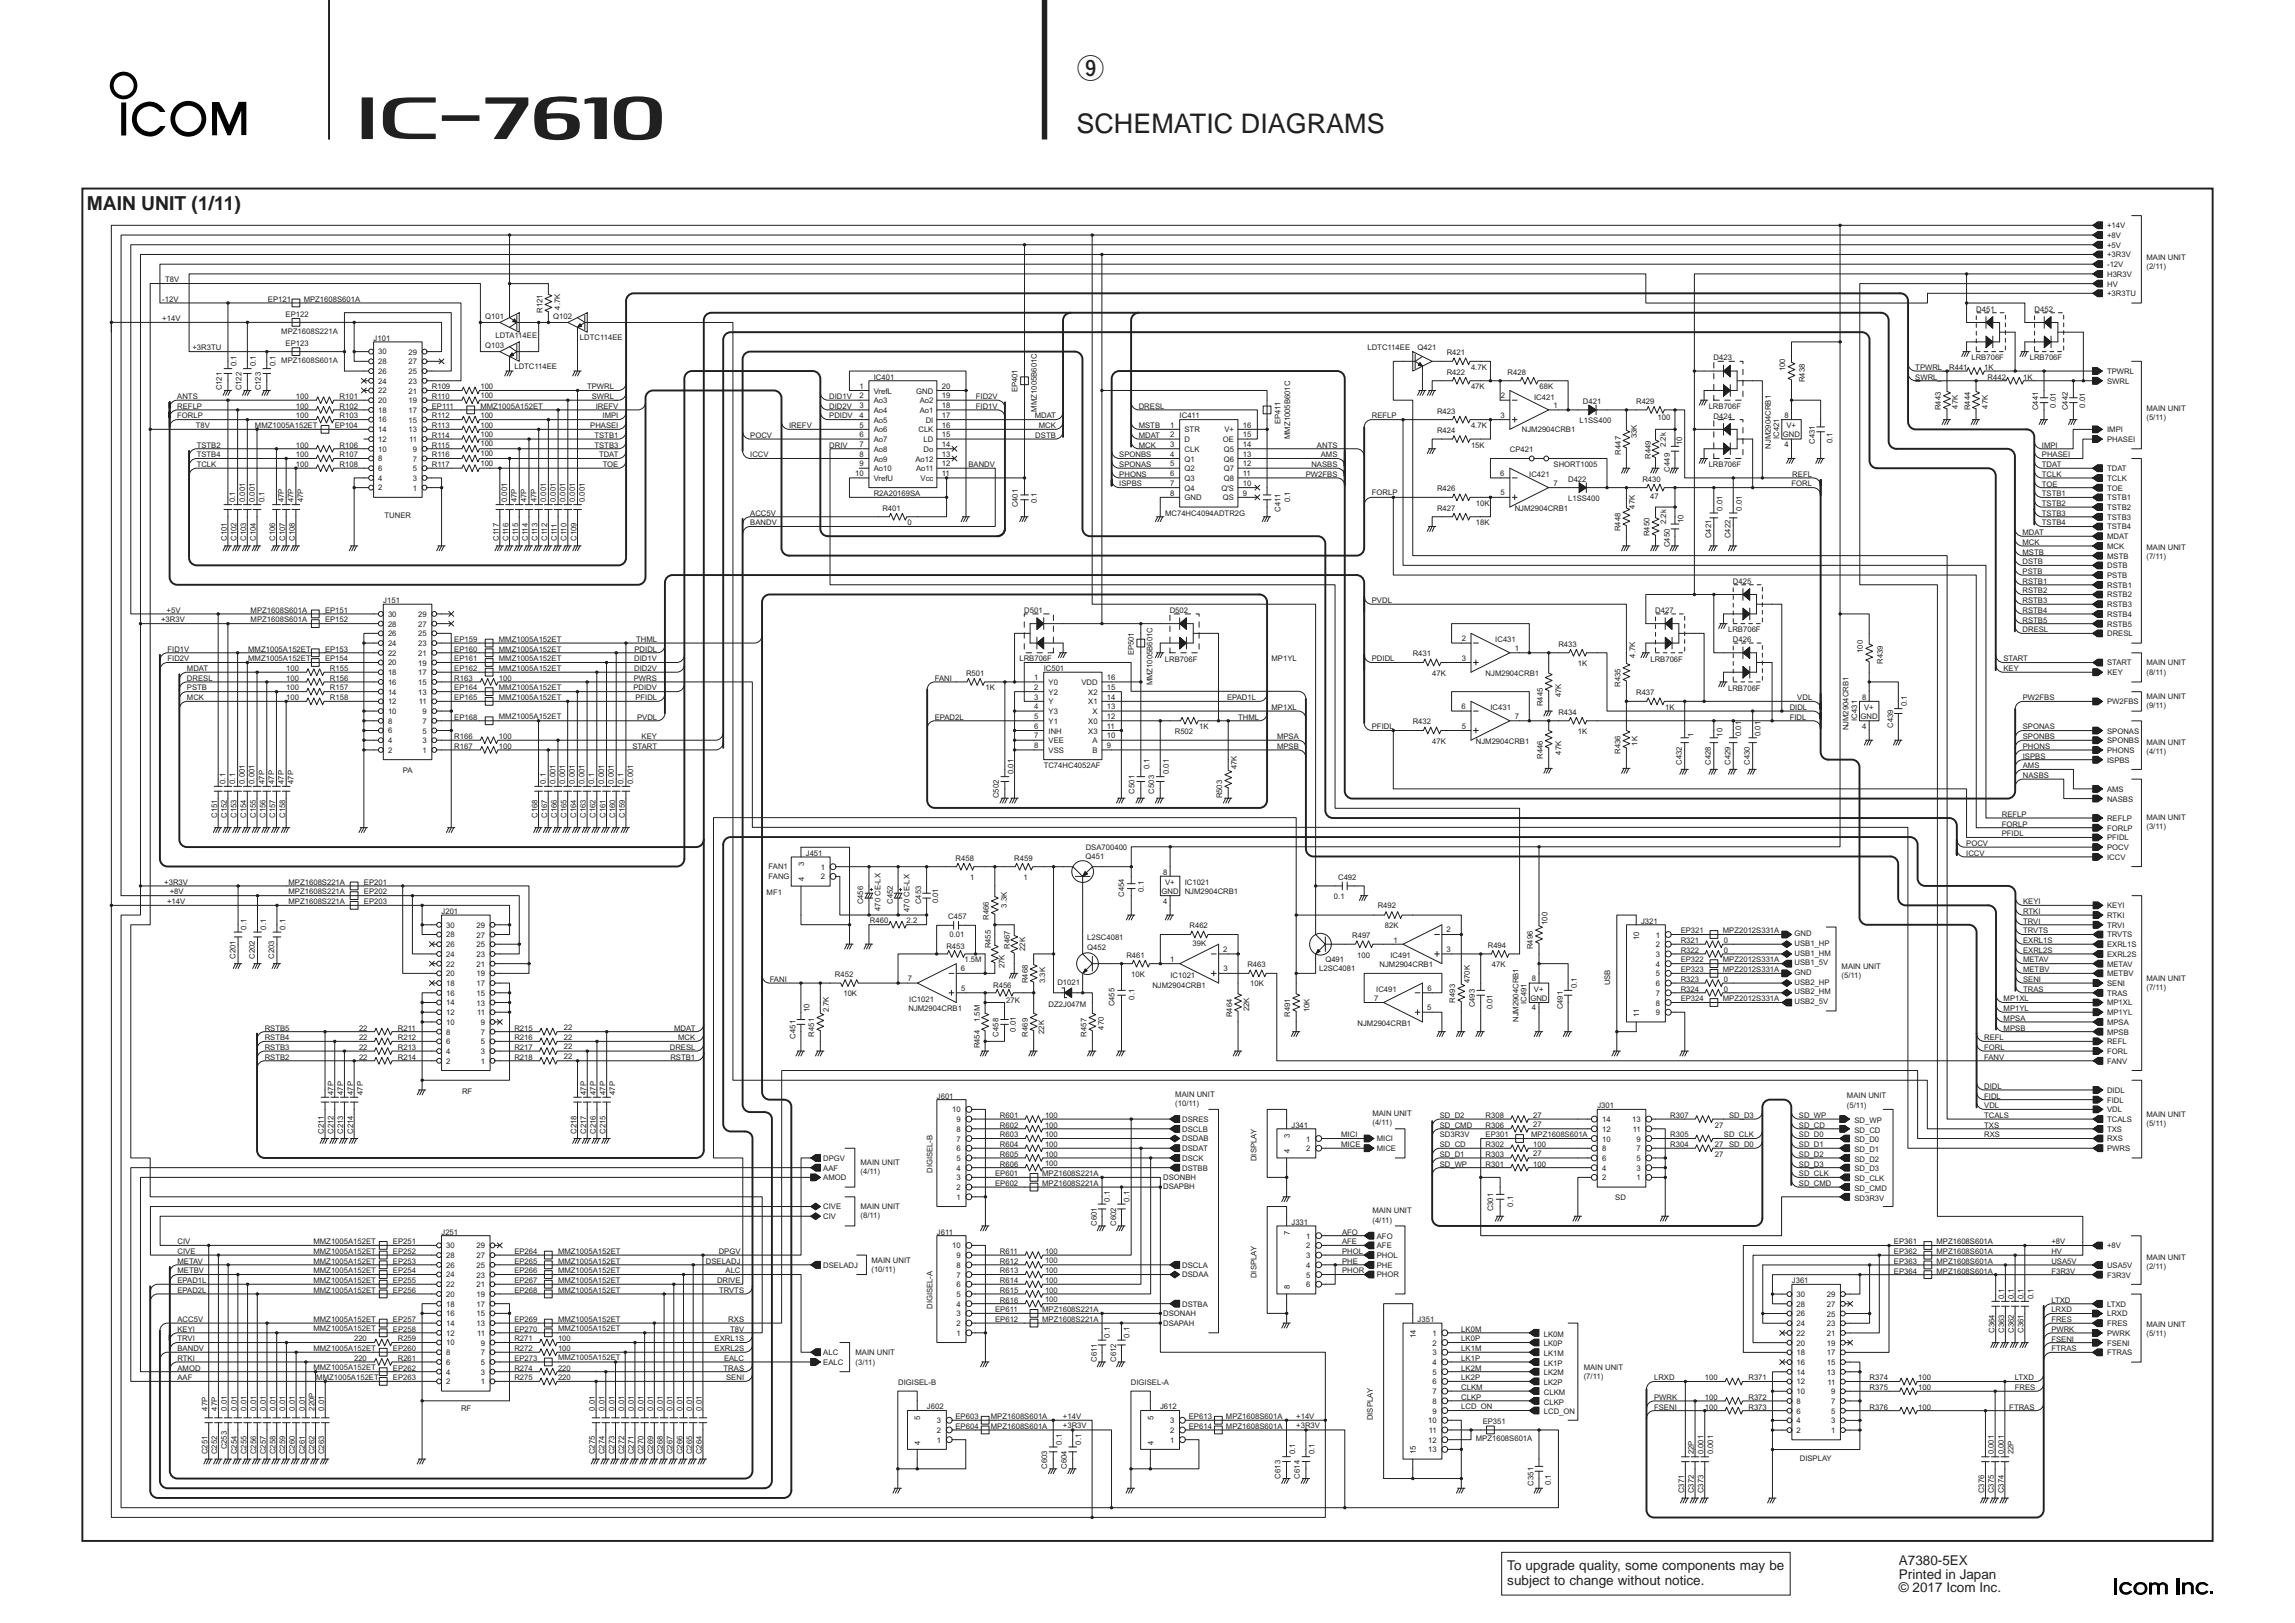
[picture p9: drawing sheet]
<svg xmlns="http://www.w3.org/2000/svg" width="420mm" height="297mm" viewBox="0 0 420 297" stroke-linecap="round" stroke-linejoin="round" font-family="sans-serif">
<defs><g id="words">
<g font-size="4.9" fill="#231f20">
<text x="197.2" y="14.3">o</text>
<text x="197.1" y="24.3">SCHEMATIC DIAGRAMS</text>
</g>
<text font-size="3.5" fill="#231f20" x="15.9" y="38.5">MAIN UNIT (1/11)</text>
<g font-size="2.5" fill="#231f20">
<text x="275.9" y="287.3">To upgrade quality, some components may be</text>
<text x="347.7" y="286.5">A7380-5EX</text>
<text x="275.9" y="290.2">subject to change without notice.</text>
<text x="347.7" y="288.9">Printed in Japan</text>
<text x="347.7" y="291.4">© 2017 Icom Inc.</text>
</g>
<g font-size="1.4" fill="#231f20">
<text x="385.8" y="41.8">+14V</text>
<text x="385.8" y="43.6">+8V</text>
<text x="385.8" y="45.3">+5V</text>
<text x="385.8" y="47.1">+3R3V</text>
<text x="393" y="47.6">MAIN UNIT</text>
<text x="30.2" y="51.7">T8V</text>
<text x="385.8" y="48.9">-12V</text>
<text x="385.8" y="50.7">H3R3V</text>
<text x="385.8" y="52.4">HV</text>
<text x="393" y="49.3">(2/11)</text>
<text x="29.7" y="58.8">+14V</text>
<text x="29.7" y="55.2">-12V</text>
<text x="49.1" y="55.2">EP121</text>
<text x="52.3" y="58">EP122</text>
<text x="55.6" y="55.2">MPZ1608S601A</text>
<text x="88.8" y="58.4">Q101</text>
<text x="99.3" y="57.2" transform="rotate(-90 99.3 57.2)">R121</text>
<text x="101.3" y="58.3">Q102</text>
<text x="102.5" y="56.7" transform="rotate(-90 102.5 56.7)">4.7K</text>
<text x="361.8" y="57">D451</text>
<text x="372.5" y="57">D452</text>
<text x="385.8" y="54.2">+3R3TU</text>
<text x="35.2" y="64.1">+3R3TU</text>
<text x="51.5" y="61.1">MPZ1608S221A</text>
<text x="52.3" y="63.4">EP123</text>
<text x="68.4" y="62.4">J101</text>
<text x="69.3" y="64.9">30</text>
<text x="74.8" y="64.9">29</text>
<text x="88.8" y="63.8">Q103</text>
<text x="90.7" y="61.9">LDTA114EE</text>
<text x="106.2" y="62.2">LDTC114EE</text>
<text x="250.4" y="64">LDTC114EE</text>
<text x="259.5" y="64">Q421</text>
<text x="264.9" y="65">R421</text>
<text x="313.7" y="66">D423</text>
<text x="360.9" y="65.9">LRB706F</text>
<text x="371.6" y="65.9">LRB706F</text>
<text x="40.6" y="71.5" transform="rotate(-90 40.6 71.5)">C121</text>
<text x="43.3" y="67" transform="rotate(-90 43.3 67)">0.1</text>
<text x="44.2" y="71.5" transform="rotate(-90 44.2 71.5)">C122</text>
<text x="46.9" y="67" transform="rotate(-90 46.9 67)">0.1</text>
<text x="47.7" y="71.5" transform="rotate(-90 47.7 71.5)">C123</text>
<text x="50.4" y="67" transform="rotate(-90 50.4 67)">0.1</text>
<text x="51.5" y="66.5">MPZ1608S601A</text>
<text x="69.3" y="72">22</text>
<text x="69.3" y="70.2">24</text>
<text x="69.3" y="68.4">26</text>
<text x="69.3" y="66.7">28</text>
<text x="74.8" y="70.2">23</text>
<text x="74.8" y="68.5">25</text>
<text x="74.8" y="66.7">27</text>
<text x="79.1" y="71.3">R109</text>
<text x="88" y="71.3">100</text>
<text x="94.2" y="67.6">LDTC114EE</text>
<text x="107.5" y="71.3">TPWRL_</text>
<text x="157.3" y="71.1">1</text>
<text x="160" y="69.5">IC401</text>
<text x="172.4" y="71.1">20</text>
<text x="186.3" y="71.8" transform="rotate(-90 186.3 71.8)">EP401</text>
<text x="264.9" y="68.6">R422</text>
<text x="269.3" y="67.7">4.7K</text>
<text x="269.3" y="71.3">47K</text>
<text x="276" y="68.6">R428</text>
<text x="281.9" y="71.3">68K</text>
<text x="326.8" y="68" transform="rotate(-90 326.8 68)">100</text>
<text x="330.4" y="69.9" transform="rotate(-90 330.4 69.9)">R438</text>
<text x="350.6" y="67.7">TPWRL_ R441</text>
<text x="350.6" y="69.5">SWRL_</text>
<text x="363.3" y="67.7">1K</text>
<text x="363.9" y="69.5">R442</text>
<text x="370.4" y="69.5">1K</text>
<text x="385.8" y="70.2">SWRL</text>
<text x="385.8" y="68.4">TPWRL</text>
<text x="32.5" y="73">ANTS</text>
<text x="32.5" y="76.6">FORLP</text>
<text x="32.5" y="74.8">REFLP</text>
<text x="54.2" y="73">100</text>
<text x="54.2" y="74.8">100</text>
<text x="54.2" y="76.6">100</text>
<text x="62.2" y="73">R101</text>
<text x="62.2" y="74.8">R102</text>
<text x="62.2" y="76.6">R103</text>
<text x="69.3" y="77.3">16</text>
<text x="69.3" y="75.5">18</text>
<text x="69.3" y="73.8">20</text>
<text x="74.8" y="77.4">15</text>
<text x="74.8" y="75.6">17</text>
<text x="74.8" y="73.8">19</text>
<text x="74.8" y="72">21</text>
<text x="79.1" y="76.6">R112</text>
<text x="79.1" y="73">R110</text>
<text x="79.1" y="74.8">EP111</text>
<text x="88" y="72.8">100</text>
<text x="88" y="76.6">100</text>
<text x="88" y="74.8">MMZ1005A152ET</text>
<text x="108.3" y="73">SWRL_</text>
<text x="109.1" y="74.8">IREFV</text>
<text x="110.3" y="76.6">IMPI</text>
<text x="151.8" y="73">DID1V</text>
<text x="151.8" y="74.8">DID2V</text>
<text x="151.8" y="76.6">PDIDV</text>
<text x="157.3" y="72.9">2</text>
<text x="157.3" y="74.7">3</text>
<text x="157.3" y="76.5">4</text>
<text x="160" y="72">VrefL</text>
<text x="160" y="73.8">Ao3</text>
<text x="160" y="75.6">Ao4</text>
<text x="160" y="77.4">Ao5</text>
<text x="167.8" y="72">GND</text>
<text x="168.4" y="75.6">Ao1</text>
<text x="168.4" y="73.8">Ao2</text>
<text x="169.5" y="77.4">DI</text>
<text x="172.4" y="76.5">17</text>
<text x="172.4" y="74.7">18</text>
<text x="172.4" y="72.9">19</text>
<text x="178.7" y="74.8">FID1V</text>
<text x="178.7" y="73">FID2V</text>
<text x="189.4" y="76.6">MDAT</text>
<text x="189.8" y="75.3" transform="rotate(-90 189.8 75.3)">MMZ1005B601C</text>
<text x="208.5" y="74.8">DRESL</text>
<text x="216" y="76.6">IC411</text>
<text x="234.4" y="77.7" transform="rotate(-90 234.4 77.7)">EP411</text>
<text x="251.1" y="76.6">REFLP</text>
<text x="263.1" y="75.7">R423</text>
<text x="274.7" y="76.4">3</text>
<text x="274.8" y="72.8">2</text>
<text x="280.9" y="73.2">IC421</text>
<text x="284.4" y="74.7">1</text>
<text x="289.2" y="77.5">L1SS400</text>
<text x="289.8" y="73.9">D421</text>
<text x="299.5" y="73.9">R429</text>
<text x="303.5" y="76.9">100</text>
<text x="312.8" y="74.9">LRB706F</text>
<text x="313.7" y="76.6">D424</text>
<text x="326.7" y="76.5">8</text>
<text x="355.3" y="75.1" transform="rotate(-90 355.3 75.1)">R443</text>
<text x="358.5" y="74.8" transform="rotate(-90 358.5 74.8)">47K</text>
<text x="360.7" y="75.1" transform="rotate(-90 360.7 75.1)">R444</text>
<text x="363.9" y="74.8" transform="rotate(-90 363.9 74.8)">47K</text>
<text x="373.1" y="75.1" transform="rotate(-90 373.1 75.1)">C441</text>
<text x="376.4" y="74.6" transform="rotate(-90 376.4 74.6)">0.01</text>
<text x="378.6" y="75.1" transform="rotate(-90 378.6 75.1)">C442</text>
<text x="381.7" y="74.6" transform="rotate(-90 381.7 74.6)">0.01</text>
<text x="393" y="75.3">MAIN UNIT</text>
<text x="393" y="77">(5/11)</text>
<text x="35.8" y="78.4">T8V</text>
<text x="36" y="81.9">TSTB2</text>
<text x="36" y="83.7">TSTB4</text>
<text x="46.7" y="78.3">MMZ1005A152ET</text>
<text x="54.2" y="81.9">100</text>
<text x="54.2" y="83.7">100</text>
<text x="61.3" y="78.4">EP104</text>
<text x="62.2" y="81.9">R106</text>
<text x="62.2" y="83.7">R107</text>
<text x="69.3" y="82.7">10</text>
<text x="69.3" y="80.9">12</text>
<text x="69.3" y="79.1">14</text>
<text x="74.8" y="79.1">13</text>
<text x="74.9" y="80.9">11</text>
<text x="75.6" y="82.7">9</text>
<text x="79.1" y="78.4">R113</text>
<text x="79.1" y="80.1">R114</text>
<text x="79.1" y="81.9">R115</text>
<text x="79.1" y="83.7">R116</text>
<text x="88" y="78.4">100</text>
<text x="88" y="79.9">100</text>
<text x="88" y="81.7">100</text>
<text x="88" y="83.5">100</text>
<text x="108" y="78.4">PHASEI</text>
<text x="108.8" y="80.1">TSTB1</text>
<text x="108.8" y="81.9">TSTB3</text>
<text x="109.7" y="83.7">TDAT</text>
<text x="137.4" y="80.1">POCV</text>
<text x="137.4" y="83.7">ICCV</text>
<text x="144.5" y="78.4">IREFV</text>
<text x="151.8" y="81.9">DRIV</text>
<text x="157.3" y="78.2">5</text>
<text x="157.3" y="80">6</text>
<text x="157.3" y="81.8">7</text>
<text x="157.3" y="83.6">8</text>
<text x="160" y="79.1">Ao6</text>
<text x="160" y="80.9">Ao7</text>
<text x="160" y="82.7">Ao8</text>
<text x="168.1" y="79.1">CLK</text>
<text x="169.1" y="82.7">Do</text>
<text x="169.1" y="80.9">LD</text>
<text x="172.4" y="83.6">13</text>
<text x="172.4" y="81.8">14</text>
<text x="172.4" y="80">15</text>
<text x="172.4" y="78.2">16</text>
<text x="189.5" y="80.1">DSTB</text>
<text x="190.2" y="78.4">MCK</text>
<text x="204.9" y="83.7">SPONBS</text>
<text x="208.5" y="78.4">MSTB</text>
<text x="208.5" y="80.1">MDAT</text>
<text x="208.5" y="81.9">MCK</text>
<text x="214.2" y="78.2">1</text>
<text x="214.2" y="80">2</text>
<text x="214.2" y="81.8">3</text>
<text x="214.2" y="83.6">4</text>
<text x="216.9" y="79.1">STR</text>
<text x="216.9" y="80.9">D</text>
<text x="216.9" y="82.7">CLK</text>
<text x="223.9" y="80.9">OE</text>
<text x="224" y="82.7">Q5</text>
<text x="224.2" y="79.1">V+</text>
<text x="227.5" y="83.6">13</text>
<text x="227.5" y="81.8">14</text>
<text x="227.5" y="80">15</text>
<text x="227.5" y="78.2">16</text>
<text x="236.2" y="80.4" transform="rotate(-90 236.2 80.4)">MMZ1005B601C</text>
<text x="241.1" y="81.9">ANTS</text>
<text x="241.8" y="83.7">AMS</text>
<text x="263.1" y="79.3">R424</text>
<text x="269.3" y="81.9">15K</text>
<text x="269.3" y="78.4">4.7K</text>
<text x="276.4" y="82.8">CP421</text>
<text x="278.6" y="79">NJM2904CRB1</text>
<text x="296.8" y="83.2" transform="rotate(-90 296.8 83.2)">R447</text>
<text x="299.7" y="80.2" transform="rotate(-90 299.7 80.2)">33K</text>
<text x="305" y="81.8" transform="rotate(-90 305 81.8)">2.2k</text>
<text x="308" y="81.5" transform="rotate(-90 308 81.5)">10</text>
<text x="324.2" y="82.1" transform="rotate(-90 324.2 82.1)">NJM2904CRB1</text>
<text x="325.7" y="80.4" transform="rotate(-90 325.7 80.4)">IC421</text>
<text x="326.4" y="80">GND</text>
<text x="326.7" y="81.8">4</text>
<text x="327.1" y="78.4">V+</text>
<text x="332.2" y="81.3" transform="rotate(-90 332.2 81.3)">C431</text>
<text x="335.5" y="81.2" transform="rotate(-90 335.5 81.2)">0.1</text>
<text x="373.8" y="83.7">PHASEI</text>
<text x="373.8" y="81.9">IMPI</text>
<text x="385.8" y="79.1">IMPI</text>
<text x="385.8" y="80.9">PHASEI</text>
<text x="36" y="85.5">TCLK</text>
<text x="54.2" y="85.5">100</text>
<text x="62.2" y="85.5">R108</text>
<text x="69.3" y="89.8">2</text>
<text x="69.3" y="88">4</text>
<text x="69.3" y="86.2">6</text>
<text x="69.3" y="84.4">8</text>
<text x="75.6" y="89.8">1</text>
<text x="75.6" y="88">3</text>
<text x="75.6" y="86.2">5</text>
<text x="75.6" y="84.5">7</text>
<text x="79.1" y="85.5">R117</text>
<text x="88" y="85.2">100</text>
<text x="110.4" y="85.5">TOE</text>
<text x="156.6" y="87.1">10</text>
<text x="157.3" y="85.4">9</text>
<text x="160" y="84.5">Ao9</text>
<text x="160" y="86.2">Ao10</text>
<text x="160" y="88">VrefU</text>
<text x="167.6" y="84.5">Ao12</text>
<text x="167.7" y="86.2">Ao11</text>
<text x="168.5" y="88">Vcc</text>
<text x="172.4" y="87.1">11</text>
<text x="172.4" y="85.4">12</text>
<text x="177.3" y="85.5">BANDV</text>
<text x="204.9" y="85.5">SPONAS</text>
<text x="204.9" y="87.3">PHONS</text>
<text x="204.9" y="89">ISPBS</text>
<text x="214.2" y="85.4">5</text>
<text x="214.2" y="87.1">6</text>
<text x="214.2" y="88.9">7</text>
<text x="216.9" y="84.5">Q1</text>
<text x="216.9" y="86.2">Q2</text>
<text x="216.9" y="88">Q3</text>
<text x="216.9" y="89.8">Q4</text>
<text x="223.6" y="89.8">Q'S</text>
<text x="224" y="88">Q8</text>
<text x="224" y="86.2">Q7</text>
<text x="224" y="84.5">Q6</text>
<text x="227.5" y="88.9">10</text>
<text x="227.5" y="87.1">11</text>
<text x="227.5" y="85.4">12</text>
<text x="239.1" y="87.3">PW2FBS</text>
<text x="240.1" y="85.5">NASBS</text>
<text x="263.1" y="89.9">R426</text>
<text x="274.7" y="87.1">6</text>
<text x="280" y="87.3">IC421</text>
<text x="284.4" y="85.5">SHORT1005</text>
<text x="284.4" y="88.9">7</text>
<text x="287.1" y="88.1">D422</text>
<text x="300.7" y="88.2">R430</text>
<text x="302.2" y="84" transform="rotate(-90 302.2 84)">R449</text>
<text x="305.7" y="86.3" transform="rotate(-90 305.7 86.3)">C449</text>
<text x="312.8" y="85.5">LRB706F</text>
<text x="328" y="89">FORL</text>
<text x="328.1" y="87.3">REFL</text>
<text x="373.8" y="89">TOE</text>
<text x="373.8" y="85.5">TDAT</text>
<text x="373.8" y="87.3">TCLK</text>
<text x="385.8" y="89.8">TOE</text>
<text x="385.8" y="86.2">TDAT</text>
<text x="385.8" y="88">TCLK</text>
<text x="43.1" y="91.9" transform="rotate(-90 43.1 91.9)">0.1</text>
<text x="44.9" y="91.9" transform="rotate(-90 44.9 91.9)">0.001</text>
<text x="46.6" y="91.9" transform="rotate(-90 46.6 91.9)">0.001</text>
<text x="48.4" y="91.9" transform="rotate(-90 48.4 91.9)">0.1</text>
<text x="52" y="91.9" transform="rotate(-90 52 91.9)">47P</text>
<text x="53.7" y="91.9" transform="rotate(-90 53.7 91.9)">47P</text>
<text x="55.5" y="91.9" transform="rotate(-90 55.5 91.9)">47P</text>
<text x="70.4" y="94.9">TUNER</text>
<text x="92.9" y="91.9" transform="rotate(-90 92.9 91.9)">0.001</text>
<text x="94.6" y="91.9" transform="rotate(-90 94.6 91.9)">47P</text>
<text x="96.4" y="91.9" transform="rotate(-90 96.4 91.9)">47P</text>
<text x="98.2" y="91.9" transform="rotate(-90 98.2 91.9)">47P</text>
<text x="100" y="91.9" transform="rotate(-90 100 91.9)">0.001</text>
<text x="101.8" y="91.9" transform="rotate(-90 101.8 91.9)">0.001</text>
<text x="103.5" y="91.9" transform="rotate(-90 103.5 91.9)">0.001</text>
<text x="105.3" y="91.9" transform="rotate(-90 105.3 91.9)">0.001</text>
<text x="107.1" y="91.9" transform="rotate(-90 107.1 91.9)">0.001</text>
<text x="137.4" y="94.4">ACC5V</text>
<text x="160" y="90.8">R2A20169SA</text>
<text x="161.5" y="93.6">R401</text>
<text x="186.4" y="92.9" transform="rotate(-90 186.4 92.9)">C401</text>
<text x="189.8" y="92.1" transform="rotate(-90 189.8 92.1)">0.1</text>
<text x="213.3" y="94.4">MC74HC4094ADTR2G</text>
<text x="214.2" y="90.7">8</text>
<text x="216.9" y="91.6">GND</text>
<text x="223.9" y="91.6">QS</text>
<text x="227.5" y="90.7">9</text>
<text x="234.4" y="93.7" transform="rotate(-90 234.4 93.7)">C411</text>
<text x="236.2" y="91.9" transform="rotate(-90 236.2 91.9)">0.1</text>
<text x="251.1" y="90.7">FORLP</text>
<text x="263.1" y="93.5">R427</text>
<text x="270.2" y="92.6">10K</text>
<text x="274.7" y="90.7">5</text>
<text x="277.3" y="93.5">NJM2904CRB1</text>
<text x="287.1" y="91.7">L1SS400</text>
<text x="299.3" y="93.1" transform="rotate(-90 299.3 93.1)">47K</text>
<text x="302.1" y="91.3">47</text>
<text x="305" y="95.9" transform="rotate(-90 305 95.9)">2.2k</text>
<text x="308.2" y="95.8" transform="rotate(-90 308.2 95.8)">10</text>
<text x="315.3" y="93.4" transform="rotate(-90 315.3 93.4)">0.01</text>
<text x="318.9" y="93.4" transform="rotate(-90 318.9 93.4)">0.01</text>
<text x="373.8" y="92.6">TSTB2</text>
<text x="373.8" y="90.8">TSTB1</text>
<text x="373.8" y="94.4">TSTB3</text>
<text x="385.8" y="93.3">TSTB2</text>
<text x="385.8" y="95.1">TSTB3</text>
<text x="385.8" y="91.6">TSTB1</text>
<text x="41.5" y="99" transform="rotate(-90 41.5 99)">C101</text>
<text x="43.3" y="99" transform="rotate(-90 43.3 99)">C102</text>
<text x="45.1" y="99" transform="rotate(-90 45.1 99)">C103</text>
<text x="46.8" y="99" transform="rotate(-90 46.8 99)">C104</text>
<text x="50.4" y="99" transform="rotate(-90 50.4 99)">C106</text>
<text x="52.2" y="99" transform="rotate(-90 52.2 99)">C107</text>
<text x="54" y="99" transform="rotate(-90 54 99)">C108</text>
<text x="91.3" y="99" transform="rotate(-90 91.3 99)">C117</text>
<text x="93.1" y="99" transform="rotate(-90 93.1 99)">C116</text>
<text x="94.9" y="99" transform="rotate(-90 94.9 99)">C115</text>
<text x="96.6" y="99" transform="rotate(-90 96.6 99)">C114</text>
<text x="98.4" y="99" transform="rotate(-90 98.4 99)">C113</text>
<text x="100.2" y="99" transform="rotate(-90 100.2 99)">C112</text>
<text x="102" y="99" transform="rotate(-90 102 99)">C111</text>
<text x="103.7" y="99" transform="rotate(-90 103.7 99)">C110</text>
<text x="105.5" y="99" transform="rotate(-90 105.5 99)">C109</text>
<text x="137.4" y="96.1">BANDV</text>
<text x="166.1" y="96.1">0</text>
<text x="270.2" y="96.1">18K</text>
<text x="296.7" y="97.2" transform="rotate(-90 296.7 97.2)">R448</text>
<text x="302" y="98.1" transform="rotate(-90 302 98.1)">R450</text>
<text x="305.7" y="100.2" transform="rotate(-90 305.7 100.2)">C450</text>
<text x="313.3" y="98.5" transform="rotate(-90 313.3 98.5)">C421</text>
<text x="316.8" y="98.5" transform="rotate(-90 316.8 98.5)">C422</text>
<text x="370.3" y="101.5">MSTB</text>
<text x="370.3" y="99.7">MCK</text>
<text x="370.3" y="97.9">MDAT</text>
<text x="373.8" y="96.2">TSTB4</text>
<text x="385.8" y="100.5">MCK</text>
<text x="385.8" y="98.7">MDAT</text>
<text x="385.8" y="96.9">TSTB4</text>
<text x="393" y="100.7">MAIN UNIT</text>
<text x="317.3" y="106.9">D425</text>
<text x="370.3" y="106.8">RSTB1</text>
<text x="370.3" y="103.3">DSTB</text>
<text x="370.3" y="105">PSTB</text>
<text x="385.8" y="107.6">RSTB1</text>
<text x="385.8" y="104">DSTB</text>
<text x="385.8" y="105.8">PSTB</text>
<text x="385.8" y="102.2">MSTB</text>
<text x="393" y="102.3">(7/11)</text>
<text x="29.5" y="113.9">+3R3V</text>
<text x="30.5" y="112.1">+5V</text>
<text x="45.9" y="113.9">MPZ1608S601A</text>
<text x="45.9" y="112.1">MPZ1608S601A</text>
<text x="59.5" y="113.9">EP152</text>
<text x="59.5" y="112.1">EP151</text>
<text x="70.2" y="110.4">J151</text>
<text x="71" y="112.9">30</text>
<text x="76.6" y="112.9">29</text>
<text x="187.5" y="112.1">D501</text>
<text x="214.1" y="112.2">D502</text>
<text x="251.1" y="110.4">PVDL</text>
<text x="303" y="112.2">D427</text>
<text x="370.3" y="110.4">RSTB3</text>
<text x="370.3" y="108.6">RSTB2</text>
<text x="370.3" y="112.2">RSTB4</text>
<text x="370.3" y="113.9">RSTB5</text>
<text x="385.8" y="111.1">RSTB3</text>
<text x="385.8" y="109.3">RSTB2</text>
<text x="385.8" y="112.9">RSTB4</text>
<text x="30.7" y="119.3">FID1V</text>
<text x="45.4" y="119.3">MMZ1005A152ET</text>
<text x="59.5" y="119.3">EP153</text>
<text x="71" y="116.4">26</text>
<text x="71" y="114.7">28</text>
<text x="71" y="120">22</text>
<text x="71" y="118.2">24</text>
<text x="76.6" y="116.5">25</text>
<text x="76.6" y="114.7">27</text>
<text x="76.6" y="118.2">23</text>
<text x="83.2" y="117.5">EP159</text>
<text x="83.2" y="119.3">EP160</text>
<text x="91.3" y="117.5">MMZ1005A152ET</text>
<text x="91.3" y="119.3">MMZ1005A152ET</text>
<text x="116.2" y="119.3">PDIDL</text>
<text x="116.5" y="117.5">THML</text>
<text x="207.6" y="119.9" transform="rotate(-90 207.6 119.9)">EP501</text>
<text x="267.6" y="117.3">2</text>
<text x="273.8" y="117.5">IC431</text>
<text x="277.3" y="119.2">1</text>
<text x="285.3" y="118.4">R433</text>
<text x="316.4" y="115.8">LRB706F</text>
<text x="317.3" y="117.5">D426</text>
<text x="341" y="119.5" transform="rotate(-90 341 119.5)">100</text>
<text x="370.3" y="115.7">DRESL</text>
<text x="385.8" y="114.7">RSTB5</text>
<text x="385.8" y="116.5">DRESL</text>
<text x="30.7" y="121">FID2V</text>
<text x="34.2" y="122.8">MDAT</text>
<text x="34.2" y="124.6">DRESL</text>
<text x="45.4" y="121">MMZ1005A152ET</text>
<text x="52.4" y="122.8">100</text>
<text x="52.4" y="124.6">100</text>
<text x="59.5" y="121">EP154</text>
<text x="60.4" y="122.8">R155</text>
<text x="60.4" y="124.6">R156</text>
<text x="71" y="125.3">16</text>
<text x="71" y="123.6">18</text>
<text x="71" y="121.8">20</text>
<text x="76.6" y="125.4">15</text>
<text x="76.6" y="123.6">17</text>
<text x="76.6" y="121.8">19</text>
<text x="76.6" y="120">21</text>
<text x="83.2" y="122.8">EP162</text>
<text x="83.2" y="121">EP161</text>
<text x="83.2" y="124.6">R163</text>
<text x="91.3" y="122.8">MMZ1005A152ET</text>
<text x="91.3" y="121">MMZ1005A152ET</text>
<text x="91.3" y="124.6">100</text>
<text x="116" y="124.6">PWRS</text>
<text x="116.1" y="121">DID1V</text>
<text x="116.1" y="122.8">DID2V</text>
<text x="171.1" y="124.6">FANI</text>
<text x="176.9" y="123.7">R501</text>
<text x="186.6" y="121">LRB706F</text>
<text x="189.3" y="124.5">1</text>
<text x="191.1" y="122.8">IC501</text>
<text x="192" y="125.4">Y0</text>
<text x="198" y="125.4">VDD</text>
<text x="202.6" y="124.5">16</text>
<text x="211" y="125.5" transform="rotate(-90 211 125.5)">MMZ1005B601C</text>
<text x="213.3" y="121.1">LRB706F</text>
<text x="232.8" y="121">MP1YL</text>
<text x="251.1" y="121">PDIDL</text>
<text x="258.6" y="120.1">R431</text>
<text x="262.2" y="123.7">47K</text>
<text x="267.6" y="120.9">3</text>
<text x="272" y="123.7">NJM2904CRB1</text>
<text x="288.9" y="121.9">1K</text>
<text x="296.7" y="125.7" transform="rotate(-90 296.7 125.7)">R435</text>
<text x="299.3" y="120.3" transform="rotate(-90 299.3 120.3)">4.7K</text>
<text x="302.2" y="121.1">LRB706F</text>
<text x="344.7" y="121.5" transform="rotate(-90 344.7 121.5)">R439</text>
<text x="366.8" y="122.8">KEY</text>
<text x="366.8" y="121">START</text>
<text x="385.8" y="121.8">START</text>
<text x="385.8" y="123.6">KEY</text>
<text x="393" y="121.8">MAIN UNIT</text>
<text x="393" y="123.5">(8/11)</text>
<text x="34.2" y="126.4">PSTB</text>
<text x="34.2" y="128.1">MCK</text>
<text x="52.4" y="128.1">100</text>
<text x="52.4" y="126.4">100</text>
<text x="60.4" y="128.1">R158</text>
<text x="60.4" y="126.4">R157</text>
<text x="71" y="130.7">10</text>
<text x="71" y="128.9">12</text>
<text x="71" y="127.1">14</text>
<text x="76.6" y="127.1">13</text>
<text x="76.7" y="128.9">11</text>
<text x="77.4" y="130.7">9</text>
<text x="83.2" y="131.7">EP168</text>
<text x="83.2" y="126.4">EP164</text>
<text x="83.2" y="128.1">EP165</text>
<text x="91.3" y="131.6">MMZ1005A152ET</text>
<text x="91.3" y="126.4">MMZ1005A152ET</text>
<text x="91.3" y="128.1">MMZ1005A152ET</text>
<text x="116" y="126.4">PDIDV</text>
<text x="116.3" y="128.1">PFIDL</text>
<text x="116.6" y="131.7">PVDL</text>
<text x="171.1" y="131.7">EPAD2L</text>
<text x="180.4" y="126.4">1K</text>
<text x="189.3" y="126.3">2</text>
<text x="189.3" y="128">3</text>
<text x="189.3" y="129.8">4</text>
<text x="189.3" y="131.6">5</text>
<text x="192" y="127.1">Y2</text>
<text x="192" y="128.9">Y</text>
<text x="192" y="130.7">Y3</text>
<text x="199.2" y="128.9">X1</text>
<text x="199.2" y="127.1">X2</text>
<text x="200" y="130.7">X</text>
<text x="202.6" y="131.6">12</text>
<text x="202.6" y="129.8">13</text>
<text x="202.6" y="128">14</text>
<text x="202.6" y="126.3">15</text>
<text x="224.7" y="128.1">EPAD1L</text>
<text x="226.7" y="131.7">THML</text>
<text x="232.8" y="129.9">MP1XL</text>
<text x="267.6" y="129.8">6</text>
<text x="272.9" y="129.9">IC431</text>
<text x="277.3" y="131.6">7</text>
<text x="282.4" y="129.2" transform="rotate(-90 282.4 129.2)">R445</text>
<text x="285.3" y="130.8">R434</text>
<text x="285.8" y="127.6" transform="rotate(-90 285.8 127.6)">47K</text>
<text x="299.5" y="127.3">R437</text>
<text x="304.9" y="129.9">1K</text>
<text x="316.4" y="126.4">LRB706F</text>
<text x="327.7" y="129.9">DIDL</text>
<text x="327.7" y="131.7">FIDL</text>
<text x="329" y="128.1">VDL</text>
<text x="340" y="131.9" transform="rotate(-90 340 131.9)">IC431</text>
<text x="340.6" y="131.6">GND</text>
<text x="340.9" y="128.1">8</text>
<text x="341.3" y="129.9">V+</text>
<text x="349.1" y="129.2" transform="rotate(-90 349.1 129.2)">0.1</text>
<text x="370.3" y="128.2">PW2FBS</text>
<text x="385.8" y="128.9">PW2FBS</text>
<text x="393" y="127.9">MAIN UNIT</text>
<text x="393" y="129.6">(9/11)</text>
<text x="71" y="137.8">2</text>
<text x="71" y="136">4</text>
<text x="71" y="134.2">6</text>
<text x="71" y="132.4">8</text>
<text x="77.4" y="137.8">1</text>
<text x="77.4" y="136">3</text>
<text x="77.4" y="134.3">5</text>
<text x="77.4" y="132.5">7</text>
<text x="83.2" y="135.3">R166</text>
<text x="83.2" y="137">R167</text>
<text x="91.3" y="135.3">100</text>
<text x="91.3" y="137">100</text>
<text x="115.8" y="137">START</text>
<text x="117.5" y="135.3">KEY</text>
<text x="189.3" y="133.4">6</text>
<text x="189.3" y="135.1">7</text>
<text x="189.3" y="136.9">8</text>
<text x="192" y="132.5">Y1</text>
<text x="192" y="134.3">INH</text>
<text x="192" y="136">VEE</text>
<text x="192" y="137.8">VSS</text>
<text x="199.2" y="134.3">X3</text>
<text x="199.2" y="132.5">X0</text>
<text x="200" y="136">A</text>
<text x="200" y="137.8">B</text>
<text x="202.6" y="136.9">9</text>
<text x="202.6" y="135.1">10</text>
<text x="202.6" y="133.4">11</text>
<text x="215.1" y="134.4">R502</text>
<text x="219.5" y="133.5">1K</text>
<text x="233.8" y="135.3">MPSA</text>
<text x="233.8" y="137">MPSB</text>
<text x="251.1" y="133.5">PFIDL</text>
<text x="258.6" y="132.6">R432</text>
<text x="262.2" y="136.1">47K</text>
<text x="267.6" y="133.3">5</text>
<text x="270.2" y="136.1">NJM2904CRB1</text>
<text x="288.9" y="134.4">1K</text>
<text x="296.7" y="138" transform="rotate(-90 296.7 138)">R436</text>
<text x="299.8" y="136.5" transform="rotate(-90 299.8 136.5)">1K</text>
<text x="310.1" y="134.8" transform="rotate(-90 310.1 134.8)">1</text>
<text x="315.3" y="134.8" transform="rotate(-90 315.3 134.8)">10</text>
<text x="318.8" y="134.7" transform="rotate(-90 318.8 134.7)">0.01</text>
<text x="322.3" y="134.7" transform="rotate(-90 322.3 134.7)">0.01</text>
<text x="338.4" y="133.7" transform="rotate(-90 338.4 133.7)">NJM2904CRB1</text>
<text x="340.9" y="133.4">4</text>
<text x="346.6" y="133.2" transform="rotate(-90 346.6 133.2)">C439</text>
<text x="370.3" y="133.5">SPONAS</text>
<text x="370.3" y="135.3">SPONBS</text>
<text x="370.3" y="137.1">PHONS</text>
<text x="385.8" y="134.2">SPONAS</text>
<text x="385.8" y="136">SPONBS</text>
<text x="385.8" y="137.8">PHONS</text>
<text x="393" y="136.3">MAIN UNIT</text>
<text x="41.3" y="143.5" transform="rotate(-90 41.3 143.5)">0.1</text>
<text x="43.1" y="143.5" transform="rotate(-90 43.1 143.5)">0.1</text>
<text x="44.8" y="143.5" transform="rotate(-90 44.8 143.5)">0.001</text>
<text x="46.6" y="143.5" transform="rotate(-90 46.6 143.5)">0.001</text>
<text x="48.4" y="143.5" transform="rotate(-90 48.4 143.5)">47P</text>
<text x="50.2" y="143.5" transform="rotate(-90 50.2 143.5)">47P</text>
<text x="52" y="143.5" transform="rotate(-90 52 143.5)">47P</text>
<text x="53.7" y="143.5" transform="rotate(-90 53.7 143.5)">47P</text>
<text x="73.7" y="141.5">PA</text>
<text x="99.9" y="143.5" transform="rotate(-90 99.9 143.5)">0.1</text>
<text x="101.7" y="143.5" transform="rotate(-90 101.7 143.5)">0.001</text>
<text x="103.5" y="143.5" transform="rotate(-90 103.5 143.5)">0.001</text>
<text x="105.2" y="143.5" transform="rotate(-90 105.2 143.5)">0.001</text>
<text x="107" y="143.5" transform="rotate(-90 107 143.5)">0.001</text>
<text x="108.8" y="143.5" transform="rotate(-90 108.8 143.5)">0.1</text>
<text x="110.6" y="143.5" transform="rotate(-90 110.6 143.5)">0.001</text>
<text x="112.4" y="143.5" transform="rotate(-90 112.4 143.5)">0.001</text>
<text x="114.1" y="143.5" transform="rotate(-90 114.1 143.5)">0.1</text>
<text x="115.9" y="143.5" transform="rotate(-90 115.9 143.5)">0.001</text>
<text x="185.5" y="141.7" transform="rotate(-90 185.5 141.7)">0.01</text>
<text x="191.1" y="140.6">TC74HC4052AF</text>
<text x="210.4" y="140.8" transform="rotate(-90 210.4 140.8)">0.1</text>
<text x="214" y="141.7" transform="rotate(-90 214 141.7)">0.01</text>
<text x="226.4" y="140.8" transform="rotate(-90 226.4 140.8)">47K</text>
<text x="282.4" y="138.8" transform="rotate(-90 282.4 138.8)">R446</text>
<text x="285.8" y="138.1" transform="rotate(-90 285.8 138.1)">47K</text>
<text x="307.9" y="139.9" transform="rotate(-90 307.9 139.9)">C432</text>
<text x="313.2" y="139.9" transform="rotate(-90 313.2 139.9)">C428</text>
<text x="316.8" y="139.9" transform="rotate(-90 316.8 139.9)">C429</text>
<text x="320.3" y="139.9" transform="rotate(-90 320.3 139.9)">C430</text>
<text x="370.3" y="138.8">ISPBS</text>
<text x="370.3" y="142.4">NASBS</text>
<text x="370.3" y="140.6">AMS</text>
<text x="385.8" y="139.6">ISPBS</text>
<text x="393" y="138">(4/11)</text>
<text x="39.7" y="149.7" transform="rotate(-90 39.7 149.7)">C151</text>
<text x="41.5" y="149.7" transform="rotate(-90 41.5 149.7)">C152</text>
<text x="43.3" y="149.7" transform="rotate(-90 43.3 149.7)">C153</text>
<text x="45.1" y="149.7" transform="rotate(-90 45.1 149.7)">C154</text>
<text x="46.8" y="149.7" transform="rotate(-90 46.8 149.7)">C155</text>
<text x="48.6" y="149.7" transform="rotate(-90 48.6 149.7)">C156</text>
<text x="50.4" y="149.7" transform="rotate(-90 50.4 149.7)">C157</text>
<text x="52.2" y="149.7" transform="rotate(-90 52.2 149.7)">C158</text>
<text x="98.4" y="149.7" transform="rotate(-90 98.4 149.7)">C168</text>
<text x="100.2" y="149.7" transform="rotate(-90 100.2 149.7)">C167</text>
<text x="101.9" y="149.7" transform="rotate(-90 101.9 149.7)">C166</text>
<text x="103.7" y="149.7" transform="rotate(-90 103.7 149.7)">C165</text>
<text x="105.5" y="149.7" transform="rotate(-90 105.5 149.7)">C164</text>
<text x="107.3" y="149.7" transform="rotate(-90 107.3 149.7)">C163</text>
<text x="109" y="149.7" transform="rotate(-90 109 149.7)">C162</text>
<text x="110.8" y="149.7" transform="rotate(-90 110.8 149.7)">C161</text>
<text x="112.6" y="149.7" transform="rotate(-90 112.6 149.7)">C160</text>
<text x="114.4" y="149.7" transform="rotate(-90 114.4 149.7)">C159</text>
<text x="182.9" y="146.1" transform="rotate(-90 182.9 146.1)">C502</text>
<text x="207.7" y="145.3" transform="rotate(-90 207.7 145.3)">C501</text>
<text x="211.3" y="145.3" transform="rotate(-90 211.3 145.3)">C503</text>
<text x="223.8" y="146.1" transform="rotate(-90 223.8 146.1)">R503</text>
<text x="366.5" y="149.5">REFLP</text>
<text x="385.8" y="144.9">AMS</text>
<text x="385.8" y="146.7">NASBS</text>
<text x="198.8" y="155.5">DSA700400</text>
<text x="360" y="154.8">POCV</text>
<text x="366.5" y="153.1">PFIDL</text>
<text x="366.5" y="151.3">FORLP</text>
<text x="385.8" y="155.6">POCV</text>
<text x="385.8" y="150.2">REFLP</text>
<text x="385.8" y="152">FORLP</text>
<text x="385.8" y="153.8">PFIDL</text>
<text x="393" y="150">MAIN UNIT</text>
<text x="393" y="151.7">(3/11)</text>
<text x="30.1" y="161.9">+3R3V</text>
<text x="52.8" y="161.9">MPZ1608S221A</text>
<text x="66.6" y="161.9">EP201</text>
<text x="140.7" y="159">FAN1</text>
<text x="140.7" y="160.8">FANG</text>
<text x="147.2" y="161.3" transform="rotate(-90 147.2 161.3)">4</text>
<text x="147.2" y="158.6" transform="rotate(-90 147.2 158.6)">3</text>
<text x="147.5" y="156.6">J451</text>
<text x="150.2" y="159.2">1</text>
<text x="150.2" y="161">2</text>
<text x="174.9" y="157.5">R458</text>
<text x="177.6" y="161.1">1</text>
<text x="185.7" y="157.5">R459</text>
<text x="187.4" y="161.1">1</text>
<text x="198.8" y="157.1">Q451</text>
<text x="212.9" y="160.1">8</text>
<text x="213.3" y="161.9">V+</text>
<text x="216.9" y="161.9">IC1021</text>
<text x="245" y="161">C492</text>
<text x="360" y="156.6">ICCV</text>
<text x="385.8" y="157.4">ICCV</text>
<text x="30.6" y="165.5">+14V</text>
<text x="31.1" y="163.7">+8V</text>
<text x="52.8" y="163.7">MPZ1608S221A</text>
<text x="52.8" y="165.5">MPZ1608S221A</text>
<text x="66.6" y="163.7">EP202</text>
<text x="66.6" y="165.5">EP203</text>
<text x="80.8" y="167.3">J201</text>
<text x="140.4" y="163.7">MF1</text>
<text x="158" y="165.5" transform="rotate(-90 158 165.5)">C456</text>
<text x="161.2" y="166.7" transform="rotate(-90 161.2 166.7)">470 CE-LX</text>
<text x="163.4" y="165.4" transform="rotate(-90 163.4 165.4)">C452</text>
<text x="166.5" y="166.9" transform="rotate(-90 166.5 166.9)">470 CE-LX</text>
<text x="168.7" y="165.5" transform="rotate(-90 168.7 165.5)">C453</text>
<text x="171.8" y="165.3" transform="rotate(-90 171.8 165.3)">0.01</text>
<text x="184.3" y="166.1" transform="rotate(-90 184.3 166.1)">3.3K</text>
<text x="205.8" y="164.2" transform="rotate(-90 205.8 164.2)">C454</text>
<text x="209.4" y="163.2" transform="rotate(-90 209.4 163.2)">0.1</text>
<text x="212.6" y="163.6">GND</text>
<text x="212.9" y="165.4">4</text>
<text x="216.9" y="163.7">NJM2904CRB1</text>
<text x="244.2" y="164.6">0.1</text>
<text x="252.2" y="166.1">R492</text>
<text x="370.4" y="167.3">RTKI</text>
<text x="370.4" y="165.5">KEYI</text>
<text x="385.8" y="166.2">KEYI</text>
<text x="45.2" y="170.1" transform="rotate(-90 45.2 170.1)">0.1</text>
<text x="48.7" y="170.1" transform="rotate(-90 48.7 170.1)">0.1</text>
<text x="52.3" y="170.1" transform="rotate(-90 52.3 170.1)">0.1</text>
<text x="81.7" y="173.3">26</text>
<text x="81.7" y="171.6">28</text>
<text x="81.7" y="169.8">30</text>
<text x="87.2" y="173.4">25</text>
<text x="87.2" y="171.6">27</text>
<text x="87.2" y="169.8">29</text>
<text x="159.3" y="169">R460</text>
<text x="166" y="168.9">2.2</text>
<text x="173.3" y="173.7">R453</text>
<text x="173.6" y="168.2">C457</text>
<text x="173.8" y="171.4">0.01</text>
<text x="181" y="168.4" transform="rotate(-90 181 168.4)">R466</text>
<text x="181.4" y="173.6" transform="rotate(-90 181.4 173.6)">R455</text>
<text x="184.9" y="173.6" transform="rotate(-90 184.9 173.6)">R467</text>
<text x="199" y="172.1">L2SC4081</text>
<text x="199" y="173.8">Q452</text>
<text x="217.8" y="169.9">R462</text>
<text x="218.3" y="173.2">39K</text>
<text x="247.5" y="171.7">R497</text>
<text x="253.5" y="169.8">82K</text>
<text x="255.1" y="172.5">1</text>
<text x="264.8" y="170.6">2</text>
<text x="272.4" y="173.5">R494</text>
<text x="280.7" y="173.7" transform="rotate(-90 280.7 173.7)">R496</text>
<text x="283.3" y="169.3" transform="rotate(-90 283.3 169.3)">100</text>
<text x="300.1" y="172" transform="rotate(-90 300.1 172)">10</text>
<text x="300.4" y="169">J321</text>
<text x="303.2" y="171.6">1</text>
<text x="303.2" y="173.4">2</text>
<text x="307.7" y="170.8">EP321</text>
<text x="307.7" y="172.6">R321</text>
<text x="315.4" y="170.8">MPZ2012S331A</text>
<text x="315.6" y="172.6">0</text>
<text x="328.5" y="173.1">USB1_HP</text>
<text x="328.5" y="171.3">GND</text>
<text x="370.4" y="169">TRVI</text>
<text x="370.4" y="170.8">TRVTS</text>
<text x="370.4" y="172.6">EXRL1S</text>
<text x="385.8" y="171.6">TRVTS</text>
<text x="385.8" y="173.3">EXRL1S</text>
<text x="385.8" y="169.8">TRVI</text>
<text x="385.8" y="168">RTKI</text>
<text x="43.1" y="175.5" transform="rotate(-90 43.1 175.5)">C201</text>
<text x="46.7" y="175.5" transform="rotate(-90 46.7 175.5)">C202</text>
<text x="50.2" y="175.5" transform="rotate(-90 50.2 175.5)">C203</text>
<text x="81.7" y="178.7">20</text>
<text x="81.7" y="176.9">22</text>
<text x="81.7" y="175.1">24</text>
<text x="87.2" y="178.7">19</text>
<text x="87.2" y="176.9">21</text>
<text x="87.2" y="175.1">23</text>
<text x="140.9" y="179.7">FANI</text>
<text x="152.8" y="178.8">R452</text>
<text x="166.2" y="179.6">7</text>
<text x="175.9" y="177.8">6</text>
<text x="176.6" y="176.1">1.5M</text>
<text x="183.9" y="177.2" transform="rotate(-90 183.9 177.2)">27K</text>
<text x="187.7" y="174" transform="rotate(-90 187.7 174)">22K</text>
<text x="188.1" y="179.9" transform="rotate(-90 188.1 179.9)">R468</text>
<text x="191.3" y="179.9" transform="rotate(-90 191.3 179.9)">3.3K</text>
<text x="206.2" y="175.3">R461</text>
<text x="207.1" y="178.8">10K</text>
<text x="214.2" y="176.1">1</text>
<text x="214.3" y="179">IC1021</text>
<text x="223.9" y="174.2">2</text>
<text x="224" y="177.8">3</text>
<text x="228.4" y="176.9">R463</text>
<text x="241.5" y="177.6">L2SC4081</text>
<text x="242.6" y="176">Q491</text>
<text x="248.5" y="175.3">100</text>
<text x="252.6" y="177">NJM2904CRB1</text>
<text x="254.5" y="175.3">IC491</text>
<text x="264.8" y="174.2">3</text>
<text x="269.1" y="179.9" transform="rotate(-90 269.1 179.9)">470K</text>
<text x="273.1" y="177">47K</text>
<text x="280.5" y="179.6">8</text>
<text x="303.2" y="175.1">3</text>
<text x="303.2" y="176.9">4</text>
<text x="303.2" y="178.7">5</text>
<text x="307.7" y="176.2">EP322</text>
<text x="307.7" y="177.9">EP323</text>
<text x="307.7" y="179.7">R323</text>
<text x="307.7" y="174.4">R322</text>
<text x="315.4" y="177.9">MPZ2012S331A</text>
<text x="315.4" y="176.2">MPZ2012S331A</text>
<text x="315.6" y="179.7">0</text>
<text x="315.6" y="174.4">0</text>
<text x="328.5" y="176.7">USB1_5V</text>
<text x="328.5" y="178.4">GND</text>
<text x="328.5" y="174.9">USB1_HM</text>
<text x="337.2" y="177.4">MAIN UNIT</text>
<text x="337.2" y="179.1">(5/11)</text>
<text x="370.4" y="179.7">SENI</text>
<text x="370.4" y="174.4">EXRL2S</text>
<text x="370.4" y="177.9">METBV</text>
<text x="370.4" y="176.2">METAV</text>
<text x="385.8" y="176.9">METAV</text>
<text x="385.8" y="175.1">EXRL2S</text>
<text x="385.8" y="178.7">METBV</text>
<text x="393" y="179.5">MAIN UNIT</text>
<text x="81.7" y="185.8">12</text>
<text x="81.7" y="184">14</text>
<text x="81.7" y="182.2">16</text>
<text x="81.7" y="180.4">18</text>
<text x="87.2" y="184">13</text>
<text x="87.2" y="182.3">15</text>
<text x="87.2" y="180.5">17</text>
<text x="87.3" y="185.8">11</text>
<text x="148.2" y="185.3" transform="rotate(-90 148.2 185.3)">10</text>
<text x="151.7" y="185.3" transform="rotate(-90 151.7 185.3)">2.7K</text>
<text x="154.4" y="182.3">10K</text>
<text x="166.3" y="185">NJM2904CRB1</text>
<text x="166.5" y="183.3">IC1021</text>
<text x="175.9" y="181.3">5</text>
<text x="181.8" y="180.8">R456</text>
<text x="184.2" y="183.6">27K</text>
<text x="192" y="184.3">DZ2J047M</text>
<text x="193.6" y="180.2">D1021</text>
<text x="204" y="184.2" transform="rotate(-90 204 184.2)">C455</text>
<text x="207.7" y="182.9" transform="rotate(-90 207.7 182.9)">0.1</text>
<text x="211" y="180.7">NJM2904CRB1</text>
<text x="228.7" y="185.1" transform="rotate(-90 228.7 185.1)">22K</text>
<text x="228.9" y="180.4">10K</text>
<text x="239.8" y="185.2" transform="rotate(-90 239.8 185.2)">10K</text>
<text x="251.6" y="183.2">7</text>
<text x="252" y="181.5">IC491</text>
<text x="261.3" y="184.9">5</text>
<text x="261.3" y="181.4">6</text>
<text x="266.4" y="183.5" transform="rotate(-90 266.4 183.5)">R493</text>
<text x="270" y="184.4" transform="rotate(-90 270 184.4)">C493</text>
<text x="273.2" y="184.7" transform="rotate(-90 273.2 184.7)">0.01</text>
<text x="279.4" y="183.8" transform="rotate(-90 279.4 183.8)">IC491</text>
<text x="280.2" y="183.1">GND</text>
<text x="280.5" y="184.9">4</text>
<text x="280.8" y="181.5">V+</text>
<text x="286.1" y="184.8" transform="rotate(-90 286.1 184.8)">C491</text>
<text x="288.7" y="180.8" transform="rotate(-90 288.7 180.8)">0.1</text>
<text x="294.8" y="180.3" transform="rotate(-90 294.8 180.3)">USB</text>
<text x="303.2" y="180.5">6</text>
<text x="303.2" y="182.3">7</text>
<text x="303.2" y="184">8</text>
<text x="303.2" y="185.8">9</text>
<text x="307.7" y="183.3">EP324</text>
<text x="307.7" y="181.5">R324</text>
<text x="315.4" y="183.3">MPZ2012S331A</text>
<text x="315.6" y="181.5">0</text>
<text x="328.5" y="183.8">USB2_5V</text>
<text x="328.5" y="180.2">USB2_HP</text>
<text x="328.5" y="182">USB2_HM</text>
<text x="366.8" y="185">MP1YL</text>
<text x="366.8" y="183.3">MP1XL</text>
<text x="370.4" y="181.5">TRAS</text>
<text x="385.8" y="180.5">SENI</text>
<text x="385.8" y="182.2">TRAS</text>
<text x="385.8" y="184">MP1XL</text>
<text x="385.8" y="185.8">MP1YL</text>
<text x="393" y="181.2">(7/11)</text>
<text x="48.5" y="188.6">RSTB5</text>
<text x="48.5" y="190.4">RSTB4</text>
<text x="65.7" y="188.6">22</text>
<text x="65.7" y="190.4">22</text>
<text x="72.8" y="188.6">R211</text>
<text x="72.8" y="190.4">R212</text>
<text x="81.7" y="191.1">6</text>
<text x="81.7" y="189.3">8</text>
<text x="81.7" y="187.6">10</text>
<text x="88" y="191.1">5</text>
<text x="88" y="189.4">7</text>
<text x="88" y="187.6">9</text>
<text x="94.2" y="190.4">R216</text>
<text x="94.2" y="188.6">R215</text>
<text x="103.2" y="190.3">22</text>
<text x="103.2" y="188.5">22</text>
<text x="123.4" y="188.6">MDAT</text>
<text x="124.1" y="190.4">MCK</text>
<text x="145.7" y="190.1" transform="rotate(-90 145.7 190.1)">C451</text>
<text x="149.1" y="189.7" transform="rotate(-90 149.1 189.7)">R451</text>
<text x="179.4" y="191.9" transform="rotate(-90 179.4 191.9)">R454</text>
<text x="179.4" y="187.1" transform="rotate(-90 179.4 187.1)">1.5M</text>
<text x="182.8" y="189.7" transform="rotate(-90 182.8 189.7)">C458</text>
<text x="186" y="188.8" transform="rotate(-90 186 188.8)">0.01</text>
<text x="188.1" y="189.7" transform="rotate(-90 188.1 189.7)">R469</text>
<text x="191.2" y="189.2" transform="rotate(-90 191.2 189.2)">22K</text>
<text x="198.9" y="189.7" transform="rotate(-90 198.9 189.7)">R457</text>
<text x="202.1" y="188.4" transform="rotate(-90 202.1 188.4)">470</text>
<text x="225.6" y="186.1" transform="rotate(-90 225.6 186.1)">R464</text>
<text x="236.2" y="186.1" transform="rotate(-90 236.2 186.1)">R491</text>
<text x="248.5" y="187.7">NJM2904CRB1</text>
<text x="278" y="187" transform="rotate(-90 278 187)">NJM2904CRB1</text>
<text x="300.1" y="186.1" transform="rotate(-90 300.1 186.1)">11</text>
<text x="363.3" y="190.4">REFL</text>
<text x="366.8" y="188.6">MPSB</text>
<text x="366.8" y="186.8">MPSA</text>
<text x="385.8" y="187.6">MPSA</text>
<text x="385.8" y="189.3">MPSB</text>
<text x="385.8" y="191.1">REFL</text>
<text x="48.5" y="193.9">RSTB2</text>
<text x="48.5" y="192.2">RSTB3</text>
<text x="65.7" y="192.2">22</text>
<text x="65.7" y="193.9">22</text>
<text x="72.8" y="192.2">R213</text>
<text x="72.8" y="193.9">R214</text>
<text x="81.7" y="194.7">2</text>
<text x="81.7" y="192.9">4</text>
<text x="88" y="194.7">1</text>
<text x="88" y="192.9">3</text>
<text x="94.2" y="193.9">R218</text>
<text x="94.2" y="192.2">R217</text>
<text x="103.2" y="193.8">22</text>
<text x="103.2" y="192.1">22</text>
<text x="122.6" y="192.2">DRESL</text>
<text x="122.7" y="193.9">RSTB1</text>
<text x="363.3" y="193.9">FANV</text>
<text x="363.3" y="192.2">FORL</text>
<text x="385.8" y="194.7">FANV</text>
<text x="385.8" y="192.9">FORL</text>
<text x="61.1" y="200.4" transform="rotate(-90 61.1 200.4)">47P</text>
<text x="62.8" y="200.4" transform="rotate(-90 62.8 200.4)">47P</text>
<text x="64.6" y="200.4" transform="rotate(-90 64.6 200.4)">47P</text>
<text x="66.4" y="200.4" transform="rotate(-90 66.4 200.4)">47P</text>
<text x="84.6" y="200.3">RF</text>
<text x="107.3" y="200.4" transform="rotate(-90 107.3 200.4)">47P</text>
<text x="109.1" y="200.4" transform="rotate(-90 109.1 200.4)">47P</text>
<text x="110.9" y="200.4" transform="rotate(-90 110.9 200.4)">47P</text>
<text x="112.6" y="200.4" transform="rotate(-90 112.6 200.4)">47P</text>
<text x="171.5" y="201">J601</text>
<text x="174.3" y="203.6">10</text>
<text x="215.2" y="200.8">MAIN UNIT</text>
<text x="215.2" y="202.5">(10/11)</text>
<text x="292.4" y="202.8">J301</text>
<text x="338.1" y="201">MAIN UNIT</text>
<text x="338.1" y="202.7">(5/11)</text>
<text x="363.3" y="199.3">DIDL</text>
<text x="363.3" y="202.8">VDL</text>
<text x="363.3" y="201">FIDL</text>
<text x="385.8" y="203.6">VDL</text>
<text x="385.8" y="200">DIDL</text>
<text x="385.8" y="201.8">FIDL</text>
<text x="59.3" y="207.5" transform="rotate(-90 59.3 207.5)">C211</text>
<text x="61.1" y="207.5" transform="rotate(-90 61.1 207.5)">C212</text>
<text x="62.8" y="207.5" transform="rotate(-90 62.8 207.5)">C213</text>
<text x="64.6" y="207.5" transform="rotate(-90 64.6 207.5)">C214</text>
<text x="105.5" y="207.5" transform="rotate(-90 105.5 207.5)">C218</text>
<text x="107.3" y="207.5" transform="rotate(-90 107.3 207.5)">C217</text>
<text x="109.1" y="207.5" transform="rotate(-90 109.1 207.5)">C216</text>
<text x="110.9" y="207.5" transform="rotate(-90 110.9 207.5)">C215</text>
<text x="175.1" y="208.9">7</text>
<text x="175.1" y="207.2">8</text>
<text x="175.1" y="205.4">9</text>
<text x="183.1" y="209.9">R604</text>
<text x="183.1" y="206.4">R602</text>
<text x="183.1" y="204.6">R601</text>
<text x="183.1" y="208.2">R603</text>
<text x="191.3" y="209.9">100</text>
<text x="191.3" y="206.4">100</text>
<text x="191.3" y="204.6">100</text>
<text x="191.3" y="208.1">100</text>
<text x="216.4" y="205.4">DSRES</text>
<text x="216.4" y="208.9">DSDAB</text>
<text x="216.4" y="207.1">DSCLB</text>
<text x="236.1" y="208.3" transform="rotate(-90 236.1 208.3)">3</text>
<text x="236.4" y="206.4">J341</text>
<text x="239.2" y="208.9">1</text>
<text x="245.5" y="209.9">MICE</text>
<text x="245.5" y="208.2">MICI</text>
<text x="251.3" y="204.3">MAIN UNIT</text>
<text x="251.3" y="206">(4/11)</text>
<text x="252.1" y="208.9">MICI</text>
<text x="263.6" y="204.6">SD_D2</text>
<text x="263.6" y="206.4">SD_CMD</text>
<text x="263.6" y="209.9">SD_CD</text>
<text x="263.6" y="208.2">SD3R3V</text>
<text x="272" y="204.6">R308</text>
<text x="272" y="206.4">R306</text>
<text x="272" y="208.2">EP301</text>
<text x="272" y="209.9">R302</text>
<text x="280.3" y="208.2">MPZ1608S601A</text>
<text x="280.7" y="204.5">27</text>
<text x="280.7" y="206.3">27</text>
<text x="280.7" y="209.9">100</text>
<text x="293.3" y="208.9">10</text>
<text x="293.3" y="207.2">12</text>
<text x="293.3" y="205.4">14</text>
<text x="298.8" y="205.4">13</text>
<text x="298.9" y="207.2">11</text>
<text x="299.6" y="208.9">9</text>
<text x="305.8" y="204.6">R307</text>
<text x="305.8" y="208.2">R305</text>
<text x="305.8" y="209.9">R304</text>
<text x="314" y="206.4">27</text>
<text x="314" y="209.9">27</text>
<text x="315.6" y="208.2">SD_CLK</text>
<text x="316.6" y="209.9">SD_D0</text>
<text x="316.6" y="204.6">SD_D3</text>
<text x="329.3" y="208.2">SD_D0</text>
<text x="329.3" y="204.6">SD_WP</text>
<text x="329.3" y="206.4">SD_CD</text>
<text x="329.3" y="209.9">SD_D1</text>
<text x="339.5" y="209">SD_D0</text>
<text x="339.5" y="205.5">SD_WP</text>
<text x="339.5" y="207.3">SD_CD</text>
<text x="363.3" y="204.6">TCALS</text>
<text x="363.3" y="206.4">TXS</text>
<text x="363.3" y="208.2">RXS</text>
<text x="385.8" y="208.9">RXS</text>
<text x="385.8" y="207.1">TXS</text>
<text x="385.8" y="205.4">TCALS</text>
<text x="393" y="204.3">MAIN UNIT</text>
<text x="393" y="206">(5/11)</text>
<text x="150.7" y="214.2">AAF</text>
<text x="150.7" y="212.5">DPGV</text>
<text x="157.5" y="213.2">MAIN UNIT</text>
<text x="157.5" y="214.9">(4/11)</text>
<text x="170.7" y="214.7" transform="rotate(-90 170.7 214.7)">DIGISEL-B</text>
<text x="175.1" y="214.3">4</text>
<text x="175.1" y="212.5">5</text>
<text x="175.1" y="210.7">6</text>
<text x="182.2" y="215.3">EP601</text>
<text x="183.1" y="213.5">R606</text>
<text x="183.1" y="211.7">R605</text>
<text x="190.8" y="215.2">MPZ1608S221A</text>
<text x="191.3" y="213.5">100</text>
<text x="191.3" y="211.7">100</text>
<text x="212.9" y="215.9">DSONBH</text>
<text x="216.4" y="212.5">DSCK</text>
<text x="216.4" y="214.2">DSTBB</text>
<text x="216.4" y="210.7">DSDAT</text>
<text x="230" y="212.5" transform="rotate(-90 230 212.5)">DISPLAY</text>
<text x="236.1" y="211" transform="rotate(-90 236.1 211)">4</text>
<text x="239.2" y="210.7">2</text>
<text x="252.1" y="210.7">MICE</text>
<text x="263.6" y="211.7">SD_D1</text>
<text x="263.6" y="213.5">SD_WP</text>
<text x="272" y="213.5">R301</text>
<text x="272" y="211.7">R303</text>
<text x="280.7" y="213.6">100</text>
<text x="280.7" y="211.6">27</text>
<text x="293.3" y="214.3">4</text>
<text x="293.3" y="212.5">6</text>
<text x="293.3" y="210.7">8</text>
<text x="299.6" y="214.3">3</text>
<text x="299.6" y="212.5">5</text>
<text x="299.6" y="210.7">7</text>
<text x="314" y="211.7">27</text>
<text x="329.3" y="215.3">SD_CLK</text>
<text x="329.3" y="213.5">SD_D3</text>
<text x="329.3" y="211.7">SD_D2</text>
<text x="339.5" y="210.8">SD_D1</text>
<text x="339.5" y="212.6">SD_D2</text>
<text x="339.5" y="214.4">SD_D3</text>
<text x="385.8" y="210.7">PWRS</text>
<text x="150.7" y="221.4">CIVE</text>
<text x="150.7" y="216">AMOD</text>
<text x="157.5" y="221.3">MAIN UNIT</text>
<text x="175.1" y="219.6">1</text>
<text x="175.1" y="217.8">2</text>
<text x="175.1" y="216">3</text>
<text x="182.2" y="217">EP602</text>
<text x="190.8" y="217.1">MPZ1608S221A</text>
<text x="203.2" y="219.9" transform="rotate(-90 203.2 219.9)">0.1</text>
<text x="206.8" y="219.9" transform="rotate(-90 206.8 219.9)">0.1</text>
<text x="212.9" y="217.7">DSAPBH</text>
<text x="273.3" y="221.7" transform="rotate(-90 273.3 221.7)">C301</text>
<text x="277" y="220.8" transform="rotate(-90 277 220.8)">0.1</text>
<text x="293.3" y="216">2</text>
<text x="295.7" y="219.6">SD</text>
<text x="299.6" y="216">1</text>
<text x="329.3" y="217">SD_CMD</text>
<text x="339.5" y="216.2">SD_CLK</text>
<text x="339.5" y="217.9">SD_CMD</text>
<text x="339.5" y="219.7">SD3R3V</text>
<text x="32.5" y="227.7">CIV</text>
<text x="57.4" y="227.7">MMZ1005A152ET</text>
<text x="71.9" y="227.7">EP251</text>
<text x="80.8" y="225.9">J251</text>
<text x="150.7" y="223.1">CIV</text>
<text x="157.5" y="223">(8/11)</text>
<text x="171.5" y="225.9">J611</text>
<text x="200.8" y="224.4" transform="rotate(-90 200.8 224.4)">C601</text>
<text x="204.4" y="224.4" transform="rotate(-90 204.4 224.4)">C602</text>
<text x="236.1" y="226.1" transform="rotate(-90 236.1 226.1)">7</text>
<text x="236.4" y="224.2">J331</text>
<text x="239.2" y="226.7">1</text>
<text x="245.7" y="225.9">AFO</text>
<text x="245.7" y="227.7">AFE</text>
<text x="251.3" y="222">MAIN UNIT</text>
<text x="251.3" y="223.7">(4/11)</text>
<text x="252.1" y="226.7">AFO</text>
<text x="346.7" y="227.7">EP361</text>
<text x="354.5" y="227.7">MPZ1608S601A</text>
<text x="375.6" y="227.7">+8V</text>
<text x="32.5" y="233.1">METBV</text>
<text x="32.5" y="231.3">METAV</text>
<text x="32.5" y="229.5">CIVE</text>
<text x="57.4" y="229.5">MMZ1005A152ET</text>
<text x="57.4" y="231.3">MMZ1005A152ET</text>
<text x="57.4" y="233.1">MMZ1005A152ET</text>
<text x="71.9" y="229.5">EP252</text>
<text x="71.9" y="231.3">EP253</text>
<text x="71.9" y="233.1">EP254</text>
<text x="81.7" y="233.8">24</text>
<text x="81.7" y="232">26</text>
<text x="81.7" y="230.2">28</text>
<text x="81.7" y="228.5">30</text>
<text x="87.2" y="233.8">23</text>
<text x="87.2" y="232">25</text>
<text x="87.2" y="230.3">27</text>
<text x="87.2" y="228.5">29</text>
<text x="94.2" y="231.3">EP265</text>
<text x="94.2" y="233.1">EP266</text>
<text x="94.2" y="229.5">EP264</text>
<text x="102.2" y="231.3">MMZ1005A152ET</text>
<text x="102.2" y="233.1">MMZ1005A152ET</text>
<text x="102.2" y="229.5">MMZ1005A152ET</text>
<text x="129.2" y="231.3">DSELADJ</text>
<text x="131.6" y="229.5">DPGV</text>
<text x="132.8" y="233.1">ALC</text>
<text x="150.7" y="232">DSELADJ</text>
<text x="159.5" y="231.2">MAIN UNIT</text>
<text x="159.5" y="232.9">(10/11)</text>
<text x="174.3" y="228.5">10</text>
<text x="175.1" y="233.8">7</text>
<text x="175.1" y="232">8</text>
<text x="175.1" y="230.3">9</text>
<text x="183.1" y="231.3">R612</text>
<text x="183.1" y="229.5">R611</text>
<text x="183.1" y="233.1">R613</text>
<text x="191.3" y="231.2">100</text>
<text x="191.3" y="229.5">100</text>
<text x="191.3" y="233">100</text>
<text x="216.4" y="233.8">DSDAA</text>
<text x="216.4" y="232">DSCLA</text>
<text x="230" y="233.9" transform="rotate(-90 230 233.9)">DISPLAY</text>
<text x="239.2" y="230.3">3</text>
<text x="239.2" y="232">4</text>
<text x="239.2" y="233.8">5</text>
<text x="239.2" y="228.5">2</text>
<text x="245.7" y="231.3">PHE</text>
<text x="245.7" y="233.1">PHOR</text>
<text x="245.7" y="229.5">PHOL</text>
<text x="252.1" y="230.2">PHOL</text>
<text x="252.1" y="232">PHE</text>
<text x="252.1" y="233.8">PHOR</text>
<text x="252.1" y="228.3">AFE</text>
<text x="346.7" y="229.5">EP362</text>
<text x="346.7" y="233.1">EP364</text>
<text x="346.7" y="231.3">EP363</text>
<text x="354.5" y="229.5">MPZ1608S601A</text>
<text x="354.5" y="233.1">MPZ1608S601A</text>
<text x="354.5" y="231.3">MPZ1608S601A</text>
<text x="375.6" y="231.3">USA5V</text>
<text x="375.6" y="233.1">F3R3V</text>
<text x="375.6" y="229.5">HV</text>
<text x="385.8" y="228.5">+8V</text>
<text x="385.8" y="232">USA5V</text>
<text x="385.8" y="233.8">F3R3V</text>
<text x="393" y="230.6">MAIN UNIT</text>
<text x="393" y="232.3">(2/11)</text>
<text x="32.5" y="236.6">EPAD2L</text>
<text x="32.5" y="234.8">EPAD1L</text>
<text x="57.4" y="236.6">MMZ1005A152ET</text>
<text x="57.4" y="234.8">MMZ1005A152ET</text>
<text x="71.9" y="236.6">EP256</text>
<text x="71.9" y="234.8">EP255</text>
<text x="81.7" y="239.1">18</text>
<text x="81.7" y="237.3">20</text>
<text x="81.7" y="235.6">22</text>
<text x="87.2" y="239.2">17</text>
<text x="87.2" y="237.4">19</text>
<text x="87.2" y="235.6">21</text>
<text x="94.2" y="236.6">EP268</text>
<text x="94.2" y="234.8">EP267</text>
<text x="102.2" y="236.6">MMZ1005A152ET</text>
<text x="102.2" y="234.8">MMZ1005A152ET</text>
<text x="131.3" y="234.8">DRIVE</text>
<text x="131.6" y="236.6">TRVTS</text>
<text x="170.7" y="239.6" transform="rotate(-90 170.7 239.6)">DIGISEL-A</text>
<text x="175.1" y="239.2">4</text>
<text x="175.1" y="237.4">5</text>
<text x="175.1" y="235.6">6</text>
<text x="183.1" y="234.8">R614</text>
<text x="183.1" y="236.6">R615</text>
<text x="183.1" y="238.4">R616</text>
<text x="191.3" y="234.8">100</text>
<text x="191.3" y="236.6">100</text>
<text x="191.3" y="238.3">100</text>
<text x="216.4" y="239.1">DSTBA</text>
<text x="236.1" y="235.9" transform="rotate(-90 236.1 235.9)">8</text>
<text x="239.2" y="235.6">6</text>
<text x="328.1" y="234.9">J361</text>
<text x="328.9" y="239.1">28</text>
<text x="328.9" y="237.4">30</text>
<text x="334.4" y="239.2">27</text>
<text x="334.4" y="237.4">29</text>
<text x="366.9" y="237.7" transform="rotate(-90 366.9 237.7)">0.1</text>
<text x="368.7" y="237.7" transform="rotate(-90 368.7 237.7)">0.1</text>
<text x="370.5" y="237.7" transform="rotate(-90 370.5 237.7)">0.1</text>
<text x="372.3" y="237.7" transform="rotate(-90 372.3 237.7)">0.1</text>
<text x="375.6" y="238.4">LTXD</text>
<text x="385.8" y="239.2">LTXD</text>
<text x="32.5" y="243.7">KEYI</text>
<text x="32.5" y="245.5">TRVI</text>
<text x="32.5" y="241.9">ACC5V</text>
<text x="57.4" y="241.9">MMZ1005A152ET</text>
<text x="57.4" y="243.6">MMZ1005A152ET</text>
<text x="64.8" y="245.5">220</text>
<text x="71.9" y="241.9">EP257</text>
<text x="71.9" y="243.7">EP258</text>
<text x="72.8" y="245.5">R259</text>
<text x="81.7" y="244.5">12</text>
<text x="81.7" y="242.7">14</text>
<text x="81.7" y="240.9">16</text>
<text x="87.2" y="242.7">13</text>
<text x="87.2" y="240.9">15</text>
<text x="87.3" y="244.5">11</text>
<text x="94.2" y="245.5">R271</text>
<text x="94.2" y="241.9">EP269</text>
<text x="94.2" y="243.7">EP270</text>
<text x="102.2" y="245.5">100</text>
<text x="102.2" y="241.9">MMZ1005A152ET</text>
<text x="102.2" y="243.6">MMZ1005A152ET</text>
<text x="130.8" y="245.5">EXRL1S</text>
<text x="133.3" y="241.9">RXS</text>
<text x="133.7" y="243.7">T8V</text>
<text x="175.1" y="244.5">1</text>
<text x="175.1" y="242.7">2</text>
<text x="175.1" y="240.9">3</text>
<text x="182.2" y="241.9">EP612</text>
<text x="182.2" y="240.2">EP611</text>
<text x="190.8" y="242">MPZ1608S221A</text>
<text x="190.8" y="240.2">MPZ1608S221A</text>
<text x="203.2" y="244.8" transform="rotate(-90 203.2 244.8)">0.1</text>
<text x="206.8" y="244.8" transform="rotate(-90 206.8 244.8)">0.1</text>
<text x="212.9" y="240.9">DSONAH</text>
<text x="212.9" y="242.6">DSAPAH</text>
<text x="259.2" y="244.9" transform="rotate(-90 259.2 244.9)">14</text>
<text x="259.5" y="241.9">J351</text>
<text x="262.2" y="244.5">1</text>
<text x="267.5" y="245.5">LK0P</text>
<text x="267.5" y="243.7">LK0M</text>
<text x="282.6" y="244.6">LK0M</text>
<text x="328.9" y="244.5">22</text>
<text x="328.9" y="242.7">24</text>
<text x="328.9" y="240.9">26</text>
<text x="334.4" y="244.5">21</text>
<text x="334.4" y="242.7">23</text>
<text x="334.4" y="241">25</text>
<text x="365.1" y="244" transform="rotate(-90 365.1 244)">C364</text>
<text x="366.9" y="244" transform="rotate(-90 366.9 244)">C363</text>
<text x="368.7" y="244" transform="rotate(-90 368.7 244)">C362</text>
<text x="370.5" y="244" transform="rotate(-90 370.5 244)">C361</text>
<text x="375.6" y="243.7">PWRK</text>
<text x="375.6" y="242">FRES</text>
<text x="375.6" y="240.2">LRXD</text>
<text x="375.6" y="245.5">FSENI</text>
<text x="385.8" y="244.5">PWRK</text>
<text x="385.8" y="242.7">FRES</text>
<text x="385.8" y="240.9">LRXD</text>
<text x="393" y="242.8">MAIN UNIT</text>
<text x="393" y="244.5">(5/11)</text>
<text x="32.5" y="249.1">RTKI</text>
<text x="32.5" y="247.3">BANDV</text>
<text x="32.5" y="250.8">AMOD</text>
<text x="57.4" y="247.3">MMZ1005A152ET</text>
<text x="57.4" y="250.7">MMZ1005A152ET</text>
<text x="64.8" y="249.1">220</text>
<text x="71.9" y="247.3">EP260</text>
<text x="71.9" y="250.8">EP262</text>
<text x="72.8" y="249.1">R261</text>
<text x="81.7" y="251.6">4</text>
<text x="81.7" y="249.8">6</text>
<text x="81.7" y="248">8</text>
<text x="81.7" y="246.2">10</text>
<text x="88" y="251.6">3</text>
<text x="88" y="249.8">5</text>
<text x="88" y="248">7</text>
<text x="88" y="246.3">9</text>
<text x="94.2" y="247.3">R272</text>
<text x="94.2" y="250.8">R274</text>
<text x="94.2" y="249.1">EP273</text>
<text x="102.2" y="247.3">100</text>
<text x="102.2" y="250.8">220</text>
<text x="102.2" y="248.9">MMZ1005A152ET</text>
<text x="130.8" y="247.3">EXRL2S</text>
<text x="132.5" y="250.8">TRAS</text>
<text x="132.6" y="249.1">EALC</text>
<text x="150.7" y="249.8">EALC</text>
<text x="150.7" y="248">ALC</text>
<text x="156.6" y="248.1">MAIN UNIT</text>
<text x="156.6" y="249.7">(3/11)</text>
<text x="200.8" y="249.3" transform="rotate(-90 200.8 249.3)">C611</text>
<text x="204.4" y="249.3" transform="rotate(-90 204.4 249.3)">C612</text>
<text x="262.2" y="246.3">2</text>
<text x="262.2" y="248">3</text>
<text x="262.2" y="249.8">4</text>
<text x="262.2" y="251.6">5</text>
<text x="267.5" y="250.8">LK2M</text>
<text x="267.5" y="249.1">LK1P</text>
<text x="267.5" y="247.3">LK1M</text>
<text x="282.6" y="246.4">LK0P</text>
<text x="282.6" y="251.7">LK2M</text>
<text x="282.6" y="249.9">LK1P</text>
<text x="282.6" y="248.2">LK1M</text>
<text x="289.9" y="250.7">MAIN UNIT</text>
<text x="328.9" y="251.6">14</text>
<text x="328.9" y="249.8">16</text>
<text x="328.9" y="248">18</text>
<text x="328.9" y="246.3">20</text>
<text x="334.4" y="251.6">13</text>
<text x="334.4" y="249.8">15</text>
<text x="334.4" y="248.1">17</text>
<text x="334.4" y="246.3">19</text>
<text x="375.6" y="247.3">FTRAS</text>
<text x="385.8" y="246.3">FSENI</text>
<text x="385.8" y="248">FTRAS</text>
<text x="32.5" y="252.6">AAF</text>
<text x="57.9" y="252.5">MMZ1005A152ET</text>
<text x="71.9" y="252.6">EP263</text>
<text x="81.7" y="253.3">2</text>
<text x="88" y="253.4">1</text>
<text x="94.2" y="252.6">R275</text>
<text x="102.2" y="252.5">220</text>
<text x="132.9" y="252.6">SENI</text>
<text x="164.4" y="253.4">DIGISEL-B</text>
<text x="169.7" y="257.9">J602</text>
<text x="207" y="253.4">DIGISEL-A</text>
<text x="212.4" y="257.9">J612</text>
<text x="262.2" y="253.4">6</text>
<text x="262.2" y="255.2">7</text>
<text x="262.2" y="256.9">8</text>
<text x="267.5" y="257.9">LCD_ON</text>
<text x="267.5" y="256.2">CLKP</text>
<text x="267.5" y="254.4">CLKM</text>
<text x="267.5" y="252.6">LK2P</text>
<text x="282.6" y="255.3">CLKM</text>
<text x="282.6" y="257.1">CLKP</text>
<text x="282.6" y="253.5">LK2P</text>
<text x="289.9" y="252.4">(7/11)</text>
<text x="302.8" y="256.2">PWRK</text>
<text x="302.8" y="258">FSENI</text>
<text x="302.8" y="252.6">LRXD</text>
<text x="312.1" y="252.6">100</text>
<text x="312.1" y="256.2">100</text>
<text x="312.1" y="258">100</text>
<text x="320.1" y="252.6">R371</text>
<text x="320.1" y="256.2">R372</text>
<text x="320.1" y="258">R373</text>
<text x="328.9" y="256.9">8</text>
<text x="328.9" y="255.1">10</text>
<text x="328.9" y="253.4">12</text>
<text x="334.6" y="253.4">11</text>
<text x="335.2" y="257">7</text>
<text x="335.2" y="255.2">9</text>
<text x="342.3" y="252.6">R374</text>
<text x="342.3" y="258">R376</text>
<text x="342.3" y="254.4">R375</text>
<text x="351.2" y="252.6">100</text>
<text x="351.2" y="254.4">100</text>
<text x="351.2" y="258">100</text>
<text x="367.9" y="258">FTRAS</text>
<text x="368.9" y="254.4">FRES</text>
<text x="368.9" y="252.6">LTXD</text>
<text x="38" y="258.2" transform="rotate(-90 38 258.2)">47P</text>
<text x="39.8" y="258.2" transform="rotate(-90 39.8 258.2)">47P</text>
<text x="41.6" y="258.2" transform="rotate(-90 41.6 258.2)">0.01</text>
<text x="43.3" y="258.2" transform="rotate(-90 43.3 258.2)">0.01</text>
<text x="45.1" y="258.2" transform="rotate(-90 45.1 258.2)">0.01</text>
<text x="46.9" y="258.2" transform="rotate(-90 46.9 258.2)">0.01</text>
<text x="48.7" y="258.2" transform="rotate(-90 48.7 258.2)">0.01</text>
<text x="50.4" y="258.2" transform="rotate(-90 50.4 258.2)">0.01</text>
<text x="52.2" y="258.2" transform="rotate(-90 52.2 258.2)">0.01</text>
<text x="54" y="258.2" transform="rotate(-90 54 258.2)">0.01</text>
<text x="55.8" y="258.2" transform="rotate(-90 55.8 258.2)">0.01</text>
<text x="57.6" y="258.2" transform="rotate(-90 57.6 258.2)">220P</text>
<text x="59.3" y="258.2" transform="rotate(-90 59.3 258.2)">0.01</text>
<text x="84.4" y="258.3">RF</text>
<text x="108.9" y="258.2" transform="rotate(-90 108.9 258.2)">0.01</text>
<text x="110.7" y="258.2" transform="rotate(-90 110.7 258.2)">0.01</text>
<text x="112.5" y="258.2" transform="rotate(-90 112.5 258.2)">0.01</text>
<text x="114.3" y="258.2" transform="rotate(-90 114.3 258.2)">0.01</text>
<text x="116" y="258.2" transform="rotate(-90 116 258.2)">0.01</text>
<text x="117.8" y="258.2" transform="rotate(-90 117.8 258.2)">0.01</text>
<text x="119.6" y="258.2" transform="rotate(-90 119.6 258.2)">0.01</text>
<text x="121.4" y="258.2" transform="rotate(-90 121.4 258.2)">0.01</text>
<text x="123.1" y="258.2" transform="rotate(-90 123.1 258.2)">0.01</text>
<text x="124.9" y="258.2" transform="rotate(-90 124.9 258.2)">0.01</text>
<text x="126.7" y="258.2" transform="rotate(-90 126.7 258.2)">0.01</text>
<text x="128.5" y="258.2" transform="rotate(-90 128.5 258.2)">0.01</text>
<text x="168.5" y="259.9" transform="rotate(-90 168.5 259.9)">5</text>
<text x="171.5" y="260.5">3</text>
<text x="171.5" y="262.3">2</text>
<text x="174.9" y="259.7">EP603</text>
<text x="174.9" y="261.5">EP604</text>
<text x="181.4" y="259.7">MPZ1608S601A</text>
<text x="181.4" y="261.5">MPZ1608S601A</text>
<text x="194.6" y="261.4">+3R3V</text>
<text x="194.6" y="259.7">+14V</text>
<text x="211.2" y="259.9" transform="rotate(-90 211.2 259.9)">5</text>
<text x="214.2" y="260.5">3</text>
<text x="214.2" y="262.3">2</text>
<text x="217.6" y="259.7">EP613</text>
<text x="217.6" y="261.5">EP614</text>
<text x="224.4" y="261.5">MPZ1608S601A</text>
<text x="224.4" y="259.7">MPZ1608S601A</text>
<text x="237.3" y="261.4">+3R3V</text>
<text x="237.3" y="259.7">+14V</text>
<text x="251.3" y="259.9" transform="rotate(-90 251.3 259.9)">DISPLAY</text>
<text x="261.5" y="260.5">10</text>
<text x="261.6" y="262.3">11</text>
<text x="262.2" y="258.7">9</text>
<text x="270.2" y="263.8">MPZ1608S601A</text>
<text x="271.4" y="260.6">EP351</text>
<text x="282.6" y="258.8">LCD_ON</text>
<text x="328.9" y="262.3">2</text>
<text x="328.9" y="260.5">4</text>
<text x="328.9" y="258.7">6</text>
<text x="335.2" y="262.3">1</text>
<text x="335.2" y="260.5">3</text>
<text x="335.2" y="258.7">5</text>
<text x="38" y="266.2" transform="rotate(-90 38 266.2)">C251</text>
<text x="39.8" y="266.2" transform="rotate(-90 39.8 266.2)">C252</text>
<text x="41.6" y="265.3" transform="rotate(-90 41.6 265.3)">C253</text>
<text x="43.3" y="266.2" transform="rotate(-90 43.3 266.2)">C254</text>
<text x="45.1" y="266.2" transform="rotate(-90 45.1 266.2)">C255</text>
<text x="46.9" y="266.2" transform="rotate(-90 46.9 266.2)">C256</text>
<text x="48.7" y="266.2" transform="rotate(-90 48.7 266.2)">C257</text>
<text x="50.4" y="266.2" transform="rotate(-90 50.4 266.2)">C258</text>
<text x="52.2" y="266.2" transform="rotate(-90 52.2 266.2)">C259</text>
<text x="54" y="266.2" transform="rotate(-90 54 266.2)">C260</text>
<text x="55.8" y="266.2" transform="rotate(-90 55.8 266.2)">C261</text>
<text x="57.6" y="266.2" transform="rotate(-90 57.6 266.2)">C262</text>
<text x="59.3" y="266.2" transform="rotate(-90 59.3 266.2)">C263</text>
<text x="108.9" y="266.2" transform="rotate(-90 108.9 266.2)">C275</text>
<text x="110.7" y="266.2" transform="rotate(-90 110.7 266.2)">C274</text>
<text x="112.5" y="266.2" transform="rotate(-90 112.5 266.2)">C273</text>
<text x="114.3" y="266.2" transform="rotate(-90 114.3 266.2)">C272</text>
<text x="116" y="266.2" transform="rotate(-90 116 266.2)">C271</text>
<text x="117.8" y="266.2" transform="rotate(-90 117.8 266.2)">C270</text>
<text x="119.6" y="266.2" transform="rotate(-90 119.6 266.2)">C269</text>
<text x="121.4" y="266.2" transform="rotate(-90 121.4 266.2)">C268</text>
<text x="123.1" y="266.2" transform="rotate(-90 123.1 266.2)">C267</text>
<text x="124.9" y="266.2" transform="rotate(-90 124.9 266.2)">C266</text>
<text x="126.7" y="266.2" transform="rotate(-90 126.7 266.2)">C265</text>
<text x="128.5" y="266.2" transform="rotate(-90 128.5 266.2)">C264</text>
<text x="168.5" y="264.4" transform="rotate(-90 168.5 264.4)">4</text>
<text x="171.5" y="264">1</text>
<text x="191.7" y="268.8" transform="rotate(-90 191.7 268.8)">C603</text>
<text x="194.4" y="264.4" transform="rotate(-90 194.4 264.4)">0.1</text>
<text x="195.3" y="268.8" transform="rotate(-90 195.3 268.8)">C604</text>
<text x="197.9" y="264.4" transform="rotate(-90 197.9 264.4)">0.1</text>
<text x="211.2" y="264.4" transform="rotate(-90 211.2 264.4)">4</text>
<text x="214.2" y="264">1</text>
<text x="237.1" y="266.2" transform="rotate(-90 237.1 266.2)">0.1</text>
<text x="240.7" y="266.2" transform="rotate(-90 240.7 266.2)">0.1</text>
<text x="259.2" y="266.2" transform="rotate(-90 259.2 266.2)">15</text>
<text x="261.5" y="264">12</text>
<text x="261.5" y="265.8">13</text>
<text x="310.1" y="266.2" transform="rotate(-90 310.1 266.2)">22P</text>
<text x="311.9" y="266.2" transform="rotate(-90 311.9 266.2)">0.001</text>
<text x="313.7" y="266.2" transform="rotate(-90 313.7 266.2)">0.001</text>
<text x="329.5" y="267.3">DISPLAY</text>
<text x="365.1" y="266.2" transform="rotate(-90 365.1 266.2)">0.001</text>
<text x="366.8" y="266.2" transform="rotate(-90 366.8 266.2)">0.001</text>
<text x="368.6" y="266.2" transform="rotate(-90 368.6 266.2)">22P</text>
<text x="234.4" y="270.6" transform="rotate(-90 234.4 270.6)">C613</text>
<text x="238" y="270.6" transform="rotate(-90 238 270.6)">C614</text>
<text x="280.8" y="271.9" transform="rotate(-90 280.8 271.9)">C351</text>
<text x="283.9" y="271.9" transform="rotate(-90 283.9 271.9)">0.1</text>
<text x="308.3" y="273.3" transform="rotate(-90 308.3 273.3)">C371</text>
<text x="310.1" y="273.3" transform="rotate(-90 310.1 273.3)">C372</text>
<text x="311.9" y="273.3" transform="rotate(-90 311.9 273.3)">C373</text>
<text x="363.3" y="273.3" transform="rotate(-90 363.3 273.3)">C376</text>
<text x="365.1" y="273.3" transform="rotate(-90 365.1 273.3)">C375</text>
<text x="366.8" y="273.3" transform="rotate(-90 366.8 273.3)">C374</text>
</g>
</g></defs>
<g fill="#000">
<path d="M22.2 18.8h.9v6h-.9zM38.8 18.7h1.4l1.8 4.2 1.7-4.3h1.4v6.1h-.9v-4.5l-2 4.6h-.6l-1.9-4.5v4.5h-.9zM24.8 19.8a3.2 3.2 0 0 1 5.5 .7h-1a2.32 2.32 0 0 0-3.5-.4 2.32 2.32 0 0 0 .1 3.5 2.32 2.32 0 0 0 3.4-.5h1a3.2 3.2 0 0 1-4.6 1.4 3.2 3.2 0 0 1-.9-4.7zM387 288.8h.5v2.9h-.5zM390.8 290a1.24 1.24 0 0 1 1.8-.3 1.24 1.24 0 0 1 .2 1.8 1.24 1.24 0 0 1-1.8 .2 1.14 1.14 0 0 1-.2-1.7zM398.4 288.8h.5v2.9h-.5zM399.5 289.7h.5v.1a.95 .95 0 0 1 .9-.2 .95 .95 0 0 1 .7 .7v1.5h-.5v-1.5l-.2-.3a.63 .63 0 0 0-.9 .2v1.6h-.5zM402.3 289.9a1.38 1.38 0 0 1 2 .2l-.4 .2a.79 .79 0 0 0-1.1-.3 .79 .79 0 0 0-.3 1 .79 .79 0 0 0 1 .4l.4-.3 .4 .2a1.22 1.22 0 0 1-1.8 .3 1.22 1.22 0 0 1-.2-1.7zM404.6 291.3h.4v.5h-.4z"/>
<path d="M20.1 15.6a2.55 2.55 0 0 0 5.1 0 2.55 2.55 0 0 0-5.1 0zM20.8 15.7a1.85 1.85 0 0 1 3.7 0 1.85 1.85 0 0 1-3.7 0z"/>
<path d="M31.2 21.7a3.3 3.3 0 0 0 6.6 0 3.3 3.3 0 0 0-6.6 0zM32.1 21.8a2.4 2.4 0 0 1 4.8 0 2.4 2.4 0 0 1-4.8 0z"/>
</g>
<circle cx="391.8" cy="290.7" r=".78" fill="#fff"/>
<path d="M387.1 288.8h.5v2.9h-.5zM388.3 289.9a1.38 1.38 0 0 1 2 .2l-.4 .2a.79 .79 0 0 0-1-.3 .79 .79 0 0 0-.4 1 .79 .79 0 0 0 1 .4l.4-.3 .4 .2a1.22 1.22 0 0 1-1.8 .3 1.22 1.22 0 0 1-.2-1.7zM390.9 290a1.24 1.24 0 0 1 1.7-.3 1.24 1.24 0 0 1 .3 1.8 1.24 1.24 0 0 1-1.8 .2 1.14 1.14 0 0 1-.2-1.7zM393.5 289.7h.4v.1l.4-.1a.89 .89 0 0 1 .9 .2 .97 .97 0 0 1 1.3-.1 .97 .97 0 0 1 .3 1.2v.8h-.5v-1.5a.52 .52 0 0 0-.5-.3 .52 .52 0 0 0-.4 .4v1.4h-.5v-1.5l-.1-.2-.4-.1-.3 .1-.2 .2v1.5h-.4zM398.5 288.8h.5v2.9h-.5zM399.6 289.7h.4v.1a.95 .95 0 0 1 1-.2 .95 .95 0 0 1 .6 .7v1.5h-.4v-1.5l-.2-.3a.63 .63 0 0 0-.9 .2l-.1 1.6h-.4zM402.3 289.9a1.38 1.38 0 0 1 2 .2l-.4 .2a.79 .79 0 0 0-1-.3 .79 .79 0 0 0-.4 1 .79 .79 0 0 0 1.1 .4l.4-.3 .3 .2a1.22 1.22 0 0 1-1.7 .3 1.22 1.22 0 0 1-.3-1.7zM404.6 291.3h.5v.5h-.5z" fill="#000"/>
<path d="M274.9 284.1h52.8v7.8h-52.8z" fill="none" stroke="#231f20" stroke-width=".18"/>
<circle cx="391.9" cy="290.7" r=".78" fill="#fff"/>
<path d="M388.4 289.9a1.38 1.38 0 0 1 2 .2l-.4 .2a.79 .79 0 0 0-1.1-.3 .79 .79 0 0 0-.3 1 .79 .79 0 0 0 1 .4l.4-.3 .4 .2a1.22 1.22 0 0 1-1.8 .3 1.22 1.22 0 0 1-.2-1.7zM393.5 289.7h.5v.1l.3-.1a.89 .89 0 0 1 1 .2 .97 .97 0 0 1 1.2-.1 .97 .97 0 0 1 .4 1.2v.8h-.5v-1.5a.52 .52 0 0 0-.5-.3 .52 .52 0 0 0-.5 .4v1.4h-.4l-.1-1.5-.1-.2-.3-.1-.3 .1-.2 .2v1.5h-.5z" fill="#000"/>
<path d="M60.2 0v25.5M60.3 0v25.5" fill="none" stroke="#231f20" stroke-width=".3"/>
<path d="M191.2 0v25.5" fill="none" stroke="#231f20" stroke-width="1" stroke-linecap="butt"/>
<path d="M66.2 17.9v7.4l.1 .2h1.9l.1-.2v-7.4l-.1-.1zM80.9 21.1v.9l.1 .1h6.7l.1-.1v-.8l-.1-.1zM70.8 18.8l-.4 .6a7 7 0 0 0 .1 4.6 4.9 4.9 0 0 0 4.3 1.4l4.9 .1 .1-.2v-.7l-.1-.1h-4a4.2 4.2 0 0 1-3-.7 5.1 5.1 0 0 1-.2-4 2.29 2.29 0 0 1 2.2-1h5l.1-.1v-.8l-.1-.1h-5.1a5.9 5.9 0 0 0-3.8 1zM88.9 17.9v1l.1 .1h5.5l-4.1 6.4h2.3l4-6.1v-1.4zM98.8 18.6a8.4 8.4 0 0 1 5-.9l1.7 .2 .1 .8-.1 .2a9.5 9.5 0 0 0-4.5 0 1.73 1.73 0 0 0-.8 1.9 13.1 13.1 0 0 1 5 .3 1.78 1.78 0 0 1 .9 2.2 2.17 2.17 0 0 1-1.7 2.1 7.3 7.3 0 0 1-5.7-.6 4.6 4.6 0 0 1-.9-3.8 3.4 3.4 0 0 1 1-2.4zM100.1 21.8l.1 1.8a1.09 1.09 0 0 0 .9 .9 2.62 2.62 0 0 0 2.5-.5 1.47 1.47 0 0 0-1.1-2.3zM107 18.2v.8l1-.1h.7l.1 .1 .1 6.4h2.2v-7.5l-2.7-.1zM113.1 18.6a6.9 6.9 0 0 1 5.3-.8 2.72 2.72 0 0 1 2.7 2.8l.1 .9a5.2 5.2 0 0 1-.7 3.3 7 7 0 0 1-4.7 .8l-1-.1a2.41 2.41 0 0 1-2.3-2.3l-.1-.7a7 7 0 0 1 .5-3.6zM115.1 19a1.84 1.84 0 0 0-.5 1.5v1.7a2.85 2.85 0 0 0 .6 2.2 4.2 4.2 0 0 0 3.2 0 1.78 1.78 0 0 0 .5-1.6l.1-1.4a3 3 0 0 0-.6-2.4 3.5 3.5 0 0 0-3.3 0z" fill="#231f20"/>
<g fill="none" stroke="#231f20" stroke-width=".18">
<path d="M157.3 78.6h1.8M157.3 71.5h1.8M157.3 73.2h1.8M157.3 75h1.8M157.3 76.8h1.8M159.1 69.7h12.4v19.5h-12.4zM171.5 78.6h1.8M171.5 75h1.8M171.5 76.8h1.8M171.5 71.5h1.8M171.5 73.2h1.8M214.2 78.6h1.8"/>
<path d="M216 76.8h10.6v16h-10.6zM226.6 78.6h1.8M157.3 80.4h1.8M157.3 82.1h1.8M157.3 83.9h1.8M157.3 85.7h1.8M157.3 87.5h1.8M171.5 80.4h1.8M171.5 82.1h3.2M171.5 83.9h3.2M171.5 85.7h1.8M171.5 87.5h1.8"/>
<path d="M174.3 81.7l.9 .9M175.2 81.7l-.9 .9M176.2 94.6h1.3M176.4 94.6l-.4 .9M176.9 94.6l-.5 .9M177.3 94.6l-.4 .9M211.7 94.6h1.4M212 94.6l-.5 .9M212.4 94.6l-.4 .9M212.9 94.6l-.5 .9M214.2 80.4h1.8M214.2 82.1h1.8"/>
<path d="M214.2 83.9h1.8M214.2 85.7h1.8M214.2 87.5h1.8M214.2 89.2h1.8M214.2 91h1.8M226.6 80.4h1.8M226.6 82.1h1.8M226.6 83.9h1.8M226.6 85.7h1.8M226.6 87.5h1.8M226.6 89.2h1.8M226.6 91h1.8"/>
<path d="M229.7 90.6l.9 .9M229.7 88.8l.9 .9M230.6 90.6l-.9 .9M230.6 88.8l-.9 .9M68.4 119.5h.9M68.4 117.7h.9M68.4 115.9h.9M68.4 114.1h.9M68.4 112.4h.9M70.2 110.6h8.9v28.4h-8.9zM79.9 119.5h.9M79.9 117.7h.9"/>
<path d="M79.9 115.9h.9M79.9 114.1h.9M79.9 112.4h.9M68.4 137.3h.9M68.4 135.5h.9M68.4 133.7h.9M68.4 130.1h.9M68.4 131.9h.9M68.4 128.4h.9M68.4 126.6h.9M68.4 124.8h.9M68.4 123h.9"/>
<path d="M68.4 121.2h.9M79.9 137.3h.9M79.9 135.5h.9M79.9 133.7h.9M79.9 130.1h.9M79.9 131.9h.9M79.9 128.4h.9M79.9 126.6h.9M79.9 124.8h.9M79.9 123h.9M79.9 121.2h.9M183.9 158.6h2l.2-.6 .6 1.2 .5-1.2 .5 1.2 .6-1.2 .5 1.2 .3-.6h2"/>
<path d="M166.2 179.9h1.8M168 179.9l7.1-3.5v7.1zM173.7 178.1h.9M175.1 178.1h1.8M205.3 179.9v1.4M206.4 167.5h1.4M206.7 167.5l-.5 .9M207.1 167.5l-.4 .9M207.6 167.5l-.5 .9M213.6 167.5h1.3M213.8 167.5l-.5 .9M214.2 176.4h1.8"/>
<path d="M214.2 167.5l-.4 .9M214.7 167.5l-.5 .9M216 171h1.9l.3-.6 .5 1.3 .6-1.3 .5 1.3 .5-1.3 .6 1.3 .2-.7h2M216 176.4l7.1-3.6v7.1zM221.8 174.6h.9M221.8 178.1h.9M222.2 177.7v.9M223.1 174.6h1.8M223.1 178.1h1.8M226.7 178.1h1.9l.3-.6 .5 1.3 .5-1.3 .6 1.3 .5-1.3 .5 1.3 .3-.7h2M226.7 179.9v2l.6 .2-1.3 .6 1.3 .5-1.3 .5 1.3 .6-1.3 .5 .7 .3v1.9M149.5 192.4h1.3"/>
<path d="M149.7 192.4l-.4 .9M150.2 183.5v1.9l.6 .3-1.2 .5 1.2 .6-1.2 .5 1.2 .5-1.2 .6 .6 .2v2M150.2 192.4l-.5 .9M150.6 192.4l-.4 .9M173.7 181.7h.9M174.2 181.3v.8M175.1 181.7h1.8M179.7 192.4h1.3M179.9 192.4l-.4 .9M180.3 192.4l-.4 .9M180.8 192.4l-.5 .9M204.6 182.1h1.4"/>
<path d="M204.6 181.3h1.4M205.3 182.1v1.4M226 192.4h1.3M226.2 192.4l-.4 .9M226.7 192.4l-.5 .9M227.1 192.4l-.4 .9"/>
<circle cx="69.7" cy="115.9" r=".44"/>
<circle cx="69.7" cy="119.5" r=".44"/>
<circle cx="69.7" cy="117.7" r=".44"/>
<circle cx="69.7" cy="114.1" r=".44"/>
<circle cx="69.7" cy="112.4" r=".44"/>
<circle cx="79.5" cy="119.5" r=".44"/>
<circle cx="79.5" cy="115.9" r=".44"/>
<circle cx="79.5" cy="112.4" r=".44"/>
<circle cx="79.5" cy="114.1" r=".44"/>
<circle cx="79.5" cy="117.7" r=".44"/>
<circle cx="69.7" cy="131.9" r=".44"/>
<circle cx="69.7" cy="137.3" r=".44"/>
<circle cx="69.7" cy="128.4" r=".44"/>
<circle cx="69.7" cy="135.5" r=".44"/>
<circle cx="69.7" cy="121.2" r=".44"/>
<circle cx="69.7" cy="123" r=".44"/>
<circle cx="69.7" cy="126.6" r=".44"/>
<circle cx="69.7" cy="124.8" r=".44"/>
<circle cx="69.7" cy="133.7" r=".44"/>
<circle cx="69.7" cy="130.1" r=".44"/>
<circle cx="79.5" cy="130.1" r=".44"/>
<circle cx="79.5" cy="133.7" r=".44"/>
<circle cx="79.5" cy="126.6" r=".44"/>
<circle cx="79.5" cy="128.4" r=".44"/>
<circle cx="79.5" cy="121.2" r=".44"/>
<circle cx="79.5" cy="137.3" r=".44"/>
<circle cx="79.5" cy="135.5" r=".44"/>
<circle cx="79.5" cy="123" r=".44"/>
<circle cx="79.5" cy="131.9" r=".44"/>
<circle cx="79.5" cy="124.8" r=".44"/>
</g>
<path d="M194.9 181.7l1.3-.9v1.8z" fill="#231f20"/>
<g fill="none" stroke="#231f20" stroke-width=".18">
<path d="M214.2 158.6v1.8M152 179.9h1.9l.3 .6 .5-1.2 .5 1.2 .6-1.2 .5 1.2 .5-1.2 .3 .6h7.3M154.9 172.8h1.3M155.1 172.8l-.5 .9M155.5 172.8l-.4 .9M156 172.8l-.5 .9M158.4 172.8h1.4M158.6 172.8l-.4 .9M159.1 172.8l-.5 .9M159.5 172.8l-.4 .9M163.7 163.5h1.4M163.7 164.4h1.4"/>
<path d="M164.2 163.5l-.4 .9M164.4 162.1v1.4M164.4 164.4v3.1M164.6 163.5l-.4 .9M164.6 162.8h.5M164.9 162.6v.4M165.1 163.5l-.5 .9M168.9 163.5h1.4M168.9 164.4h1.4M169.6 162.1v1.4M169.6 164.4v3.1M171.5 174.6h1.9l.3-.6 .5 1.2 .6-1.2 .5 1.2 .5-1.2 .6 1.2 .2-.6h2"/>
<path d="M182.1 171v2l.7 .3-1.3 .5 1.3 .5-1.3 .6 1.3 .5-1.3 .5 .6 .3v1.9M205.3 176.4h2l.2-.7 .6 1.3 .5-1.3 .5 1.3 .6-1.3 .5 1.3 .3-.6h1.9M206.4 162.6h1.4M206.4 161.7h1.4M207.1 160.4v1.3M207.1 162.6v1.4M212.4 160.4h3.6v3.5h-3.6zM214.2 163.9v1.8M145.9 187.5h1.4M145.9 186.6h1.4M146 192.4h1.3M146.2 192.4l-.5 .9"/>
<path d="M146.6 185.3v1.3M146.6 187.5v1.3M146.6 192.4l-.4 .9M147.1 192.4l-.5 .9M180.3 183.5v1.9l.7 .3-1.3 .5 1.3 .6-1.3 .5 1.3 .5-1.3 .6 .6 .2v2M180.3 181.7h2l.3-.6 .5 1.2 .5-1.2 .6 1.2 .5-1.2 .5 1.2 .3-.6h2M192.9 181.7h2M194.4 180.8h.5v1.8h.4M194.9 181.7l1.3-.9v1.8zM196.2 181.7h2M199.3 192.4h1.4M199.5 192.4l-.4 .9"/>
<path d="M200 192.4l-.5 .9M200 183.5v1.9l.6 .3-1.2 .5 1.2 .6-1.2 .5 1.2 .5-1.2 .6 .6 .2v2M200.4 192.4l-.4 .9M204.7 192.4h1.3M204.9 192.4l-.5 .9M205.3 192.4l-.4 .9M205.8 192.4l-.5 .9"/>
<circle cx="199.1" cy="176.4" r="1.99"/>
</g>
<path d="M198.7 177.3l.4 .4-.9 .4z" fill="#231f20"/>
<g fill="none" stroke="#231f20" stroke-width=".18">
<path d="M52.4 55.4h3.6M53.5 54.7h1.4v1.5h-1.4zM41 68.4h1.4M41 67.5h1.4M41.1 71.5h1.3M41.3 71.5l-.5 .9M41.7 71.5l-.4 .9M41.7 66.1v1.4M41.7 68.4v1.3M42.2 71.5l-.5 .9M44.6 68.4h1.4M44.6 67.5h1.4"/>
<path d="M44.6 71.5h1.4M44.8 71.5l-.4 .9M45.3 66.1v1.4M45.3 68.4v1.3M45.3 71.5l-.5 .9M45.7 71.5l-.4 .9M48.1 68.4h1.5M48.1 67.5h1.5M48.2 71.5h1.3M48.4 71.5l-.4 .9M48.8 66.1v1.4M48.8 68.4v1.3"/>
<path d="M48.8 71.5l-.4 .9M49.3 71.5l-.5 .9M52.4 64.4h3.6M53.5 63.6h1.4v1.5h-1.4zM55.9 75h2l.3-.6 .5 1.2 .5-1.2 .6 1.2 .5-1.2 .5 1.2 .3-.6h2M55.9 76.8h2l.3-.6 .5 1.2 .5-1.2 .6 1.2 .5-1.2 .5 1.2 .3-.6h2M55.9 73.2h2l.3-.6 .5 1.3 .5-1.3 .6 1.3 .5-1.3 .5 1.3 .3-.7h2M66.2 69.2l.9 .9M66.2 71l.9 .9M66.6 71.5h.9M66.6 73.2h.9M66.6 75h.9"/>
<path d="M66.6 76.8h.9M66.6 78.6h.9M66.6 64.4h.9M66.6 69.7h.9M66.6 67.9h.9M66.6 66.1h.9M67.1 69.2l-.9 .9M67.1 71l-.9 .9M68.4 62.6h8.9v28.4h-8.9zM78.2 71.5h.9M78.2 73.2h.9M78.2 75h.9"/>
<path d="M78.2 76.8h.9M78.2 78.6h.9M78.2 64.4h.9M78.2 69.7h.9M78.2 67.9h.9M78.2 66.1h.9M80.4 65.7l.9 .9M81.3 65.7l-.9 .9M82.6 76.8h2l.2-.6 .6 1.2 .5-1.2 .5 1.2 .6-1.2 .5 1.2 .3-.6h1.9M82.6 78.6h2l.2-.6 .6 1.2 .5-1.2 .5 1.2 .6-1.2 .5 1.2 .3-.6h1.9M82.6 73.2h2l.2-.6 .6 1.3 .5-1.3 .5 1.3 .6-1.3 .5 1.3 .3-.7h1.9M82.6 71.5h2l.2-.7 .6 1.3 .5-1.3 .5 1.3 .6-1.3 .5 1.3 .3-.6h1.9"/>
<path d="M41 93.2h1.4M41 92.4h1.4M41.1 99.9h1.3M41.3 99.9l-.5 .9M41.7 91v1.4M41.7 93.2v1.4M41.7 99.9l-.4 .9M42.2 99.9l-.5 .9M42.8 93.2h1.4M42.8 92.4h1.4M42.8 99.9h1.4M43.1 99.9l-.5 .9"/>
<path d="M43.5 91v1.4M43.5 93.2v1.4M43.5 99.9l-.4 .9M43.9 99.9l-.4 .9M44.6 93.2h1.4M44.6 92.4h1.4M44.6 99.9h1.3M44.8 99.9l-.4 .9M45.3 91v1.4M45.3 93.2v1.4M45.3 99.9l-.5 .9M45.7 99.9l-.4 .9"/>
<path d="M46.3 93.2h1.5M46.3 92.4h1.5M46.4 99.9h1.3M46.6 99.9l-.4 .9M47.1 91v1.4M47.1 93.2v1.4M47.1 99.9l-.5 .9M47.5 99.9l-.4 .9M49.9 93.2h1.4M49.9 92.4h1.4M49.9 99.9h1.4M50.2 99.9l-.5 .9"/>
<path d="M50.6 91v1.4M50.6 93.2v1.4M50.6 99.9l-.4 .9M51.1 99.9l-.5 .9M51.7 93.2h1.4M51.7 92.4h1.4M51.7 99.9h1.4M51.9 99.9l-.4 .9M52.4 99.9l-.5 .9M52.4 91v1.4M52.4 93.2v1.4M52.8 99.9l-.4 .9"/>
<path d="M53.5 93.2h1.4M53.5 92.4h1.4M53.5 99.9h1.3M53.7 99.9l-.4 .9M54.2 99.9l-.5 .9M54.2 91v1.4M54.2 93.2v1.4M54.6 99.9l-.4 .9M55.9 85.7h2l.3-.6 .5 1.2 .5-1.2 .6 1.2 .5-1.2 .5 1.2 .3-.6h2M55.9 83.9h2l.3-.6 .5 1.2 .5-1.2 .6 1.2 .5-1.2 .5 1.2 .3-.6h2M55.9 82.1h2l.3-.6 .5 1.3 .5-1.3 .6 1.3 .5-1.3 .5 1.3 .3-.7h2M64.2 99.9h1.3"/>
<path d="M64.4 99.9l-.5 .9M64.8 99.9l-.4 .9M65.3 99.9l-.5 .9M66.6 80.4h.9M66.6 83.9h.9M66.6 85.7h.9M66.6 89.2h.9M66.6 87.5h.9M66.6 82.1h.9M78.2 80.4h.9M78.2 82.1h.9M78.2 83.9h.9"/>
<path d="M78.2 85.7h.9M78.2 89.2h.9M78.2 87.5h.9M80.2 99.9h1.3M80.4 99.9l-.5 .9M80.8 99.9l-.4 .9M81.3 99.9l-.5 .9M82.6 85.7h2l.2-.6 .6 1.2 .5-1.2 .5 1.2 .6-1.2 .5 1.2 .3-.6h1.9M82.6 83.9h2l.2-.6 .6 1.2 .5-1.2 .5 1.2 .6-1.2 .5 1.2 .3-.6h1.9M82.6 82.1h2l.2-.6 .6 1.3 .5-1.3 .5 1.3 .6-1.3 .5 1.3 .3-.7h1.9M82.6 80.4h2l.2-.7 .6 1.3 .5-1.3 .5 1.3 .6-1.3 .5 1.3 .3-.6h1.9M90.8 93.2h1.4"/>
<path d="M90.8 92.4h1.4M90.8 99.9h1.4M91.1 99.9l-.5 .9M91.5 91v1.4M91.5 93.2v1.4M91.5 99.9l-.4 .9M92 99.9l-.5 .9M92.6 93.2h1.4M92.6 92.4h1.4M92.6 99.9h1.4M92.8 99.9l-.4 .9M93.3 91v1.4"/>
<path d="M93.3 93.2v1.4M93.3 99.9l-.5 .9M93.7 99.9l-.4 .9M94.4 93.2h1.4M94.4 92.4h1.4M94.4 99.9h1.3M94.6 99.9l-.4 .9M95.1 91v1.4M95.1 93.2v1.4M95.1 99.9l-.5 .9M95.5 99.9l-.4 .9M96.1 93.2h1.5"/>
<path d="M96.1 92.4h1.5M96.2 99.9h1.3M96.4 99.9l-.5 .9M96.8 91v1.4M96.8 93.2v1.4M96.8 99.9l-.4 .9M97.3 99.9l-.5 .9M98 99.9h1.3M98.2 99.9l-.5 .9M98.6 99.9l-.4 .9M99.1 99.9l-.5 .9M99.7 99.9h1.4"/>
<path d="M100 99.9l-.5 .9M100.4 99.9l-.4 .9M100.8 99.9l-.4 .9M101.5 99.9h1.3M101.7 99.9l-.4 .9M102.2 99.9l-.5 .9M102.6 99.9l-.4 .9M103.3 99.9h1.3M103.5 99.9l-.4 .9M104 99.9l-.5 .9M104.4 99.9l-.4 .9M105.1 99.9h1.3"/>
<path d="M105.3 99.9l-.5 .9M105.7 99.9l-.4 .9M106.2 99.9l-.5 .9M186.9 94.6h1.3M187.1 94.6l-.4 .9M187.6 94.6l-.5 .9M188 94.6l-.4 .9M55.9 119.5h3.6M55.9 114.1h3.6M55.9 112.4h3.6M57 118.8h1.4v1.4h-1.4zM57 113.4h1.4v1.4h-1.4z"/>
<path d="M57 111.6h1.4v1.5h-1.4zM82.2 111.9l.9 .9M82.2 113.7l.9 .9M83.1 111.9l-.9 .9M83.1 113.7l-.9 .9M87.8 119.5h3.5M87.8 117.7h3.5M88.8 117h1.5v1.4h-1.5zM88.8 118.8h1.5v1.4h-1.5zM54.2 126.6h1.9l.3-.6 .5 1.2 .6-1.2 .5 1.2 .5-1.2 .6 1.2 .2-.6h2M54.2 124.8h1.9l.3-.6 .5 1.2 .6-1.2 .5 1.2 .5-1.2 .6 1.2 .2-.6h2M54.2 128.4h1.9l.3-.7 .5 1.3 .6-1.3 .5 1.3 .5-1.3 .6 1.3 .2-.6h2"/>
<path d="M54.2 123h1.9l.3-.6 .5 1.2 .6-1.2 .5 1.2 .5-1.2 .6 1.2 .2-.6h2M55.9 121.2h3.6M57 120.5h1.4v1.5h-1.4zM86 124.8h2l.2-.6 .6 1.2 .5-1.2 .5 1.2 .6-1.2 .5 1.2 .3-.6h1.9M87.8 128.4h3.5M87.8 123h3.5M87.8 121.2h3.5M87.8 126.6h3.5M88.8 127.6h1.5v1.5h-1.5zM88.8 122.3h1.5v1.4h-1.5zM88.8 125.9h1.5v1.4h-1.5zM88.8 120.5h1.5v1.5h-1.5z"/>
<path d="M39.2 144.8h1.5M39.2 143.9h1.5M39.3 151.5h1.3M39.5 151.5l-.4 .9M39.9 142.6v1.3M39.9 144.8v1.3M39.9 151.5l-.4 .9M40.4 151.5l-.5 .9M41 144.8h1.4M41 143.9h1.4M41.1 151.5h1.3M41.3 151.5l-.5 .9"/>
<path d="M41.7 151.5l-.4 .9M41.7 142.6v1.3M41.7 144.8v1.3M42.2 151.5l-.5 .9M42.8 144.8h1.4M42.8 143.9h1.4M42.8 151.5h1.4M43.1 151.5l-.5 .9M43.5 142.6v1.3M43.5 144.8v1.3M43.5 151.5l-.4 .9M43.9 151.5l-.4 .9"/>
<path d="M44.6 144.8h1.4M44.6 143.9h1.4M44.6 151.5h1.3M44.8 151.5l-.4 .9M45.3 151.5l-.5 .9M45.3 142.6v1.3M45.3 144.8v1.3M45.7 151.5l-.4 .9M46.3 144.8h1.5M46.3 143.9h1.5M46.4 151.5h1.3M46.6 151.5l-.4 .9"/>
<path d="M47.1 151.5l-.5 .9M47.1 142.6v1.3M47.1 144.8v1.3M47.5 151.5l-.4 .9M48.1 144.8h1.4M48.1 143.9h1.4M48.2 151.5h1.3M48.4 151.5l-.5 .9M48.8 151.5l-.4 .9M48.8 142.6v1.3M48.8 144.8v1.3M49.3 151.5l-.5 .9"/>
<path d="M49.9 144.8h1.4M49.9 143.9h1.4M49.9 151.5h1.4M50.2 151.5l-.5 .9M50.6 151.5l-.4 .9M50.6 142.6v1.3M50.6 144.8v1.3M51.1 151.5l-.5 .9M51.7 144.8h1.4M51.7 143.9h1.4M51.7 151.5h1.4M51.9 151.5l-.4 .9"/>
<path d="M52.4 151.5l-.5 .9M52.4 142.6v1.3M52.4 144.8v1.3M52.8 151.5l-.4 .9M65.9 151.5h1.4M66.2 151.5l-.5 .9M66.6 151.5l-.4 .9M67.1 151.5l-.5 .9M81.9 151.5h1.4M82.2 151.5l-.5 .9M82.6 151.5l-.4 .9M83.1 151.5l-.5 .9"/>
<path d="M99.7 144.8h1.4M99.7 143.9h1.4M99.7 151.5h1.3M99.9 151.5l-.4 .9M100.4 142.6v1.3M100.4 144.8v1.3M100.4 151.5l-.5 .9M100.8 151.5l-.4 .9M101.4 144.8h1.5M101.4 143.9h1.5M101.5 151.5h1.3M101.7 151.5l-.4 .9"/>
<path d="M102.1 151.5l-.4 .9M102.1 142.6v1.3M102.1 144.8v1.3M102.6 151.5l-.5 .9M103.2 144.8h1.4M103.2 143.9h1.4M103.3 151.5h1.3M103.5 151.5l-.5 .9M103.9 142.6v1.3M103.9 144.8v1.3M103.9 151.5l-.4 .9M104.4 151.5l-.5 .9"/>
<path d="M105 144.8h1.4M105 143.9h1.4M105 151.5h1.4M105.3 151.5l-.5 .9M105.7 151.5l-.4 .9M105.7 142.6v1.3M105.7 144.8v1.3M106.1 151.5l-.4 .9M106.8 144.8h1.4M106.8 143.9h1.4M106.8 151.5h1.3M107 151.5l-.4 .9"/>
<path d="M107.5 142.6v1.3M107.5 144.8v1.3M107.5 151.5l-.5 .9M107.9 151.5l-.4 .9M108.5 144.8h1.5M108.5 143.9h1.5M108.6 151.5h1.3M108.8 151.5l-.4 .9M109.3 142.6v1.3M109.3 144.8v1.3M109.3 151.5l-.5 .9M109.7 151.5l-.4 .9"/>
<path d="M110.3 144.8h1.4M110.3 143.9h1.4M110.4 151.5h1.3M110.6 151.5l-.5 .9M111 142.6v1.3M111 144.8v1.3M111 151.5l-.4 .9M111.5 151.5l-.5 .9M112.1 144.8h1.4M112.1 143.9h1.4M112.1 151.5h1.4M112.4 151.5l-.5 .9"/>
<path d="M112.8 142.6v1.3M112.8 144.8v1.3M112.8 151.5l-.4 .9M113.3 151.5l-.5 .9M113.9 144.8h1.4M113.9 143.9h1.4M113.9 151.5h1.4M114.1 151.5l-.4 .9M114.6 142.6v1.3M114.6 144.8v1.3M114.6 151.5l-.5 .9M115 151.5l-.4 .9"/>
<path d="M198.2 172.8v1.8l1.8 1.8-1.8 1.7v1.8M200 176.4h3.5M200 175v2.7"/>
<circle cx="67.9" cy="64.4" r=".44"/>
<circle cx="67.9" cy="66.1" r=".44"/>
<circle cx="67.9" cy="78.6" r=".44"/>
<circle cx="67.9" cy="73.2" r=".44"/>
<circle cx="67.9" cy="76.8" r=".44"/>
<circle cx="67.9" cy="67.9" r=".44"/>
<circle cx="67.9" cy="75" r=".44"/>
<circle cx="67.9" cy="69.7" r=".44"/>
<circle cx="67.9" cy="71.5" r=".44"/>
<circle cx="77.7" cy="71.5" r=".44"/>
<circle cx="77.7" cy="67.9" r=".44"/>
<circle cx="77.7" cy="78.6" r=".44"/>
<circle cx="77.7" cy="76.8" r=".44"/>
<circle cx="77.7" cy="75" r=".44"/>
<circle cx="77.7" cy="73.2" r=".44"/>
<circle cx="77.7" cy="69.7" r=".44"/>
<circle cx="77.7" cy="66.1" r=".44"/>
<circle cx="77.7" cy="64.4" r=".44"/>
<circle cx="67.9" cy="85.7" r=".44"/>
<circle cx="67.9" cy="83.9" r=".44"/>
<circle cx="67.9" cy="89.2" r=".44"/>
<circle cx="67.9" cy="82.1" r=".44"/>
<circle cx="67.9" cy="80.4" r=".44"/>
<circle cx="67.9" cy="87.5" r=".44"/>
<circle cx="77.7" cy="87.5" r=".44"/>
<circle cx="77.7" cy="82.1" r=".44"/>
<circle cx="77.7" cy="83.9" r=".44"/>
<circle cx="77.7" cy="80.4" r=".44"/>
<circle cx="77.7" cy="89.2" r=".44"/>
<circle cx="77.7" cy="85.7" r=".44"/>
</g>
<g fill="#231f20">
<path d="M327.1 175.7h.9v1.3z"/>
<path d="M327.1 175.7h.9l-.9 1.3z"/>
<path d="M326.2 176.4l.9-.7h.9z"/>
<path d="M328 175.7v1.3h-.9z"/>
<path d="M326.2 176.4l1.8-.7v1.3z"/>
<path d="M326.2 176.4l1.8 .6h-.9z"/>
<path d="M327.1 175.7l.9 1.3h-.9z"/>
<path d="M326.2 176.4l.9-.7v1.3z"/>
<path d="M326.2 176.4l1.8-.7-.9 1.3z"/>
<path d="M326.2 176.4l.9-.7 .9 1.3z"/>
</g>
<path d="M326.2 176.4l.9-.7h.9v1.3h-.9z" fill="none" stroke="#231f20" stroke-width=".18"/>
<g fill="#231f20">
<path d="M326.2 172.8h1.8l-.9 .6z"/>
<path d="M327.1 172.2l.9 .6-.9 .6z"/>
<path d="M326.2 172.8l.9-.6v1.2z"/>
<path d="M326.2 172.8l.9-.6 .9 .6z"/>
</g>
<path d="M326.2 172.8l.9-.6 .9 .6-.9 .6z" fill="none" stroke="#231f20" stroke-width=".18"/>
<g fill="#231f20">
<path d="M327.1 182.9h.9v1.2z"/>
<path d="M327.1 182.9h.9l-.9 1.2z"/>
<path d="M326.2 183.5l.9-.6h.9z"/>
<path d="M328 182.9v1.2h-.9z"/>
<path d="M326.2 183.5l1.8-.6v1.2z"/>
<path d="M326.2 183.5l1.8 .6h-.9z"/>
<path d="M327.1 182.9l.9 1.2h-.9z"/>
<path d="M326.2 183.5l.9-.6v1.2z"/>
<path d="M326.2 183.5l1.8-.6-.9 1.2z"/>
<path d="M326.2 183.5l.9-.6 .9 1.2z"/>
</g>
<path d="M326.2 183.5l.9-.6h.9v1.2h-.9z" fill="none" stroke="#231f20" stroke-width=".18"/>
<g fill="#231f20">
<path d="M327.1 177.5l.9 .6-.9 .7z"/>
<path d="M327.1 177.5l.9 .6-1.8 .7z"/>
<path d="M326.2 177.5h.9l.9 .6z"/>
<path d="M326.2 178.8l1.8-.7-.9 .7z"/>
<path d="M326.2 177.5l1.8 .6-.9 .7z"/>
<path d="M326.2 177.5l.9 1.3h-.9z"/>
<path d="M327.1 177.5v1.3h-.9z"/>
<path d="M326.2 177.5h.9l-.9 1.3z"/>
<path d="M326.2 177.5l1.8 .6-1.8 .7z"/>
<path d="M326.2 177.5h.9v1.3z"/>
</g>
<path d="M326.2 177.5h.9l.9 .6-.9 .7h-.9z" fill="none" stroke="#231f20" stroke-width=".18"/>
<g fill="#231f20">
<path d="M326.2 179.9h1.8l-.9 .6z"/>
<path d="M327.1 179.3l.9 .6-.9 .6z"/>
<path d="M326.2 179.9l.9-.6v1.2z"/>
<path d="M326.2 179.9l.9-.6 .9 .6z"/>
</g>
<path d="M326.2 179.9l.9-.6 .9 .6-.9 .6z" fill="none" stroke="#231f20" stroke-width=".18"/>
<g fill="#231f20">
<path d="M326.2 181.7h1.8l-.9 .6z"/>
<path d="M327.1 181.1l.9 .6-.9 .6z"/>
<path d="M326.2 181.7l.9-.6v1.2z"/>
<path d="M326.2 181.7l.9-.6 .9 .6z"/>
</g>
<path d="M326.2 181.7l.9-.6 .9 .6-.9 .6z" fill="none" stroke="#231f20" stroke-width=".18"/>
<g fill="#231f20">
<path d="M327.1 170.4l.9 .6-.9 .7z"/>
<path d="M327.1 170.4l.9 .6-1.8 .7z"/>
<path d="M326.2 170.4h.9l.9 .6z"/>
<path d="M326.2 171.7l1.8-.7-.9 .7z"/>
<path d="M326.2 170.4l1.8 .6-.9 .7z"/>
<path d="M326.2 170.4l.9 1.3h-.9z"/>
<path d="M327.1 170.4v1.3h-.9z"/>
<path d="M326.2 170.4h.9l-.9 1.3z"/>
<path d="M326.2 170.4l1.8 .6-1.8 .7z"/>
<path d="M326.2 170.4h.9v1.3z"/>
</g>
<path d="M326.2 170.4h.9l.9 .6-.9 .7h-.9z" fill="none" stroke="#231f20" stroke-width=".18"/>
<g fill="#231f20">
<path d="M326.2 174.6h1.8l-.9 .6z"/>
<path d="M327.1 174l.9 .6-.9 .6z"/>
<path d="M326.2 174.6l.9-.6v1.2z"/>
<path d="M326.2 174.6l.9-.6 .9 .6z"/>
</g>
<path d="M174.3 83.5l.9 .9M175.2 83.5l-.9 .9M326.2 174.6l.9-.6 .9 .6-.9 .6z" fill="none" stroke="#231f20" stroke-width=".18"/>
<g fill="#231f20">
<path d="M384 95.7h.9v1.3z"/>
<path d="M384 95.7h.9l-.9 1.3z"/>
<path d="M383.1 96.4l.9-.7h.9z"/>
<path d="M384.9 95.7v1.3h-.9z"/>
<path d="M383.1 96.4l1.8-.7v1.3z"/>
<path d="M383.1 96.4l1.8 .6h-.9z"/>
<path d="M384 95.7l.9 1.3h-.9z"/>
<path d="M383.1 96.4l.9-.7v1.3z"/>
<path d="M383.1 96.4l1.8-.7-.9 1.3z"/>
<path d="M383.1 96.4l.9-.7 .9 1.3z"/>
</g>
<path d="M383.1 96.4l.9-.7h.9v1.3h-.9z" fill="none" stroke="#231f20" stroke-width=".18"/>
<g fill="#231f20">
<path d="M384 88.6h.9v1.3z"/>
<path d="M384 88.6h.9l-.9 1.3z"/>
<path d="M383.1 89.3l.9-.7h.9z"/>
<path d="M384.9 88.6v1.3h-.9z"/>
<path d="M383.1 89.3l1.8-.7v1.3z"/>
<path d="M383.1 89.3l1.8 .6h-.9z"/>
<path d="M384 88.6l.9 1.3h-.9z"/>
<path d="M383.1 89.3l.9-.7v1.3z"/>
<path d="M383.1 89.3l1.8-.7-.9 1.3z"/>
<path d="M383.1 89.3l.9-.7 .9 1.3z"/>
</g>
<path d="M383.1 89.3l.9-.7h.9v1.3h-.9z" fill="none" stroke="#231f20" stroke-width=".18"/>
<g fill="#231f20">
<path d="M384 85.1h.9v1.2z"/>
<path d="M384 85.1h.9l-.9 1.2z"/>
<path d="M383.1 85.7l.9-.6h.9z"/>
<path d="M384.9 85.1v1.2h-.9z"/>
<path d="M383.1 85.7l1.8-.6v1.2z"/>
<path d="M383.1 85.7l1.8 .6h-.9z"/>
<path d="M384 85.1l.9 1.2h-.9z"/>
<path d="M383.1 85.7l.9-.6v1.2z"/>
<path d="M383.1 85.7l1.8-.6-.9 1.2z"/>
<path d="M383.1 85.7l.9-.6 .9 1.2z"/>
</g>
<path d="M383.1 85.7l.9-.6h.9v1.2h-.9z" fill="none" stroke="#231f20" stroke-width=".18"/>
<g fill="#231f20">
<path d="M384 92.2h.9v1.2z"/>
<path d="M384 92.2h.9l-.9 1.2z"/>
<path d="M383.1 92.8l.9-.6h.9z"/>
<path d="M384.9 92.2v1.2h-.9z"/>
<path d="M383.1 92.8l1.8-.6v1.2z"/>
<path d="M383.1 92.8l1.8 .6h-.9z"/>
<path d="M384 92.2l.9 1.2h-.9z"/>
<path d="M383.1 92.8l.9-.6v1.2z"/>
<path d="M383.1 92.8l1.8-.6-.9 1.2z"/>
<path d="M383.1 92.8l.9-.6 .9 1.2z"/>
</g>
<path d="M383.1 92.8l.9-.6h.9v1.2h-.9z" fill="none" stroke="#231f20" stroke-width=".18"/>
<g fill="#231f20">
<path d="M384 86.9h.9v1.2z"/>
<path d="M384 86.9h.9l-.9 1.2z"/>
<path d="M383.1 87.5l.9-.6h.9z"/>
<path d="M384.9 86.9v1.2h-.9z"/>
<path d="M383.1 87.5l1.8-.6v1.2z"/>
<path d="M383.1 87.5l1.8 .6h-.9z"/>
<path d="M384 86.9l.9 1.2h-.9z"/>
<path d="M383.1 87.5l.9-.6v1.2z"/>
<path d="M383.1 87.5l1.8-.6-.9 1.2z"/>
<path d="M383.1 87.5l.9-.6 .9 1.2z"/>
</g>
<path d="M383.1 87.5l.9-.6h.9v1.2h-.9z" fill="none" stroke="#231f20" stroke-width=".18"/>
<g fill="#231f20">
<path d="M384 94h.9v1.2z"/>
<path d="M384 94h.9l-.9 1.2z"/>
<path d="M383.1 94.6l.9-.6h.9z"/>
<path d="M384.9 94v1.2h-.9z"/>
<path d="M383.1 94.6l1.8-.6v1.2z"/>
<path d="M383.1 94.6l1.8 .6h-.9z"/>
<path d="M384 94l.9 1.2h-.9z"/>
<path d="M383.1 94.6l.9-.6v1.2z"/>
<path d="M383.1 94.6l1.8-.6-.9 1.2z"/>
<path d="M383.1 94.6l.9-.6 .9 1.2z"/>
</g>
<path d="M383.1 94.6l.9-.6h.9v1.2h-.9z" fill="none" stroke="#231f20" stroke-width=".18"/>
<g fill="#231f20">
<path d="M384 90.4h.9v1.3z"/>
<path d="M384 90.4h.9l-.9 1.3z"/>
<path d="M383.1 91l.9-.6h.9z"/>
<path d="M384.9 90.4v1.3h-.9z"/>
<path d="M383.1 91l1.8-.6v1.3z"/>
<path d="M383.1 91l1.8 .7h-.9z"/>
<path d="M384 90.4l.9 1.3h-.9z"/>
<path d="M383.1 91l.9-.6v1.3z"/>
<path d="M383.1 91l1.8-.6-.9 1.3z"/>
<path d="M383.1 91l.9-.6 .9 1.3z"/>
</g>
<path d="M383.1 91l.9-.6h.9v1.3h-.9z" fill="none" stroke="#231f20" stroke-width=".18"/>
<g fill="#231f20">
<path d="M384 40.6h.9v1.3z"/>
<path d="M384 40.6h.9l-.9 1.3z"/>
<path d="M383.1 41.2l.9-.6h.9z"/>
<path d="M384.9 40.6v1.3h-.9z"/>
<path d="M383.1 41.2l1.8-.6v1.3z"/>
<path d="M383.1 41.2l1.8 .7h-.9z"/>
<path d="M384 40.6l.9 1.3h-.9z"/>
<path d="M383.1 41.2l.9-.6v1.3z"/>
<path d="M383.1 41.2l1.8-.6-.9 1.3z"/>
<path d="M383.1 41.2l.9-.6 .9 1.3z"/>
</g>
<path d="M383.1 41.2l.9-.6h.9v1.3h-.9z" fill="none" stroke="#231f20" stroke-width=".18"/>
<g fill="#231f20">
<path d="M384 42.4h.9v1.2z"/>
<path d="M384 42.4h.9l-.9 1.2z"/>
<path d="M383.1 43l.9-.6h.9z"/>
<path d="M384.9 42.4v1.2h-.9z"/>
<path d="M383.1 43l1.8-.6v1.2z"/>
<path d="M383.1 43l1.8 .6h-.9z"/>
<path d="M384 42.4l.9 1.2h-.9z"/>
<path d="M383.1 43l.9-.6v1.2z"/>
<path d="M383.1 43l1.8-.6-.9 1.2z"/>
<path d="M383.1 43l.9-.6 .9 1.2z"/>
</g>
<path d="M383.1 43l.9-.6h.9v1.2h-.9z" fill="none" stroke="#231f20" stroke-width=".18"/>
<g fill="#231f20">
<path d="M384 44.2h.9v1.2z"/>
<path d="M384 44.2h.9l-.9 1.2z"/>
<path d="M383.1 44.8l.9-.6h.9z"/>
<path d="M384.9 44.2v1.2h-.9z"/>
<path d="M383.1 44.8l1.8-.6v1.2z"/>
<path d="M383.1 44.8l1.8 .6h-.9z"/>
<path d="M384 44.2l.9 1.2h-.9z"/>
<path d="M383.1 44.8l.9-.6v1.2z"/>
<path d="M383.1 44.8l1.8-.6-.9 1.2z"/>
<path d="M383.1 44.8l.9-.6 .9 1.2z"/>
</g>
<path d="M383.1 44.8l.9-.6h.9v1.2h-.9z" fill="none" stroke="#231f20" stroke-width=".18"/>
<g fill="#231f20">
<path d="M384 46h.9v1.2z"/>
<path d="M384 46h.9l-.9 1.2z"/>
<path d="M383.1 46.6l.9-.6h.9z"/>
<path d="M384.9 46v1.2h-.9z"/>
<path d="M383.1 46.6l1.8-.6v1.2z"/>
<path d="M383.1 46.6l1.8 .6h-.9z"/>
<path d="M384 46l.9 1.2h-.9z"/>
<path d="M383.1 46.6l.9-.6v1.2z"/>
<path d="M383.1 46.6l1.8-.6-.9 1.2z"/>
<path d="M383.1 46.6l.9-.6 .9 1.2z"/>
</g>
<path d="M383.1 46.6l.9-.6h.9v1.2h-.9z" fill="none" stroke="#231f20" stroke-width=".18"/>
<g fill="#231f20">
<path d="M384 47.7h.9v1.3z"/>
<path d="M384 47.7h.9l-.9 1.3z"/>
<path d="M383.1 48.4l.9-.7h.9z"/>
<path d="M384.9 47.7v1.3h-.9z"/>
<path d="M383.1 48.4l1.8-.7v1.3z"/>
<path d="M383.1 48.4l1.8 .6h-.9z"/>
<path d="M384 47.7l.9 1.3h-.9z"/>
<path d="M383.1 48.4l.9-.7v1.3z"/>
<path d="M383.1 48.4l1.8-.7-.9 1.3z"/>
<path d="M383.1 48.4l.9-.7 .9 1.3z"/>
</g>
<path d="M383.1 48.4l.9-.7h.9v1.3h-.9zM259.7 71.5h1.4M260 71.5l-.5 .9M260.4 71.5l-.4 .9M260.9 71.5l-.5 .9M264 94.6h1.9l.3-.6 .5 1.2 .6-1.2 .5 1.2 .5-1.2 .6 1.2 .2-.6h2M264 91h1.9l.3-.6 .5 1.2 .6-1.2 .5 1.2 .5-1.2 .6 1.2 .2-.6h2M332.6 83.9h1.4M332.9 83.9l-.5 .9M333.3 83.9l-.4 .9M333.8 83.9l-.5 .9" fill="none" stroke="#231f20" stroke-width=".18"/>
<path d="M289.1 88.4l1.3 .8-1.3 .9z" fill="#231f20"/>
<g fill="none" stroke="#231f20" stroke-width=".18">
<path d="M261.5 71.5h1.4M261.7 71.5l-.4 .9M262.2 71.5l-.5 .9M262.6 71.5l-.4 .9M264 66.1h1.9l.3-.6 .5 1.3 .6-1.3 .5 1.3 .5-1.3 .6 1.3 .2-.7h2M264 69.7h1.9l.3-.6 .5 1.2 .6-1.2 .5 1.2 .5-1.2 .6 1.2 .2-.6h2M264 76.8h1.9l.3-.6 .5 1.2 .6-1.2 .5 1.2 .5-1.2 .6 1.2 .2-.6h2M274.6 73.2h1.8M274.6 76.8h1.8M276.4 71.5l7.1 3.5-7.1 3.6zM276.9 73.2h.9M276.9 76.8h.9"/>
<path d="M277.3 76.4v.8M283.5 75h1.8M326.2 76.8h3.6v3.6h-3.6zM328 64.4v1.9l.6 .3-1.2 .5 1.2 .5-1.2 .6 1.2 .5-1.2 .5 .6 .3v2M328 75v1.8M332.6 79h1.4M332.6 78.1h1.4M333.3 76.8v1.3M333.3 79v1.4M261.5 96.4h1.4M261.5 82.1h1.4M261.7 96.4l-.4 .8"/>
<path d="M261.7 82.1l-.4 .9M262.2 96.4l-.5 .8M262.2 82.1l-.5 .9M262.6 96.4l-.4 .8M262.6 82.1l-.4 .9M264 80.4h1.9l.3-.7 .5 1.3 .6-1.3 .5 1.3 .5-1.3 .6 1.3 .2-.6h2M274.6 87.5h1.8M274.6 91h1.8M276.4 85.7l7.1 3.5-7.1 3.6zM276.9 87.5h.9M276.9 91h.9M277.3 90.6v.9"/>
<path d="M278.2 83.9h1.8M280.9 83.9h1.7M283.5 83.9h1.8M283.5 89.2h1.8M287.1 89.2h2M289.1 88.4l1.3 .8-1.3 .9zM290.4 88.4v1.7M290.4 89.2h2M327.3 83.9h1.3M327.5 83.9l-.4 .9M328 80.4v1.7M328 83.9l-.5 .9"/>
<path d="M328.4 83.9l-.4 .9"/>
<circle cx="280.4" cy="83.9" r=".44"/>
<circle cx="283.1" cy="83.9" r=".44"/>
</g>
<path d="M260 66.4l.4 .6-.8-.2z" fill="#231f20"/>
<path d="M256.9 66.1h2.2M258.6 64.4l3.6 1.7-3.6 1.8zM259.1 64.8v2.7M260 66.4l.4 .6-.8-.2zM260.4 65.2l-1.3 .9 1.3 .9M260.4 67v2.7M262.2 66.1h1.8" fill="none" stroke="#231f20" stroke-width=".18"/>
<path d="M290.9 74.1l1.3 .9-1.3 .9z" fill="#231f20"/>
<g fill="none" stroke="#231f20" stroke-width=".18">
<path d="M288.9 75h2M290.9 74.1l1.3 .9-1.3 .9zM292.2 74.1v1.8M292.2 75h2M312 176.4h3.6M312 178.1h3.6M312 171h3.6M313.1 175.7h1.4v1.4h-1.4zM313.1 177.4h1.4v1.5h-1.4zM313.1 170.3h1.4v1.4h-1.4zM295.3 192.4h1.4M295.6 192.4l-.5 .9"/>
<path d="M296 192.4l-.4 .9M296.4 192.4l-.4 .9M307.8 192.4h1.3M308 192.4l-.4 .9M308.4 192.4l-.4 .9M308.9 192.4l-.5 .9M312 183.5h3.6M313.1 182.8h1.4v1.4h-1.4z"/>
</g>
<g fill="#231f20">
<path d="M384 99.3h.9v1.2z"/>
<path d="M384 99.3h.9l-.9 1.2z"/>
<path d="M383.1 99.9l.9-.6h.9z"/>
<path d="M384.9 99.3v1.2h-.9z"/>
<path d="M383.1 99.9l1.8-.6v1.2z"/>
<path d="M383.1 99.9l1.8 .6h-.9z"/>
<path d="M384 99.3l.9 1.2h-.9z"/>
<path d="M383.1 99.9l.9-.6v1.2z"/>
<path d="M383.1 99.9l1.8-.6-.9 1.2z"/>
<path d="M383.1 99.9l.9-.6 .9 1.2z"/>
</g>
<path d="M383.1 99.9l.9-.6h.9v1.2h-.9z" fill="none" stroke="#231f20" stroke-width=".18"/>
<g fill="#231f20">
<path d="M384 97.5h.9v1.3z"/>
<path d="M384 97.5h.9l-.9 1.3z"/>
<path d="M383.1 98.1l.9-.6h.9z"/>
<path d="M384.9 97.5v1.3h-.9z"/>
<path d="M383.1 98.1l1.8-.6v1.3z"/>
<path d="M383.1 98.1l1.8 .7h-.9z"/>
<path d="M384 97.5l.9 1.3h-.9z"/>
<path d="M383.1 98.1l.9-.6v1.3z"/>
<path d="M383.1 98.1l1.8-.6-.9 1.3z"/>
<path d="M383.1 98.1l.9-.6 .9 1.3z"/>
</g>
<path d="M383.1 98.1l.9-.6h.9v1.3h-.9z" fill="none" stroke="#231f20" stroke-width=".18"/>
<g fill="#231f20">
<path d="M384 106.4h.9v1.3z"/>
<path d="M384 106.4h.9l-.9 1.3z"/>
<path d="M383.1 107l.9-.6h.9z"/>
<path d="M384.9 106.4v1.3h-.9z"/>
<path d="M383.1 107l1.8-.6v1.3z"/>
<path d="M383.1 107l1.8 .7h-.9z"/>
<path d="M384 106.4l.9 1.3h-.9z"/>
<path d="M383.1 107l.9-.6v1.3z"/>
<path d="M383.1 107l1.8-.6-.9 1.3z"/>
<path d="M383.1 107l.9-.6 .9 1.3z"/>
</g>
<path d="M383.1 107l.9-.6h.9v1.3h-.9z" fill="none" stroke="#231f20" stroke-width=".18"/>
<g fill="#231f20">
<path d="M384 102.9h.9v1.2z"/>
<path d="M384 102.9h.9l-.9 1.2z"/>
<path d="M383.1 103.5l.9-.6h.9z"/>
<path d="M384.9 102.9v1.2h-.9z"/>
<path d="M383.1 103.5l1.8-.6v1.2z"/>
<path d="M383.1 103.5l1.8 .6h-.9z"/>
<path d="M384 102.9l.9 1.2h-.9z"/>
<path d="M383.1 103.5l.9-.6v1.2z"/>
<path d="M383.1 103.5l1.8-.6-.9 1.2z"/>
<path d="M383.1 103.5l.9-.6 .9 1.2z"/>
</g>
<path d="M383.1 103.5l.9-.6h.9v1.2h-.9z" fill="none" stroke="#231f20" stroke-width=".18"/>
<g fill="#231f20">
<path d="M384 110h.9v1.2z"/>
<path d="M384 110h.9l-.9 1.2z"/>
<path d="M383.1 110.6l.9-.6h.9z"/>
<path d="M384.9 110v1.2h-.9z"/>
<path d="M383.1 110.6l1.8-.6v1.2z"/>
<path d="M383.1 110.6l1.8 .6h-.9z"/>
<path d="M384 110l.9 1.2h-.9z"/>
<path d="M383.1 110.6l.9-.6v1.2z"/>
<path d="M383.1 110.6l1.8-.6-.9 1.2z"/>
<path d="M383.1 110.6l.9-.6 .9 1.2z"/>
</g>
<path d="M383.1 110.6l.9-.6h.9v1.2h-.9z" fill="none" stroke="#231f20" stroke-width=".18"/>
<g fill="#231f20">
<path d="M384 104.6h.9v1.3z"/>
<path d="M384 104.6h.9l-.9 1.3z"/>
<path d="M383.1 105.3l.9-.7h.9z"/>
<path d="M384.9 104.6v1.3h-.9z"/>
<path d="M383.1 105.3l1.8-.7v1.3z"/>
<path d="M383.1 105.3l1.8 .6h-.9z"/>
<path d="M384 104.6l.9 1.3h-.9z"/>
<path d="M383.1 105.3l.9-.7v1.3z"/>
<path d="M383.1 105.3l1.8-.7-.9 1.3z"/>
<path d="M383.1 105.3l.9-.7 .9 1.3z"/>
</g>
<path d="M383.1 105.3l.9-.7h.9v1.3h-.9z" fill="none" stroke="#231f20" stroke-width=".18"/>
<g fill="#231f20">
<path d="M384 108.2h.9v1.2z"/>
<path d="M384 108.2h.9l-.9 1.2z"/>
<path d="M383.1 108.8l.9-.6h.9z"/>
<path d="M384.9 108.2v1.2h-.9z"/>
<path d="M383.1 108.8l1.8-.6v1.2z"/>
<path d="M383.1 108.8l1.8 .6h-.9z"/>
<path d="M384 108.2l.9 1.2h-.9z"/>
<path d="M383.1 108.8l.9-.6v1.2z"/>
<path d="M383.1 108.8l1.8-.6-.9 1.2z"/>
<path d="M383.1 108.8l.9-.6 .9 1.2z"/>
</g>
<path d="M383.1 108.8l.9-.6h.9v1.2h-.9z" fill="none" stroke="#231f20" stroke-width=".18"/>
<g fill="#231f20">
<path d="M384 101.1h.9v1.2z"/>
<path d="M384 101.1h.9l-.9 1.2z"/>
<path d="M383.1 101.7l.9-.6h.9z"/>
<path d="M384.9 101.1v1.2h-.9z"/>
<path d="M383.1 101.7l1.8-.6v1.2z"/>
<path d="M383.1 101.7l1.8 .6h-.9z"/>
<path d="M384 101.1l.9 1.2h-.9z"/>
<path d="M383.1 101.7l.9-.6v1.2z"/>
<path d="M383.1 101.7l1.8-.6-.9 1.2z"/>
<path d="M383.1 101.7l.9-.6 .9 1.2z"/>
</g>
<path d="M383.1 101.7l.9-.6h.9v1.2h-.9z" fill="none" stroke="#231f20" stroke-width=".18"/>
<g fill="#231f20">
<path d="M384 111.7h.9v1.3z"/>
<path d="M384 111.7h.9l-.9 1.3z"/>
<path d="M383.1 112.4l.9-.7h.9z"/>
<path d="M384.9 111.7v1.3h-.9z"/>
<path d="M383.1 112.4l1.8-.7v1.3z"/>
<path d="M383.1 112.4l1.8 .6h-.9z"/>
<path d="M384 111.7l.9 1.3h-.9z"/>
<path d="M383.1 112.4l.9-.7v1.3z"/>
<path d="M383.1 112.4l1.8-.7-.9 1.3z"/>
<path d="M383.1 112.4l.9-.7 .9 1.3z"/>
</g>
<path d="M383.1 112.4l.9-.7h.9v1.3h-.9z" fill="none" stroke="#231f20" stroke-width=".18"/>
<g fill="#231f20">
<path d="M384 122.4l.9 .6-.9 .7z"/>
<path d="M384 122.4l.9 .6-1.7 .7z"/>
<path d="M383.2 122.4h.8l.9 .6z"/>
<path d="M383.2 123.7l1.7-.7-.9 .7z"/>
<path d="M383.2 122.4l1.7 .6-.9 .7z"/>
<path d="M383.2 122.4l.8 1.3h-.8z"/>
<path d="M384 122.4v1.3h-.8z"/>
<path d="M383.2 122.4h.8l-.8 1.3z"/>
<path d="M383.2 122.4l1.7 .6-1.7 .7z"/>
<path d="M383.2 122.4h.8v1.3z"/>
</g>
<path d="M383.2 122.4h.8l.9 .6-.9 .7h-.8z" fill="none" stroke="#231f20" stroke-width=".18"/>
<g fill="#231f20">
<path d="M384 120.6h.9v1.3z"/>
<path d="M384 120.6h.9l-.9 1.3z"/>
<path d="M383.2 121.3l.8-.7h.9z"/>
<path d="M384.9 120.6v1.3h-.9z"/>
<path d="M383.2 121.3l1.7-.7v1.3z"/>
<path d="M383.2 121.3l1.7 .6h-.9z"/>
<path d="M384 120.6l.9 1.3h-.9z"/>
<path d="M383.2 121.3l.8-.7v1.3z"/>
<path d="M383.2 121.3l1.7-.7-.9 1.3z"/>
<path d="M383.2 121.3l.8-.7 .9 1.3z"/>
</g>
<path d="M383.2 121.3l.8-.7h.9v1.3h-.9z" fill="none" stroke="#231f20" stroke-width=".18"/>
<g fill="#231f20">
<path d="M384 78l.9 .6-.9 .6z"/>
<path d="M384 78l.9 .6-1.8 .6z"/>
<path d="M383.1 78h.9l.9 .6z"/>
<path d="M383.1 79.2l1.8-.6-.9 .6z"/>
<path d="M383.1 78l1.8 .6-.9 .6z"/>
<path d="M383.1 78l.9 1.2h-.9z"/>
<path d="M384 78v1.2h-.9z"/>
<path d="M383.1 78h.9l-.9 1.2z"/>
<path d="M383.1 78l1.8 .6-1.8 .6z"/>
<path d="M383.1 78h.9v1.2z"/>
</g>
<path d="M383.1 78h.9l.9 .6-.9 .6h-.9z" fill="none" stroke="#231f20" stroke-width=".18"/>
<g fill="#231f20">
<path d="M384 79.7l.9 .7-.9 .6z"/>
<path d="M384 79.7l.9 .7-1.8 .6z"/>
<path d="M383.1 79.7h.9l.9 .7z"/>
<path d="M383.1 81l1.8-.6-.9 .6z"/>
<path d="M383.1 79.7l1.8 .7-.9 .6z"/>
<path d="M383.1 79.7l.9 1.3h-.9z"/>
<path d="M384 79.7v1.3h-.9z"/>
<path d="M383.1 79.7h.9l-.9 1.3z"/>
<path d="M383.1 79.7l1.8 .7-1.8 .6z"/>
<path d="M383.1 79.7h.9v1.3z"/>
</g>
<path d="M383.1 79.7h.9l.9 .7-.9 .6h-.9z" fill="none" stroke="#231f20" stroke-width=".18"/>
<g fill="#231f20">
<path d="M384 69.1l.9 .6-.9 .6z"/>
<path d="M384 69.1l.9 .6-1.8 .6z"/>
<path d="M383.1 69.1h.9l.9 .6z"/>
<path d="M383.1 70.3l1.8-.6-.9 .6z"/>
<path d="M383.1 69.1l1.8 .6-.9 .6z"/>
<path d="M383.1 69.1l.9 1.2h-.9z"/>
<path d="M384 69.1v1.2h-.9z"/>
<path d="M383.1 69.1h.9l-.9 1.2z"/>
<path d="M383.1 69.1l1.8 .6-1.8 .6z"/>
<path d="M383.1 69.1h.9v1.2z"/>
</g>
<path d="M383.1 69.1h.9l.9 .6-.9 .6h-.9z" fill="none" stroke="#231f20" stroke-width=".18"/>
<g fill="#231f20">
<path d="M384 67.3l.9 .6-.9 .6z"/>
<path d="M384 67.3l.9 .6-1.8 .6z"/>
<path d="M383.1 67.3h.9l.9 .6z"/>
<path d="M383.1 68.5l1.8-.6-.9 .6z"/>
<path d="M383.1 67.3l1.8 .6-.9 .6z"/>
<path d="M383.1 67.3l.9 1.2h-.9z"/>
<path d="M384 67.3v1.2h-.9z"/>
<path d="M383.1 67.3h.9l-.9 1.2z"/>
<path d="M383.1 67.3l1.8 .6-1.8 .6z"/>
<path d="M383.1 67.3h.9v1.2z"/>
</g>
<path d="M359.4 64.4h1.3M359.6 64.4l-.5 .8M360 64.4l-.4 .8M360.5 64.4l-.5 .8M370 64.4h1.4M370.3 64.4l-.5 .8M370.7 64.4l-.4 .8M371.1 64.4l-.4 .8M383.1 67.3h.9l.9 .6-.9 .6h-.9z" fill="none" stroke="#231f20" stroke-width=".18"/>
<g fill="#231f20">
<path d="M374.3 61.5l1.2 1.1-1.2 1z"/>
<path d="M374.3 59l1.2-1v2.1z"/>
</g>
<path d="M374.3 59l1.2-1v2.1zM374.3 59h-3.6M374.3 58v2.1M375.5 59h1.2v3.6h-1.2M374.3 61.5l1.2 1.1-1.2 1zM374.3 62.6h-3.6M375.5 61.5v2.1M376.7 60.8h4.7" fill="none" stroke="#231f20" stroke-width=".18"/>
<path d="M372.5 64.4h5.3v-7.2h-5.3v7.2" fill="none" stroke="#231f20" stroke-width=".18" stroke-dasharray=".7 .7"/>
<g fill="#231f20">
<path d="M363.6 61.5l1.2 1.1-1.2 1z"/>
<path d="M363.6 59l1.2-1v2.1z"/>
</g>
<g fill="none" stroke="#231f20" stroke-width=".18">
<path d="M363.6 59l1.2-1v2.1zM363.6 59h-3.6M363.6 58v2.1M364.8 59h1.3v3.6h-1.3M355.8 76.8h1.3M356 76.8l-.4 .9M356.4 76.8l-.4 .9M356.9 76.8l-.5 .9M358.2 67.9h1.9l.2-.6 .6 1.2 .5-1.2 .5 1.2 .6-1.2 .5 1.2 .3-.6h1.9M361.1 76.8h1.3M361.3 76.8l-.4 .9M361.8 76.8l-.5 .9"/>
<path d="M362.2 76.8l-.4 .9M363.6 62.6h-3.6M363.6 61.5l1.2 1.1-1.2 1zM364.8 61.5v2.1M365.3 69.7h2l.2-.6 .6 1.2 .5-1.2 .5 1.2 .6-1.2 .5 1.2 .3-.6h1.9M366.1 60.8h2.8M373.5 73.7h1.4M373.5 72.8h1.4M373.5 76.8h1.4M373.8 76.8l-.5 .9M374.2 71.5v1.3M374.2 73.7v1.3"/>
<path d="M374.2 76.8l-.4 .9M374.7 76.8l-.5 .9M378.9 73.7h1.4M378.9 72.8h1.4M378.9 76.8h1.4M379.1 76.8l-.4 .9M379.6 76.8l-.5 .9M379.6 71.5v1.3M379.6 73.7v1.3M380 76.8l-.4 .9M186.9 91.5h1.4M186.9 90.6h1.4"/>
<path d="M187.6 89.2v1.4M187.6 91.5v1.3M231.3 91.5h1.4M231.3 90.6h1.4M231.3 94.6h1.3M231.5 94.6l-.4 .9M232 94.6l-.5 .9M232 89.2v1.4M232 91.5v1.3M232.4 94.6l-.4 .9"/>
</g>
<path d="M361.8 64.4h5.3v-7.2h-5.3v7.2" fill="none" stroke="#231f20" stroke-width=".18" stroke-dasharray=".7 .7"/>
<g fill="#231f20">
<path d="M384 154.4l.9 .6-.9 .7z"/>
<path d="M384 154.4l.9 .6-1.7 .7z"/>
<path d="M383.2 154.4h.8l.9 .6z"/>
<path d="M383.2 155.7l1.7-.7-.9 .7z"/>
<path d="M383.2 154.4l1.7 .6-.9 .7z"/>
<path d="M383.2 154.4l.8 1.3h-.8z"/>
<path d="M384 154.4v1.3h-.8z"/>
<path d="M383.2 154.4h.8l-.8 1.3z"/>
<path d="M383.2 154.4l1.7 .6-1.7 .7z"/>
<path d="M383.2 154.4h.8v1.3z"/>
</g>
<path d="M383.2 154.4h.8l.9 .6-.9 .7h-.8z" fill="none" stroke="#231f20" stroke-width=".18"/>
<g fill="#231f20">
<path d="M384 156.2l.9 .6-.9 .6z"/>
<path d="M384 156.2l.9 .6-1.7 .6z"/>
<path d="M383.2 156.2h.8l.9 .6z"/>
<path d="M383.2 157.4l1.7-.6-.9 .6z"/>
<path d="M383.2 156.2l1.7 .6-.9 .6z"/>
<path d="M383.2 156.2l.8 1.2h-.8z"/>
<path d="M384 156.2v1.2h-.8z"/>
<path d="M383.2 156.2h.8l-.8 1.2z"/>
<path d="M383.2 156.2l1.7 .6-1.7 .6z"/>
<path d="M383.2 156.2h.8v1.2z"/>
</g>
<path d="M383.2 156.2h.8l.9 .6-.9 .6h-.8z" fill="none" stroke="#231f20" stroke-width=".18"/>
<g fill="#231f20">
<path d="M384 149.1l.9 .6-.9 .6z"/>
<path d="M384 149.1l.9 .6-1.7 .6z"/>
<path d="M383.2 149.1h.8l.9 .6z"/>
<path d="M383.2 150.3l1.7-.6-.9 .6z"/>
<path d="M383.2 149.1l1.7 .6-.9 .6z"/>
<path d="M383.2 149.1l.8 1.2h-.8z"/>
<path d="M384 149.1v1.2h-.8z"/>
<path d="M383.2 149.1h.8l-.8 1.2z"/>
<path d="M383.2 149.1l1.7 .6-1.7 .6z"/>
<path d="M383.2 149.1h.8v1.2z"/>
</g>
<path d="M383.2 149.1h.8l.9 .6-.9 .6h-.8z" fill="none" stroke="#231f20" stroke-width=".18"/>
<g fill="#231f20">
<path d="M384 150.9l.9 .6-.9 .6z"/>
<path d="M384 150.9l.9 .6-1.7 .6z"/>
<path d="M383.2 150.9h.8l.9 .6z"/>
<path d="M383.2 152.1l1.7-.6-.9 .6z"/>
<path d="M383.2 150.9l1.7 .6-.9 .6z"/>
<path d="M383.2 150.9l.8 1.2h-.8z"/>
<path d="M384 150.9v1.2h-.8z"/>
<path d="M383.2 150.9h.8l-.8 1.2z"/>
<path d="M383.2 150.9l1.7 .6-1.7 .6z"/>
<path d="M383.2 150.9h.8v1.2z"/>
</g>
<path d="M313 135.9h1.5M313 135h1.5M313.8 133.7v1.3M313.8 135.9v1.4M313.1 140.8h1.3M313.3 140.8l-.4 .9M313.8 140.8l-.5 .9M314.2 140.8l-.4 .9M383.2 150.9h.8l.9 .6-.9 .6h-.8z" fill="none" stroke="#231f20" stroke-width=".18"/>
<g fill="#231f20">
<path d="M384 152.6l.9 .7-.9 .6z"/>
<path d="M384 152.6l.9 .7-1.7 .6z"/>
<path d="M383.2 152.6h.8l.9 .7z"/>
<path d="M383.2 153.9l1.7-.6-.9 .6z"/>
<path d="M383.2 152.6l1.7 .7-.9 .6z"/>
<path d="M383.2 152.6l.8 1.3h-.8z"/>
<path d="M384 152.6v1.3h-.8z"/>
<path d="M383.2 152.6h.8l-.8 1.3z"/>
<path d="M383.2 152.6l1.7 .7-1.7 .6z"/>
<path d="M383.2 152.6h.8v1.3z"/>
</g>
<g fill="none" stroke="#231f20" stroke-width=".18">
<path d="M316.6 135.9h1.4M316.6 135h1.4M317.3 133.7v1.3M317.3 135.9v1.4M320.2 135.9h1.4M320.2 135h1.4M320.9 133.7v1.3M320.9 135.9v1.4M316.6 140.8h1.4M316.9 140.8l-.5 .9M317.3 140.8l-.4 .9M317.8 140.8l-.5 .9"/>
<path d="M320.2 140.8h1.3M320.4 140.8l-.4 .9M320.9 140.8l-.5 .9M321.3 140.8l-.4 .9M383.2 152.6h.8l.9 .7-.9 .6h-.8z"/>
</g>
<g fill="#231f20">
<path d="M315.5 81.1l1.3 1-1.3 1.1z"/>
<path d="M315.5 78.6l1.3-1.1v2.1z"/>
</g>
<path d="M312 78.6h3.5M315.5 78.6l1.3-1.1v2.1zM315.5 77.5v2.1M316.8 78.6h1.2v3.5h-1.2M311.3 83.9h1.3M311.5 83.9l-.4 .9M312 83.9l-.5 .9M312 82.1h3.5M312.4 83.9l-.4 .9M315.5 81.1l1.3 1-1.3 1.1zM316.8 81.1v2.1M320.9 80.4h-2.9" fill="none" stroke="#231f20" stroke-width=".18"/>
<path d="M313.8 83.9h5.3v-7.1h-5.3v7.1" fill="none" stroke="#231f20" stroke-width=".18" stroke-dasharray="1 1"/>
<g fill="#231f20">
<path d="M315.5 70.4l1.3 1.1-1.3 1z"/>
<path d="M315.5 67.9l1.3-1.1v2.2z"/>
</g>
<path d="M311.3 73.2h1.3M311.5 73.2l-.4 .9M312 73.2l-.5 .9M312.4 73.2l-.4 .9M315.5 70.4l1.3 1.1-1.3 1zM315.5 67.9l1.3-1.1v2.2zM315.5 67.9h-3.5M315.5 66.8v2.2M315.5 71.5h-3.5M316.8 67.9h1.2v3.6h-1.2M316.8 70.4v2.1M318 69.7h2.9" fill="none" stroke="#231f20" stroke-width=".18"/>
<path d="M313.8 73.2h5.3v-7.1h-5.3v7.1" fill="none" stroke="#231f20" stroke-width=".18" stroke-dasharray="1 1"/>
<g fill="#231f20">
<path d="M384.1 193.5h.9v1.3z"/>
<path d="M384.1 193.5h.9l-.9 1.3z"/>
<path d="M383.2 194.1l.9-.6h.9z"/>
<path d="M385 193.5v1.3h-.9z"/>
<path d="M383.2 194.1l1.8-.6v1.3z"/>
<path d="M383.2 194.1l1.8 .7h-.9z"/>
<path d="M384.1 193.5l.9 1.3h-.9z"/>
<path d="M383.2 194.1l.9-.6v1.3z"/>
<path d="M383.2 194.1l1.8-.6-.9 1.3z"/>
<path d="M383.2 194.1l.9-.6 .9 1.3z"/>
</g>
<path d="M383.2 194.1l.9-.6h.9v1.3h-.9z" fill="none" stroke="#231f20" stroke-width=".18"/>
<g fill="#231f20">
<path d="M384 49.5h.9v1.3z"/>
<path d="M384 49.5h.9l-.9 1.3z"/>
<path d="M383.1 50.1l.9-.6h.9z"/>
<path d="M384.9 49.5v1.3h-.9z"/>
<path d="M383.1 50.1l1.8-.6v1.3z"/>
<path d="M383.1 50.1l1.8 .7h-.9z"/>
<path d="M384 49.5l.9 1.3h-.9z"/>
<path d="M383.1 50.1l.9-.6v1.3z"/>
<path d="M383.1 50.1l1.8-.6-.9 1.3z"/>
<path d="M383.1 50.1l.9-.6 .9 1.3z"/>
</g>
<g fill="none" stroke="#231f20" stroke-width=".18">
<path d="M383.1 50.1l.9-.6h.9v1.3h-.9zM267.5 117.7h1.8M269.3 115.9l7.1 3.6-7.1 3.5zM269.8 117.7h.8M276.4 119.5h1.8M267.5 130.1h1.8M267.5 133.7h1.8M267.5 121.2h1.8M269.3 128.4l7.1 3.5-7.1 3.6zM269.8 130.1h.8M269.8 133.7h.8M269.8 121.2h.8"/>
<path d="M270.2 120.8v.9M270.2 133.2v.9M276.4 131.9h1.8M297.8 131.7v2l.6 .3-1.3 .5 1.3 .5-1.3 .6 1.3 .5-1.3 .5 .7 .3v2M297.1 140.6h1.3M297.3 140.6l-.4 .9M297.8 140.6l-.5 .9M298.2 140.6l-.4 .9"/>
</g>
<g fill="#231f20">
<path d="M384 51.3h.9v1.2z"/>
<path d="M384 51.3h.9l-.9 1.2z"/>
<path d="M383.1 51.9l.9-.6h.9z"/>
<path d="M384.9 51.3v1.2h-.9z"/>
<path d="M383.1 51.9l1.8-.6v1.2z"/>
<path d="M383.1 51.9l1.8 .6h-.9z"/>
<path d="M384 51.3l.9 1.2h-.9z"/>
<path d="M383.1 51.9l.9-.6v1.2z"/>
<path d="M383.1 51.9l1.8-.6-.9 1.2z"/>
<path d="M383.1 51.9l.9-.6 .9 1.2z"/>
</g>
<g fill="none" stroke="#231f20" stroke-width=".18">
<path d="M383.1 51.9l.9-.6h.9v1.2h-.9zM326.3 238.6h.9M326.3 236.8h.9M328.1 235.1h8.8v28.4h-8.8zM337.8 238.6h.9M337.8 236.8h.9M338.3 238.2l.9 .9M339.2 238.2l-.9 .9M351.2 228h3.5M351.2 229.7h3.5M351.2 233.3h3.5M351.2 231.5h3.5"/>
<path d="M352.2 227.2h1.5v1.5h-1.5zM352.2 229h1.5v1.4h-1.5zM352.2 232.6h1.5v1.4h-1.5zM352.2 230.8h1.5v1.4h-1.5zM364.6 239.1h1.5M364.6 238.2h1.5M365.4 236.8v1.4M365.4 239.1v1.3M366.4 239.1h1.4M366.4 238.2h1.4M367.1 236.8v1.4M367.1 239.1v1.3"/>
<path d="M368.2 239.1h1.4M368.2 238.2h1.4M368.9 236.8v1.4M368.9 239.1v1.3M370 239.1h1.4M370 238.2h1.4M370.7 236.8v1.4M370.7 239.1v1.3M313.9 256.4h1.9l.3-.6 .5 1.2 .6-1.2 .5 1.2 .5-1.2 .6 1.2 .2-.6h2M313.9 258.2h1.9l.3-.6 .5 1.2 .6-1.2 .5 1.2 .5-1.2 .6 1.2 .2-.6h2M313.9 252.8h1.9l.3-.6 .5 1.3 .6-1.3 .5 1.3 .5-1.3 .6 1.3 .2-.7h2M325.8 243.5l.9 .9"/>
<path d="M325.8 248.8l.9 .9M326.3 260h.9M326.3 258.2h.9M326.3 254.6h.9M326.3 256.4h.9M326.3 252.8h.9M326.3 251.1h.9M326.3 249.3h.9M326.3 247.5h.9M326.3 245.7h.9M326.3 244h.9M326.3 242.2h.9"/>
<path d="M326.3 240.4h.9M326.7 243.5l-.9 .9M326.7 248.8l-.9 .9M337.8 260h.9M337.8 258.2h.9M337.8 254.6h.9M337.8 256.4h.9M337.8 252.8h.9M337.8 251.1h.9M337.8 249.3h.9M337.8 247.5h.9M337.8 245.7h.9"/>
<path d="M337.8 244h.9M337.8 242.2h.9M337.8 240.4h.9M338.3 245.3l.9 .9M339.2 245.3l-.9 .9M345.8 252.8h2l.3-.6 .5 1.3 .5-1.3 .6 1.3 .5-1.3 .5 1.3 .3-.7h1.9M345.8 258.2h2l.3-.6 .5 1.2 .5-1.2 .6 1.2 .5-1.2 .5 1.2 .3-.6h1.9M345.8 254.6h2l.3-.6 .5 1.2 .5-1.2 .6 1.2 .5-1.2 .5 1.2 .3-.6h1.9M364.7 245.7h1.3M364.9 245.7l-.4 .9M365.4 245.7l-.5 .9M365.8 245.7l-.4 .9"/>
<path d="M366.5 245.7h1.3M366.7 245.7l-.5 .9M367.1 245.7l-.4 .9M367.6 245.7l-.5 .9M368.2 245.7h1.4M368.5 245.7l-.5 .9M368.9 245.7l-.4 .9M369.4 245.7l-.5 .9M370 245.7h1.4M370.2 245.7l-.4 .9M370.7 245.7l-.5 .9M371.1 245.7l-.4 .9"/>
<path d="M307.8 267.5h1.5M307.8 266.6h1.5M307.9 274.2h1.3M308.1 274.2l-.4 .9M308.5 274.2l-.4 .9M308.5 265.3v1.3M308.5 267.5v1.3M309 274.2l-.5 .9M309.6 267.5h1.4M309.6 266.6h1.4M309.7 274.2h1.3M309.9 274.2l-.5 .9"/>
<path d="M310.3 265.3v1.3M310.3 267.5v1.3M310.3 274.2l-.4 .9M310.8 274.2l-.5 .9M311.4 267.5h1.4M311.4 266.6h1.4M311.4 274.2h1.4M311.7 274.2l-.5 .9M312.1 265.3v1.3M312.1 267.5v1.3M312.1 274.2l-.4 .9M312.5 274.2l-.4 .9"/>
<path d="M323.8 274.2h1.4M324 274.2l-.4 .9M324.5 274.2l-.5 .9M324.9 274.2l-.4 .9M326.3 261.7h.9M337.8 261.7h.9M362.8 267.5h1.4M362.8 266.6h1.4M362.8 274.2h1.4M363 274.2l-.4 .9M363.5 265.3v1.3M363.5 267.5v1.3"/>
<path d="M363.5 274.2l-.5 .9M363.9 274.2l-.4 .9M364.6 267.5h1.4M364.6 266.6h1.4M364.6 274.2h1.3M364.8 274.2l-.4 .9M365.3 274.2l-.5 .9M365.3 265.3v1.3M365.3 267.5v1.3M365.7 274.2l-.4 .9M366.3 267.5h1.5M366.3 266.6h1.5"/>
<path d="M366.4 274.2h1.3M366.6 274.2l-.4 .9M367 274.2l-.4 .9M367 265.3v1.3M367 267.5v1.3M367.5 274.2l-.5 .9"/>
<circle cx="327.6" cy="236.8" r=".44"/>
<circle cx="327.6" cy="238.6" r=".44"/>
<circle cx="337.4" cy="236.8" r=".44"/>
<circle cx="337.4" cy="238.6" r=".44"/>
<circle cx="327.6" cy="252.8" r=".44"/>
<circle cx="327.6" cy="249.3" r=".44"/>
<circle cx="327.6" cy="244" r=".44"/>
<circle cx="327.6" cy="247.5" r=".44"/>
<circle cx="327.6" cy="251.1" r=".44"/>
<circle cx="327.6" cy="242.2" r=".44"/>
<circle cx="327.6" cy="254.6" r=".44"/>
<circle cx="327.6" cy="260" r=".44"/>
<circle cx="327.6" cy="245.7" r=".44"/>
<circle cx="327.6" cy="240.4" r=".44"/>
<circle cx="327.6" cy="258.2" r=".44"/>
<circle cx="327.6" cy="256.4" r=".44"/>
<circle cx="337.4" cy="252.8" r=".44"/>
<circle cx="337.4" cy="244" r=".44"/>
<circle cx="337.4" cy="247.5" r=".44"/>
<circle cx="337.4" cy="242.2" r=".44"/>
<circle cx="337.4" cy="251.1" r=".44"/>
<circle cx="337.4" cy="249.3" r=".44"/>
<circle cx="337.4" cy="254.6" r=".44"/>
<circle cx="337.4" cy="260" r=".44"/>
<circle cx="337.4" cy="240.4" r=".44"/>
<circle cx="337.4" cy="245.7" r=".44"/>
<circle cx="337.4" cy="258.2" r=".44"/>
<circle cx="337.4" cy="256.4" r=".44"/>
<circle cx="327.6" cy="261.7" r=".44"/>
<circle cx="337.4" cy="261.7" r=".44"/>
</g>
<g fill="#231f20">
<path d="M384 243.3l.9 .7-.9 .6z"/>
<path d="M384 243.3l.9 .7-1.8 .6z"/>
<path d="M383.1 243.3h.9l.9 .7z"/>
<path d="M383.1 244.6l1.8-.6-.9 .6z"/>
<path d="M383.1 243.3l1.8 .7-.9 .6z"/>
<path d="M383.1 243.3l.9 1.3h-.9z"/>
<path d="M384 243.3v1.3h-.9z"/>
<path d="M383.1 243.3h.9l-.9 1.3z"/>
<path d="M383.1 243.3l1.8 .7-1.8 .6z"/>
<path d="M383.1 243.3h.9v1.3z"/>
</g>
<path d="M383.1 243.3h.9l.9 .7-.9 .6h-.9z" fill="none" stroke="#231f20" stroke-width=".18"/>
<g fill="#231f20">
<path d="M384 245.1l.9 .6-.9 .7z"/>
<path d="M384 245.1l.9 .6-1.8 .7z"/>
<path d="M383.1 245.1h.9l.9 .6z"/>
<path d="M383.1 246.4l1.8-.7-.9 .7z"/>
<path d="M383.1 245.1l1.8 .6-.9 .7z"/>
<path d="M383.1 245.1l.9 1.3h-.9z"/>
<path d="M384 245.1v1.3h-.9z"/>
<path d="M383.1 245.1h.9l-.9 1.3z"/>
<path d="M383.1 245.1l1.8 .6-1.8 .7z"/>
<path d="M383.1 245.1h.9v1.3z"/>
</g>
<path d="M383.1 245.1h.9l.9 .6-.9 .7h-.9z" fill="none" stroke="#231f20" stroke-width=".18"/>
<g fill="#231f20">
<path d="M384 238h.9v1.2z"/>
<path d="M384 238h.9l-.9 1.2z"/>
<path d="M383.1 238.6l.9-.6h.9z"/>
<path d="M384.9 238v1.2h-.9z"/>
<path d="M383.1 238.6l1.8-.6v1.2z"/>
<path d="M383.1 238.6l1.8 .6h-.9z"/>
<path d="M384 238l.9 1.2h-.9z"/>
<path d="M383.1 238.6l.9-.6v1.2z"/>
<path d="M383.1 238.6l1.8-.6-.9 1.2z"/>
<path d="M383.1 238.6l.9-.6 .9 1.2z"/>
</g>
<path d="M383.1 238.6l.9-.6h.9v1.2h-.9z" fill="none" stroke="#231f20" stroke-width=".18"/>
<g fill="#231f20">
<path d="M384 246.9h.9v1.2z"/>
<path d="M384 246.9h.9l-.9 1.2z"/>
<path d="M383.1 247.5l.9-.6h.9z"/>
<path d="M384.9 246.9v1.2h-.9z"/>
<path d="M383.1 247.5l1.8-.6v1.2z"/>
<path d="M383.1 247.5l1.8 .6h-.9z"/>
<path d="M384 246.9l.9 1.2h-.9z"/>
<path d="M383.1 247.5l.9-.6v1.2z"/>
<path d="M383.1 247.5l1.8-.6-.9 1.2z"/>
<path d="M383.1 247.5l.9-.6 .9 1.2z"/>
</g>
<path d="M383.1 247.5l.9-.6h.9v1.2h-.9z" fill="none" stroke="#231f20" stroke-width=".18"/>
<g fill="#231f20">
<path d="M384 241.6h.9v1.2z"/>
<path d="M384 241.6h.9l-.9 1.2z"/>
<path d="M383.1 242.2l.9-.6h.9z"/>
<path d="M384.9 241.6v1.2h-.9z"/>
<path d="M383.1 242.2l1.8-.6v1.2z"/>
<path d="M383.1 242.2l1.8 .6h-.9z"/>
<path d="M384 241.6l.9 1.2h-.9z"/>
<path d="M383.1 242.2l.9-.6v1.2z"/>
<path d="M383.1 242.2l1.8-.6-.9 1.2z"/>
<path d="M383.1 242.2l.9-.6 .9 1.2z"/>
</g>
<path d="M383.1 242.2l.9-.6h.9v1.2h-.9z" fill="none" stroke="#231f20" stroke-width=".18"/>
<g fill="#231f20">
<path d="M384 239.8l.9 .6-.9 .6z"/>
<path d="M384 239.8l.9 .6-1.8 .6z"/>
<path d="M383.1 239.8h.9l.9 .6z"/>
<path d="M383.1 241l1.8-.6-.9 .6z"/>
<path d="M383.1 239.8l1.8 .6-.9 .6z"/>
<path d="M383.1 239.8l.9 1.2h-.9z"/>
<path d="M384 239.8v1.2h-.9z"/>
<path d="M383.1 239.8h.9l-.9 1.2z"/>
<path d="M383.1 239.8l1.8 .6-1.8 .6z"/>
<path d="M383.1 239.8h.9v1.2z"/>
</g>
<path d="M383.1 239.8h.9l.9 .6-.9 .6h-.9z" fill="none" stroke="#231f20" stroke-width=".18"/>
<g fill="#231f20">
<path d="M384 227.3h.9v1.3z"/>
<path d="M384 227.3h.9l-.9 1.3z"/>
<path d="M383.1 228l.9-.7h.9z"/>
<path d="M384.9 227.3v1.3h-.9z"/>
<path d="M383.1 228l1.8-.7v1.3z"/>
<path d="M383.1 228l1.8 .6h-.9z"/>
<path d="M384 227.3l.9 1.3h-.9z"/>
<path d="M383.1 228l.9-.7v1.3z"/>
<path d="M383.1 228l1.8-.7-.9 1.3z"/>
<path d="M383.1 228l.9-.7 .9 1.3z"/>
</g>
<path d="M383.1 228l.9-.7h.9v1.3h-.9z" fill="none" stroke="#231f20" stroke-width=".18"/>
<g fill="#231f20">
<path d="M384 230.9h.9v1.2z"/>
<path d="M384 230.9h.9l-.9 1.2z"/>
<path d="M383.1 231.5l.9-.6h.9z"/>
<path d="M384.9 230.9v1.2h-.9z"/>
<path d="M383.1 231.5l1.8-.6v1.2z"/>
<path d="M383.1 231.5l1.8 .6h-.9z"/>
<path d="M384 230.9l.9 1.2h-.9z"/>
<path d="M383.1 231.5l.9-.6v1.2z"/>
<path d="M383.1 231.5l1.8-.6-.9 1.2z"/>
<path d="M383.1 231.5l.9-.6 .9 1.2z"/>
</g>
<path d="M383.1 231.5l.9-.6h.9v1.2h-.9z" fill="none" stroke="#231f20" stroke-width=".18"/>
<g fill="#231f20">
<path d="M384 232.7h.9v1.2z"/>
<path d="M384 232.7h.9l-.9 1.2z"/>
<path d="M383.1 233.3l.9-.6h.9z"/>
<path d="M384.9 232.7v1.2h-.9z"/>
<path d="M383.1 233.3l1.8-.6v1.2z"/>
<path d="M383.1 233.3l1.8 .6h-.9z"/>
<path d="M384 232.7l.9 1.2h-.9z"/>
<path d="M383.1 233.3l.9-.6v1.2z"/>
<path d="M383.1 233.3l1.8-.6-.9 1.2z"/>
<path d="M383.1 233.3l.9-.6 .9 1.2z"/>
</g>
<path d="M383.1 233.3l.9-.6h.9v1.2h-.9z" fill="none" stroke="#231f20" stroke-width=".18"/>
<g fill="#231f20">
<path d="M250.6 207.7l.9 .7-.9 .6z"/>
<path d="M249.7 207.7l1.8 .7-.9 .6z"/>
<path d="M249.7 209l1.8-.6-.9 .6z"/>
<path d="M249.7 207.7h.9l.9 .7z"/>
<path d="M250.6 207.7l.9 .7-1.8 .6z"/>
<path d="M249.7 207.7h.9l-.9 1.3z"/>
<path d="M249.7 207.7h.9v1.3z"/>
<path d="M249.7 207.7l.9 1.3h-.9z"/>
<path d="M249.7 207.7l1.8 .7-1.8 .6z"/>
<path d="M250.6 207.7v1.3h-.9z"/>
</g>
<path d="M249.7 207.7h.9l.9 .7-.9 .6h-.9z" fill="none" stroke="#231f20" stroke-width=".18"/>
<g fill="#231f20">
<path d="M250.6 209.5l.9 .6-.9 .7z"/>
<path d="M250.6 209.5l.9 .6-1.8 .7z"/>
<path d="M249.7 209.5h.9l.9 .6z"/>
<path d="M249.7 210.8l1.8-.7-.9 .7z"/>
<path d="M249.7 209.5l1.8 .6-.9 .7z"/>
<path d="M249.7 209.5l.9 1.3h-.9z"/>
<path d="M250.6 209.5v1.3h-.9z"/>
<path d="M249.7 209.5h.9l-.9 1.3z"/>
<path d="M249.7 209.5l1.8 .6-1.8 .7z"/>
<path d="M249.7 209.5h.9v1.3z"/>
</g>
<g fill="none" stroke="#231f20" stroke-width=".18">
<path d="M233.8 206.6h7.1v5.3h-7.1zM234.9 219h1.3M235.1 219l-.4 .9M235.5 204.8v1.8M235.5 211.9v1.8M235.5 219l-.4 .9M236 219l-.5 .9M242 208.4h.7M242 210.1h.7M249.7 209.5h.9l.9 .6-.9 .7h-.9zM233.8 224.4h7.1v12.4h-7.1zM235.5 222.6v1.8"/>
<path d="M235.5 236.8v1.8M242 226.2h.7M242 227.9h.7M242 229.7h.7M242 231.5h.7M242 233.3h.7M242 235h.7M234.9 242.2h1.3M235.1 242.2l-.4 .8M235.5 242.2l-.4 .8M236 242.2l-.5 .8"/>
<circle cx="241.4" cy="208.4" r=".53"/>
<circle cx="241.4" cy="210.1" r=".53"/>
<circle cx="241.4" cy="233.3" r=".53"/>
<circle cx="241.4" cy="226.2" r=".53"/>
<circle cx="241.4" cy="231.5" r=".53"/>
<circle cx="241.4" cy="235" r=".53"/>
<circle cx="241.4" cy="229.7" r=".53"/>
<circle cx="241.4" cy="227.9" r=".53"/>
</g>
<path d="M94.2 58.4l.4 .6-.8-.1z" fill="#231f20"/>
<path d="M89.7 59h1.8M91.5 59l3.6-1.8v3.6zM93.3 55.5v2.6l1.3 .9-1.3 .9M94.2 58.4l.4 .6-.8-.1zM94.6 57.7v2.7M94.6 59h2.2M105.1 67.9h1.3M105.3 67.9l-.5 .9M105.7 67.9l-.4 .9M106.2 67.9l-.5 .9" fill="none" stroke="#231f20" stroke-width=".18"/>
<g fill="#231f20">
<path d="M384 133.1l.9 .6-.9 .6z"/>
<path d="M384 133.1l.9 .6-1.7 .6z"/>
<path d="M383.2 133.1h.8l.9 .6z"/>
<path d="M383.2 134.3l1.7-.6-.9 .6z"/>
<path d="M383.2 133.1l1.7 .6-.9 .6z"/>
<path d="M383.2 133.1l.8 1.2h-.8z"/>
<path d="M384 133.1v1.2h-.8z"/>
<path d="M383.2 133.1h.8l-.8 1.2z"/>
<path d="M383.2 133.1l1.7 .6-1.7 .6z"/>
<path d="M383.2 133.1h.8v1.2z"/>
</g>
<path d="M383.2 133.1h.8l.9 .6-.9 .6h-.8z" fill="none" stroke="#231f20" stroke-width=".18"/>
<g fill="#231f20">
<path d="M384 134.9l.9 .6-.9 .6z"/>
<path d="M384 134.9l.9 .6-1.7 .6z"/>
<path d="M383.2 134.9h.8l.9 .6z"/>
<path d="M383.2 136.1l1.7-.6-.9 .6z"/>
<path d="M383.2 134.9l1.7 .6-.9 .6z"/>
<path d="M383.2 134.9l.8 1.2h-.8z"/>
<path d="M384 134.9v1.2h-.8z"/>
<path d="M383.2 134.9h.8l-.8 1.2z"/>
<path d="M383.2 134.9l1.7 .6-1.7 .6z"/>
<path d="M383.2 134.9h.8v1.2z"/>
</g>
<path d="M383.2 134.9h.8l.9 .6-.9 .6h-.8z" fill="none" stroke="#231f20" stroke-width=".18"/>
<g fill="#231f20">
<path d="M384 138.4l.9 .6-.9 .7z"/>
<path d="M384 138.4l.9 .6-1.7 .7z"/>
<path d="M383.2 138.4h.8l.9 .6z"/>
<path d="M383.2 139.7l1.7-.7-.9 .7z"/>
<path d="M383.2 138.4l1.7 .6-.9 .7z"/>
<path d="M383.2 138.4l.8 1.3h-.8z"/>
<path d="M384 138.4v1.3h-.8z"/>
<path d="M383.2 138.4h.8l-.8 1.3z"/>
<path d="M383.2 138.4l1.7 .6-1.7 .7z"/>
<path d="M383.2 138.4h.8v1.3z"/>
</g>
<path d="M383.2 138.4h.8l.9 .6-.9 .7h-.8z" fill="none" stroke="#231f20" stroke-width=".18"/>
<g fill="#231f20">
<path d="M384 136.6l.9 .7-.9 .6z"/>
<path d="M384 136.6l.9 .7-1.7 .6z"/>
<path d="M383.2 136.6h.8l.9 .7z"/>
<path d="M383.2 137.9l1.7-.6-.9 .6z"/>
<path d="M383.2 136.6l1.7 .7-.9 .6z"/>
<path d="M383.2 136.6l.8 1.3h-.8z"/>
<path d="M384 136.6v1.3h-.8z"/>
<path d="M383.2 136.6h.8l-.8 1.3z"/>
<path d="M383.2 136.6l1.7 .7-1.7 .6z"/>
<path d="M383.2 136.6h.8v1.3z"/>
</g>
<path d="M383.2 136.6h.8l.9 .7-.9 .6h-.8z" fill="none" stroke="#231f20" stroke-width=".18"/>
<g fill="#231f20">
<path d="M384.1 175.7h.9v1.3z"/>
<path d="M384.1 175.7h.9l-.9 1.3z"/>
<path d="M383.2 176.4l.9-.7h.9z"/>
<path d="M385 175.7v1.3h-.9z"/>
<path d="M383.2 176.4l1.8-.7v1.3z"/>
<path d="M383.2 176.4l1.8 .6h-.9z"/>
<path d="M384.1 175.7l.9 1.3h-.9z"/>
<path d="M383.2 176.4l.9-.7v1.3z"/>
<path d="M383.2 176.4l1.8-.7-.9 1.3z"/>
<path d="M383.2 176.4l.9-.7 .9 1.3z"/>
</g>
<path d="M383.2 176.4l.9-.7h.9v1.3h-.9z" fill="none" stroke="#231f20" stroke-width=".18"/>
<g fill="#231f20">
<path d="M384.1 179.3l.9 .6-.9 .6z"/>
<path d="M384.1 179.3l.9 .6-1.8 .6z"/>
<path d="M383.2 179.3h.9l.9 .6z"/>
<path d="M383.2 180.5l1.8-.6-.9 .6z"/>
<path d="M383.2 179.3l1.8 .6-.9 .6z"/>
<path d="M383.2 179.3l.9 1.2h-.9z"/>
<path d="M384.1 179.3v1.2h-.9z"/>
<path d="M383.2 179.3h.9l-.9 1.2z"/>
<path d="M383.2 179.3l1.8 .6-1.8 .6z"/>
<path d="M383.2 179.3h.9v1.2z"/>
</g>
<path d="M383.2 179.3h.9l.9 .6-.9 .6h-.9z" fill="none" stroke="#231f20" stroke-width=".18"/>
<g fill="#231f20">
<path d="M384.1 170.4h.9v1.3z"/>
<path d="M384.1 170.4h.9l-.9 1.3z"/>
<path d="M383.2 171l.9-.6h.9z"/>
<path d="M385 170.4v1.3h-.9z"/>
<path d="M383.2 171l1.8-.6v1.3z"/>
<path d="M383.2 171l1.8 .7h-.9z"/>
<path d="M384.1 170.4l.9 1.3h-.9z"/>
<path d="M383.2 171l.9-.6v1.3z"/>
<path d="M383.2 171l1.8-.6-.9 1.3z"/>
<path d="M383.2 171l.9-.6 .9 1.3z"/>
</g>
<path d="M383.2 171l.9-.6h.9v1.3h-.9z" fill="none" stroke="#231f20" stroke-width=".18"/>
<g fill="#231f20">
<path d="M384.1 174h.9v1.2z"/>
<path d="M384.1 174h.9l-.9 1.2z"/>
<path d="M383.2 174.6l.9-.6h.9z"/>
<path d="M385 174v1.2h-.9z"/>
<path d="M383.2 174.6l1.8-.6v1.2z"/>
<path d="M383.2 174.6l1.8 .6h-.9z"/>
<path d="M384.1 174l.9 1.2h-.9z"/>
<path d="M383.2 174.6l.9-.6v1.2z"/>
<path d="M383.2 174.6l1.8-.6-.9 1.2z"/>
<path d="M383.2 174.6l.9-.6 .9 1.2z"/>
</g>
<path d="M383.2 174.6l.9-.6h.9v1.2h-.9z" fill="none" stroke="#231f20" stroke-width=".18"/>
<g fill="#231f20">
<path d="M384.1 172.2h.9v1.2z"/>
<path d="M384.1 172.2h.9l-.9 1.2z"/>
<path d="M383.2 172.8l.9-.6h.9z"/>
<path d="M385 172.2v1.2h-.9z"/>
<path d="M383.2 172.8l1.8-.6v1.2z"/>
<path d="M383.2 172.8l1.8 .6h-.9z"/>
<path d="M384.1 172.2l.9 1.2h-.9z"/>
<path d="M383.2 172.8l.9-.6v1.2z"/>
<path d="M383.2 172.8l1.8-.6-.9 1.2z"/>
<path d="M383.2 172.8l.9-.6 .9 1.2z"/>
</g>
<path d="M383.2 172.8l.9-.6h.9v1.2h-.9z" fill="none" stroke="#231f20" stroke-width=".18"/>
<g fill="#231f20">
<path d="M384.1 181.1h.9v1.2z"/>
<path d="M384.1 181.1h.9l-.9 1.2z"/>
<path d="M383.2 181.7l.9-.6h.9z"/>
<path d="M385 181.1v1.2h-.9z"/>
<path d="M383.2 181.7l1.8-.6v1.2z"/>
<path d="M383.2 181.7l1.8 .6h-.9z"/>
<path d="M384.1 181.1l.9 1.2h-.9z"/>
<path d="M383.2 181.7l.9-.6v1.2z"/>
<path d="M383.2 181.7l1.8-.6-.9 1.2z"/>
<path d="M383.2 181.7l.9-.6 .9 1.2z"/>
</g>
<path d="M383.2 181.7l.9-.6h.9v1.2h-.9z" fill="none" stroke="#231f20" stroke-width=".18"/>
<g fill="#231f20">
<path d="M384.1 168.6l.9 .7-.9 .6z"/>
<path d="M384.1 168.6l.9 .7-1.8 .6z"/>
<path d="M383.2 168.6h.9l.9 .7z"/>
<path d="M383.2 169.9l1.8-.6-.9 .6z"/>
<path d="M383.2 168.6l1.8 .7-.9 .6z"/>
<path d="M383.2 168.6l.9 1.3h-.9z"/>
<path d="M384.1 168.6v1.3h-.9z"/>
<path d="M383.2 168.6h.9l-.9 1.3z"/>
<path d="M383.2 168.6l1.8 .7-1.8 .6z"/>
<path d="M383.2 168.6h.9v1.3z"/>
</g>
<path d="M383.2 168.6h.9l.9 .7-.9 .6h-.9z" fill="none" stroke="#231f20" stroke-width=".18"/>
<g fill="#231f20">
<path d="M384.1 177.5h.9v1.3z"/>
<path d="M384.1 177.5h.9l-.9 1.3z"/>
<path d="M383.2 178.1l.9-.6h.9z"/>
<path d="M385 177.5v1.3h-.9z"/>
<path d="M383.2 178.1l1.8-.6v1.3z"/>
<path d="M383.2 178.1l1.8 .7h-.9z"/>
<path d="M384.1 177.5l.9 1.3h-.9z"/>
<path d="M383.2 178.1l.9-.6v1.3z"/>
<path d="M383.2 178.1l1.8-.6-.9 1.3z"/>
<path d="M383.2 178.1l.9-.6 .9 1.3z"/>
</g>
<path d="M383.2 178.1l.9-.6h.9v1.3h-.9z" fill="none" stroke="#231f20" stroke-width=".18"/>
<g fill="#231f20">
<path d="M384.1 165.1l.9 .6-.9 .6z"/>
<path d="M384.1 165.1l.9 .6-1.8 .6z"/>
<path d="M383.2 165.1h.9l.9 .6z"/>
<path d="M383.2 166.3l1.8-.6-.9 .6z"/>
<path d="M383.2 165.1l1.8 .6-.9 .6z"/>
<path d="M383.2 165.1l.9 1.2h-.9z"/>
<path d="M384.1 165.1v1.2h-.9z"/>
<path d="M383.2 165.1h.9l-.9 1.2z"/>
<path d="M383.2 165.1l1.8 .6-1.8 .6z"/>
<path d="M383.2 165.1h.9v1.2z"/>
</g>
<path d="M383.2 165.1h.9l.9 .6-.9 .6h-.9z" fill="none" stroke="#231f20" stroke-width=".18"/>
<g fill="#231f20">
<path d="M384.1 166.9l.9 .6-.9 .6z"/>
<path d="M384.1 166.9l.9 .6-1.8 .6z"/>
<path d="M383.2 166.9h.9l.9 .6z"/>
<path d="M383.2 168.1l1.8-.6-.9 .6z"/>
<path d="M383.2 166.9l1.8 .6-.9 .6z"/>
<path d="M383.2 166.9l.9 1.2h-.9z"/>
<path d="M384.1 166.9v1.2h-.9z"/>
<path d="M383.2 166.9h.9l-.9 1.2z"/>
<path d="M383.2 166.9l1.8 .6-1.8 .6z"/>
<path d="M383.2 166.9h.9v1.2z"/>
</g>
<g fill="none" stroke="#231f20" stroke-width=".18">
<path d="M42.9 176.4h1.4M43.1 176.4l-.4 .9M43.6 176.4l-.5 .9M44 176.4l-.4 .9M46.5 176.4h1.3M46.7 176.4l-.4 .9M47.1 176.4l-.4 .9M47.6 176.4l-.5 .9M50 176.4h1.4M50.3 176.4l-.5 .9M50.7 176.4l-.4 .9M51.1 176.4l-.4 .9"/>
<path d="M52.5 163.9h14.1M52.5 162.1h14.1M52.5 165.7h14.1M64.1 163.2h1.4v1.4h-1.4zM64.1 161.4h1.4v1.5h-1.4zM64.1 165h1.4v1.4h-1.4zM78.6 179.5l.9 .9M78.6 172.4l.9 .9M78.6 175.9l.9 .9M79.1 176.4h.8M79.1 179.9h.8M79.1 178.1h.8"/>
<path d="M79.1 174.6h.8M79.1 172.8h.8M79.1 171h.8M79.1 169.3h.8M79.5 179.5l-.9 .9M79.5 172.4l-.9 .9M79.5 175.9l-.9 .9M80.8 167.5h8.9v28.4h-8.9zM90.6 176.4h.9M90.6 179.9h.9M90.6 178.1h.9M90.6 174.6h.9"/>
<path d="M90.6 172.8h.9M90.6 171h.9M90.6 169.3h.9M383.2 166.9h.9l.9 .6-.9 .6h-.9zM76.6 199.5h1.4M76.8 199.5l-.4 .9M77.3 199.5l-.5 .9M77.7 199.5l-.4 .9M79.1 194.1h.8M79.1 192.4h.8M79.1 190.6h.8M79.1 187h.8"/>
<path d="M79.1 188.8h.8M79.1 185.3h.8M79.1 183.5h.8M79.1 181.7h.8M90.6 194.1h.9M90.6 192.4h.9M90.6 190.6h.9M90.6 187h.9M90.6 188.8h.9M90.6 185.3h.9M90.6 183.5h.9M90.6 181.7h.9"/>
<path d="M91.1 186.6l.9 .9M92 186.6l-.9 .9M91.1 227.5l.8 .9M91.9 227.5l-.8 .9M37.5 267h1.4M37.8 267l-.5 .9M38.2 267l-.4 .9M38.7 267l-.5 .9M39.3 267h1.4M39.5 267l-.4 .9M40 267l-.5 .9M40.4 267l-.4 .9"/>
<path d="M41.1 267h1.3M41.3 267l-.4 .9M41.8 267l-.5 .9M42.2 267l-.4 .9M42.9 267h1.3M43.1 267l-.4 .9M43.5 267l-.4 .9M44 267l-.5 .9M44.7 267h1.3M44.9 267l-.5 .9M45.3 267l-.4 .9M45.8 267l-.5 .9"/>
<path d="M46.4 267h1.4M46.7 267l-.5 .9M47.1 267l-.4 .9M47.5 267l-.4 .9M57.1 267h1.3M57.3 267l-.4 .9M57.8 267l-.5 .9M58.2 267l-.4 .9M58.9 267h1.3M59.1 267l-.4 .9M59.5 267l-.4 .9M60 267l-.5 .9"/>
<path d="M76.6 267h1.3M76.8 267l-.4 .9M77.3 267l-.5 .9M77.7 267l-.4 .9M108.5 267h1.3M108.7 267l-.5 .9M109.1 267l-.4 .9M109.6 267l-.5 .9M110.2 267h1.4M110.5 267l-.5 .9M110.9 267l-.4 .9M111.4 267l-.5 .9"/>
<path d="M112 267h1.4M112.2 267l-.4 .9M112.7 267l-.5 .9M113.1 267l-.4 .9M113.8 267h1.3M114 267l-.4 .9M114.5 267l-.5 .9M114.9 267l-.4 .9M115.6 267h1.3M115.8 267l-.5 .9M116.2 267l-.4 .9M116.7 267l-.5 .9"/>
<path d="M117.4 267h1.3M117.6 267l-.5 .9M118 267l-.4 .9M118.5 267l-.5 .9M119.1 267h1.4M119.4 267l-.5 .9M119.8 267l-.4 .9M120.2 267l-.4 .9M122.7 267h1.3M122.9 267l-.4 .9M123.4 267l-.5 .9M123.8 267l-.4 .9"/>
<path d="M124.5 267h1.3M124.7 267l-.5 .9M125.1 267l-.4 .9M125.6 267l-.5 .9M126.2 267h1.4M126.5 267l-.5 .9M126.9 267l-.4 .9M127.4 267l-.5 .9M128 267h1.4M128.2 267l-.4 .9M128.7 267l-.5 .9M129.1 267l-.4 .9"/>
<circle cx="80.4" cy="174.6" r=".44"/>
<circle cx="80.4" cy="171" r=".44"/>
<circle cx="80.4" cy="169.3" r=".44"/>
<circle cx="80.4" cy="172.8" r=".44"/>
<circle cx="80.4" cy="176.4" r=".44"/>
<circle cx="80.4" cy="178.1" r=".44"/>
<circle cx="80.4" cy="179.9" r=".44"/>
<circle cx="90.2" cy="174.6" r=".44"/>
<circle cx="90.2" cy="169.3" r=".44"/>
<circle cx="90.2" cy="171" r=".44"/>
<circle cx="90.2" cy="172.8" r=".44"/>
<circle cx="90.2" cy="176.4" r=".44"/>
<circle cx="90.2" cy="179.9" r=".44"/>
<circle cx="90.2" cy="178.1" r=".44"/>
<circle cx="80.4" cy="183.5" r=".44"/>
<circle cx="80.4" cy="181.7" r=".44"/>
<circle cx="80.4" cy="187" r=".44"/>
<circle cx="80.4" cy="192.4" r=".44"/>
<circle cx="80.4" cy="185.3" r=".44"/>
<circle cx="80.4" cy="194.1" r=".44"/>
<circle cx="80.4" cy="190.6" r=".44"/>
<circle cx="80.4" cy="188.8" r=".44"/>
<circle cx="90.2" cy="183.5" r=".44"/>
<circle cx="90.2" cy="192.4" r=".44"/>
<circle cx="90.2" cy="181.7" r=".44"/>
<circle cx="90.2" cy="187" r=".44"/>
<circle cx="90.2" cy="194.1" r=".44"/>
<circle cx="90.2" cy="185.3" r=".44"/>
<circle cx="90.2" cy="188.8" r=".44"/>
<circle cx="90.2" cy="190.6" r=".44"/>
</g>
<g fill="#231f20">
<path d="M148.4 220.8h1.8l-.9 .6z"/>
<path d="M149.3 220.2l.9 .6-.9 .6z"/>
<path d="M148.4 220.8l.9-.6v1.2z"/>
<path d="M148.4 220.8l.9-.6 .9 .6z"/>
</g>
<path d="M148.4 220.8l.9-.6 .9 .6-.9 .6z" fill="none" stroke="#231f20" stroke-width=".18"/>
<g fill="#231f20">
<path d="M148.4 222.6h1.8l-.9 .6z"/>
<path d="M149.3 222l.9 .6-.9 .6z"/>
<path d="M148.4 222.6l.9-.6v1.2z"/>
<path d="M148.4 222.6l.9-.6 .9 .6z"/>
</g>
<path d="M148.4 222.6l.9-.6 .9 .6-.9 .6z" fill="none" stroke="#231f20" stroke-width=".18"/>
<g fill="#231f20">
<path d="M149.3 214.9l.9 .6-.9 .6z"/>
<path d="M149.3 214.9l.9 .6-1.8 .6z"/>
<path d="M148.4 214.9h.9l.9 .6z"/>
<path d="M148.4 216.1l1.8-.6-.9 .6z"/>
<path d="M148.4 214.9l1.8 .6-.9 .6z"/>
<path d="M148.4 214.9l.9 1.2h-.9z"/>
<path d="M149.3 214.9v1.2h-.9z"/>
<path d="M148.4 214.9h.9l-.9 1.2z"/>
<path d="M148.4 214.9l1.8 .6-1.8 .6z"/>
<path d="M148.4 214.9h.9v1.2z"/>
</g>
<path d="M148.4 214.9h.9l.9 .6-.9 .6h-.9z" fill="none" stroke="#231f20" stroke-width=".18"/>
<g fill="#231f20">
<path d="M149.3 213.1h.9v1.2z"/>
<path d="M149.3 213.1h.9l-.9 1.2z"/>
<path d="M148.4 213.7l.9-.6h.9z"/>
<path d="M150.2 213.1v1.2h-.9z"/>
<path d="M148.4 213.7l1.8-.6v1.2z"/>
<path d="M148.4 213.7l1.8 .6h-.9z"/>
<path d="M149.3 213.1l.9 1.2h-.9z"/>
<path d="M148.4 213.7l.9-.6v1.2z"/>
<path d="M148.4 213.7l1.8-.6-.9 1.2z"/>
<path d="M148.4 213.7l.9-.6 .9 1.2z"/>
</g>
<path d="M148.4 213.7l.9-.6h.9v1.2h-.9z" fill="none" stroke="#231f20" stroke-width=".18"/>
<g fill="#231f20">
<path d="M149.3 248.6l.9 .7-.9 .6z"/>
<path d="M149.3 248.6l.9 .7-1.8 .6z"/>
<path d="M148.4 248.6h.9l.9 .7z"/>
<path d="M148.4 249.9l1.8-.6-.9 .6z"/>
<path d="M148.4 248.6l1.8 .7-.9 .6z"/>
<path d="M148.4 248.6l.9 1.3h-.9z"/>
<path d="M149.3 248.6v1.3h-.9z"/>
<path d="M148.4 248.6h.9l-.9 1.3z"/>
<path d="M148.4 248.6l1.8 .7-1.8 .6z"/>
<path d="M148.4 248.6h.9v1.3z"/>
</g>
<g fill="none" stroke="#231f20" stroke-width=".18">
<path d="M356.4 69.7v1.9l.7 .3-1.3 .5 1.3 .6-1.3 .5 1.3 .5-1.3 .6 .6 .2v2M361.8 69.7v1.9l.6 .3-1.3 .5 1.3 .6-1.3 .5 1.3 .5-1.3 .6 .7 .2v2M97.9 93.2h1.4M97.9 92.4h1.4M98.6 91v1.4M98.6 93.2v1.4M99.7 93.2h1.4M99.7 92.4h1.4M100.4 91v1.4M100.4 93.2v1.4M103.2 93.2h1.5M103.2 92.4h1.5"/>
<path d="M104 91v1.4M104 93.2v1.4M105 93.2h1.4M105 92.4h1.4M105.7 91v1.4M105.7 93.2v1.4M160.8 94.6h2l.3-.6 .5 1.2 .5-1.2 .6 1.2 .5-1.2 .5 1.2 .3-.6h2M297.1 85.7h1.3M297.1 99.9h1.3M297.3 85.7l-.4 .9M297.3 99.9l-.4 .9M297.8 85.7l-.5 .9"/>
<path d="M297.8 99.9l-.5 .9M298.2 85.7l-.4 .9M298.2 99.9l-.4 .9M313 94.8h1.5M313 93.9h1.5M313.1 99.9h1.3M313.3 99.9l-.4 .9M313.8 99.9l-.5 .9M313.8 92.6v1.3M313.8 94.8v1.3M314.2 99.9l-.4 .9M316.6 94.8h1.4"/>
<path d="M316.6 93.9h1.4M316.6 99.9h1.4M316.9 99.9l-.5 .9M317.3 99.9l-.4 .9M317.3 92.6v1.3M317.3 94.8v1.3M317.8 99.9l-.5 .9M342.2 115.9v2l.6 .2-1.2 .6 1.2 .5-1.2 .5 1.2 .6-1.2 .5 .6 .3v1.9M189.3 130.1h1.8M189.3 135.5h1.8M189.3 124.8h1.8M189.3 126.6h1.8"/>
<path d="M189.3 128.4h1.8M189.3 131.9h1.8M189.3 133.7h1.8M189.3 137.3h1.8M191.1 123h10.6v16h-10.6zM201.7 130.1h1.8M201.7 135.5h1.8M201.7 124.8h1.8M201.7 126.6h1.8M201.7 128.4h1.8M201.7 131.9h1.8M201.7 133.7h1.8"/>
<path d="M201.7 137.3h1.8M282.9 130.1h1.3M283.1 130.1l-.5 .9M283.5 121.2v2l.7 .3-1.3 .5 1.3 .5-1.3 .6 1.3 .5-1.3 .5 .6 .3v2M283.5 133.7l.7 .3-1.3 .5 1.3 .5-1.3 .6 1.3 .5-1.3 .5 .6 .3v2M283.5 130.1l-.4 .9M284 130.1l-.5 .9M340.4 128.4h3.6v3.5h-3.6zM341.5 135.5h1.4M341.8 135.5l-.5 .9M342.2 135.5l-.4 .9M342.2 126.6v1.8"/>
<path d="M342.2 131.9v1.8M342.6 135.5l-.4 .9M346.8 130.6h1.4M346.8 129.7h1.4M346.9 135.5h1.3M347.1 135.5l-.5 .9M347.5 128.4v1.3M347.5 130.6v1.3M347.5 135.5l-.4 .9M348 135.5l-.5 .9M185.1 146.1h1.3M185.3 146.1l-.4 .9"/>
<path d="M185.7 146.1l-.4 .9M186.2 146.1l-.5 .9M204.6 146.1h1.4M204.9 146.1l-.5 .9M205.3 146.1l-.4 .9M205.7 146.1l-.4 .9M208.2 146.1h1.3M208.4 146.1l-.4 .9M208.9 146.1l-.5 .9M209.3 146.1l-.4 .9M282.9 140.6h1.3M283.1 140.6l-.5 .9"/>
<path d="M283.5 140.6l-.4 .9M284 140.6l-.5 .9M307.8 140.8h1.3M308 140.8l-.5 .9M308.4 140.8l-.4 .9M308.9 140.8l-.5 .9M42.9 171.5h1.4M42.9 170.6h1.4M43.6 169.3v1.3M43.6 171.5v1.3M46.4 171.5h1.5M46.4 170.6h1.5"/>
<path d="M47.1 169.3v1.3M47.1 171.5v1.3M50 171.5h1.4M50 170.6h1.4M50.7 169.3v1.3M50.7 171.5v1.3M59.5 199.5v1.3M61.3 199.5v1.3M63.1 199.5v1.3M64.8 199.5v1.3M66.6 192.4h2l.2-.7 .6 1.3 .5-1.3 .5 1.3 .6-1.3 .5 1.3 .3-.6h1.9M66.6 188.8h2l.2-.6 .6 1.2 .5-1.2 .5 1.2 .6-1.2 .5 1.2 .3-.6h1.9"/>
<path d="M66.6 194.1h2l.2-.6 .6 1.3 .5-1.3 .5 1.3 .6-1.3 .5 1.3 .3-.7h1.9M66.6 190.6h2l.2-.6 .6 1.2 .5-1.2 .5 1.2 .6-1.2 .5 1.2 .3-.6h1.9M96.8 194.1h2l.3-.6 .5 1.3 .5-1.3 .6 1.3 .5-1.3 .5 1.3 .3-.7h2M96.8 190.6h2l.3-.6 .5 1.2 .5-1.2 .6 1.2 .5-1.2 .5 1.2 .3-.6h2M96.8 188.8h2l.3-.6 .5 1.2 .5-1.2 .6 1.2 .5-1.2 .5 1.2 .3-.6h2M96.8 192.4h2l.3-.7 .5 1.3 .5-1.3 .6 1.3 .5-1.3 .5 1.3 .3-.6h2M105.7 199.5v1.3M107.5 199.5v1.3M109.3 199.5v1.3M111.1 199.5v1.3M58.8 201.7h1.4M58.8 200.8h1.4"/>
<path d="M58.8 208.4h1.4M59.1 208.4l-.5 .9M59.5 208.4l-.4 .9M59.5 201.7v1.3M59.9 208.4l-.4 .9M60.6 201.7h1.4M60.6 200.8h1.4M60.6 208.4h1.3M60.8 208.4l-.4 .9M61.3 208.4l-.5 .9M61.3 201.7v1.3M61.7 208.4l-.4 .9"/>
<path d="M62.3 201.7h1.5M62.3 200.8h1.5M62.4 208.4h1.3M62.6 208.4l-.4 .9M63.1 208.4l-.5 .9M63.1 201.7v1.3M63.5 208.4l-.4 .9M64.1 201.7h1.4M64.1 200.8h1.4M64.2 208.4h1.3M64.4 208.4l-.5 .9M64.8 208.4l-.4 .9"/>
<path d="M64.8 201.7v1.3M65.3 208.4l-.5 .9M105 201.7h1.4M105 200.8h1.4M105.1 208.4h1.3M105.3 208.4l-.5 .9M105.7 201.7v1.3M105.7 208.4l-.4 .9M106.2 208.4l-.5 .9M106.8 201.7h1.4M106.8 200.8h1.4M106.8 208.4h1.4"/>
<path d="M107.1 208.4l-.5 .9M107.5 201.7v1.3M107.5 208.4l-.4 .9M108 208.4l-.5 .9M108.6 201.7h1.4M108.6 200.8h1.4M108.6 208.4h1.4M108.8 208.4l-.4 .9M109.3 201.7v1.3M109.3 208.4l-.5 .9M109.7 208.4l-.4 .9M110.4 201.7h1.4"/>
<path d="M110.4 200.8h1.4M110.4 208.4h1.3M110.6 208.4l-.4 .9M111.1 201.7v1.3M111.1 208.4l-.5 .9M111.5 208.4l-.4 .9M79 238.6h.9M79 236.8h.9M79 235h.9M79 233.3h.9M79 231.5h.9M79 229.7h.9"/>
<path d="M79 227.9h.9M80.8 226.2h8.9v28.4h-8.9zM90.6 238.6h.9M90.6 236.8h.9M90.6 235h.9M90.6 233.3h.9M90.6 231.5h.9M90.6 229.7h.9M90.6 227.9h.9M37.5 259.5h1.4M38.2 258.2v1.3M39.3 259.5h1.4"/>
<path d="M40 258.2v1.3M41.1 259.5h1.4M41.8 258.2v1.3M42.8 259.5h1.5M43.5 258.2v1.3M44.6 259.5h1.4M45.3 258.2v1.3M46.4 259.5h1.4M47.1 258.2v1.3M48.2 259.5h1.4M48.9 258.2v1.3M49.9 259.5h1.5"/>
<path d="M50.7 258.2v1.3M51.7 259.5h1.4M52.4 258.2v1.3M53.5 259.5h1.4M54.2 258.2v1.3M55.3 259.5h1.4M56 258.2v1.3M58.8 259.5h1.5M59.5 258.2v1.3M66.6 249.3h2l.2-.7 .6 1.3 .5-1.3 .5 1.3 .6-1.3 .5 1.3 .3-.6h1.9M66.7 245.7h1.9l.2-.6 .6 1.2 .5-1.2 .5 1.2 .6-1.2 .5 1.2 .3-.6h1.9M79 252.8h.9"/>
<path d="M79 251h.9M79 249.3h.9M79 245.7h.9M79 247.5h.9M79 243.9h.9M79 242.2h.9M79 240.4h.9M90.6 252.8h.9M90.6 251h.9M90.6 249.3h.9M90.6 245.7h.9M90.6 247.5h.9"/>
<path d="M90.6 243.9h.9M90.6 242.2h.9M90.6 240.4h.9M96.8 251h2l.3-.6 .5 1.3 .5-1.3 .6 1.3 .5-1.3 .5 1.3 .3-.7h7.1M96.8 252.8h2l.3-.6 .5 1.2 .5-1.2 .6 1.2 .5-1.2 .5 1.2 .3-.6h7.1M96.8 245.7h2l.3-.6 .5 1.2 .5-1.2 .6 1.2 .5-1.2 .5 1.2 .3-.6h7.1M96.8 247.5h2l.3-.6 .5 1.2 .5-1.2 .6 1.2 .5-1.2 .5 1.2 .3-.6h7.1M122.6 259.5h1.5M123.4 258.2v1.3M124.4 259.5h1.4M125.1 258.2v1.3M126.2 259.5h1.4"/>
<path d="M126.9 258.2v1.3M128 259.5h1.4M128.7 258.2v1.3M148.4 248.6h.9l.9 .7-.9 .6h-.9zM37.5 260.4h1.4M38.2 260.4v1.3M39.3 260.4h1.4M40 260.4v1.3M41.1 260.4h1.4M41.8 260.4v1.3M42.8 260.4h1.5M43.5 260.4v1.3"/>
<path d="M44.6 260.4h1.4M45.3 260.4v1.3M46.4 260.4h1.4M47.1 260.4v1.3M48.2 260.4h1.4M48.2 267h1.3M48.4 267l-.4 .9M48.9 267l-.5 .9M48.9 260.4v1.3M49.3 267l-.4 .9M49.9 260.4h1.5M50 267h1.3"/>
<path d="M50.2 267l-.4 .9M50.7 267l-.5 .9M50.7 260.4v1.3M51.1 267l-.4 .9M51.7 260.4h1.4M51.8 267h1.3M52 267l-.5 .9M52.4 267l-.4 .9M52.4 260.4v1.3M52.9 267l-.5 .9M53.5 260.4h1.4M53.5 267h1.4"/>
<path d="M53.8 267l-.5 .9M54.2 267l-.4 .9M54.2 260.4v1.3M54.7 267l-.5 .9M55.3 260.4h1.4M55.3 267h1.4M55.5 267l-.4 .9M56 267l-.5 .9M56 260.4v1.3M56.4 267l-.4 .9M58.8 260.4h1.5M59.5 260.4v1.3"/>
<path d="M122.6 260.4h1.5M123.4 260.4v1.3M124.4 260.4h1.4M125.1 260.4v1.3M126.2 260.4h1.4M126.9 260.4v1.3M128 260.4h1.4M128.7 260.4v1.3"/>
<circle cx="80.4" cy="227.9" r=".44"/>
<circle cx="80.4" cy="231.5" r=".44"/>
<circle cx="80.4" cy="236.8" r=".44"/>
<circle cx="80.4" cy="238.6" r=".44"/>
<circle cx="80.4" cy="229.7" r=".44"/>
<circle cx="80.4" cy="233.3" r=".44"/>
<circle cx="80.4" cy="235" r=".44"/>
<circle cx="90.2" cy="227.9" r=".44"/>
<circle cx="90.2" cy="236.8" r=".44"/>
<circle cx="90.2" cy="231.5" r=".44"/>
<circle cx="90.2" cy="229.7" r=".44"/>
<circle cx="90.2" cy="238.6" r=".44"/>
<circle cx="90.2" cy="233.3" r=".44"/>
<circle cx="90.2" cy="235" r=".44"/>
<circle cx="80.4" cy="247.5" r=".44"/>
<circle cx="80.4" cy="252.8" r=".44"/>
<circle cx="80.4" cy="242.2" r=".44"/>
<circle cx="80.4" cy="251" r=".44"/>
<circle cx="80.4" cy="245.7" r=".44"/>
<circle cx="80.4" cy="243.9" r=".44"/>
<circle cx="80.4" cy="249.3" r=".44"/>
<circle cx="80.4" cy="240.4" r=".44"/>
<circle cx="90.2" cy="247.5" r=".44"/>
<circle cx="90.2" cy="251" r=".44"/>
<circle cx="90.2" cy="242.2" r=".44"/>
<circle cx="90.2" cy="252.8" r=".44"/>
<circle cx="90.2" cy="245.7" r=".44"/>
<circle cx="90.2" cy="243.9" r=".44"/>
<circle cx="90.2" cy="249.3" r=".44"/>
<circle cx="90.2" cy="240.4" r=".44"/>
</g>
<g fill="#231f20">
<path d="M384 143.8l.9 .6-.9 .6z"/>
<path d="M384 143.8l.9 .6-1.7 .6z"/>
<path d="M383.2 143.8h.8l.9 .6z"/>
<path d="M383.2 145l1.7-.6-.9 .6z"/>
<path d="M383.2 143.8l1.7 .6-.9 .6z"/>
<path d="M383.2 143.8l.8 1.2h-.8z"/>
<path d="M384 143.8v1.2h-.8z"/>
<path d="M383.2 143.8h.8l-.8 1.2z"/>
<path d="M383.2 143.8l1.7 .6-1.7 .6z"/>
<path d="M383.2 143.8h.8v1.2z"/>
</g>
<path d="M383.2 143.8h.8l.9 .6-.9 .6h-.8z" fill="none" stroke="#231f20" stroke-width=".18"/>
<g fill="#231f20">
<path d="M384 145.5l.9 .7-.9 .6z"/>
<path d="M384 145.5l.9 .7-1.7 .6z"/>
<path d="M383.2 145.5h.8l.9 .7z"/>
<path d="M383.2 146.8l1.7-.6-.9 .6z"/>
<path d="M383.2 145.5l1.7 .7-.9 .6z"/>
<path d="M383.2 145.5l.8 1.3h-.8z"/>
<path d="M384 145.5v1.3h-.8z"/>
<path d="M383.2 145.5h.8l-.8 1.3z"/>
<path d="M383.2 145.5l1.7 .7-1.7 .6z"/>
<path d="M383.2 145.5h.8v1.3z"/>
</g>
<path d="M383.2 145.5h.8l.9 .7-.9 .6h-.8z" fill="none" stroke="#231f20" stroke-width=".18"/>
<g fill="#231f20">
<path d="M384 113.5h.9v1.3z"/>
<path d="M384 113.5h.9l-.9 1.3z"/>
<path d="M383.1 114.1l.9-.6h.9z"/>
<path d="M384.9 113.5v1.3h-.9z"/>
<path d="M383.1 114.1l1.8-.6v1.3z"/>
<path d="M383.1 114.1l1.8 .7h-.9z"/>
<path d="M384 113.5l.9 1.3h-.9z"/>
<path d="M383.1 114.1l.9-.6v1.3z"/>
<path d="M383.1 114.1l1.8-.6-.9 1.3z"/>
<path d="M383.1 114.1l.9-.6 .9 1.3z"/>
</g>
<path d="M383.1 114.1l.9-.6h.9v1.3h-.9z" fill="none" stroke="#231f20" stroke-width=".18"/>
<g fill="#231f20">
<path d="M384 115.3h.9v1.2z"/>
<path d="M384 115.3h.9l-.9 1.2z"/>
<path d="M383.1 115.9l.9-.6h.9z"/>
<path d="M384.9 115.3v1.2h-.9z"/>
<path d="M383.1 115.9l1.8-.6v1.2z"/>
<path d="M383.1 115.9l1.8 .6h-.9z"/>
<path d="M384 115.3l.9 1.2h-.9z"/>
<path d="M383.1 115.9l.9-.6v1.2z"/>
<path d="M383.1 115.9l1.8-.6-.9 1.2z"/>
<path d="M383.1 115.9l.9-.6 .9 1.2z"/>
</g>
<g fill="none" stroke="#231f20" stroke-width=".18">
<path d="M383.1 115.9l.9-.6h.9v1.2h-.9zM68.4 236.8h3.5M68.4 235h3.5M68.4 229.7h3.5M68.4 231.5h3.5M68.4 233.3h3.5M68.4 227.9h3.5M69.4 236.1h1.5v1.4h-1.5zM69.4 234.3h1.5v1.5h-1.5zM69.4 229h1.5v1.4h-1.5zM69.4 230.8h1.5v1.4h-1.5zM69.4 232.6h1.5v1.4h-1.5z"/>
<path d="M69.4 227.2h1.5v1.4h-1.5zM68.4 242.2h3.5M68.4 247.5h3.5M68.4 243.9h3.5M68.4 252.8h3.5M68.4 251h3.5M69.4 241.4h1.5v1.5h-1.5zM69.4 246.8h1.5v1.4h-1.5zM69.4 252.1h1.5v1.4h-1.5zM69.4 250.3h1.5v1.5h-1.5zM69.4 243.2h1.5v1.4h-1.5zM98.6 242.2h3.6"/>
<path d="M98.6 243.9h3.6M98.6 249.3h3.6M99.7 241.4h1.4v1.5h-1.4zM99.7 243.2h1.4v1.4h-1.4zM99.7 248.6h1.4v1.4h-1.4z"/>
</g>
<g fill="#231f20">
<path d="M384.1 182.9l.9 .6-.9 .6z"/>
<path d="M384.1 182.9l.9 .6-1.8 .6z"/>
<path d="M383.2 182.9h.9l.9 .6z"/>
<path d="M383.2 184.1l1.8-.6-.9 .6z"/>
<path d="M383.2 182.9l1.8 .6-.9 .6z"/>
<path d="M383.2 182.9l.9 1.2h-.9z"/>
<path d="M384.1 182.9v1.2h-.9z"/>
<path d="M383.2 182.9h.9l-.9 1.2z"/>
<path d="M383.2 182.9l1.8 .6-1.8 .6z"/>
<path d="M383.2 182.9h.9v1.2z"/>
</g>
<path d="M383.2 182.9h.9l.9 .6-.9 .6h-.9z" fill="none" stroke="#231f20" stroke-width=".18"/>
<g fill="#231f20">
<path d="M384.1 184.6l.9 .7-.9 .6z"/>
<path d="M384.1 184.6l.9 .7-1.8 .6z"/>
<path d="M383.2 184.6h.9l.9 .7z"/>
<path d="M383.2 185.9l1.8-.6-.9 .6z"/>
<path d="M383.2 184.6l1.8 .7-.9 .6z"/>
<path d="M383.2 184.6l.9 1.3h-.9z"/>
<path d="M384.1 184.6v1.3h-.9z"/>
<path d="M383.2 184.6h.9l-.9 1.3z"/>
<path d="M383.2 184.6l1.8 .7-1.8 .6z"/>
<path d="M383.2 184.6h.9v1.3z"/>
</g>
<path d="M383.2 184.6h.9l.9 .7-.9 .6h-.9z" fill="none" stroke="#231f20" stroke-width=".18"/>
<g fill="#231f20">
<path d="M384.1 186.4h.9v1.3z"/>
<path d="M384.1 186.4h.9l-.9 1.3z"/>
<path d="M383.2 187l.9-.6h.9z"/>
<path d="M385 186.4v1.3h-.9z"/>
<path d="M383.2 187l1.8-.6v1.3z"/>
<path d="M383.2 187l1.8 .7h-.9z"/>
<path d="M384.1 186.4l.9 1.3h-.9z"/>
<path d="M383.2 187l.9-.6v1.3z"/>
<path d="M383.2 187l1.8-.6-.9 1.3z"/>
<path d="M383.2 187l.9-.6 .9 1.3z"/>
</g>
<path d="M383.2 187l.9-.6h.9v1.3h-.9z" fill="none" stroke="#231f20" stroke-width=".18"/>
<g fill="#231f20">
<path d="M384.1 188.2h.9v1.2z"/>
<path d="M384.1 188.2h.9l-.9 1.2z"/>
<path d="M383.2 188.8l.9-.6h.9z"/>
<path d="M385 188.2v1.2h-.9z"/>
<path d="M383.2 188.8l1.8-.6v1.2z"/>
<path d="M383.2 188.8l1.8 .6h-.9z"/>
<path d="M384.1 188.2l.9 1.2h-.9z"/>
<path d="M383.2 188.8l.9-.6v1.2z"/>
<path d="M383.2 188.8l1.8-.6-.9 1.2z"/>
<path d="M383.2 188.8l.9-.6 .9 1.2z"/>
</g>
<path d="M383.2 188.8l.9-.6h.9v1.2h-.9z" fill="none" stroke="#231f20" stroke-width=".18"/>
<g fill="#231f20">
<path d="M384.1 191.7l.9 .7-.9 .6z"/>
<path d="M384.1 191.7l.9 .7-1.8 .6z"/>
<path d="M383.2 191.7h.9l.9 .7z"/>
<path d="M383.2 193l1.8-.6-.9 .6z"/>
<path d="M383.2 191.7l1.8 .7-.9 .6z"/>
<path d="M383.2 191.7l.9 1.3h-.9z"/>
<path d="M384.1 191.7v1.3h-.9z"/>
<path d="M383.2 191.7h.9l-.9 1.3z"/>
<path d="M383.2 191.7l1.8 .7-1.8 .6z"/>
<path d="M383.2 191.7h.9v1.3z"/>
</g>
<path d="M383.2 191.7h.9l.9 .7-.9 .6h-.9z" fill="none" stroke="#231f20" stroke-width=".18"/>
<g fill="#231f20">
<path d="M384.1 190l.9 .6-.9 .6z"/>
<path d="M384.1 190l.9 .6-1.8 .6z"/>
<path d="M383.2 190h.9l.9 .6z"/>
<path d="M383.2 191.2l1.8-.6-.9 .6z"/>
<path d="M383.2 190l1.8 .6-.9 .6z"/>
<path d="M383.2 190l.9 1.2h-.9z"/>
<path d="M384.1 190v1.2h-.9z"/>
<path d="M383.2 190h.9l-.9 1.2z"/>
<path d="M383.2 190l1.8 .6-1.8 .6z"/>
<path d="M383.2 190h.9v1.2z"/>
</g>
<path d="M383.2 190h.9l.9 .6-.9 .6h-.9z" fill="none" stroke="#231f20" stroke-width=".18"/>
<g fill="#231f20">
<path d="M384.1 207.7h.9v1.3z"/>
<path d="M384.1 207.7h.9l-.9 1.3z"/>
<path d="M383.2 208.4l.9-.7h.9z"/>
<path d="M385 207.7v1.3h-.9z"/>
<path d="M383.2 208.4l1.8-.7v1.3z"/>
<path d="M383.2 208.4l1.8 .6h-.9z"/>
<path d="M384.1 207.7l.9 1.3h-.9z"/>
<path d="M383.2 208.4l.9-.7v1.3z"/>
<path d="M383.2 208.4l1.8-.7-.9 1.3z"/>
<path d="M383.2 208.4l.9-.7 .9 1.3z"/>
</g>
<path d="M383.2 208.4l.9-.7h.9v1.3h-.9z" fill="none" stroke="#231f20" stroke-width=".18"/>
<g fill="#231f20">
<path d="M384.1 202.4l.9 .6-.9 .7z"/>
<path d="M383.2 202.4l1.8 .6-.9 .7z"/>
<path d="M383.2 203.7l1.8-.7-.9 .7z"/>
<path d="M383.2 202.4h.9l.9 .6z"/>
<path d="M384.1 202.4l.9 .6-1.8 .7z"/>
<path d="M383.2 202.4h.9l-.9 1.3z"/>
<path d="M383.2 202.4h.9v1.3z"/>
<path d="M383.2 202.4l.9 1.3h-.9z"/>
<path d="M383.2 202.4l1.8 .6-1.8 .7z"/>
<path d="M384.1 202.4v1.3h-.9z"/>
</g>
<path d="M383.2 202.4h.9l.9 .6-.9 .7h-.9z" fill="none" stroke="#231f20" stroke-width=".18"/>
<g fill="#231f20">
<path d="M384.1 209.5h.9v1.3z"/>
<path d="M384.1 209.5h.9l-.9 1.3z"/>
<path d="M383.2 210.1l.9-.6h.9z"/>
<path d="M385 209.5v1.3h-.9z"/>
<path d="M383.2 210.1l1.8-.6v1.3z"/>
<path d="M383.2 210.1l1.8 .7h-.9z"/>
<path d="M384.1 209.5l.9 1.3h-.9z"/>
<path d="M383.2 210.1l.9-.6v1.3z"/>
<path d="M383.2 210.1l1.8-.6-.9 1.3z"/>
<path d="M383.2 210.1l.9-.6 .9 1.3z"/>
</g>
<path d="M383.2 210.1l.9-.6h.9v1.3h-.9z" fill="none" stroke="#231f20" stroke-width=".18"/>
<g fill="#231f20">
<path d="M384.1 198.9l.9 .6-.9 .6z"/>
<path d="M383.2 198.9l1.8 .6-.9 .6z"/>
<path d="M383.2 200.1l1.8-.6-.9 .6z"/>
<path d="M383.2 198.9h.9l.9 .6z"/>
<path d="M384.1 198.9l.9 .6-1.8 .6z"/>
<path d="M383.2 198.9h.9l-.9 1.2z"/>
<path d="M383.2 198.9h.9v1.2z"/>
<path d="M383.2 198.9l.9 1.2h-.9z"/>
<path d="M383.2 198.9l1.8 .6-1.8 .6z"/>
<path d="M384.1 198.9v1.2h-.9z"/>
</g>
<path d="M383.2 198.9h.9l.9 .6-.9 .6h-.9z" fill="none" stroke="#231f20" stroke-width=".18"/>
<g fill="#231f20">
<path d="M384.1 200.6l.9 .7-.9 .6z"/>
<path d="M383.2 200.6l1.8 .7-.9 .6z"/>
<path d="M383.2 201.9l1.8-.6-.9 .6z"/>
<path d="M383.2 200.6h.9l.9 .7z"/>
<path d="M384.1 200.6l.9 .7-1.8 .6z"/>
<path d="M383.2 200.6h.9l-.9 1.3z"/>
<path d="M383.2 200.6h.9v1.3z"/>
<path d="M383.2 200.6l.9 1.3h-.9z"/>
<path d="M383.2 200.6l1.8 .7-1.8 .6z"/>
<path d="M384.1 200.6v1.3h-.9z"/>
</g>
<path d="M383.2 200.6h.9l.9 .7-.9 .6h-.9z" fill="none" stroke="#231f20" stroke-width=".18"/>
<g fill="#231f20">
<path d="M384.1 206h.9v1.2z"/>
<path d="M384.1 206h.9l-.9 1.2z"/>
<path d="M383.2 206.6l.9-.6h.9z"/>
<path d="M385 206v1.2h-.9z"/>
<path d="M383.2 206.6l1.8-.6v1.2z"/>
<path d="M383.2 206.6l1.8 .6h-.9z"/>
<path d="M384.1 206l.9 1.2h-.9z"/>
<path d="M383.2 206.6l.9-.6v1.2z"/>
<path d="M383.2 206.6l1.8-.6-.9 1.2z"/>
<path d="M383.2 206.6l.9-.6 .9 1.2z"/>
</g>
<path d="M383.2 206.6l.9-.6h.9v1.2h-.9z" fill="none" stroke="#231f20" stroke-width=".18"/>
<g fill="#231f20">
<path d="M384.1 204.2h.9v1.2z"/>
<path d="M384.1 204.2h.9l-.9 1.2z"/>
<path d="M383.2 204.8l.9-.6h.9z"/>
<path d="M385 204.2v1.2h-.9z"/>
<path d="M383.2 204.8l1.8-.6v1.2z"/>
<path d="M383.2 204.8l1.8 .6h-.9z"/>
<path d="M384.1 204.2l.9 1.2h-.9z"/>
<path d="M383.2 204.8l.9-.6v1.2z"/>
<path d="M383.2 204.8l1.8-.6-.9 1.2z"/>
<path d="M383.2 204.8l.9-.6 .9 1.2z"/>
</g>
<g fill="none" stroke="#231f20" stroke-width=".18">
<path d="M194 119.5h1.3M194.2 119.5l-.5 .9M194.6 119.5l-.4 .9M195.1 119.5l-.5 .9M175.1 124.8h1.9l.3-.6 .5 1.2 .6-1.2 .5 1.2 .5-1.2 .6 1.2 .2-.6h2M214.2 131.9h1.9l.3-.6 .5 1.2 .6-1.2 .5 1.2 .5-1.2 .6 1.2 .2-.6h2M183.3 143h1.4M183.3 142.1h1.4M183.3 146.1h1.3M183.5 146.1l-.4 .9M184 146.1l-.5 .9M184 140.8v1.3"/>
<path d="M184 143v1.4M184.4 146.1l-.4 .9M211.7 143h1.4M211.7 142.1h1.4M211.7 146.1h1.4M212 146.1l-.5 .9M212.4 140.8v1.3M212.4 143v1.4M212.4 146.1l-.4 .9M212.9 146.1l-.5 .9M280 179.9h3.5v3.6h-3.5zM281.8 178.1v1.8"/>
<path d="M281.8 167.5v1.9l.6 .3-1.3 .5 1.3 .6-1.3 .5 1.3 .5-1.3 .6 .7 .2v2M287.1 179.9v1.4M281.1 188.8h1.3M281.3 188.8l-.4 .9M281.8 183.5v1.8M281.8 188.8l-.5 .9M282.2 188.8l-.4 .9M286.4 182.1h1.4M286.4 181.3h1.4M286.4 188.8h1.4M286.6 188.8l-.4 .9M287.1 182.1v1.4"/>
<path d="M287.1 188.8l-.5 .9M287.5 188.8l-.4 .9M383.2 204.8l.9-.6h.9v1.2h-.9z"/>
</g>
<g fill="#231f20">
<path d="M216 116.6l1.2 1.1-1.2 1.1z"/>
<path d="M216 114.1l1.2-1v2.1z"/>
</g>
<g fill="none" stroke="#231f20" stroke-width=".18">
<path d="M211.7 119.5h1.4M212 119.5l-.5 .9M212.4 117.7h3.6M212.4 114.1h3.6M212.4 119.5l-.4 .9M212.9 119.5l-.5 .9M216 116.6l1.2 1.1-1.2 1.1zM216 114.1l1.2-1v2.1zM216 113.1v2.1M217.2 114.1h1.3v3.6h-1.3M217.2 116.6v2.2M218.5 115.9h2.8"/>
<path d="M224.9 139v2l.6 .3-1.3 .5 1.3 .5-1.3 .6 1.3 .5-1.3 .5 .7 .3v1.9M224.2 146.1h1.3M224.4 146.1l-.4 .9M224.9 146.1l-.5 .9M225.3 146.1l-.4 .9"/>
</g>
<path d="M214.2 119.5h5.3v-7.1h-5.3v7.1" fill="none" stroke="#231f20" stroke-width=".18" stroke-dasharray="1 1"/>
<g fill="#231f20">
<path d="M189.8 117.7l1.3-1.1v2.2z"/>
<path d="M189.8 113.1l1.3 1-1.3 1.1z"/>
</g>
<path d="M188.6 115.9h-2.9M189.8 114.1h-1.2v3.6h1.2M189.8 116.6v2.2M189.8 117.7l1.3-1.1v2.2zM189.8 113.1l1.3 1-1.3 1.1zM191.1 117.7h3.5M191.1 114.1h3.5M191.1 113.1v2.1M288.2 222.6h1.3M288.4 222.6l-.4 .9M288.9 222.6l-.5 .9M289.3 222.6l-.4 .9" fill="none" stroke="#231f20" stroke-width=".18"/>
<path d="M192.9 119.5h-5.4v-7.1h5.4v7.1" fill="none" stroke="#231f20" stroke-width=".18" stroke-dasharray="1 1"/>
<g fill="#231f20">
<path d="M337.7 207.7h.9v1.3z"/>
<path d="M337.7 207.7h.9l-.9 1.3z"/>
<path d="M336.8 208.4l.9-.7h.9z"/>
<path d="M338.6 207.7v1.3h-.9z"/>
<path d="M336.8 208.4l1.8-.7v1.3z"/>
<path d="M336.8 208.4l1.8 .6h-.9z"/>
<path d="M337.7 207.7l.9 1.3h-.9z"/>
<path d="M336.8 208.4l.9-.7v1.3z"/>
<path d="M336.8 208.4l1.8-.7-.9 1.3z"/>
<path d="M336.8 208.4l.9-.7 .9 1.3z"/>
</g>
<path d="M336.8 208.4l.9-.7h.9v1.3h-.9z" fill="none" stroke="#231f20" stroke-width=".18"/>
<g fill="#231f20">
<path d="M337.7 214.9h.9v1.2z"/>
<path d="M337.7 214.9h.9l-.9 1.2z"/>
<path d="M336.8 215.5l.9-.6h.9z"/>
<path d="M338.6 214.9v1.2h-.9z"/>
<path d="M336.8 215.5l1.8-.6v1.2z"/>
<path d="M336.8 215.5l1.8 .6h-.9z"/>
<path d="M337.7 214.9l.9 1.2h-.9z"/>
<path d="M336.8 215.5l.9-.6v1.2z"/>
<path d="M336.8 215.5l1.8-.6-.9 1.2z"/>
<path d="M336.8 215.5l.9-.6 .9 1.2z"/>
</g>
<path d="M336.8 215.5l.9-.6h.9v1.2h-.9z" fill="none" stroke="#231f20" stroke-width=".18"/>
<g fill="#231f20">
<path d="M337.7 204.2l.9 .6-.9 .6z"/>
<path d="M337.7 204.2l.9 .6-1.8 .6z"/>
<path d="M336.8 204.2h.9l.9 .6z"/>
<path d="M336.8 205.4l1.8-.6-.9 .6z"/>
<path d="M336.8 204.2l1.8 .6-.9 .6z"/>
<path d="M336.8 204.2l.9 1.2h-.9z"/>
<path d="M337.7 204.2v1.2h-.9z"/>
<path d="M336.8 204.2h.9l-.9 1.2z"/>
<path d="M336.8 204.2l1.8 .6-1.8 .6z"/>
<path d="M336.8 204.2h.9v1.2z"/>
</g>
<path d="M336.8 204.2h.9l.9 .6-.9 .6h-.9z" fill="none" stroke="#231f20" stroke-width=".18"/>
<g fill="#231f20">
<path d="M337.7 209.5h.9v1.3z"/>
<path d="M337.7 209.5h.9l-.9 1.3z"/>
<path d="M336.8 210.1l.9-.6h.9z"/>
<path d="M338.6 209.5v1.3h-.9z"/>
<path d="M336.8 210.1l1.8-.6v1.3z"/>
<path d="M336.8 210.1l1.8 .7h-.9z"/>
<path d="M337.7 209.5l.9 1.3h-.9z"/>
<path d="M336.8 210.1l.9-.6v1.3z"/>
<path d="M336.8 210.1l1.8-.6-.9 1.3z"/>
<path d="M336.8 210.1l.9-.6 .9 1.3z"/>
</g>
<path d="M336.8 210.1l.9-.6h.9v1.3h-.9z" fill="none" stroke="#231f20" stroke-width=".18"/>
<g fill="#231f20">
<path d="M337.7 211.3h.9v1.2z"/>
<path d="M337.7 211.3h.9l-.9 1.2z"/>
<path d="M336.8 211.9l.9-.6h.9z"/>
<path d="M338.6 211.3v1.2h-.9z"/>
<path d="M336.8 211.9l1.8-.6v1.2z"/>
<path d="M336.8 211.9l1.8 .6h-.9z"/>
<path d="M337.7 211.3l.9 1.2h-.9z"/>
<path d="M336.8 211.9l.9-.6v1.2z"/>
<path d="M336.8 211.9l1.8-.6-.9 1.2z"/>
<path d="M336.8 211.9l.9-.6 .9 1.2z"/>
</g>
<path d="M336.8 211.9l.9-.6h.9v1.2h-.9z" fill="none" stroke="#231f20" stroke-width=".18"/>
<g fill="#231f20">
<path d="M337.7 216.6h.9v1.3z"/>
<path d="M337.7 216.6h.9l-.9 1.3z"/>
<path d="M336.8 217.3l.9-.7h.9z"/>
<path d="M338.6 216.6v1.3h-.9z"/>
<path d="M336.8 217.3l1.8-.7v1.3z"/>
<path d="M336.8 217.3l1.8 .6h-.9z"/>
<path d="M337.7 216.6l.9 1.3h-.9z"/>
<path d="M336.8 217.3l.9-.7v1.3z"/>
<path d="M336.8 217.3l1.8-.7-.9 1.3z"/>
<path d="M336.8 217.3l.9-.7 .9 1.3z"/>
</g>
<path d="M336.8 217.3l.9-.7h.9v1.3h-.9z" fill="none" stroke="#231f20" stroke-width=".18"/>
<g fill="#231f20">
<path d="M337.7 213.1h.9v1.2z"/>
<path d="M337.7 213.1h.9l-.9 1.2z"/>
<path d="M336.8 213.7l.9-.6h.9z"/>
<path d="M338.6 213.1v1.2h-.9z"/>
<path d="M336.8 213.7l1.8-.6v1.2z"/>
<path d="M336.8 213.7l1.8 .6h-.9z"/>
<path d="M337.7 213.1l.9 1.2h-.9z"/>
<path d="M336.8 213.7l.9-.6v1.2z"/>
<path d="M336.8 213.7l1.8-.6-.9 1.2z"/>
<path d="M336.8 213.7l.9-.6 .9 1.2z"/>
</g>
<path d="M336.8 213.7l.9-.6h.9v1.2h-.9z" fill="none" stroke="#231f20" stroke-width=".18"/>
<g fill="#231f20">
<path d="M337.7 218.4h.9v1.3z"/>
<path d="M337.7 218.4h.9l-.9 1.3z"/>
<path d="M336.8 219l.9-.6h.9z"/>
<path d="M338.6 218.4v1.3h-.9z"/>
<path d="M336.8 219l1.8-.6v1.3z"/>
<path d="M336.8 219l1.8 .7h-.9z"/>
<path d="M337.7 218.4l.9 1.3h-.9z"/>
<path d="M336.8 219l.9-.6v1.3z"/>
<path d="M336.8 219l1.8-.6-.9 1.3z"/>
<path d="M336.8 219l.9-.6 .9 1.3z"/>
</g>
<path d="M336.8 219l.9-.6h.9v1.3h-.9z" fill="none" stroke="#231f20" stroke-width=".18"/>
<g fill="#231f20">
<path d="M337.7 206l.9 .6-.9 .6z"/>
<path d="M337.7 206l.9 .6-1.8 .6z"/>
<path d="M336.8 206h.9l.9 .6z"/>
<path d="M336.8 207.2l1.8-.6-.9 .6z"/>
<path d="M336.8 206l1.8 .6-.9 .6z"/>
<path d="M336.8 206l.9 1.2h-.9z"/>
<path d="M337.7 206v1.2h-.9z"/>
<path d="M336.8 206h.9l-.9 1.2z"/>
<path d="M336.8 206l1.8 .6-1.8 .6z"/>
<path d="M336.8 206h.9v1.2z"/>
</g>
<g fill="none" stroke="#231f20" stroke-width=".18">
<path d="M285.3 119.5h2l.2-.7 .6 1.3 .5-1.3 .5 1.3 .6-1.3 .5 1.3 .3-.6h1.9M285.3 131.9h2l.2-.6 .6 1.2 .5-1.2 .5 1.2 .6-1.2 .5 1.2 .3-.6h1.9M299.5 128.4h2l.3-.7 .5 1.3 .5-1.3 .6 1.3 .5-1.3 .5 1.3 .3-.6h1.9M208.1 142.1h1.5M208.1 143h1.5M208.9 140.8v1.3M208.9 143v1.4M336.8 206h.9l.9 .6-.9 .6h-.9z"/>
<circle cx="198.2" cy="159.5" r="1.99"/>
</g>
<path d="M198.7 159.5l.4 .5-.9 .4z" fill="#231f20"/>
<g fill="none" stroke="#231f20" stroke-width=".18">
<path d="M52.4 59h3.6M53.5 58.3h1.4v1.4h-1.4zM57.7 78.6h3.6M58.8 77.9h1.4v1.4h-1.4zM84.4 75h3.6M85.5 74.3h1.4v1.4h-1.4zM186.9 69h1.4v1.4h-1.4zM187.6 67.9v3.6M231.3 74.3h1.4v1.4h-1.4zM232 73.2v3.6M101.5 93.2h1.4M101.5 92.4h1.4"/>
<path d="M102.2 91v1.4M102.2 93.2v1.4M297.8 91v2l.6 .2-1.3 .6 1.3 .5-1.3 .5 1.3 .6-1.3 .5 .7 .3v1.9M208.1 117h1.5v1.4h-1.5zM208.9 115.9v3.6M86 135.5h2l.2-.6 .6 1.2 .5-1.2 .5 1.2 .6-1.2 .5 1.2 .3-.6h1.9M86 137.3h2l.2-.7 .6 1.3 .5-1.3 .5 1.3 .6-1.3 .5 1.3 .3-.6h1.9M258.6 121.2h2l.3-.6 .5 1.3 .5-1.3 .6 1.3 .5-1.3 .5 1.3 .3-.7h2M258.6 133.7h2l.3-.6 .5 1.2 .5-1.2 .6 1.2 .5-1.2 .5 1.2 .3-.6h2M194.7 158.6h1.7l1.8 1.8 1.8-1.8h1.8M198.7 159.5l.4 .5-.9 .4zM196.9 160.4h2.6"/>
<path d="M198.2 160.4v3.6M310.2 172.8h2l.2-.6 .6 1.2 .5-1.2 .5 1.2 .6-1.2 .5 1.2 .3-.6h1.9M310.2 179.9h2l.2-.6 .6 1.2 .5-1.2 .5 1.2 .6-1.2 .5 1.2 .3-.6h1.9M310.2 174.6h2l.2-.6 .6 1.2 .5-1.2 .5 1.2 .6-1.2 .5 1.2 .3-.6h1.9M310.2 181.7h2l.2-.6 .6 1.2 .5-1.2 .5 1.2 .6-1.2 .5 1.2 .3-.6h1.9M273.9 218.6h1.5M273.9 219.5h1.5M274.6 204.8h2l.3-.6 .5 1.2 .5-1.2 .6 1.2 .5-1.2 .5 1.2 .3-.6h9.1M274.6 206.6h2l.3-.6 .5 1.2 .5-1.2 .6 1.2 .5-1.2 .5 1.2 .3-.6h9.1M274.6 210.1h2l.3-.6 .5 1.3 .5-1.3 .6 1.3 .5-1.3 .5 1.3 .3-.7h9.1M274.6 213.7h2l.3-.6 .5 1.2 .5-1.2 .6 1.2 .5-1.2 .5 1.2 .3-.6h9.1M274.6 211.9h2l.3-.6 .5 1.2 .5-1.2 .6 1.2 .5-1.2 .5 1.2 .3-.6h9.1"/>
<path d="M274.6 217.3v1.3M274.6 219.5v1.3M276.4 208.4h3.6M277.5 207.7h1.4v1.4h-1.4zM308.4 204.8h2l.2-.6 .6 1.2 .5-1.2 .5 1.2 .6-1.2 .5 1.2 .3-.6h1.9M308.4 208.4h2l.2-.7 .6 1.3 .5-1.3 .5 1.3 .6-1.3 .5 1.3 .3-.6h1.9M308.4 210.1h2l.2-.6 .6 1.3 .5-1.3 .5 1.3 .6-1.3 .5 1.3 .3-.7h1.9M274 222.6h1.3M274.2 222.6l-.5 .9M274.6 222.6l-.4 .9M275.1 222.6l-.5 .9M304.2 222.6h1.3"/>
<path d="M304.4 222.6l-.4 .9M304.9 222.6l-.5 .9M305.3 222.6l-.4 .9"/>
</g>
<g fill="#231f20">
<path d="M149.3 211.3h.9v1.2z"/>
<path d="M149.3 211.3h.9l-.9 1.2z"/>
<path d="M148.4 211.9l.9-.6h.9z"/>
<path d="M150.2 211.3v1.2h-.9z"/>
<path d="M148.4 211.9l1.8-.6v1.2z"/>
<path d="M148.4 211.9l1.8 .6h-.9z"/>
<path d="M149.3 211.3l.9 1.2h-.9z"/>
<path d="M148.4 211.9l.9-.6v1.2z"/>
<path d="M148.4 211.9l1.8-.6-.9 1.2z"/>
<path d="M148.4 211.9l.9-.6 .9 1.2z"/>
</g>
<g fill="none" stroke="#231f20" stroke-width=".18">
<path d="M148.4 211.9l.9-.6h.9v1.2h-.9zM108.4 259.5h1.4M109.1 258.2v1.3M110.2 259.5h1.4M110.9 258.2v1.3M112 259.5h1.4M112.7 258.2v1.3M113.8 259.5h1.4M114.5 258.2v1.3M115.5 259.5h1.5M116.2 258.2v1.3M117.3 259.5h1.4"/>
<path d="M118 258.2v1.3M119.1 259.5h1.4M119.8 258.2v1.3M120.9 259.5h1.4M121.6 258.2v1.3M108.4 260.4h1.4M109.1 260.4v1.3M110.2 260.4h1.4M110.9 260.4v1.3M112 260.4h1.4M112.7 260.4v1.3M113.8 260.4h1.4"/>
<path d="M114.5 260.4v1.3M115.5 260.4h1.5M116.2 260.4v1.3M117.3 260.4h1.4M118 260.4v1.3M119.1 260.4h1.4M119.8 260.4v1.3M120.9 260.4h1.4M120.9 267h1.3M121.1 267l-.4 .9M121.6 260.4v1.3M121.6 267l-.5 .9"/>
<path d="M122 267l-.4 .9"/>
</g>
<g fill="#231f20">
<path d="M250.6 229.1h.9v1.2z"/>
<path d="M250.6 229.1h.9l-.9 1.2z"/>
<path d="M249.7 229.7l.9-.6h.9z"/>
<path d="M251.5 229.1v1.2h-.9z"/>
<path d="M249.7 229.7l1.8-.6v1.2z"/>
<path d="M249.7 229.7l1.8 .6h-.9z"/>
<path d="M250.6 229.1l.9 1.2h-.9z"/>
<path d="M249.7 229.7l.9-.6v1.2z"/>
<path d="M249.7 229.7l1.8-.6-.9 1.2z"/>
<path d="M249.7 229.7l.9-.6 .9 1.2z"/>
</g>
<path d="M249.7 229.7l.9-.6h.9v1.2h-.9z" fill="none" stroke="#231f20" stroke-width=".18"/>
<g fill="#231f20">
<path d="M250.6 230.9h.9v1.2z"/>
<path d="M250.6 230.9h.9l-.9 1.2z"/>
<path d="M249.7 231.5l.9-.6h.9z"/>
<path d="M251.5 230.9v1.2h-.9z"/>
<path d="M249.7 231.5l1.8-.6v1.2z"/>
<path d="M249.7 231.5l1.8 .6h-.9z"/>
<path d="M250.6 230.9l.9 1.2h-.9z"/>
<path d="M249.7 231.5l.9-.6v1.2z"/>
<path d="M249.7 231.5l1.8-.6-.9 1.2z"/>
<path d="M249.7 231.5l.9-.6 .9 1.2z"/>
</g>
<path d="M249.7 231.5l.9-.6h.9v1.2h-.9z" fill="none" stroke="#231f20" stroke-width=".18"/>
<g fill="#231f20">
<path d="M250.6 232.6h.9v1.3z"/>
<path d="M250.6 232.6h.9l-.9 1.3z"/>
<path d="M249.7 233.3l.9-.7h.9z"/>
<path d="M251.5 232.6v1.3h-.9z"/>
<path d="M249.7 233.3l1.8-.7v1.3z"/>
<path d="M249.7 233.3l1.8 .6h-.9z"/>
<path d="M250.6 232.6l.9 1.3h-.9z"/>
<path d="M249.7 233.3l.9-.7v1.3z"/>
<path d="M249.7 233.3l1.8-.7-.9 1.3z"/>
<path d="M249.7 233.3l.9-.7 .9 1.3z"/>
</g>
<path d="M249.7 233.3l.9-.7h.9v1.3h-.9z" fill="none" stroke="#231f20" stroke-width=".18"/>
<g fill="#231f20">
<path d="M250.6 227.3h.9v1.3z"/>
<path d="M250.6 227.3h.9l-.9 1.3z"/>
<path d="M249.7 227.9l.9-.6h.9z"/>
<path d="M251.5 227.3v1.3h-.9z"/>
<path d="M249.7 227.9l1.8-.6v1.3z"/>
<path d="M249.7 227.9l1.8 .7h-.9z"/>
<path d="M250.6 227.3l.9 1.3h-.9z"/>
<path d="M249.7 227.9l.9-.6v1.3z"/>
<path d="M249.7 227.9l1.8-.6-.9 1.3z"/>
<path d="M249.7 227.9l.9-.6 .9 1.3z"/>
</g>
<path d="M249.7 227.9l.9-.6h.9v1.3h-.9z" fill="none" stroke="#231f20" stroke-width=".18"/>
<g fill="#231f20">
<path d="M250.6 225.5h.9v1.3z"/>
<path d="M250.6 225.5h.9l-.9 1.3z"/>
<path d="M249.7 226.2l.9-.7h.9z"/>
<path d="M251.5 225.5v1.3h-.9z"/>
<path d="M249.7 226.2l1.8-.7v1.3z"/>
<path d="M249.7 226.2l1.8 .6h-.9z"/>
<path d="M250.6 225.5l.9 1.3h-.9z"/>
<path d="M249.7 226.2l.9-.7v1.3z"/>
<path d="M249.7 226.2l1.8-.7-.9 1.3z"/>
<path d="M249.7 226.2l.9-.7 .9 1.3z"/>
</g>
<path d="M249.7 226.2l.9-.7h.9v1.3h-.9z" fill="none" stroke="#231f20" stroke-width=".18"/>
<path d="M106.2 59.2l.3 .5-.8 .2z" fill="#231f20"/>
<path d="M102.2 59h1.8M104 59l3.5-1.8v3.6zM105.7 58.1l1.4 .9-1.4 .9M105.7 59.9v2.7M106.2 59.2l.3 .5-.8 .2zM107.1 57.7v2.7M107.1 59h2.2" fill="none" stroke="#231f20" stroke-width=".18"/>
<g fill="#231f20">
<path d="M215.1 238h.9v1.2z"/>
<path d="M215.1 238h.9l-.9 1.2z"/>
<path d="M214.2 238.6l.9-.6h.9z"/>
<path d="M216 238v1.2h-.9z"/>
<path d="M214.2 238.6l1.8-.6v1.2z"/>
<path d="M214.2 238.6l1.8 .6h-.9z"/>
<path d="M215.1 238l.9 1.2h-.9z"/>
<path d="M214.2 238.6l.9-.6v1.2z"/>
<path d="M214.2 238.6l1.8-.6-.9 1.2z"/>
<path d="M214.2 238.6l.9-.6 .9 1.2z"/>
</g>
<path d="M214.2 238.6l.9-.6h.9v1.2h-.9z" fill="none" stroke="#231f20" stroke-width=".18"/>
<g fill="#231f20">
<path d="M215.1 204.2h.9v1.2z"/>
<path d="M215.1 204.2h.9l-.9 1.2z"/>
<path d="M214.2 204.8l.9-.6h.9z"/>
<path d="M216 204.2v1.2h-.9z"/>
<path d="M214.2 204.8l1.8-.6v1.2z"/>
<path d="M214.2 204.8l1.8 .6h-.9z"/>
<path d="M215.1 204.2l.9 1.2h-.9z"/>
<path d="M214.2 204.8l.9-.6v1.2z"/>
<path d="M214.2 204.8l1.8-.6-.9 1.2z"/>
<path d="M214.2 204.8l.9-.6 .9 1.2z"/>
</g>
<path d="M185.7 210.1h2l.3-.6 .5 1.3 .5-1.3 .6 1.3 .5-1.3 .5 1.3 .3-.7h2M214.2 204.8l.9-.6h.9v1.2h-.9z" fill="none" stroke="#231f20" stroke-width=".18"/>
<g fill="#231f20">
<path d="M215.1 211.3h.9v1.2z"/>
<path d="M215.1 211.3h.9l-.9 1.2z"/>
<path d="M214.2 211.9l.9-.6h.9z"/>
<path d="M216 211.3v1.2h-.9z"/>
<path d="M214.2 211.9l1.8-.6v1.2z"/>
<path d="M214.2 211.9l1.8 .6h-.9z"/>
<path d="M215.1 211.3l.9 1.2h-.9z"/>
<path d="M214.2 211.9l.9-.6v1.2z"/>
<path d="M214.2 211.9l1.8-.6-.9 1.2z"/>
<path d="M214.2 211.9l.9-.6 .9 1.2z"/>
</g>
<path d="M185.7 213.7h2l.3-.6 .5 1.2 .5-1.2 .6 1.2 .5-1.2 .5 1.2 .3-.6h2M214.2 211.9l.9-.6h.9v1.2h-.9zM185.7 235h2l.3-.6 .5 1.3 .5-1.3 .6 1.3 .5-1.3 .5 1.3 .3-.7h2" fill="none" stroke="#231f20" stroke-width=".18"/>
<g fill="#231f20">
<path d="M215.1 213.1h.9v1.2z"/>
<path d="M215.1 213.1h.9l-.9 1.2z"/>
<path d="M214.2 213.7l.9-.6h.9z"/>
<path d="M216 213.1v1.2h-.9z"/>
<path d="M214.2 213.7l1.8-.6v1.2z"/>
<path d="M214.2 213.7l1.8 .6h-.9z"/>
<path d="M215.1 213.1l.9 1.2h-.9z"/>
<path d="M214.2 213.7l.9-.6v1.2z"/>
<path d="M214.2 213.7l1.8-.6-.9 1.2z"/>
<path d="M214.2 213.7l.9-.6 .9 1.2z"/>
</g>
<g fill="none" stroke="#231f20" stroke-width=".18">
<path d="M185.7 211.9h2l.3-.6 .5 1.2 .5-1.2 .6 1.2 .5-1.2 .5 1.2 .3-.6h2M185.7 206.6h2l.3-.6 .5 1.2 .5-1.2 .6 1.2 .5-1.2 .5 1.2 .3-.6h2M185.7 204.8h2l.3-.6 .5 1.2 .5-1.2 .6 1.2 .5-1.2 .5 1.2 .3-.6h2M185.7 208.4h2l.3-.7 .5 1.3 .5-1.3 .6 1.3 .5-1.3 .5 1.3 .3-.6h2M214.2 213.7l.9-.6h.9v1.2h-.9zM179.7 224.4h1.4M180 224.4l-.5 .9M180.4 224.4l-.4 .9M180.9 224.4l-.5 .9M185.7 236.8h2l.3-.6 .5 1.2 .5-1.2 .6 1.2 .5-1.2 .5 1.2 .3-.6h2M185.7 231.5h2l.3-.6 .5 1.2 .5-1.2 .6 1.2 .5-1.2 .5 1.2 .3-.6h2M185.7 229.7h2l.3-.6 .5 1.2 .5-1.2 .6 1.2 .5-1.2 .5 1.2 .3-.6h2"/>
<path d="M185.7 238.6h2l.3-.6 .5 1.2 .5-1.2 .6 1.2 .5-1.2 .5 1.2 .3-.6h2M179.7 249.3h1.4M180 249.3l-.5 .9M180.4 249.3l-.4 .9M180.9 249.3l-.5 .9"/>
</g>
<g fill="#231f20">
<path d="M215.1 209.5h.9v1.3z"/>
<path d="M215.1 209.5h.9l-.9 1.3z"/>
<path d="M214.2 210.1l.9-.6h.9z"/>
<path d="M216 209.5v1.3h-.9z"/>
<path d="M214.2 210.1l1.8-.6v1.3z"/>
<path d="M214.2 210.1l1.8 .7h-.9z"/>
<path d="M215.1 209.5l.9 1.3h-.9z"/>
<path d="M214.2 210.1l.9-.6v1.3z"/>
<path d="M214.2 210.1l1.8-.6-.9 1.3z"/>
<path d="M214.2 210.1l.9-.6 .9 1.3z"/>
</g>
<g fill="none" stroke="#231f20" stroke-width=".18">
<path d="M171.5 201.3h5.4v19.5h-5.4zM177.9 219h.7M177.9 217.3h.7M177.9 215.5h.7M177.9 213.7h.7M177.9 211.9h.7M177.9 203h.7M177.9 204.8h.7M177.9 210.1h.7M177.9 206.6h.7M177.9 208.4h.7M214.2 210.1l.9-.6h.9v1.3h-.9z"/>
<path d="M185.7 233.3h2l.3-.7 .5 1.3 .5-1.3 .6 1.3 .5-1.3 .5 1.3 .3-.6h2"/>
<circle cx="177.4" cy="211.9" r=".53"/>
<circle cx="177.4" cy="208.4" r=".53"/>
<circle cx="177.4" cy="217.3" r=".53"/>
<circle cx="177.4" cy="204.8" r=".53"/>
<circle cx="177.4" cy="206.6" r=".53"/>
<circle cx="177.4" cy="219" r=".53"/>
<circle cx="177.4" cy="213.7" r=".53"/>
<circle cx="177.4" cy="210.1" r=".53"/>
<circle cx="177.4" cy="215.5" r=".53"/>
<circle cx="177.4" cy="203" r=".53"/>
</g>
<g fill="#231f20">
<path d="M214.2 208.4h1.8l-.9 .6z"/>
<path d="M215.1 207.7l.9 .7-.9 .6z"/>
<path d="M214.2 208.4l.9-.7v1.3z"/>
<path d="M214.2 208.4l.9-.7 .9 .7z"/>
</g>
<path d="M214.2 208.4l.9-.7 .9 .7-.9 .6z" fill="none" stroke="#231f20" stroke-width=".18"/>
<g fill="#231f20">
<path d="M215.1 206h.9v1.2z"/>
<path d="M215.1 206h.9l-.9 1.2z"/>
<path d="M214.2 206.6l.9-.6h.9z"/>
<path d="M216 206v1.2h-.9z"/>
<path d="M214.2 206.6l1.8-.6v1.2z"/>
<path d="M214.2 206.6l1.8 .6h-.9z"/>
<path d="M215.1 206l.9 1.2h-.9z"/>
<path d="M214.2 206.6l.9-.6v1.2z"/>
<path d="M214.2 206.6l1.8-.6-.9 1.2z"/>
<path d="M214.2 206.6l.9-.6 .9 1.2z"/>
</g>
<path d="M214.2 206.6l.9-.6h.9v1.2h-.9z" fill="none" stroke="#231f20" stroke-width=".18"/>
<g fill="#231f20">
<path d="M214.2 233.3h1.8l-.9 .6z"/>
<path d="M215.1 232.6l.9 .7-.9 .6z"/>
<path d="M214.2 233.3l.9-.7v1.3z"/>
<path d="M214.2 233.3l.9-.7 .9 .7z"/>
</g>
<path d="M214.2 233.3l.9-.7 .9 .7-.9 .6z" fill="none" stroke="#231f20" stroke-width=".18"/>
<g fill="#231f20">
<path d="M215.1 230.9h.9v1.2z"/>
<path d="M215.1 230.9h.9l-.9 1.2z"/>
<path d="M214.2 231.5l.9-.6h.9z"/>
<path d="M216 230.9v1.2h-.9z"/>
<path d="M214.2 231.5l1.8-.6v1.2z"/>
<path d="M214.2 231.5l1.8 .6h-.9z"/>
<path d="M215.1 230.9l.9 1.2h-.9z"/>
<path d="M214.2 231.5l.9-.6v1.2z"/>
<path d="M214.2 231.5l1.8-.6-.9 1.2z"/>
<path d="M214.2 231.5l.9-.6 .9 1.2z"/>
</g>
<g fill="none" stroke="#231f20" stroke-width=".18">
<path d="M249.1 163.9h1.3M249.3 163.9l-.4 .9M249.7 163.9l-.4 .9M250.2 163.9l-.5 .9M251.5 167.5h2l.2-.6 .6 1.2 .5-1.2 .5 1.2 .6-1.2 .5 1.2 .3-.6h1.9M236.6 188.8h1.4M236.9 188.8l-.5 .9M237.3 188.8l-.4 .9M237.7 188.8l-.4 .9M251.5 183.5h1.8M253.3 183.5l7.1-3.6v7.1zM259.1 181.7h.9"/>
<path d="M259.1 185.3h.9M259.5 184.8v.9M260.4 181.7h1.8M260.4 185.3h1.8M263.3 188.8h1.3M263.5 188.8l-.4 .9M264 188.8l-.5 .9M264.4 188.8l-.4 .9M266.9 188.8h1.3M267.1 188.8l-.5 .9M267.5 188.8l-.4 .9M268 188.8l-.5 .9"/>
<path d="M171.5 226.2h5.4v19.5h-5.4zM177.9 238.6h.7M177.9 236.8h.7M177.9 227.9h.7M177.9 229.7h.7M177.9 235h.7M177.9 231.5h.7M177.9 233.3h.7M214.2 231.5l.9-.6h.9v1.2h-.9zM177.9 243.9h.7M177.9 242.2h.7M177.9 240.4h.7"/>
<circle cx="241.7" cy="172.8" r="1.99"/>
<circle cx="177.4" cy="233.3" r=".53"/>
<circle cx="177.4" cy="236.8" r=".53"/>
<circle cx="177.4" cy="231.5" r=".53"/>
<circle cx="177.4" cy="235" r=".53"/>
<circle cx="177.4" cy="229.7" r=".53"/>
<circle cx="177.4" cy="238.6" r=".53"/>
<circle cx="177.4" cy="227.9" r=".53"/>
<circle cx="177.4" cy="242.2" r=".53"/>
<circle cx="177.4" cy="243.9" r=".53"/>
<circle cx="177.4" cy="240.4" r=".53"/>
</g>
<path d="M241.3 173.7l.4 .4-.8 .5z" fill="#231f20"/>
<g fill="none" stroke="#231f20" stroke-width=".18">
<path d="M237.3 179.9v2l.6 .2-1.2 .6 1.2 .5-1.2 .5 1.2 .6-1.2 .5 .6 .3v1.9M240.9 169.3v1.7l1.7 1.8-1.7 1.8v1.8M242.6 172.8h5.5l.3-.6 .5 1.2 .6-1.2 .5 1.2 .5-1.2 .6 1.2 .2-.6h2M242.6 171.5v2.6M244.4 162.1h1.3M245.7 161.4v1.5M246.6 161.4v1.5M246.6 162.1h1.4M255.1 172.8h1.8M256.9 172.8l7.1-3.5v7.1zM262.6 174.6h.9M262.6 171h.9"/>
<path d="M263.1 174.1v.9M264 174.6h1.8M264 171h1.8M271.1 174.6h1.9l.3-.6 .5 1.2 .6-1.2 .5 1.2 .5-1.2 .6 1.2 .2-.6h2M187.5 217.3h3.6M187.5 215.5h3.6M188.6 216.5h1.4v1.5h-1.4zM188.6 214.8h1.4v1.4h-1.4zM201.8 219v1.4M205.3 219v1.4M98.6 231.5h3.6M98.6 236.8h3.6"/>
<path d="M98.6 233.3h3.6M98.6 229.7h3.6M98.6 235h3.6M99.7 230.8h1.4v1.4h-1.4zM99.7 236.1h1.4v1.4h-1.4zM99.7 232.6h1.4v1.4h-1.4zM99.7 229h1.4v1.4h-1.4zM99.7 234.3h1.4v1.5h-1.4zM188.6 239.7h1.4v1.4h-1.4zM201 220.4h1.5M201 221.3h1.5M201.1 224.4h1.3"/>
<path d="M201.3 224.4l-.4 .9M201.8 224.4l-.5 .9M201.8 221.3v1.3M202.2 224.4l-.4 .9M204.6 220.4h1.4M204.6 221.3h1.4M204.6 224.4h1.4M204.9 224.4l-.5 .9M205.3 221.3v1.3M205.3 224.4l-.4 .9M205.8 224.4l-.5 .9M166.1 258.2h7.2v7.1h-7.2z"/>
<path d="M167.9 256.4v1.8M174.3 259.9h.7M178.6 259.9h3.5M179.6 259.2h1.5v1.4h-1.5zM187.5 242.2h3.6M187.5 240.4h3.6M188.6 241.4h1.4v1.5h-1.4zM201 245.3h1.5M201 246.2h1.5M201.1 249.3h1.3M201.3 249.3l-.4 .9M201.8 243.9v1.4"/>
<path d="M201.8 246.2v1.3M201.8 249.3l-.5 .9M202.2 249.3l-.4 .9M204.6 245.3h1.4M204.6 246.2h1.4M204.6 249.3h1.4M204.9 249.3l-.5 .9M205.3 243.9v1.4M205.3 246.2v1.3M205.3 249.3l-.4 .9M205.8 249.3l-.5 .9M208.8 258.2h7.1v7.1h-7.1z"/>
<path d="M210.6 256.4v1.8M217 259.9h.7M221.3 259.9h3.5M222.3 259.2h1.5v1.4h-1.5zM163.7 272.4h1.3M163.9 272.4l-.4 .9M164.4 272.4l-.5 .9M164.8 272.4l-.4 .9M167.9 265.3v1.7M174.3 263.5h.7M174.3 261.7h.7M178.6 261.7h3.5"/>
<path d="M179.7 261h1.4v1.4h-1.4zM192.1 264.8h1.4M192.1 265.7h1.4M192.2 268.8h1.3M192.4 268.8l-.5 .9M192.8 263.5v1.3M192.8 265.7v1.3M192.8 268.8l-.4 .9M193.3 268.8l-.5 .9M195.7 264.8h1.4M195.7 265.7h1.4M195.7 268.8h1.3"/>
<path d="M195.9 268.8l-.4 .9M196.4 263.5v1.3M196.4 265.7v1.3M196.4 268.8l-.5 .9M196.8 268.8l-.4 .9M206.4 272.4h1.3M206.6 272.4l-.4 .9M207 272.4l-.4 .9M207.5 272.4l-.5 .9M210.6 265.3v1.7M217 263.5h.7M217 261.7h.7"/>
<path d="M221.3 261.7h3.5M222.3 261h1.5v1.4h-1.5zM234.8 266.6h1.4M234.8 267.5h1.4M234.9 270.6h1.3M235.1 270.6l-.5 .9M235.5 265.3v1.3M235.5 267.5v1.3M235.5 270.6l-.4 .9M236 270.6l-.5 .9M238.4 266.6h1.4M238.4 267.5h1.4"/>
<path d="M238.4 270.6h1.4M238.6 270.6l-.4 .9M239.1 270.6l-.5 .9M239.1 265.3v1.3M239.1 267.5v1.3M239.5 270.6l-.4 .9"/>
<circle cx="173.8" cy="259.9" r=".53"/>
<circle cx="216.5" cy="259.9" r=".53"/>
<circle cx="173.8" cy="261.7" r=".53"/>
<circle cx="173.8" cy="263.5" r=".53"/>
<circle cx="216.5" cy="261.7" r=".53"/>
<circle cx="216.5" cy="263.5" r=".53"/>
</g>
<g fill="#231f20">
<path d="M149.3 230.9h.9v1.2z"/>
<path d="M149.3 230.9h.9l-.9 1.2z"/>
<path d="M148.4 231.5l.9-.6h.9z"/>
<path d="M150.2 230.9v1.2h-.9z"/>
<path d="M148.4 231.5l1.8-.6v1.2z"/>
<path d="M148.4 231.5l1.8 .6h-.9z"/>
<path d="M149.3 230.9l.9 1.2h-.9z"/>
<path d="M148.4 231.5l.9-.6v1.2z"/>
<path d="M148.4 231.5l1.8-.6-.9 1.2z"/>
<path d="M148.4 231.5l.9-.6 .9 1.2z"/>
</g>
<path d="M148.4 231.5l.9-.6h.9v1.2h-.9z" fill="none" stroke="#231f20" stroke-width=".18"/>
<g fill="#231f20">
<path d="M149.3 246.9h.9v1.2z"/>
<path d="M149.3 246.9h.9l-.9 1.2z"/>
<path d="M148.4 247.5l.9-.6h.9z"/>
<path d="M150.2 246.9v1.2h-.9z"/>
<path d="M148.4 247.5l1.8-.6v1.2z"/>
<path d="M148.4 247.5l1.8 .6h-.9z"/>
<path d="M149.3 246.9l.9 1.2h-.9z"/>
<path d="M148.4 247.5l.9-.6v1.2z"/>
<path d="M148.4 247.5l1.8-.6-.9 1.2z"/>
<path d="M148.4 247.5l.9-.6 .9 1.2z"/>
</g>
<g fill="none" stroke="#231f20" stroke-width=".18">
<path d="M144.9 156.8h7.1v5.4h-7.1zM146.6 155.1v1.7M153 158.6h.8M146.6 162.2v5.3M153 160.4h.8M148.4 247.5l.9-.6h.9v1.2h-.9z"/>
<circle cx="152.5" cy="158.6" r=".53"/>
<circle cx="152.5" cy="160.4" r=".53"/>
</g>
<g fill="#231f20">
<path d="M384 53.1h.9v1.2z"/>
<path d="M384 53.1h.9l-.9 1.2z"/>
<path d="M383.1 53.7l.9-.6h.9z"/>
<path d="M384.9 53.1v1.2h-.9z"/>
<path d="M383.1 53.7l1.8-.6v1.2z"/>
<path d="M383.1 53.7l1.8 .6h-.9z"/>
<path d="M384 53.1l.9 1.2h-.9z"/>
<path d="M383.1 53.7l.9-.6v1.2z"/>
<path d="M383.1 53.7l1.8-.6-.9 1.2z"/>
<path d="M383.1 53.7l.9-.6 .9 1.2z"/>
</g>
<g fill="none" stroke="#231f20" stroke-width=".18">
<path d="M383.1 53.7l.9-.6h.9v1.2h-.9zM297.8 169.3h7.1v17.7h-7.1zM299.6 167.5v1.8M306 171h.7M306 172.8h.7M306 174.6h.7M306 176.4h.7M306 178.1h.7M306 179.9h.7M299.6 187v1.8M306 185.3h.7M306 183.5h.7"/>
<path d="M306 181.7h.7M290.6 215.5h.8M290.6 204.8h.8M290.6 208.4h.8M290.6 213.7h.8M290.6 210.1h.8M290.6 206.6h.8M290.6 211.9h.8M292.4 203h8.9v14.3h-8.9zM302.4 215.5h.7M302.4 204.8h.7M302.4 208.4h.7"/>
<path d="M302.4 213.7h.7M302.4 210.1h.7M302.4 206.6h.7M302.4 211.9h.7M266.9 272.4h1.3M267.1 272.4l-.5 .9M267.5 272.4l-.4 .9M268 272.4l-.5 .9"/>
<circle cx="305.4" cy="179.9" r=".53"/>
<circle cx="305.4" cy="178.1" r=".53"/>
<circle cx="305.4" cy="176.4" r=".53"/>
<circle cx="305.4" cy="172.8" r=".53"/>
<circle cx="305.4" cy="171" r=".53"/>
<circle cx="305.4" cy="174.6" r=".53"/>
<circle cx="305.4" cy="181.7" r=".53"/>
<circle cx="305.4" cy="185.3" r=".53"/>
<circle cx="305.4" cy="183.5" r=".53"/>
<circle cx="291.9" cy="208.4" r=".53"/>
<circle cx="291.9" cy="211.9" r=".53"/>
<circle cx="291.9" cy="206.6" r=".53"/>
<circle cx="291.9" cy="204.8" r=".53"/>
<circle cx="291.9" cy="213.7" r=".53"/>
<circle cx="291.9" cy="215.5" r=".53"/>
<circle cx="291.9" cy="210.1" r=".53"/>
<circle cx="301.8" cy="208.4" r=".53"/>
<circle cx="301.8" cy="211.9" r=".53"/>
<circle cx="301.8" cy="204.8" r=".53"/>
<circle cx="301.8" cy="206.6" r=".53"/>
<circle cx="301.8" cy="215.5" r=".53"/>
<circle cx="301.8" cy="213.7" r=".53"/>
<circle cx="301.8" cy="210.1" r=".53"/>
</g>
<g fill="#231f20">
<path d="M280.9 254h.9v1.2z"/>
<path d="M280.9 254h.9l-.9 1.2z"/>
<path d="M280 254.6l.9-.6h.9z"/>
<path d="M281.8 254v1.2h-.9z"/>
<path d="M280 254.6l1.8-.6v1.2z"/>
<path d="M280 254.6l1.8 .6h-.9z"/>
<path d="M280.9 254l.9 1.2h-.9z"/>
<path d="M280 254.6l.9-.6v1.2z"/>
<path d="M280 254.6l1.8-.6-.9 1.2z"/>
<path d="M280 254.6l.9-.6 .9 1.2z"/>
</g>
<path d="M280 254.6l.9-.6h.9v1.2h-.9z" fill="none" stroke="#231f20" stroke-width=".18"/>
<g fill="#231f20">
<path d="M280.9 255.8h.9v1.2z"/>
<path d="M280.9 255.8h.9l-.9 1.2z"/>
<path d="M280 256.4l.9-.6h.9z"/>
<path d="M281.8 255.8v1.2h-.9z"/>
<path d="M280 256.4l1.8-.6v1.2z"/>
<path d="M280 256.4l1.8 .6h-.9z"/>
<path d="M280.9 255.8l.9 1.2h-.9z"/>
<path d="M280 256.4l.9-.6v1.2z"/>
<path d="M280 256.4l1.8-.6-.9 1.2z"/>
<path d="M280 256.4l.9-.6 .9 1.2z"/>
</g>
<g fill="none" stroke="#231f20" stroke-width=".18">
<path d="M256.9 242.2h7.1v24.8h-7.1zM258.6 240.4v1.8M265 243.9h.8M265 245.7h.8M265 247.5h.8M265 249.3h.8M265 251h.8M265 259.9h.8M265 258.2h.8M265 252.8h.8M265 256.4h.8M265 254.6h.8"/>
<path d="M280 256.4l.9-.6h.9v1.2h-.9zM258.6 267v1.8M265 261.7h.8M265 265.3h.8M265 263.5h.8"/>
<circle cx="264.5" cy="256.4" r=".53"/>
<circle cx="264.5" cy="252.8" r=".53"/>
<circle cx="264.5" cy="249.3" r=".53"/>
<circle cx="264.5" cy="259.9" r=".53"/>
<circle cx="264.5" cy="251" r=".53"/>
<circle cx="264.5" cy="254.6" r=".53"/>
<circle cx="264.5" cy="258.2" r=".53"/>
<circle cx="264.5" cy="243.9" r=".53"/>
<circle cx="264.5" cy="247.5" r=".53"/>
<circle cx="264.5" cy="245.7" r=".53"/>
<circle cx="264.5" cy="261.7" r=".53"/>
<circle cx="264.5" cy="265.3" r=".53"/>
<circle cx="264.5" cy="263.5" r=".53"/>
</g>
<g fill="#231f20">
<path d="M280.9 243.3h.9v1.3z"/>
<path d="M280.9 243.3h.9l-.9 1.3z"/>
<path d="M280 243.9l.9-.6h.9z"/>
<path d="M281.8 243.3v1.3h-.9z"/>
<path d="M280 243.9l1.8-.6v1.3z"/>
<path d="M280 243.9l1.8 .7h-.9z"/>
<path d="M280.9 243.3l.9 1.3h-.9z"/>
<path d="M280 243.9l.9-.6v1.3z"/>
<path d="M280 243.9l1.8-.6-.9 1.3z"/>
<path d="M280 243.9l.9-.6 .9 1.3z"/>
</g>
<path d="M280 243.9l.9-.6h.9v1.3h-.9z" fill="none" stroke="#231f20" stroke-width=".18"/>
<g fill="#231f20">
<path d="M280.9 252.2h.9v1.2z"/>
<path d="M280.9 252.2h.9l-.9 1.2z"/>
<path d="M280 252.8l.9-.6h.9z"/>
<path d="M281.8 252.2v1.2h-.9z"/>
<path d="M280 252.8l1.8-.6v1.2z"/>
<path d="M280 252.8l1.8 .6h-.9z"/>
<path d="M280.9 252.2l.9 1.2h-.9z"/>
<path d="M280 252.8l.9-.6v1.2z"/>
<path d="M280 252.8l1.8-.6-.9 1.2z"/>
<path d="M280 252.8l.9-.6 .9 1.2z"/>
</g>
<path d="M280 252.8l.9-.6h.9v1.2h-.9zM281.1 272.4h1.3M281.3 272.4l-.4 .9M281.7 272.4l-.4 .9M282.2 272.4l-.5 .9" fill="none" stroke="#231f20" stroke-width=".18"/>
<g fill="#231f20">
<path d="M280.9 245.1h.9v1.2z"/>
<path d="M280.9 245.1h.9l-.9 1.2z"/>
<path d="M280 245.7l.9-.6h.9z"/>
<path d="M281.8 245.1v1.2h-.9z"/>
<path d="M280 245.7l1.8-.6v1.2z"/>
<path d="M280 245.7l1.8 .6h-.9z"/>
<path d="M280.9 245.1l.9 1.2h-.9z"/>
<path d="M280 245.7l.9-.6v1.2z"/>
<path d="M280 245.7l1.8-.6-.9 1.2z"/>
<path d="M280 245.7l.9-.6 .9 1.2z"/>
</g>
<path d="M280 245.7l.9-.6h.9v1.2h-.9zM281 269.3h1.5M281 268.4h1.5M281.7 267v1.4M281.7 269.3v1.3" fill="none" stroke="#231f20" stroke-width=".18"/>
<g fill="#231f20">
<path d="M280.9 250.4h.9v1.3z"/>
<path d="M280.9 250.4h.9l-.9 1.3z"/>
<path d="M280 251l.9-.6h.9z"/>
<path d="M281.8 250.4v1.3h-.9z"/>
<path d="M280 251l1.8-.6v1.3z"/>
<path d="M280 251l1.8 .7h-.9z"/>
<path d="M280.9 250.4l.9 1.3h-.9z"/>
<path d="M280 251l.9-.6v1.3z"/>
<path d="M280 251l1.8-.6-.9 1.3z"/>
<path d="M280 251l.9-.6 .9 1.3z"/>
</g>
<path d="M280 251l.9-.6h.9v1.3h-.9z" fill="none" stroke="#231f20" stroke-width=".18"/>
<g fill="#231f20">
<path d="M280.9 248.6h.9v1.3z"/>
<path d="M280.9 248.6h.9l-.9 1.3z"/>
<path d="M280 249.3l.9-.7h.9z"/>
<path d="M281.8 248.6v1.3h-.9z"/>
<path d="M280 249.3l1.8-.7v1.3z"/>
<path d="M280 249.3l1.8 .6h-.9z"/>
<path d="M280.9 248.6l.9 1.3h-.9z"/>
<path d="M280 249.3l.9-.7v1.3z"/>
<path d="M280 249.3l1.8-.7-.9 1.3z"/>
<path d="M280 249.3l.9-.7 .9 1.3z"/>
</g>
<path d="M280 249.3l.9-.7h.9v1.3h-.9zM271.1 261.7h3.5M272.2 261h1.4v1.4h-1.4z" fill="none" stroke="#231f20" stroke-width=".18"/>
<g fill="#231f20">
<path d="M280.9 257.5h.9v1.3z"/>
<path d="M280.9 257.5h.9l-.9 1.3z"/>
<path d="M280 258.2l.9-.7h.9z"/>
<path d="M281.8 257.5v1.3h-.9z"/>
<path d="M280 258.2l1.8-.7v1.3z"/>
<path d="M280 258.2l1.8 .6h-.9z"/>
<path d="M280.9 257.5l.9 1.3h-.9z"/>
<path d="M280 258.2l.9-.7v1.3z"/>
<path d="M280 258.2l1.8-.7-.9 1.3z"/>
<path d="M280 258.2l.9-.7 .9 1.3z"/>
</g>
<path d="M280 258.2l.9-.7h.9v1.3h-.9z" fill="none" stroke="#231f20" stroke-width=".18"/>
<g fill="#231f20">
<path d="M280.9 246.9h.9v1.2z"/>
<path d="M280.9 246.9h.9l-.9 1.2z"/>
<path d="M280 247.5l.9-.6h.9z"/>
<path d="M281.8 246.9v1.2h-.9z"/>
<path d="M280 247.5l1.8-.6v1.2z"/>
<path d="M280 247.5l1.8 .6h-.9z"/>
<path d="M280.9 246.9l.9 1.2h-.9z"/>
<path d="M280 247.5l.9-.6v1.2z"/>
<path d="M280 247.5l1.8-.6-.9 1.2z"/>
<path d="M280 247.5l.9-.6 .9 1.2z"/>
</g>
<path d="M276.4 69.7h2l.2-.6 .6 1.2 .5-1.2 .5 1.2 .6-1.2 .5 1.2 .3-.6h1.9M297.8 119.5v1.9l.6 .3-1.3 .5 1.3 .6-1.3 .5 1.3 .5-1.3 .6 .7 .2v2M300.6 119.5h1.4M300.9 119.5l-.5 .9M301.3 119.5l-.4 .9M301.8 119.5l-.5 .9M267.5 178.1v2l.7 .3-1.3 .5 1.3 .5-1.3 .6 1.3 .5-1.3 .5 .6 .3v2M280 247.5l.9-.6h.9v1.2h-.9z" fill="none" stroke="#231f20" stroke-width=".18"/>
<g fill="#231f20">
<path d="M304.9 116.6l1.2 1.1-1.2 1.1z"/>
<path d="M304.9 114.1l1.2-1v2.1z"/>
</g>
<path d="M301.3 117.7h3.6M301.3 114.1h3.6M304.9 116.6l1.2 1.1-1.2 1.1zM304.9 114.1l1.2-1v2.1zM304.9 113.1v2.1M306.1 114.1h1.3v3.6h-1.3M306.1 116.6v2.2M307.4 115.9h2.8M314.9 114.1h1.3M315.1 114.1l-.5 .9M315.5 114.1l-.4 .9M316 114.1l-.5 .9" fill="none" stroke="#231f20" stroke-width=".18"/>
<path d="M303.1 119.5h5.3v-7.1h-5.3v7.1" fill="none" stroke="#231f20" stroke-width=".18" stroke-dasharray=".7 .7"/>
<g fill="#231f20">
<path d="M319.1 122l1.2 1-1.2 1.1z"/>
<path d="M319.1 119.5l1.2-1.1v2.1z"/>
</g>
<path d="M315.5 119.5h3.6M319.1 119.5l1.2-1.1v2.1zM319.1 118.4v2.1M320.3 119.5h1.3v3.5h-1.3M314.9 124.8h1.3M315.1 124.8l-.5 .9M315.5 123h3.6M315.5 124.8l-.4 .9M316 124.8l-.5 .9M319.1 122l1.2 1-1.2 1.1zM320.3 122v2.1M321.6 121.2h2.8" fill="none" stroke="#231f20" stroke-width=".18"/>
<path d="M317.3 124.8h5.3v-7.1h-5.3v7.1" fill="none" stroke="#231f20" stroke-width=".18" stroke-dasharray=".7 .7"/>
<g fill="#231f20">
<path d="M319.1 111.3l1.2 1.1-1.2 1z"/>
<path d="M319.1 108.8l1.2-1.1v2.2z"/>
</g>
<g fill="none" stroke="#231f20" stroke-width=".18">
<path d="M302.4 99.9h1.4M302.4 85.7h1.4M302.6 99.9l-.4 .9M302.6 85.7l-.4 .9M303.1 99.9l-.5 .9M303.1 85.7l-.5 .9M303.5 99.9l-.4 .9M303.5 85.7l-.4 .9M306 99.9h1.3M306 85.7h1.3M306.2 99.9l-.4 .9M306.2 85.7l-.4 .9"/>
<path d="M306.6 99.9l-.4 .9M306.6 85.7l-.4 .9M307.1 99.9l-.5 .9M307.1 85.7l-.5 .9M315.5 112.4h3.6M315.5 108.8h3.6M319.1 111.3l1.2 1.1-1.2 1zM319.1 108.8l1.2-1.1v2.2zM319.1 107.7v2.2M320.3 108.8h1.3v3.6h-1.3M320.3 111.3v2.1M321.6 110.6h2.8"/>
<path d="M87.8 131.9h3.5M88.8 131.2h1.5v1.4h-1.5zM307.7 135.9h1.4M307.7 135h1.4M308.4 133.7v1.3M308.4 135.9v1.4M97.9 144.8h1.4M97.9 143.9h1.4M97.9 151.5h1.4M98.1 151.5l-.4 .9M98.6 142.6v1.3M98.6 144.8v1.3"/>
<path d="M98.6 151.5l-.5 .9M99 151.5l-.4 .9M173.2 158.6h1.9l.3-.6 .5 1.2 .5-1.2 .6 1.2 .5-1.2 .5 1.2 .3-.6M158.4 163.5h1.4M158.4 164.4h1.4M158.9 163.5l-.5 .9M159.1 162.1v1.4M159.1 164.4v3.1M159.3 163.5l-.4 .9M159.3 162.8h.5M159.5 162.6v.4M159.8 163.5l-.5 .9"/>
<path d="M160.8 169.2h1.9l.3-.6 .5 1.3 .6-1.3 .5 1.3 .5-1.3 .6 1.3 .2-.7h2M173.3 169.3h1.3M174.6 168.6v1.5M175.5 168.6v1.5M175.5 169.3h1.3M182.1 162.1v2l.7 .3-1.3 .5 1.3 .5-1.3 .6 1.3 .5-1.3 .5 .6 .3v2M185 178.1h1.4M185.2 178.1l-.4 .9M185.7 169.3v1.9l.6 .3-1.2 .5 1.2 .5-1.2 .6 1.2 .5-1.2 .5 .6 .3v2M185.7 178.1l-.5 .9M186.1 178.1l-.4 .9M189.2 174.6v1.9l.7 .3-1.3 .5 1.3 .6-1.3 .5 1.3 .5-1.3 .6 .6 .2v2"/>
<path d="M183.2 186.6h1.4M183.2 187.5h1.4M183.9 185.3v1.3M183.9 187.5v1.3M188.6 192.4h1.3M188.8 192.4l-.5 .9M189.2 183.5v1.9l.7 .3-1.3 .5 1.3 .6-1.3 .5 1.3 .5-1.3 .6 .6 .2v2M189.2 192.4l-.4 .9M189.7 192.4l-.5 .9M270.4 188.8h1.4M270.6 188.8l-.4 .9M271.1 188.8l-.5 .9"/>
<path d="M271.5 188.8l-.4 .9M57.1 259.5h1.4M57.8 258.2v1.3M57.1 260.4h1.4M57.8 260.4v1.3"/>
</g>
<path d="M317.3 114.1h5.3v-7.1h-5.3v7.1" fill="none" stroke="#231f20" stroke-width=".18" stroke-dasharray=".7 .7"/>
<g fill="#231f20">
<path d="M384 127.8l.9 .6-.9 .6z"/>
<path d="M384 127.8l.9 .6-1.7 .6z"/>
<path d="M383.2 127.8h.8l.9 .6z"/>
<path d="M383.2 129l1.7-.6-.9 .6z"/>
<path d="M383.2 127.8l1.7 .6-.9 .6z"/>
<path d="M383.2 127.8l.8 1.2h-.8z"/>
<path d="M384 127.8v1.2h-.8z"/>
<path d="M383.2 127.8h.8l-.8 1.2z"/>
<path d="M383.2 127.8l1.7 .6-1.7 .6z"/>
<path d="M383.2 127.8h.8v1.2z"/>
</g>
<path d="M297.8 76.8v2l.6 .2-1.3 .6 1.3 .5-1.3 .5 1.3 .6-1.3 .5 .7 .3v1.9M383.2 127.8h.8l.9 .6-.9 .6h-.8zM271.1 179.9v1.4M270.4 182.1h1.4M270.4 181.3h1.4M271.1 182.1v1.4" fill="none" stroke="#231f20" stroke-width=".18"/>
<path d="M93.7 64.6l.4 .5-.8 .1z" fill="#231f20"/>
<g fill="none" stroke="#231f20" stroke-width=".18">
<path d="M100.4 51.9v2l.6 .2-1.2 .6 1.2 .5-1.2 .5 1.2 .6-1.2 .5 .6 .3v1.9M89.7 64.4h1.8M91.5 64.4l3.6-1.8v3.5zM92.6 67.9h1.4M92.8 67.9l-.4 .9M93.3 63.5l1.3 .9-1.3 .8M93.3 65.2v2.7l-.5 .9M93.7 67.9l-.4 .9M93.7 64.6l.4 .5-.8 .1zM94.6 63v2.7M94.6 64.4h2.2M150.2 73.6a1.4 1.4 0 0 0 1.4 1.4h5.7"/>
<path d="M150.2 75.4a1.4 1.4 0 0 0 1.4 1.4h5.7M173.3 75h9.3a1.4 1.4 0 0 1 1.4 1.4M173.3 73.2h9.3a1.4 1.4 0 0 1 1.4 1.4M299.5 75h2l.3-.6 .5 1.2 .5-1.2 .6 1.2 .5-1.2 .5 1.2 .3-.6h1.9M303.1 78.6v1.9l.6 .3-1.2 .5 1.2 .6-1.2 .5 1.2 .5-1.2 .6 .6 .2v2M203.5 86.1a1.4 1.4 0 0 0 1.4 1.4h9.3M214.2 91h-1.8v3.6M228.4 89.2h1.8M228.4 91h1.8M299.5 89.2h2l.3-.6 .5 1.3 .5-1.3 .6 1.3 .5-1.3 .5 1.3 .3-.7h1.9M303.1 92.8v2l.6 .2-1.2 .6 1.2 .5-1.2 .5 1.2 .6-1.2 .5 .6 .3v1.9M305.9 82.6h1.5"/>
<path d="M305.9 81.7h1.5M305.9 96.8h1.5M305.9 95.9h1.5M306.6 80.4v1.3M306.6 82.6v1.3M306.6 94.6v1.3M306.6 96.8v1.3"/>
</g>
<circle cx="212.4" cy="176.4" r=".18" fill="#231f20"/>
<circle cx="212.4" cy="176.4" r=".18" fill="none" stroke="#231f20" stroke-width=".26"/>
<path d="M216 171h-3.6v5.4h1.8M223.1 171h3.6v3.6M224.9 178.1h1.8" fill="none" stroke="#231f20" stroke-width=".18"/>
<circle cx="226.7" cy="174.6" r=".17" fill="#231f20"/>
<circle cx="226.7" cy="174.6" r=".17" fill="none" stroke="#231f20" stroke-width=".26"/>
<path d="M198.2 164v8.8M198.2 179.9v1.8M214.2 165.7v1.8M224.9 174.6h1.8v5.3" fill="none" stroke="#231f20" stroke-width=".18"/>
<circle cx="198.2" cy="181.7" r=".17" fill="#231f20"/>
<circle cx="198.2" cy="181.7" r=".17" fill="none" stroke="#231f20" stroke-width=".26"/>
<path d="M150.2 179.9v3.6M150.2 190.6v1.8M198.2 181.7h1.8v1.8M200 190.6v1.8" fill="none" stroke="#231f20" stroke-width=".18"/>
<circle cx="150.2" cy="179.9" r=".18" fill="#231f20"/>
<circle cx="150.2" cy="179.9" r=".18" fill="none" stroke="#231f20" stroke-width=".26"/>
<path d="M146.6 179.9h5.4" fill="none" stroke="#231f20" stroke-width=".18"/>
<circle cx="146.6" cy="179.9" r=".18" fill="#231f20"/>
<circle cx="146.6" cy="179.9" r=".18" fill="none" stroke="#231f20" stroke-width=".26"/>
<path d="M139.5 178.5a1.4 1.4 0 0 0 1.4 1.4h5.7v5.4M205.3 176.4v3.5M146.6 188.8v3.6" fill="none" stroke="#231f20" stroke-width=".18"/>
<circle cx="205.3" cy="176.4" r=".17" fill="#231f20"/>
<circle cx="205.3" cy="176.4" r=".17" fill="none" stroke="#231f20" stroke-width=".26"/>
<g fill="none" stroke="#231f20" stroke-width=".18">
<path d="M43.5 119.5h12.4M59.5 114.1h8.9M59.5 112.4h8.9M59.5 119.5h8.9M80.8 119.5h7M80.8 117.7h7M59.5 121.2h8.9M61.3 123h7.1M61.3 126.6h7.1M61.3 124.8h7.1M61.3 128.4h7.1M80.8 123h7"/>
<path d="M80.8 124.8h5.2M80.8 126.6h7M80.8 128.4h7M80.8 135.5h5.2M80.8 137.3h5.2M80.8 121.2h7M39.9 146.1v5.4M41.7 146.1v5.4M43.5 146.1v5.4M45.3 146.1v5.4M47.1 146.1v5.4M48.8 146.1v5.4"/>
<path d="M50.6 146.1v5.4M52.4 146.1v5.4M100.4 146.1v5.4M102.1 146.1v5.4M103.9 146.1v5.4M105.7 146.1v5.4M107.5 146.1v5.4M109.3 146.1v5.4M111 146.1v5.4M112.8 146.1v5.4M114.6 146.1v5.4M203.5 176.4h1.8"/>
<path d="M207.1 164v3.5M205.3 183.5v8.9M226.7 187v5.4"/>
</g>
<circle cx="43.5" cy="119.5" r=".17" fill="#231f20"/>
<circle cx="43.5" cy="119.5" r=".17" fill="none" stroke="#231f20" stroke-width=".26"/>
<path d="M29.3 120.9a1.4 1.4 0 0 1 1.4-1.4h12.8v23.1M45.3 121.2v21.4" fill="none" stroke="#231f20" stroke-width=".18"/>
<circle cx="45.3" cy="121.2" r=".17" fill="#231f20"/>
<circle cx="45.3" cy="121.2" r=".17" fill="none" stroke="#231f20" stroke-width=".26"/>
<path d="M47.1 123h7.1M55.9 121.2h-25.2a1.4 1.4 0 0 0-1.4 1.4" fill="none" stroke="#231f20" stroke-width=".18"/>
<circle cx="47.1" cy="123" r=".17" fill="#231f20"/>
<circle cx="47.1" cy="123" r=".17" fill="none" stroke="#231f20" stroke-width=".26"/>
<path d="M32.8 124.4a1.4 1.4 0 0 1 1.4-1.4h12.9v19.6M48.8 124.8h5.4" fill="none" stroke="#231f20" stroke-width=".18"/>
<circle cx="48.8" cy="124.8" r=".18" fill="#231f20"/>
<circle cx="48.8" cy="124.8" r=".18" fill="none" stroke="#231f20" stroke-width=".26"/>
<path d="M32.8 126.2a1.4 1.4 0 0 1 1.4-1.4h14.6v17.8M50.6 126.6h3.6" fill="none" stroke="#231f20" stroke-width=".18"/>
<circle cx="50.6" cy="126.6" r=".17" fill="#231f20"/>
<circle cx="50.6" cy="126.6" r=".17" fill="none" stroke="#231f20" stroke-width=".26"/>
<path d="M32.8 128a1.4 1.4 0 0 1 1.4-1.4h16.4v16M52.4 128.4h1.8" fill="none" stroke="#231f20" stroke-width=".18"/>
<circle cx="52.4" cy="128.4" r=".17" fill="#231f20"/>
<circle cx="52.4" cy="128.4" r=".17" fill="none" stroke="#231f20" stroke-width=".26"/>
<path d="M32.8 129.8a1.4 1.4 0 0 1 1.4-1.4h18.2v14.2M91.3 128.4h12.6" fill="none" stroke="#231f20" stroke-width=".18"/>
<circle cx="103.9" cy="128.4" r=".18" fill="#231f20"/>
<circle cx="103.9" cy="128.4" r=".18" fill="none" stroke="#231f20" stroke-width=".26"/>
<path d="M91.3 119.5h21.5M121.7 127a1.4 1.4 0 0 1-1.4 1.4h-16.4v14.2" fill="none" stroke="#231f20" stroke-width=".18"/>
<circle cx="112.8" cy="119.5" r=".17" fill="#231f20"/>
<circle cx="112.8" cy="119.5" r=".17" fill="none" stroke="#231f20" stroke-width=".26"/>
<path d="M80.8 114.1h1.8M80.8 115.9h1.8v14.2M80.8 112.4h1.8M121.7 118.1a1.4 1.4 0 0 1-1.4 1.4h-7.5v23.1" fill="none" stroke="#231f20" stroke-width=".18"/>
<circle cx="82.6" cy="130.1" r=".17" fill="#231f20"/>
<circle cx="82.6" cy="130.1" r=".17" fill="none" stroke="#231f20" stroke-width=".26"/>
<path d="M82.6 130.1v3.6" fill="none" stroke="#231f20" stroke-width=".18"/>
<circle cx="82.6" cy="133.7" r=".17" fill="#231f20"/>
<circle cx="82.6" cy="133.7" r=".17" fill="none" stroke="#231f20" stroke-width=".26"/>
<path d="M66.6 137.3v14.2M80.8 133.7h1.8v17.8M80.8 130.1h1.8" fill="none" stroke="#231f20" stroke-width=".18"/>
<circle cx="66.6" cy="137.3" r=".17" fill="#231f20"/>
<circle cx="66.6" cy="137.3" r=".17" fill="none" stroke="#231f20" stroke-width=".26"/>
<path d="M66.6 135.5v1.8h1.8" fill="none" stroke="#231f20" stroke-width=".18"/>
<circle cx="66.6" cy="135.5" r=".17" fill="#231f20"/>
<circle cx="66.6" cy="135.5" r=".17" fill="none" stroke="#231f20" stroke-width=".26"/>
<path d="M66.6 133.7v1.8" fill="none" stroke="#231f20" stroke-width=".18"/>
<circle cx="66.6" cy="133.7" r=".17" fill="#231f20"/>
<circle cx="66.6" cy="133.7" r=".17" fill="none" stroke="#231f20" stroke-width=".26"/>
<path d="M66.6 131.9v1.8" fill="none" stroke="#231f20" stroke-width=".18"/>
<circle cx="66.6" cy="131.9" r=".17" fill="#231f20"/>
<circle cx="66.6" cy="131.9" r=".17" fill="none" stroke="#231f20" stroke-width=".26"/>
<path d="M66.6 130.1v1.8" fill="none" stroke="#231f20" stroke-width=".18"/>
<circle cx="66.6" cy="130.1" r=".17" fill="#231f20"/>
<circle cx="66.6" cy="130.1" r=".17" fill="none" stroke="#231f20" stroke-width=".26"/>
<path d="M66.6 117.7v12.4" fill="none" stroke="#231f20" stroke-width=".18"/>
<circle cx="66.6" cy="117.7" r=".17" fill="#231f20"/>
<circle cx="66.6" cy="117.7" r=".17" fill="none" stroke="#231f20" stroke-width=".26"/>
<g fill="none" stroke="#231f20" stroke-width=".18">
<path d="M41.7 73.2h14.2M63.1 75h3.5M63.1 73.2h3.5M63.1 76.8h3.5M79.1 66.1h1.7M79.1 71.5h3.5M79.1 78.6h3.5M79.1 73.2h3.5M79.1 76.8h3.5M41.7 94.6v5.3M43.5 94.6v5.3M45.3 94.6v5.3"/>
<path d="M47.1 94.6v5.3M50.6 94.6v5.3M52.4 94.6v5.3M54.2 94.6v5.3M63.1 82.1h3.5M63.1 85.7h3.5M63.1 83.9h3.5M79.1 82.1h3.5M79.1 85.7h3.5M79.1 83.9h3.5M79.1 80.4h3.5M91.5 94.6v5.3"/>
<path d="M93.3 94.6v5.3M95.1 94.6v5.3M96.8 94.6v5.3M98.6 94.6v5.3M100.4 94.6v5.3M102.2 94.6v5.3M104 94.6v5.3M105.7 94.6v5.3M68.4 115.9h-1.8v1.8h1.8M66.6 130.1h1.8M66.6 131.9h1.8M66.6 133.7h1.8"/>
<path d="M66.6 135.5h1.8"/>
</g>
<circle cx="41.7" cy="73.2" r=".18" fill="#231f20"/>
<circle cx="41.7" cy="73.2" r=".18" fill="none" stroke="#231f20" stroke-width=".26"/>
<path d="M31.1 74.6a1.4 1.4 0 0 1 1.4-1.4h9.2v17.8M50.6 82.1v8.9" fill="none" stroke="#231f20" stroke-width=".18"/>
<circle cx="50.6" cy="82.1" r=".17" fill="#231f20"/>
<circle cx="50.6" cy="82.1" r=".17" fill="none" stroke="#231f20" stroke-width=".26"/>
<path d="M52.4 83.9v7.1M55.9 82.1h-19.9a1.4 1.4 0 0 0-1.4 1.4" fill="none" stroke="#231f20" stroke-width=".18"/>
<circle cx="52.4" cy="83.9" r=".17" fill="#231f20"/>
<circle cx="52.4" cy="83.9" r=".17" fill="none" stroke="#231f20" stroke-width=".26"/>
<path d="M54.2 85.7v5.3M55.9 83.9h-19.9a1.4 1.4 0 0 0-1.4 1.4" fill="none" stroke="#231f20" stroke-width=".18"/>
<circle cx="54.2" cy="85.7" r=".17" fill="#231f20"/>
<circle cx="54.2" cy="85.7" r=".17" fill="none" stroke="#231f20" stroke-width=".26"/>
<path d="M89.7 73.2h14.3M55.9 85.7h-19.9a1.4 1.4 0 0 0-1.4 1.4" fill="none" stroke="#231f20" stroke-width=".18"/>
<circle cx="104" cy="73.2" r=".18" fill="#231f20"/>
<circle cx="104" cy="73.2" r=".18" fill="none" stroke="#231f20" stroke-width=".26"/>
<path d="M89.7 76.8h10.7M114.6 71.8a1.4 1.4 0 0 1-1.4 1.4h-9.2v17.8" fill="none" stroke="#231f20" stroke-width=".18"/>
<circle cx="100.4" cy="76.8" r=".17" fill="#231f20"/>
<circle cx="100.4" cy="76.8" r=".17" fill="none" stroke="#231f20" stroke-width=".26"/>
<path d="M114.6 75.4a1.4 1.4 0 0 1-1.4 1.4h-12.8v14.2M96.8 80.4v10.6" fill="none" stroke="#231f20" stroke-width=".18"/>
<circle cx="96.8" cy="80.4" r=".17" fill="#231f20"/>
<circle cx="96.8" cy="80.4" r=".17" fill="none" stroke="#231f20" stroke-width=".26"/>
<path d="M114.6 79a1.4 1.4 0 0 1-1.4 1.4h-23.5M95.1 82.1v8.9" fill="none" stroke="#231f20" stroke-width=".18"/>
<circle cx="95.1" cy="82.1" r=".17" fill="#231f20"/>
<circle cx="95.1" cy="82.1" r=".17" fill="none" stroke="#231f20" stroke-width=".26"/>
<path d="M93.3 83.9v7.1M114.6 80.7a1.4 1.4 0 0 1-1.4 1.4h-23.5" fill="none" stroke="#231f20" stroke-width=".18"/>
<circle cx="93.3" cy="83.9" r=".17" fill="#231f20"/>
<circle cx="93.3" cy="83.9" r=".17" fill="none" stroke="#231f20" stroke-width=".26"/>
<path d="M91.5 85.7v5.3M114.6 82.5a1.4 1.4 0 0 1-1.4 1.4h-23.5" fill="none" stroke="#231f20" stroke-width=".18"/>
<circle cx="91.5" cy="85.7" r=".17" fill="#231f20"/>
<circle cx="91.5" cy="85.7" r=".17" fill="none" stroke="#231f20" stroke-width=".26"/>
<path d="M56 55.4h28.4v14.3h-5.3M41.7 69.7v1.8M45.3 69.7v1.8M48.8 69.7v1.8M63.1 64.4v3.5M114.6 84.3a1.4 1.4 0 0 1-1.4 1.4h-23.5" fill="none" stroke="#231f20" stroke-width=".18"/>
<circle cx="63.1" cy="64.4" r=".17" fill="#231f20"/>
<circle cx="63.1" cy="64.4" r=".17" fill="none" stroke="#231f20" stroke-width=".26"/>
<path d="M56 64.4h7.1v-7.2h19.5v10.7h-3.5M63.1 67.9h3.5M64.8 64.4h1.8" fill="none" stroke="#231f20" stroke-width=".18"/>
<circle cx="64.8" cy="64.4" r=".17" fill="#231f20"/>
<circle cx="64.8" cy="64.4" r=".17" fill="none" stroke="#231f20" stroke-width=".26"/>
<path d="M64.8 59v5.4" fill="none" stroke="#231f20" stroke-width=".18"/>
<circle cx="64.8" cy="59" r=".17" fill="#231f20"/>
<circle cx="64.8" cy="59" r=".17" fill="none" stroke="#231f20" stroke-width=".26"/>
<path d="M56 59h24.8v5.4h-1.7M64.8 64.4v1.7h1.8M66.6 87.5h-1.8v1.7" fill="none" stroke="#231f20" stroke-width=".18"/>
<circle cx="64.8" cy="89.2" r=".17" fill="#231f20"/>
<circle cx="64.8" cy="89.2" r=".17" fill="none" stroke="#231f20" stroke-width=".26"/>
<path d="M66.6 89.2h-1.8v10.7M79.1 87.5h1.7v1.7" fill="none" stroke="#231f20" stroke-width=".18"/>
<circle cx="80.8" cy="89.2" r=".17" fill="#231f20"/>
<circle cx="80.8" cy="89.2" r=".17" fill="none" stroke="#231f20" stroke-width=".26"/>
<path d="M150.2 71.8a1.4 1.4 0 0 0 1.4 1.4h5.7M176.9 71.5v23.1M207.1 77.2a1.4 1.4 0 0 0 1.4 1.4h5.7M207.1 79a1.4 1.4 0 0 0 1.4 1.4h5.7M207.1 73.6a1.4 1.4 0 0 0 1.4 1.4h21.7v5.4h-1.8M79.1 89.2h1.7v10.7" fill="none" stroke="#231f20" stroke-width=".18"/>
<circle cx="176.9" cy="71.5" r=".18" fill="#231f20"/>
<circle cx="176.9" cy="71.5" r=".18" fill="none" stroke="#231f20" stroke-width=".26"/>
<path d="M45.3 76.8h10.6M157.3 71.5h-1.8v-3.6h21.4v3.6h-3.6M187.6 92.8v1.8M372.4 91.4a1.4 1.4 0 0 0 1.4 1.4h9.3M372.4 95a1.4 1.4 0 0 0 1.4 1.4h9.3M372.4 89.6a1.4 1.4 0 0 0 1.4 1.4h9.3M372.4 93.2a1.4 1.4 0 0 0 1.4 1.4h9.3M372.4 87.9a1.4 1.4 0 0 0 1.4 1.4h9.3M372.4 84.3a1.4 1.4 0 0 0 1.4 1.4h9.3M372.4 86.1a1.4 1.4 0 0 0 1.4 1.4h9.3" fill="none" stroke="#231f20" stroke-width=".18"/>
<path d="M208.5 57.2a1.4 1.4 0 0 0-1.4 1.4v23.2M132.4 154.6a1.4 1.4 0 0 1 1.4-1.4h215.9a1.4 1.4 0 0 1 1.4 1.4v6.1a1.4 1.4 0 0 0 1.4 1.4h15.1a1.4 1.4 0 0 1 1.4 1.4v17.8M31.1 231.9v13.4M137.8 235.4v33.8a1.4 1.4 0 0 1-1.4 1.4h-103.9a1.4 1.4 0 0 1-1.4-1.4v-21.3M31.1 242.5v4.6M31.1 244.3v6.4" fill="none" stroke="#231f20" stroke-width=".35"/>
<circle cx="45.3" cy="76.8" r=".17" fill="#231f20"/>
<circle cx="45.3" cy="76.8" r=".17" fill="none" stroke="#231f20" stroke-width=".26"/>
<path d="M31.1 78.2a1.4 1.4 0 0 1 1.4-1.4h12.8v14.2M43.5 75h12.4" fill="none" stroke="#231f20" stroke-width=".18"/>
<circle cx="43.5" cy="75" r=".17" fill="#231f20"/>
<circle cx="43.5" cy="75" r=".17" fill="none" stroke="#231f20" stroke-width=".26"/>
<path d="M31.1 76.4a1.4 1.4 0 0 1 1.4-1.4h11v16M125.3 119.8a1.4 1.4 0 0 1-1.4 1.4h-12.9" fill="none" stroke="#231f20" stroke-width=".18"/>
<path d="M184 73.6v23.1a1.4 1.4 0 0 1-1.4 1.4M184 96.7a1.4 1.4 0 0 1-1.4 1.4h-31a1.4 1.4 0 0 1-1.4-1.4v-27.4a1.4 1.4 0 0 0-1.4-1.4h-22.1a1.4 1.4 0 0 0-1.4 1.4v87.9a1.4 1.4 0 0 1-1.4 1.4h-93.2a1.4 1.4 0 0 1-1.4-1.4v-37.4" fill="none" stroke="#231f20" stroke-width=".35"/>
<circle cx="111" cy="121.2" r=".17" fill="#231f20"/>
<circle cx="111" cy="121.2" r=".17" fill="none" stroke="#231f20" stroke-width=".26"/>
<path d="M91.3 121.2h19.7v21.4M125.3 121.6a1.4 1.4 0 0 1-1.4 1.4h-14.6" fill="none" stroke="#231f20" stroke-width=".18"/>
<circle cx="109.3" cy="123" r=".17" fill="#231f20"/>
<circle cx="109.3" cy="123" r=".17" fill="none" stroke="#231f20" stroke-width=".26"/>
<path d="M91.3 123h18v19.6M125.3 125.2a1.4 1.4 0 0 1-1.4 1.4h-18.2" fill="none" stroke="#231f20" stroke-width=".18"/>
<circle cx="105.7" cy="126.6" r=".18" fill="#231f20"/>
<circle cx="105.7" cy="126.6" r=".18" fill="none" stroke="#231f20" stroke-width=".26"/>
<path d="M136 79a1.4 1.4 0 0 0 1.4 1.4h19.9M143.1 77.2a1.4 1.4 0 0 0 1.4 1.4h12.8M272.9 76.8v3.6M136 82.5a1.4 1.4 0 0 0 1.4 1.4h19.9M278.2 83.9h-5.3v3.6h1.7M91.3 126.6h14.4v16" fill="none" stroke="#231f20" stroke-width=".18"/>
<path d="M32.8 123.4v30.2a1.4 1.4 0 0 0 1.4 1.4h93.2a1.4 1.4 0 0 0 1.4-1.4" fill="none" stroke="#231f20" stroke-width=".35"/>
<circle cx="272.9" cy="76.8" r=".17" fill="#231f20"/>
<circle cx="272.9" cy="76.8" r=".17" fill="none" stroke="#231f20" stroke-width=".26"/>
<path d="M271.1 76.8h3.5M287.1 75h1.8M264 80.4h-1.8v1.7M271.1 80.4h1.8" fill="none" stroke="#231f20" stroke-width=".18"/>
<circle cx="287.1" cy="75" r=".18" fill="#231f20"/>
<circle cx="287.1" cy="75" r=".18" fill="none" stroke="#231f20" stroke-width=".26"/>
<path d="M283.5 69.7h3.6v5.3h-1.8M328 73.2h5.3v3.6M285.3 89.2h1.8M333.3 80.4v3.5" fill="none" stroke="#231f20" stroke-width=".18"/>
<circle cx="328" cy="73.2" r=".18" fill="#231f20"/>
<circle cx="328" cy="73.2" r=".18" fill="none" stroke="#231f20" stroke-width=".26"/>
<path d="M274.6 69.7h1.8M328 71.5v3.5M328 82.1v1.8" fill="none" stroke="#231f20" stroke-width=".18"/>
<circle cx="274.6" cy="69.7" r=".17" fill="#231f20"/>
<circle cx="274.6" cy="69.7" r=".17" fill="none" stroke="#231f20" stroke-width=".26"/>
<path d="M271.1 69.7h1.8M274.6 69.7v3.5" fill="none" stroke="#231f20" stroke-width=".18"/>
<circle cx="272.9" cy="69.7" r=".17" fill="#231f20"/>
<circle cx="272.9" cy="69.7" r=".17" fill="none" stroke="#231f20" stroke-width=".26"/>
<path d="M260.4 69.7v1.8M271.1 66.1h1.8v3.6h1.7M272.9 91h1.7" fill="none" stroke="#231f20" stroke-width=".18"/>
<circle cx="272.9" cy="91" r=".17" fill="#231f20"/>
<circle cx="272.9" cy="91" r=".17" fill="none" stroke="#231f20" stroke-width=".26"/>
<g fill="none" stroke="#231f20" stroke-width=".18">
<path d="M264 69.7h-1.8v1.8M264 94.6h-1.8v1.8M271.1 91h1.8v3.6h-1.8M368.9 98.5a1.4 1.4 0 0 0 1.4 1.4h12.8M368.9 100.3a1.4 1.4 0 0 0 1.4 1.4h12.8M368.9 109.2a1.4 1.4 0 0 0 1.4 1.4h12.8M368.9 105.6a1.4 1.4 0 0 0 1.4 1.4h12.8M368.9 107.4a1.4 1.4 0 0 0 1.4 1.4h12.8M368.9 111a1.4 1.4 0 0 0 1.4 1.4h12.8M368.9 102.1a1.4 1.4 0 0 0 1.4 1.4h12.8M368.9 103.9a1.4 1.4 0 0 0 1.4 1.4h12.8M93.1 135.5h9"/>
<path d="M365.4 121.6a1.4 1.4 0 0 0 1.4 1.4h16.4M306.7 172.8h3.5M306.7 174.6h3.5M315.6 176.4h10.6M315.6 178.1h10.6M315.6 171h10.6M317.3 174.6h8.9M317.3 172.8h8.9M317.3 179.9h8.9M315.6 183.5h10.6M317.3 181.7h8.9"/>
</g>
<circle cx="102.1" cy="135.5" r=".17" fill="#231f20"/>
<circle cx="102.1" cy="135.5" r=".17" fill="none" stroke="#231f20" stroke-width=".26"/>
<path d="M89.7 78.6h8.9M132.4 134.1a1.4 1.4 0 0 1-1.4 1.4h-28.9v7.1" fill="none" stroke="#231f20" stroke-width=".18"/>
<path d="M31.1 74.6v-1v2.8M31.1 73.6v4.6M31.1 75.4v30.2a1.4 1.4 0 0 0 1.4 1.4h84.3a1.4 1.4 0 0 0 1.4-1.4v-32.7a1.4 1.4 0 0 1 1.4-1.4h22.1a1.4 1.4 0 0 1 1.4 1.4v27.4a1.4 1.4 0 0 0 1.4 1.4h103.8a1.4 1.4 0 0 0 1.4-1.4v-22.1" fill="none" stroke="#231f20" stroke-width=".35"/>
<circle cx="98.6" cy="78.6" r=".17" fill="#231f20"/>
<circle cx="98.6" cy="78.6" r=".17" fill="none" stroke="#231f20" stroke-width=".26"/>
<path d="M114.6 77.2a1.4 1.4 0 0 1-1.4 1.4h-14.6v12.4M356.4 67.9v1.8M360 62.6v1.8M370.7 62.6v1.8M374.2 75v1.8M379.6 75v1.8" fill="none" stroke="#231f20" stroke-width=".18"/>
<circle cx="356.4" cy="67.9" r=".17" fill="#231f20"/>
<circle cx="356.4" cy="67.9" r=".17" fill="none" stroke="#231f20" stroke-width=".26"/>
<path d="M349.3 66.5a1.4 1.4 0 0 0 1.4 1.4h7.5M368.9 60.8v7.1" fill="none" stroke="#231f20" stroke-width=".18"/>
<circle cx="368.9" cy="67.9" r=".18" fill="#231f20"/>
<circle cx="368.9" cy="67.9" r=".18" fill="none" stroke="#231f20" stroke-width=".26"/>
<path d="M368.9 67.9h5.3" fill="none" stroke="#231f20" stroke-width=".18"/>
<circle cx="374.2" cy="67.9" r=".17" fill="#231f20"/>
<circle cx="374.2" cy="67.9" r=".17" fill="none" stroke="#231f20" stroke-width=".26"/>
<path d="M365.2 67.9h3.7M381.4 60.8v8.9M383.1 67.9h-8.9v3.6" fill="none" stroke="#231f20" stroke-width=".18"/>
<circle cx="381.4" cy="69.7" r=".18" fill="#231f20"/>
<circle cx="381.4" cy="69.7" r=".18" fill="none" stroke="#231f20" stroke-width=".26"/>
<path d="M379.6 69.7v1.8" fill="none" stroke="#231f20" stroke-width=".18"/>
<circle cx="379.6" cy="69.7" r=".17" fill="#231f20"/>
<circle cx="379.6" cy="69.7" r=".17" fill="none" stroke="#231f20" stroke-width=".26"/>
<path d="M361.8 69.7h3.5M372.4 69.7h10.7" fill="none" stroke="#231f20" stroke-width=".18"/>
<circle cx="361.8" cy="69.7" r=".17" fill="#231f20"/>
<circle cx="361.8" cy="69.7" r=".17" fill="none" stroke="#231f20" stroke-width=".26"/>
<path d="M114.6 70.1a1.4 1.4 0 0 1-1.4 1.4h-7.5M349.3 68.3a1.69 1.69 0 0 0 2.2 1.4h-.8h11.1M383.1 78.6h-3.6v3.5h-5.7a1.4 1.4 0 0 1-1.4-1.4" fill="none" stroke="#231f20" stroke-width=".18"/>
<path d="M34.6 82.5v19.6a1.4 1.4 0 0 0 1.4 1.4h77.2a1.4 1.4 0 0 0 1.4-1.4v-47a1.4 1.4 0 0 1 1.4-1.4h231.9a1.4 1.4 0 0 1 1.4 1.4v22.1a1.4 1.4 0 0 0 1.4 1.4h20.3a1.4 1.4 0 0 1 1.4 1.4v13.3M372.4 93.2v2.8" fill="none" stroke="#231f20" stroke-width=".35"/>
<circle cx="105.7" cy="71.5" r=".18" fill="#231f20"/>
<circle cx="105.7" cy="71.5" r=".18" fill="none" stroke="#231f20" stroke-width=".26"/>
<path d="M89.7 71.5h16v19.5M256.9 76.8h-5.8a1.4 1.4 0 0 0-1.4 1.4M203.5 87.8a1.4 1.4 0 0 0 1.4 1.4h9.3M232 92.8v1.8M368.9 96.7a1.4 1.4 0 0 0 1.4 1.4h12.8M365.4 119.9a1.4 1.4 0 0 0 1.4 1.4h16.4M358.2 153.6a1.4 1.4 0 0 0 1.4 1.4h23.6" fill="none" stroke="#231f20" stroke-width=".18"/>
<path d="M368.9 115.5v-32a1.4 1.4 0 0 0-1.4-1.4h-20.3a1.4 1.4 0 0 1-1.4-1.4v-22.1a1.4 1.4 0 0 0-1.4-1.4h-214.2a1.4 1.4 0 0 0-1.4 1.4v134.2M365.4 122.7v-35.6a1.4 1.4 0 0 0-1.4-1.4h-20.3a1.4 1.4 0 0 1-1.4-1.4v-22.1a1.4 1.4 0 0 0-1.4-1.4h-207.1a1.4 1.4 0 0 0-1.4 1.4v74.7M47.1 190.2v-1v21.3a1.4 1.4 0 0 0 1.4 1.4h78.9a1.4 1.4 0 0 0 1.4-1.4v-17.8" fill="none" stroke="#231f20" stroke-width=".35"/>
<circle cx="256.9" cy="76.8" r=".17" fill="#231f20"/>
<circle cx="256.9" cy="76.8" r=".17" fill="none" stroke="#231f20" stroke-width=".26"/>
<path d="M264 76.8h-7.1v26.7h106.7v46.2h19.6M255.1 91h8.9" fill="none" stroke="#231f20" stroke-width=".18"/>
<circle cx="255.1" cy="91" r=".17" fill="#231f20"/>
<circle cx="255.1" cy="91" r=".17" fill="none" stroke="#231f20" stroke-width=".26"/>
<path d="M41.7 55.4v10.7M312 71.5v1.7M173.3 85.7h8.9v10.7h-44.8a1.4 1.4 0 0 0-1.4 1.4M228.4 83.9h16.4a1.4 1.4 0 0 1 1.4 1.4M249.7 92.4a1.4 1.4 0 0 1 1.4-1.4h4v14.2h106.7v46.3h21.4M312 82.1v1.8M358.2 155.4a1.4 1.4 0 0 0 1.4 1.4h23.6" fill="none" stroke="#231f20" stroke-width=".18"/>
<path d="M333.3 88.9v-1.1v2.8M333.3 87.8v42M249.7 112v-5.4a1.4 1.4 0 0 0-1.4-1.4h-125.2a1.4 1.4 0 0 0-1.4 1.4v23.9M249.7 109.2v23.1M239.1 127.9v27.5a1.4 1.4 0 0 0 1.4 1.4h105.6a1.4 1.4 0 0 1 1.4 1.4v6.1a1.4 1.4 0 0 0 1.4 1.4h15.1M333.3 127v4.5M333.3 128.7v4.6M333.3 130.5v7.1a1.4 1.4 0 0 0 1.4 1.4h4.3a1.4 1.4 0 0 1 1.4 1.4v27.5a1.4 1.4 0 0 0 1.4 1.4h18.7a1.4 1.4 0 0 1 1.4 1.4v18.5M364 165.7a1.4 1.4 0 0 1 1.4 1.4v21.3M361.9 189.1v13.6" fill="none" stroke="#231f20" stroke-width=".35"/>
<circle cx="41.7" cy="55.4" r=".18" fill="#231f20"/>
<circle cx="41.7" cy="55.4" r=".18" fill="none" stroke="#231f20" stroke-width=".26"/>
<path d="M383.1 48.4h-353.8v7h23.1M139.5 116.3a1.4 1.4 0 0 1-1.4 1.4h-23.5" fill="none" stroke="#231f20" stroke-width=".18"/>
<circle cx="114.6" cy="117.7" r=".17" fill="#231f20"/>
<circle cx="114.6" cy="117.7" r=".17" fill="none" stroke="#231f20" stroke-width=".26"/>
<path d="M91.3 117.7h23.3v24.9M297.8 138.9v1.7M310.3 256.4v8.9M321 252.8h5.3M321 256.4h5.3M321 258.2h5.3M338.7 252.8h7.1M338.7 258.2h7.1M338.7 254.6h7.1" fill="none" stroke="#231f20" stroke-width=".18"/>
<circle cx="310.3" cy="256.4" r=".18" fill="#231f20"/>
<circle cx="310.3" cy="256.4" r=".18" fill="none" stroke="#231f20" stroke-width=".26"/>
<path d="M312.1 258.2v7.1M313.9 256.4h-11.1a1.4 1.4 0 0 0-1.4 1.4" fill="none" stroke="#231f20" stroke-width=".18"/>
<circle cx="312.1" cy="258.2" r=".18" fill="#231f20"/>
<circle cx="312.1" cy="258.2" r=".18" fill="none" stroke="#231f20" stroke-width=".26"/>
<path d="M313.9 258.2h-11.1a1.4 1.4 0 0 0-1.4 1.4M352.9 258.2h10.6M308.5 268.8v5.4M310.3 268.8v5.4M312.1 268.8v5.4" fill="none" stroke="#231f20" stroke-width=".18"/>
<circle cx="363.5" cy="258.2" r=".18" fill="#231f20"/>
<circle cx="363.5" cy="258.2" r=".18" fill="none" stroke="#231f20" stroke-width=".26"/>
<path d="M352.9 254.6h12.4M374.2 256.8a1.4 1.4 0 0 1-1.4 1.4h-9.3v7.1M363.5 268.8v5.4M365.3 268.8v5.4" fill="none" stroke="#231f20" stroke-width=".18"/>
<circle cx="365.3" cy="254.6" r=".17" fill="#231f20"/>
<circle cx="365.3" cy="254.6" r=".17" fill="none" stroke="#231f20" stroke-width=".26"/>
<path d="M345.8 228v19.5h-7.1M374.2 253.2a1.4 1.4 0 0 1-1.4 1.4h-7.5v10.7M367 268.8v5.4" fill="none" stroke="#231f20" stroke-width=".18"/>
<path d="M374.2 239v37.3a1.4 1.4 0 0 1-1.4 1.4h-70a1.4 1.4 0 0 1-1.4-1.4v-22.1" fill="none" stroke="#231f20" stroke-width=".35"/>
<circle cx="345.8" cy="228" r=".17" fill="#231f20"/>
<circle cx="345.8" cy="228" r=".17" fill="none" stroke="#231f20" stroke-width=".26"/>
<path d="M344.1 229.7h7.1M351.2 228h-32v19.5h7.1" fill="none" stroke="#231f20" stroke-width=".18"/>
<circle cx="344.1" cy="229.7" r=".17" fill="#231f20"/>
<circle cx="344.1" cy="229.7" r=".17" fill="none" stroke="#231f20" stroke-width=".26"/>
<path d="M322.7 231.5v8.9M338.7 244h5.4v-14.3h-23.2v16h5.4" fill="none" stroke="#231f20" stroke-width=".18"/>
<circle cx="322.7" cy="240.4" r=".17" fill="#231f20"/>
<circle cx="322.7" cy="240.4" r=".17" fill="none" stroke="#231f20" stroke-width=".26"/>
<path d="M322.7 231.5h19.6" fill="none" stroke="#231f20" stroke-width=".18"/>
<circle cx="342.3" cy="231.5" r=".17" fill="#231f20"/>
<circle cx="342.3" cy="231.5" r=".17" fill="none" stroke="#231f20" stroke-width=".26"/>
<path d="M342.3 231.5v8.9" fill="none" stroke="#231f20" stroke-width=".18"/>
<circle cx="342.3" cy="240.4" r=".17" fill="#231f20"/>
<circle cx="342.3" cy="240.4" r=".17" fill="none" stroke="#231f20" stroke-width=".26"/>
<path d="M324.5 236.8v1.8h1.8M342.3 231.5h8.9M326.3 240.4h-3.6v1.8h3.6M338.7 240.4h3.6v1.8h-3.6" fill="none" stroke="#231f20" stroke-width=".18"/>
<circle cx="324.5" cy="236.8" r=".17" fill="#231f20"/>
<circle cx="324.5" cy="236.8" r=".17" fill="none" stroke="#231f20" stroke-width=".26"/>
<path d="M340.5 233.3h-16v3.5" fill="none" stroke="#231f20" stroke-width=".18"/>
<circle cx="340.5" cy="233.3" r=".17" fill="#231f20"/>
<circle cx="340.5" cy="233.3" r=".17" fill="none" stroke="#231f20" stroke-width=".26"/>
<g fill="none" stroke="#231f20" stroke-width=".18">
<path d="M324.5 236.8h1.8M351.2 233.3h-10.7v3.5h-1.8M370.7 228v8.8M383.1 238.6h-7.5a1.4 1.4 0 0 0-1.4 1.4M365.4 240.4v5.3M367.1 240.4v5.3M368.9 240.4v5.3M370.7 240.4v5.3M383.1 247.5h-7.5a1.4 1.4 0 0 0-1.4 1.4M383.1 244h-7.5a1.4 1.4 0 0 0-1.4 1.4M383.1 242.2h-7.5a1.4 1.4 0 0 0-1.4 1.4M383.1 240.4h-7.5a1.4 1.4 0 0 0-1.4 1.4"/>
<path d="M383.1 245.7h-7.5a1.4 1.4 0 0 0-1.4 1.4"/>
</g>
<circle cx="370.7" cy="228" r=".18" fill="#231f20"/>
<circle cx="370.7" cy="228" r=".18" fill="none" stroke="#231f20" stroke-width=".26"/>
<path d="M354.7 228h28.4M367.1 231.5v5.3" fill="none" stroke="#231f20" stroke-width=".18"/>
<circle cx="367.1" cy="231.5" r=".17" fill="#231f20"/>
<circle cx="367.1" cy="231.5" r=".17" fill="none" stroke="#231f20" stroke-width=".26"/>
<path d="M354.7 231.5h28.4M365.4 233.3v3.5" fill="none" stroke="#231f20" stroke-width=".18"/>
<circle cx="365.4" cy="233.3" r=".17" fill="#231f20"/>
<circle cx="365.4" cy="233.3" r=".17" fill="none" stroke="#231f20" stroke-width=".26"/>
<path d="M235.5 204.8v-1.8h-3.5v12.5h3.5M354.7 233.3h28.4" fill="none" stroke="#231f20" stroke-width=".18"/>
<circle cx="235.5" cy="215.5" r=".18" fill="#231f20"/>
<circle cx="235.5" cy="215.5" r=".18" fill="none" stroke="#231f20" stroke-width=".26"/>
<path d="M235.5 213.7v5.3M242.7 210.1h7M242.7 208.4h7M235.5 222.6v-1.8h-3.5v19.6h3.5" fill="none" stroke="#231f20" stroke-width=".18"/>
<circle cx="235.5" cy="240.4" r=".18" fill="#231f20"/>
<circle cx="235.5" cy="240.4" r=".18" fill="none" stroke="#231f20" stroke-width=".26"/>
<path d="M105.7 62.6v5.3M93.1 137.3h7.3M235.5 238.6v3.6" fill="none" stroke="#231f20" stroke-width=".18"/>
<circle cx="100.4" cy="137.3" r=".18" fill="#231f20"/>
<circle cx="100.4" cy="137.3" r=".18" fill="none" stroke="#231f20" stroke-width=".26"/>
<g fill="none" stroke="#231f20" stroke-width=".18">
<path d="M132.4 135.9a1.4 1.4 0 0 1-1.4 1.4h-30.6v5.3M383.2 135.5h-12.9a1.4 1.4 0 0 0-1.4 1.4M383.2 137.3h-12.9a1.4 1.4 0 0 0-1.4 1.4M369 178.5a1.4 1.4 0 0 0 1.4 1.4h12.8M369 167.9a1.4 1.4 0 0 0 1.4 1.4h12.8M369 166.1a1.4 1.4 0 0 0 1.4 1.4h12.8M369 169.6a1.4 1.4 0 0 0 1.4 1.4h12.8M369 173.2a1.4 1.4 0 0 0 1.4 1.4h12.8M369 164.3a1.4 1.4 0 0 0 1.4 1.4h12.8M369 176.7a1.4 1.4 0 0 0 1.4 1.4h12.8M369 171.4a1.4 1.4 0 0 0 1.4 1.4h12.8M369 175a1.4 1.4 0 0 0 1.4 1.4h12.8"/>
<path d="M79.1 181.7h-1.8v1.8M369 180.3a1.4 1.4 0 0 0 1.4 1.4h12.8"/>
</g>
<circle cx="77.3" cy="183.5" r=".17" fill="#231f20"/>
<circle cx="77.3" cy="183.5" r=".17" fill="none" stroke="#231f20" stroke-width=".26"/>
<path d="M77.3 185.3h1.8M77.3 183.5h1.8" fill="none" stroke="#231f20" stroke-width=".18"/>
<circle cx="77.3" cy="185.3" r=".17" fill="#231f20"/>
<circle cx="77.3" cy="185.3" r=".17" fill="none" stroke="#231f20" stroke-width=".26"/>
<path d="M77.3 187h1.8M77.3 183.5v1.8" fill="none" stroke="#231f20" stroke-width=".18"/>
<circle cx="77.3" cy="187" r=".18" fill="#231f20"/>
<circle cx="77.3" cy="187" r=".18" fill="none" stroke="#231f20" stroke-width=".26"/>
<path d="M77.3 185.3v12.4" fill="none" stroke="#231f20" stroke-width=".18"/>
<circle cx="77.3" cy="197.7" r=".18" fill="#231f20"/>
<circle cx="77.3" cy="197.7" r=".18" fill="none" stroke="#231f20" stroke-width=".26"/>
<path d="M93.3 185.3v12.4h-16v1.8" fill="none" stroke="#231f20" stroke-width=".18"/>
<circle cx="93.3" cy="185.3" r=".17" fill="#231f20"/>
<circle cx="93.3" cy="185.3" r=".17" fill="none" stroke="#231f20" stroke-width=".26"/>
<path d="M93.3 183.5v1.8h-1.8" fill="none" stroke="#231f20" stroke-width=".18"/>
<circle cx="93.3" cy="183.5" r=".17" fill="#231f20"/>
<circle cx="93.3" cy="183.5" r=".17" fill="none" stroke="#231f20" stroke-width=".26"/>
<path d="M93.3 181.7v1.8h-1.8" fill="none" stroke="#231f20" stroke-width=".18"/>
<circle cx="93.3" cy="181.7" r=".17" fill="#231f20"/>
<circle cx="93.3" cy="181.7" r=".17" fill="none" stroke="#231f20" stroke-width=".26"/>
<path d="M91.5 179.9h1.8v1.8h-1.8M91.5 172.8h3.6" fill="none" stroke="#231f20" stroke-width=".18"/>
<circle cx="95.1" cy="172.8" r=".17" fill="#231f20"/>
<circle cx="95.1" cy="172.8" r=".17" fill="none" stroke="#231f20" stroke-width=".26"/>
<path d="M75.5 163.9h19.6v10.7h-3.6" fill="none" stroke="#231f20" stroke-width=".18"/>
<circle cx="75.5" cy="163.9" r=".17" fill="#231f20"/>
<circle cx="75.5" cy="163.9" r=".17" fill="none" stroke="#231f20" stroke-width=".26"/>
<path d="M50.7 172.8v3.6M66.6 163.9h8.9v10.7h3.6M64.8 194.1v5.4" fill="none" stroke="#231f20" stroke-width=".18"/>
<circle cx="64.8" cy="194.1" r=".17" fill="#231f20"/>
<circle cx="64.8" cy="194.1" r=".17" fill="none" stroke="#231f20" stroke-width=".26"/>
<path d="M77.3 169.3v1.7h1.8M66.6 194.1h-18.1a1.4 1.4 0 0 0-1.4 1.4M73.7 194.1h5.4M73.7 192.4h5.4M73.7 190.6h5.4M73.7 188.8h5.4M91.5 194.1h5.3M91.5 192.4h5.3M91.5 190.6h5.3M91.5 188.8h5.3" fill="none" stroke="#231f20" stroke-width=".18"/>
<circle cx="77.3" cy="169.3" r=".17" fill="#231f20"/>
<circle cx="77.3" cy="169.3" r=".17" fill="none" stroke="#231f20" stroke-width=".26"/>
<path d="M91.5 169.3h1.8" fill="none" stroke="#231f20" stroke-width=".18"/>
<circle cx="93.3" cy="169.3" r=".17" fill="#231f20"/>
<circle cx="93.3" cy="169.3" r=".17" fill="none" stroke="#231f20" stroke-width=".26"/>
<path d="M77.3 165.7h16v5.3h-1.8" fill="none" stroke="#231f20" stroke-width=".18"/>
<circle cx="77.3" cy="165.7" r=".17" fill="#231f20"/>
<circle cx="77.3" cy="165.7" r=".17" fill="none" stroke="#231f20" stroke-width=".26"/>
<path d="M43.6 172.8v3.6M47.1 172.8v3.6M66.6 165.7h10.7v3.6h1.8M91.5 176.4h5.3" fill="none" stroke="#231f20" stroke-width=".18"/>
<circle cx="96.8" cy="176.4" r=".17" fill="#231f20"/>
<circle cx="96.8" cy="176.4" r=".17" fill="none" stroke="#231f20" stroke-width=".26"/>
<path d="M73.7 162.1h23.1v16h-5.3" fill="none" stroke="#231f20" stroke-width=".18"/>
<circle cx="73.7" cy="162.1" r=".17" fill="#231f20"/>
<circle cx="73.7" cy="162.1" r=".17" fill="none" stroke="#231f20" stroke-width=".26"/>
<path d="M66.6 162.1h7.1v16h5.4M71.9 243.9h7.1M73.7 245.7h5.3M110.9 251v7.2M40 261.7v5.3M41.8 261.7v5.3M43.5 261.7v5.3M119.8 261.7v5.3M125.1 261.7v5.3M128.7 261.7v5.3" fill="none" stroke="#231f20" stroke-width=".18"/>
<circle cx="110.9" cy="251" r=".18" fill="#231f20"/>
<circle cx="110.9" cy="251" r=".18" fill="none" stroke="#231f20" stroke-width=".26"/>
<path d="M71.9 252.8h7.1M91.5 242.2h7.1M91.5 243.9h7.1M109.1 252.8v5.4M137.8 249.6a1.4 1.4 0 0 1-1.4 1.4h-27.3M47.1 261.7v5.3" fill="none" stroke="#231f20" stroke-width=".18"/>
<circle cx="109.1" cy="252.8" r=".17" fill="#231f20"/>
<circle cx="109.1" cy="252.8" r=".17" fill="none" stroke="#231f20" stroke-width=".26"/>
<path d="M71.9 251h7.1M116.2 245.7v12.5M137.8 251.4a1.4 1.4 0 0 1-1.4 1.4h-27.3M114.5 261.7v5.3" fill="none" stroke="#231f20" stroke-width=".18"/>
<circle cx="116.2" cy="245.7" r=".18" fill="#231f20"/>
<circle cx="116.2" cy="245.7" r=".18" fill="none" stroke="#231f20" stroke-width=".26"/>
<path d="M109.1 247.5h5.4M137.8 244.3a1.4 1.4 0 0 1-1.4 1.4h-27.3" fill="none" stroke="#231f20" stroke-width=".18"/>
<circle cx="114.5" cy="247.5" r=".17" fill="#231f20"/>
<circle cx="114.5" cy="247.5" r=".17" fill="none" stroke="#231f20" stroke-width=".26"/>
<path d="M56 249.3h10.6M137.8 246.1a1.4 1.4 0 0 1-1.4 1.4h-21.9v10.7" fill="none" stroke="#231f20" stroke-width=".18"/>
<circle cx="56" cy="249.3" r=".17" fill="#231f20"/>
<circle cx="56" cy="249.3" r=".17" fill="none" stroke="#231f20" stroke-width=".26"/>
<path d="M31.1 250.7a1.4 1.4 0 0 1 1.4-1.4h23.5v8.9M54.2 247.5h14.2M91.5 247.5h5.3M91.5 251h5.3M91.5 245.7h5.3M91.5 249.3h7.1M109.1 261.7v5.3M110.9 261.7v5.3" fill="none" stroke="#231f20" stroke-width=".18"/>
<circle cx="54.2" cy="247.5" r=".17" fill="#231f20"/>
<circle cx="54.2" cy="247.5" r=".17" fill="none" stroke="#231f20" stroke-width=".26"/>
<path d="M29.3 248.9a1.4 1.4 0 0 1 1.4-1.4h23.5v10.7M50.7 243.9h17.7M91.5 252.8h5.3M126.9 261.7v5.3" fill="none" stroke="#231f20" stroke-width=".18"/>
<circle cx="50.7" cy="243.9" r=".17" fill="#231f20"/>
<circle cx="50.7" cy="243.9" r=".17" fill="none" stroke="#231f20" stroke-width=".26"/>
<path d="M31.1 245.3a1.4 1.4 0 0 1 1.4-1.4h18.2v14.3M52.4 245.7h14.3" fill="none" stroke="#231f20" stroke-width=".18"/>
<circle cx="52.4" cy="245.7" r=".17" fill="#231f20"/>
<circle cx="52.4" cy="245.7" r=".17" fill="none" stroke="#231f20" stroke-width=".26"/>
<path d="M47.1 236.8h21.3M71.9 236.8h7.1M31.1 247.1a1.4 1.4 0 0 1 1.4-1.4h19.9v12.5M38.2 261.7v5.3" fill="none" stroke="#231f20" stroke-width=".18"/>
<circle cx="47.1" cy="236.8" r=".17" fill="#231f20"/>
<circle cx="47.1" cy="236.8" r=".17" fill="none" stroke="#231f20" stroke-width=".26"/>
<path d="M27.5 238.2a1.4 1.4 0 0 1 1.4-1.4h18.2v21.4M45.3 235h23.1" fill="none" stroke="#231f20" stroke-width=".18"/>
<circle cx="45.3" cy="235" r=".17" fill="#231f20"/>
<circle cx="45.3" cy="235" r=".17" fill="none" stroke="#231f20" stroke-width=".26"/>
<path d="M27.5 236.4a1.4 1.4 0 0 1 1.4-1.4h16.4v23.2M43.5 233.3v24.9M71.9 235h7.1M71.9 231.5h7.1M45.3 261.7v5.3" fill="none" stroke="#231f20" stroke-width=".18"/>
<circle cx="43.5" cy="233.3" r=".18" fill="#231f20"/>
<circle cx="43.5" cy="233.3" r=".18" fill="none" stroke="#231f20" stroke-width=".26"/>
<path d="M41.8 231.5v26.7M68.4 233.3h-35.9a1.4 1.4 0 0 0-1.4 1.4M71.9 233.3h7.1M123.4 261.7v5.3" fill="none" stroke="#231f20" stroke-width=".18"/>
<circle cx="41.8" cy="231.5" r=".18" fill="#231f20"/>
<circle cx="41.8" cy="231.5" r=".18" fill="none" stroke="#231f20" stroke-width=".26"/>
<path d="M38.2 227.9v30.3M68.4 231.5h-35.9a1.4 1.4 0 0 0-1.4 1.4M71.9 227.9h7.1M71.9 229.7h7.1M71.9 247.5h7.1M73.7 249.3h5.3M57.8 261.7v5.3M59.5 261.7v5.3M112.7 261.7v5.3M116.2 261.7v5.3M118 261.7v5.3" fill="none" stroke="#231f20" stroke-width=".18"/>
<circle cx="38.2" cy="227.9" r=".17" fill="#231f20"/>
<circle cx="38.2" cy="227.9" r=".17" fill="none" stroke="#231f20" stroke-width=".26"/>
<path d="M40 229.7v28.5M148.4 222.6h-119.1v5.3h39.1" fill="none" stroke="#231f20" stroke-width=".18"/>
<circle cx="40" cy="229.7" r=".17" fill="#231f20"/>
<circle cx="40" cy="229.7" r=".17" fill="none" stroke="#231f20" stroke-width=".26"/>
<path d="M148.4 220.8h-120.9v8.9h40.9M57.8 251v7.2" fill="none" stroke="#231f20" stroke-width=".18"/>
<circle cx="57.8" cy="251" r=".17" fill="#231f20"/>
<circle cx="57.8" cy="251" r=".17" fill="none" stroke="#231f20" stroke-width=".26"/>
<path d="M148.4 215.5h-122.7v35.5h42.7M59.5 252.8v5.4" fill="none" stroke="#231f20" stroke-width=".18"/>
<circle cx="59.5" cy="252.8" r=".17" fill="#231f20"/>
<circle cx="59.5" cy="252.8" r=".17" fill="none" stroke="#231f20" stroke-width=".26"/>
<path d="M148.4 213.7h-124.5v39.1h44.5M112.7 249.3v8.9" fill="none" stroke="#231f20" stroke-width=".18"/>
<circle cx="112.7" cy="249.3" r=".18" fill="#231f20"/>
<circle cx="112.7" cy="249.3" r=".18" fill="none" stroke="#231f20" stroke-width=".26"/>
<path d="M228.4 87.5h16.4a1.4 1.4 0 0 1 1.4 1.4M59.5 188.8v10.7M71.9 242.2h7.1M102.2 249.3h46.2" fill="none" stroke="#231f20" stroke-width=".18"/>
<circle cx="59.5" cy="188.8" r=".18" fill="#231f20"/>
<circle cx="59.5" cy="188.8" r=".18" fill="none" stroke="#231f20" stroke-width=".26"/>
<path d="M61.3 190.6v8.9M66.6 188.8h-18.1a1.4 1.4 0 0 0-1.4 1.4" fill="none" stroke="#231f20" stroke-width=".18"/>
<circle cx="61.3" cy="190.6" r=".17" fill="#231f20"/>
<circle cx="61.3" cy="190.6" r=".17" fill="none" stroke="#231f20" stroke-width=".26"/>
<path d="M63.1 192.4v7.1M66.6 190.6h-18.1a1.4 1.4 0 0 0-1.4 1.4" fill="none" stroke="#231f20" stroke-width=".18"/>
<circle cx="63.1" cy="192.4" r=".17" fill="#231f20"/>
<circle cx="63.1" cy="192.4" r=".17" fill="none" stroke="#231f20" stroke-width=".26"/>
<path d="M66.6 192.4h-18.1a1.4 1.4 0 0 0-1.4 1.4M104 190.6h5.3M59.5 203v5.4M61.3 203v5.4M63.1 203v5.4M64.8 203v5.4M105.7 203v5.4M107.5 203v5.4M109.3 203v5.4M111.1 203v5.4" fill="none" stroke="#231f20" stroke-width=".18"/>
<circle cx="109.3" cy="190.6" r=".17" fill="#231f20"/>
<circle cx="109.3" cy="190.6" r=".17" fill="none" stroke="#231f20" stroke-width=".26"/>
<path d="M104 188.8h7.1M128.8 189.2a1.4 1.4 0 0 1-1.4 1.4h-18.1v8.9" fill="none" stroke="#231f20" stroke-width=".18"/>
<circle cx="111.1" cy="188.8" r=".18" fill="#231f20"/>
<circle cx="111.1" cy="188.8" r=".18" fill="none" stroke="#231f20" stroke-width=".26"/>
<path d="M128.8 187.4a1.4 1.4 0 0 1-1.4 1.4h-16.3v10.7M48.9 242.2h19.5M48.9 261.7v5.3M50.7 261.7v5.3M52.4 261.7v5.3M54.2 261.7v5.3" fill="none" stroke="#231f20" stroke-width=".18"/>
<circle cx="48.9" cy="242.2" r=".18" fill="#231f20"/>
<circle cx="48.9" cy="242.2" r=".18" fill="none" stroke="#231f20" stroke-width=".26"/>
<path d="M278.2 119.5h1.8M29.3 243.6a1.4 1.4 0 0 1 1.4-1.4h18.2v16M56 261.7v5.3" fill="none" stroke="#231f20" stroke-width=".18"/>
<circle cx="280" cy="119.5" r=".18" fill="#231f20"/>
<circle cx="280" cy="119.5" r=".18" fill="none" stroke="#231f20" stroke-width=".26"/>
<path d="M280 119.5h3.5" fill="none" stroke="#231f20" stroke-width=".18"/>
<circle cx="283.5" cy="119.5" r=".17" fill="#231f20"/>
<circle cx="283.5" cy="119.5" r=".17" fill="none" stroke="#231f20" stroke-width=".26"/>
<path d="M267.5 117.7h-1.7v-3.6h14.2v5.4M285.3 119.5h-1.8v1.7M283.5 131.9h1.8M283.5 128.4v1.7" fill="none" stroke="#231f20" stroke-width=".18"/>
<circle cx="283.5" cy="131.9" r=".17" fill="#231f20"/>
<circle cx="283.5" cy="131.9" r=".17" fill="none" stroke="#231f20" stroke-width=".26"/>
<path d="M280 131.9h3.5" fill="none" stroke="#231f20" stroke-width=".18"/>
<circle cx="280" cy="131.9" r=".18" fill="#231f20"/>
<circle cx="280" cy="131.9" r=".18" fill="none" stroke="#231f20" stroke-width=".26"/>
<path d="M294.2 75h3.6M297.8 83.9v1.8M297.8 98.1v1.8M267.5 130.1h-1.7v-3.5h14.2v5.3h-1.8M283.5 131.9v1.8M283.5 138.9v1.7" fill="none" stroke="#231f20" stroke-width=".18"/>
<circle cx="297.8" cy="75" r=".17" fill="#231f20"/>
<circle cx="297.8" cy="75" r=".17" fill="none" stroke="#231f20" stroke-width=".26"/>
<path d="M299.5 75h-1.7v1.8M285.3 83.9h8.9v5.3" fill="none" stroke="#231f20" stroke-width=".18"/>
<circle cx="294.2" cy="89.2" r=".17" fill="#231f20"/>
<circle cx="294.2" cy="89.2" r=".17" fill="none" stroke="#231f20" stroke-width=".26"/>
<path d="M292.4 89.2h1.8M297.8 89.2h1.7" fill="none" stroke="#231f20" stroke-width=".18"/>
<circle cx="297.8" cy="89.2" r=".17" fill="#231f20"/>
<circle cx="297.8" cy="89.2" r=".17" fill="none" stroke="#231f20" stroke-width=".26"/>
<path d="M207.1 80.7a1.4 1.4 0 0 0 1.4 1.4h5.7M294.2 89.2h3.6v1.8M342.2 124.8v1.8M347.5 131.9v3.6" fill="none" stroke="#231f20" stroke-width=".18"/>
<circle cx="342.2" cy="124.8" r=".17" fill="#231f20"/>
<circle cx="342.2" cy="124.8" r=".17" fill="none" stroke="#231f20" stroke-width=".26"/>
<path d="M194.6 77.2a1.4 1.4 0 0 1-1.4 1.4h-19.9M194.6 79a1.4 1.4 0 0 1-1.4 1.4h-19.9M194.6 75.4a1.4 1.4 0 0 1-1.4 1.4h-19.9M189.3 131.9h-18.2a1.4 1.4 0 0 0-1.4 1.4M203.5 135.5h34.2a1.4 1.4 0 0 1 1.4 1.4M203.5 126.6h1.8v7.1M342.2 123v1.8h5.3v3.6M342.2 133.7v1.8" fill="none" stroke="#231f20" stroke-width=".18"/>
<path d="M196 57.2a1.4 1.4 0 0 0-1.4 1.4v21.4" fill="none" stroke="#231f20" stroke-width=".35"/>
<circle cx="205.3" cy="133.7" r=".17" fill="#231f20"/>
<circle cx="205.3" cy="133.7" r=".17" fill="none" stroke="#231f20" stroke-width=".26"/>
<path d="M313.8 96.1v3.8M317.3 96.1v3.8M203.5 137.3h34.2a1.4 1.4 0 0 1 1.4 1.4M203.5 130.1h34.2a1.4 1.4 0 0 1 1.4 1.4M203.5 133.7h1.8v12.4M232 127a1.4 1.4 0 0 1-1.4 1.4h-27.1M292.4 131.9h21.4" fill="none" stroke="#231f20" stroke-width=".18"/>
<path d="M169.7 126.2v20.3a1.4 1.4 0 0 0 1.4 1.4h59.5a1.4 1.4 0 0 0 1.4-1.4v-36.3a1.4 1.4 0 0 0-1.4-1.4h-89.7a1.4 1.4 0 0 0-1.4 1.4v71.1M27.5 235.4v37.4a1.4 1.4 0 0 0 1.4 1.4h114.6a1.4 1.4 0 0 0 1.4-1.4M29.3 243.6v27.4a1.4 1.4 0 0 0 1.4 1.4h109.2" fill="none" stroke="#231f20" stroke-width=".35"/>
<circle cx="313.8" cy="131.9" r=".17" fill="#231f20"/>
<circle cx="313.8" cy="131.9" r=".17" fill="none" stroke="#231f20" stroke-width=".26"/>
<path d="M313.8 131.9h3.5" fill="none" stroke="#231f20" stroke-width=".18"/>
<circle cx="317.3" cy="131.9" r=".17" fill="#231f20"/>
<circle cx="317.3" cy="131.9" r=".17" fill="none" stroke="#231f20" stroke-width=".26"/>
<path d="M317.3 131.9h7.1" fill="none" stroke="#231f20" stroke-width=".18"/>
<circle cx="324.4" cy="131.9" r=".18" fill="#231f20"/>
<circle cx="324.4" cy="131.9" r=".18" fill="none" stroke="#231f20" stroke-width=".26"/>
<path d="M160.8 94.6h-23.4a1.4 1.4 0 0 0-1.4 1.4M228.4 82.1h19.9a1.4 1.4 0 0 1 1.4 1.4M368.9 112.7a1.4 1.4 0 0 0 1.4 1.4h12.8M368.9 114.5a1.4 1.4 0 0 0 1.4 1.4h12.8M313.8 131.9v1.8M317.3 131.9v1.8M324.4 121.2v10.7h7.5a1.4 1.4 0 0 1 1.4 1.4M383.2 139h-12.9a1.4 1.4 0 0 0-1.4 1.4M368.9 144a1.4 1.4 0 0 1 1.4-1.4h7.5v3.6h5.4M368.9 142.2a1.4 1.4 0 0 1 1.4-1.4h9.3v3.6h3.6M104 194.1h1.7" fill="none" stroke="#231f20" stroke-width=".18"/>
<path d="M136 82.5v-16.7a1.4 1.4 0 0 1 1.4-1.4h59.4a1.4 1.4 0 0 1 1.4 1.4v30.9a1.4 1.4 0 0 0 1.4 1.4h41.6a1.4 1.4 0 0 1 1.4 1.4v48.8a1.4 1.4 0 0 0 1.4 1.4h112.8a1.4 1.4 0 0 1 1.4 1.4v5.3M246.2 85.3v-16a1.4 1.4 0 0 0-1.4-1.4h-39.9a1.4 1.4 0 0 0-1.4 1.4v19.6v-1.1M246.2 82.5v4.6M246.2 84.3v4.6M246.2 86.1v58.7a1.65 1.65 0 0 0 2.1 1.4h119.2a1.66 1.66 0 0 0 1.4-2.2v-14.2M358.2 153.6v2.8v-1" fill="none" stroke="#231f20" stroke-width=".35"/>
<circle cx="105.7" cy="194.1" r=".17" fill="#231f20"/>
<circle cx="105.7" cy="194.1" r=".17" fill="none" stroke="#231f20" stroke-width=".26"/>
<path d="M104 192.4h3.5M128.8 192.7a1.4 1.4 0 0 1-1.4 1.4h-21.7v5.4" fill="none" stroke="#231f20" stroke-width=".18"/>
<circle cx="107.5" cy="192.4" r=".17" fill="#231f20"/>
<circle cx="107.5" cy="192.4" r=".17" fill="none" stroke="#231f20" stroke-width=".26"/>
<path d="M128.8 191a1.4 1.4 0 0 1-1.4 1.4h-19.9v7.1M374.2 251.4a1.4 1.4 0 0 1-1.4 1.4h-5.8" fill="none" stroke="#231f20" stroke-width=".18"/>
<circle cx="367" cy="252.8" r=".17" fill="#231f20"/>
<circle cx="367" cy="252.8" r=".17" fill="none" stroke="#231f20" stroke-width=".26"/>
<path d="M308.5 252.8h-5.7a1.4 1.4 0 0 0-1.4 1.4M352.9 252.8h14.1v12.5" fill="none" stroke="#231f20" stroke-width=".18"/>
<circle cx="308.5" cy="252.8" r=".17" fill="#231f20"/>
<circle cx="308.5" cy="252.8" r=".17" fill="none" stroke="#231f20" stroke-width=".26"/>
<path d="M93.1 124.8h14.4M306.7 176.4h5.3M361.9 189.2a1.4 1.4 0 0 0 1.4 1.4h19.9M361.9 198.1a1.4 1.4 0 0 0 1.4 1.4h19.9M361.9 199.9a1.4 1.4 0 0 0 1.4 1.4h19.9M361.9 191a1.4 1.4 0 0 0 1.4 1.4h19.9M365.4 187.4a1.4 1.4 0 0 0 1.4 1.4h16.4M365.4 185.6a1.4 1.4 0 0 0 1.4 1.4h16.4M365.4 183.9a1.4 1.4 0 0 0 1.4 1.4h16.4M365.4 182.1a1.4 1.4 0 0 0 1.4 1.4h16.4M361.9 201.6a1.4 1.4 0 0 0 1.4 1.4h19.9M313.9 252.8h-5.4v12.5" fill="none" stroke="#231f20" stroke-width=".18"/>
<circle cx="107.5" cy="124.8" r=".18" fill="#231f20"/>
<circle cx="107.5" cy="124.8" r=".18" fill="none" stroke="#231f20" stroke-width=".26"/>
<path d="M107.5 142.6v-17.8h30.2v26.6h211.6v58.7h33.9M119.8 242.2v16" fill="none" stroke="#231f20" stroke-width=".18"/>
<circle cx="119.8" cy="242.2" r=".18" fill="#231f20"/>
<circle cx="119.8" cy="242.2" r=".18" fill="none" stroke="#231f20" stroke-width=".26"/>
<path d="M281.8 176.4v1.7M281.8 185.3v3.5M287.1 183.5v5.3M383.2 208.4h-32.1v-12.5h-208v46.3h-40.9" fill="none" stroke="#231f20" stroke-width=".18"/>
<circle cx="281.8" cy="176.4" r=".18" fill="#231f20"/>
<circle cx="281.8" cy="176.4" r=".18" fill="none" stroke="#231f20" stroke-width=".26"/>
<path d="M194.6 117.7v1.8M175.1 124.8h-4a1.4 1.4 0 0 0-1.4 1.4M212.4 131.9v8.9M184 144.4v1.7M208.9 144.4v1.7M212.4 144.4v1.7M281.8 174.6v1.8h5.3v3.5" fill="none" stroke="#231f20" stroke-width=".18"/>
<circle cx="212.4" cy="131.9" r=".17" fill="#231f20"/>
<circle cx="212.4" cy="131.9" r=".17" fill="none" stroke="#231f20" stroke-width=".26"/>
<path d="M212.4 117.7v1.8M203.5 131.9h10.7M221.3 131.9h1.8" fill="none" stroke="#231f20" stroke-width=".18"/>
<circle cx="223.1" cy="131.9" r=".17" fill="#231f20"/>
<circle cx="223.1" cy="131.9" r=".17" fill="none" stroke="#231f20" stroke-width=".26"/>
<path d="M223.1 131.9h1.8" fill="none" stroke="#231f20" stroke-width=".18"/>
<circle cx="224.9" cy="131.9" r=".17" fill="#231f20"/>
<circle cx="224.9" cy="131.9" r=".17" fill="none" stroke="#231f20" stroke-width=".26"/>
<path d="M221.3 115.9h1.8v16M182.2 124.8h1.8M232 130.5a1.4 1.4 0 0 1-1.4 1.4h-5.7v7.1M224.9 146.1h.1" fill="none" stroke="#231f20" stroke-width=".18"/>
<circle cx="184" cy="124.8" r=".17" fill="#231f20"/>
<circle cx="184" cy="124.8" r=".17" fill="none" stroke="#231f20" stroke-width=".26"/>
<path d="M184 124.8h1.7" fill="none" stroke="#231f20" stroke-width=".18"/>
<circle cx="185.7" cy="124.8" r=".17" fill="#231f20"/>
<circle cx="185.7" cy="124.8" r=".17" fill="none" stroke="#231f20" stroke-width=".26"/>
<path d="M185.7 115.9v8.9h3.6M292.4 119.5h1.8v10.6h26.7M184 124.8v16" fill="none" stroke="#231f20" stroke-width=".18"/>
<circle cx="320.9" cy="130.1" r=".17" fill="#231f20"/>
<circle cx="320.9" cy="130.1" r=".17" fill="none" stroke="#231f20" stroke-width=".26"/>
<path d="M320.9 130.1h5.3" fill="none" stroke="#231f20" stroke-width=".18"/>
<circle cx="326.2" cy="130.1" r=".17" fill="#231f20"/>
<circle cx="326.2" cy="130.1" r=".17" fill="none" stroke="#231f20" stroke-width=".26"/>
<path d="M256.9 66.1h-1.8v7.1h3.5v28.5h97.9v103.1h26.7M228.4 85.7h16.4a1.4 1.4 0 0 1 1.4 1.4M324.4 110.6h1.8v19.5h5.7a1.4 1.4 0 0 1 1.4 1.4M189.3 126.6h-3.6v3.5M320.9 130.1v3.6" fill="none" stroke="#231f20" stroke-width=".18"/>
<circle cx="185.7" cy="130.1" r=".17" fill="#231f20"/>
<circle cx="185.7" cy="130.1" r=".17" fill="none" stroke="#231f20" stroke-width=".26"/>
<path d="M185.7 130.1v3.6" fill="none" stroke="#231f20" stroke-width=".18"/>
<circle cx="185.7" cy="133.7" r=".17" fill="#231f20"/>
<circle cx="185.7" cy="133.7" r=".17" fill="none" stroke="#231f20" stroke-width=".26"/>
<path d="M189.3 133.7h-3.6v1.8" fill="none" stroke="#231f20" stroke-width=".18"/>
<circle cx="185.7" cy="135.5" r=".17" fill="#231f20"/>
<circle cx="185.7" cy="135.5" r=".17" fill="none" stroke="#231f20" stroke-width=".26"/>
<path d="M185.7 135.5v1.8" fill="none" stroke="#231f20" stroke-width=".18"/>
<circle cx="185.7" cy="137.3" r=".17" fill="#231f20"/>
<circle cx="185.7" cy="137.3" r=".17" fill="none" stroke="#231f20" stroke-width=".26"/>
<g fill="none" stroke="#231f20" stroke-width=".18">
<path d="M109.3 59h24.9v138.7h218.6v8.9h30.4M61.3 78.6h5.3M79.1 75h5.3M118.2 73.6a1.4 1.4 0 0 1-1.4 1.4h-14.6M157.3 82.1h-5.3v24.9h92.4v40.9h33.8v26.7M185.7 135.5h3.6M185.7 130.1h3.6M189.3 137.3h-3.6v8.8M207.1 121.2h-19.6v7.2h1.8M207.1 126.5h30.6a1.41 1.41 0 0 1 1.4 1.4M327.9 214.1a1.4 1.4 0 0 0 1.4 1.4h7.5M327.9 207a1.4 1.4 0 0 0 1.4 1.4h7.5"/>
<path d="M327.9 212.3a1.4 1.4 0 0 0 1.4 1.4h7.5M327.9 203.4a1.4 1.4 0 0 0 1.4 1.4h7.5M327.9 205.2a1.4 1.4 0 0 0 1.4 1.4h7.5M327.9 215.9a1.4 1.4 0 0 0 1.4 1.4h7.5M327.9 210.5a1.4 1.4 0 0 0 1.4 1.4h7.5M327.9 208.7a1.4 1.4 0 0 0 1.4 1.4h7.5"/>
</g>
<path d="M262.2 205.2v17.8a1.4 1.4 0 0 0 1.4 1.4h57.6a1.4 1.4 0 0 0 1.4-1.4v-20.3a1.4 1.4 0 0 1 1.4-1.4h2.5a1.4 1.4 0 0 1 1.4 1.4v14.2" fill="none" stroke="#231f20" stroke-width=".35"/>
<circle cx="102.2" cy="75" r=".17" fill="#231f20"/>
<circle cx="102.2" cy="75" r=".17" fill="none" stroke="#231f20" stroke-width=".26"/>
<path d="M88 75h14.2v16M208.9 124.8v16" fill="none" stroke="#231f20" stroke-width=".18"/>
<circle cx="208.9" cy="124.8" r=".17" fill="#231f20"/>
<circle cx="208.9" cy="124.8" r=".17" fill="none" stroke="#231f20" stroke-width=".26"/>
<path d="M173.3 87.5v3.5M208.9 119.5v5.3h-5.4" fill="none" stroke="#231f20" stroke-width=".18"/>
<circle cx="173.3" cy="87.5" r=".17" fill="#231f20"/>
<circle cx="173.3" cy="87.5" r=".17" fill="none" stroke="#231f20" stroke-width=".26"/>
<circle cx="173.3" cy="91" r=".17" fill="#231f20"/>
<circle cx="173.3" cy="91" r=".17" fill="none" stroke="#231f20" stroke-width=".26"/>
<path d="M157.3 87.5h-1.8v3.5h17.8M173.3 87.5h14.3" fill="none" stroke="#231f20" stroke-width=".18"/>
<circle cx="187.6" cy="87.5" r=".17" fill="#231f20"/>
<circle cx="187.6" cy="87.5" r=".17" fill="none" stroke="#231f20" stroke-width=".26"/>
<path d="M187.6 71.5v17.7M173.3 91v3.6h-5.3M39.9 112.4v30.2" fill="none" stroke="#231f20" stroke-width=".18"/>
<circle cx="39.9" cy="112.4" r=".17" fill="#231f20"/>
<circle cx="39.9" cy="112.4" r=".17" fill="none" stroke="#231f20" stroke-width=".26"/>
<path d="M187.6 44.8h-163.7v67.6h16" fill="none" stroke="#231f20" stroke-width=".18"/>
<circle cx="187.6" cy="44.8" r=".17" fill="#231f20"/>
<circle cx="187.6" cy="44.8" r=".17" fill="none" stroke="#231f20" stroke-width=".26"/>
<path d="M383.1 44.8h-195.5v23.1M228.4 78.6h3.6M39.9 112.4h16" fill="none" stroke="#231f20" stroke-width=".18"/>
<circle cx="232" cy="78.6" r=".17" fill="#231f20"/>
<circle cx="232" cy="78.6" r=".17" fill="none" stroke="#231f20" stroke-width=".26"/>
<g fill="none" stroke="#231f20" stroke-width=".18">
<path d="M232 76.8v12.4M274.6 204.8h-11a1.4 1.4 0 0 0-1.4 1.4M274.6 206.6h-11a1.4 1.4 0 0 0-1.4 1.4M274.6 210.1h-11a1.4 1.4 0 0 0-1.4 1.4M274.6 211.9h-11a1.4 1.4 0 0 0-1.4 1.4M274.6 213.7h-11a1.4 1.4 0 0 0-1.4 1.4M280 208.4h10.6M288.9 204.8h1.7M288.9 211.9h1.7M288.9 206.6h1.7M288.9 210.1h1.7M288.9 213.7h1.7"/>
<path d="M290.6 215.5h-1.7v7.1M303.1 208.4h5.3M303.1 204.8h5.3M303.1 210.1h5.3M303.1 211.9h1.8M322.6 207a1.4 1.4 0 0 1-1.4 1.4h-5.7M322.6 208.7a1.4 1.4 0 0 1-1.4 1.4h-5.7M322.6 203.4a1.4 1.4 0 0 1-1.4 1.4h-5.7"/>
</g>
<circle cx="304.9" cy="211.9" r=".17" fill="#231f20"/>
<circle cx="304.9" cy="211.9" r=".17" fill="none" stroke="#231f20" stroke-width=".26"/>
<path d="M304.9 211.9v1.8" fill="none" stroke="#231f20" stroke-width=".18"/>
<circle cx="304.9" cy="213.7" r=".17" fill="#231f20"/>
<circle cx="304.9" cy="213.7" r=".17" fill="none" stroke="#231f20" stroke-width=".26"/>
<path d="M304.9 213.7v1.8" fill="none" stroke="#231f20" stroke-width=".18"/>
<circle cx="304.9" cy="215.5" r=".17" fill="#231f20"/>
<circle cx="304.9" cy="215.5" r=".17" fill="none" stroke="#231f20" stroke-width=".26"/>
<path d="M276.4 208.4h-5.3v7.1M303.1 206.6h1.8v5.3M303.1 215.5h1.8v7.1M303.1 213.7h1.8M274.6 220.8v1.8" fill="none" stroke="#231f20" stroke-width=".18"/>
<circle cx="271.1" cy="215.5" r=".17" fill="#231f20"/>
<circle cx="271.1" cy="215.5" r=".17" fill="none" stroke="#231f20" stroke-width=".26"/>
<path d="M274.6 217.3v-1.8h-3.5v10.7h55.1v-7.2h10.6M338.7 256.4h1.8" fill="none" stroke="#231f20" stroke-width=".18"/>
<circle cx="340.5" cy="256.4" r=".17" fill="#231f20"/>
<circle cx="340.5" cy="256.4" r=".17" fill="none" stroke="#231f20" stroke-width=".26"/>
<path d="M338.7 251.1h1.8" fill="none" stroke="#231f20" stroke-width=".18"/>
<circle cx="340.5" cy="251.1" r=".17" fill="#231f20"/>
<circle cx="340.5" cy="251.1" r=".17" fill="none" stroke="#231f20" stroke-width=".26"/>
<path d="M338.7 249.3h1.8v10.7" fill="none" stroke="#231f20" stroke-width=".18"/>
<circle cx="340.5" cy="260" r=".17" fill="#231f20"/>
<circle cx="340.5" cy="260" r=".17" fill="none" stroke="#231f20" stroke-width=".26"/>
<path d="M340.5 260v1.7" fill="none" stroke="#231f20" stroke-width=".18"/>
<circle cx="340.5" cy="261.7" r=".18" fill="#231f20"/>
<circle cx="340.5" cy="261.7" r=".18" fill="none" stroke="#231f20" stroke-width=".26"/>
<path d="M340.5 261.7v3.6h-16" fill="none" stroke="#231f20" stroke-width=".18"/>
<circle cx="324.5" cy="265.3" r=".18" fill="#231f20"/>
<circle cx="324.5" cy="265.3" r=".18" fill="none" stroke="#231f20" stroke-width=".26"/>
<path d="M326.3 251.1h-1.8v3.5" fill="none" stroke="#231f20" stroke-width=".18"/>
<circle cx="324.5" cy="254.6" r=".17" fill="#231f20"/>
<circle cx="324.5" cy="254.6" r=".17" fill="none" stroke="#231f20" stroke-width=".26"/>
<path d="M324.5 254.6v5.4" fill="none" stroke="#231f20" stroke-width=".18"/>
<circle cx="324.5" cy="260" r=".17" fill="#231f20"/>
<circle cx="324.5" cy="260" r=".17" fill="none" stroke="#231f20" stroke-width=".26"/>
<path d="M324.5 260v1.7" fill="none" stroke="#231f20" stroke-width=".18"/>
<circle cx="324.5" cy="261.7" r=".18" fill="#231f20"/>
<circle cx="324.5" cy="261.7" r=".18" fill="none" stroke="#231f20" stroke-width=".26"/>
<path d="M233.7 178.1v16h149.5M242.7 231.5h1.7M324.5 254.6h1.8M324.5 260h1.8M338.7 260h1.8M121.6 261.7v5.3M326.3 261.7h-1.8v12.5M338.7 261.7h1.8" fill="none" stroke="#231f20" stroke-width=".18"/>
<circle cx="244.4" cy="231.5" r=".18" fill="#231f20"/>
<circle cx="244.4" cy="231.5" r=".18" fill="none" stroke="#231f20" stroke-width=".26"/>
<path d="M306.7 178.1h5.3M306.7 179.9h3.5M306.7 185.3h1.7v7.1M306.7 183.5h5.3M306.7 181.7h3.5M207.1 204.8h7.1M242.7 233.3h7M242.7 229.7h7M242.7 226.2h7M242.7 227.9h7M249.7 231.5h-5.3v3.5h-1.7" fill="none" stroke="#231f20" stroke-width=".18"/>
<circle cx="207.1" cy="204.8" r=".17" fill="#231f20"/>
<circle cx="207.1" cy="204.8" r=".17" fill="none" stroke="#231f20" stroke-width=".26"/>
<path d="M178.6 204.8h7.1M178.6 206.6h7.1M178.6 208.4h7.1M178.6 210.1h7.1M178.6 211.9h7.1M178.6 213.7h7.1M192.9 204.8h14.2v24.9h-14.2M178.6 227.9h1.8v16" fill="none" stroke="#231f20" stroke-width=".18"/>
<circle cx="180.4" cy="243.9" r=".17" fill="#231f20"/>
<circle cx="180.4" cy="243.9" r=".17" fill="none" stroke="#231f20" stroke-width=".26"/>
<path d="M192.9 210.1h16M178.6 236.8h7.1M178.6 238.6h7.1M178.6 235h7.1M178.6 231.5h7.1M178.6 229.7h7.1M178.6 233.3h7.1M178.6 243.9h1.8v5.4" fill="none" stroke="#231f20" stroke-width=".18"/>
<circle cx="208.9" cy="210.1" r=".17" fill="#231f20"/>
<circle cx="208.9" cy="210.1" r=".17" fill="none" stroke="#231f20" stroke-width=".26"/>
<path d="M192.9 211.9h17.8M214.2 210.1h-5.3v24.9h-16" fill="none" stroke="#231f20" stroke-width=".18"/>
<circle cx="210.7" cy="211.9" r=".17" fill="#231f20"/>
<circle cx="210.7" cy="211.9" r=".17" fill="none" stroke="#231f20" stroke-width=".26"/>
<path d="M178.6 203h1.8v16M192.9 213.7h21.3M192.9 208.4h21.3M192.9 206.6h21.3M214.2 211.9h-3.5v24.9h-17.8M192.9 238.6h21.3" fill="none" stroke="#231f20" stroke-width=".18"/>
<circle cx="180.4" cy="219" r=".17" fill="#231f20"/>
<circle cx="180.4" cy="219" r=".17" fill="none" stroke="#231f20" stroke-width=".26"/>
<path d="M258.6 167.5h8.9v3.5M262.2 181.7h1.8v-3.6h-14.3v5.4h1.8M267.5 185.3v3.5M178.6 219h1.8v5.4M192.9 233.3h21.3M192.9 231.5h21.3" fill="none" stroke="#231f20" stroke-width=".18"/>
<circle cx="267.5" cy="171" r=".17" fill="#231f20"/>
<circle cx="267.5" cy="171" r=".17" fill="none" stroke="#231f20" stroke-width=".26"/>
<path d="M255.1 133.7h3.5M265.8 133.7h1.7M248 162.1h1.7v1.8M253.3 172.8h1.8M265.8 171h1.7v7.1M237.3 187v1.8M262.2 185.3h1.8v3.5" fill="none" stroke="#231f20" stroke-width=".18"/>
<circle cx="255.1" cy="133.7" r=".17" fill="#231f20"/>
<circle cx="255.1" cy="133.7" r=".17" fill="none" stroke="#231f20" stroke-width=".26"/>
<path d="M249.7 119.8a1.4 1.4 0 0 0 1.4 1.4h7.5M249.7 132.3a1.4 1.4 0 0 0 1.4 1.4h4v10.7h104.9v8.9h23.2M265.8 121.2h1.7M175 259.9h3.6M217.7 259.9h3.6M175 261.7h3.6M192.8 267v1.8M196.4 267v1.8M217.7 261.7h3.6M217.7 263.5h1.8v5.3h-8.9M235.5 268.8v1.8M239.1 268.8v1.8" fill="none" stroke="#231f20" stroke-width=".18"/>
<circle cx="210.6" cy="268.8" r=".18" fill="#231f20"/>
<circle cx="210.6" cy="268.8" r=".18" fill="none" stroke="#231f20" stroke-width=".26"/>
<path d="M210.6 267v1.8h-3.6" fill="none" stroke="#231f20" stroke-width=".18"/>
<circle cx="207" cy="268.8" r=".18" fill="#231f20"/>
<circle cx="207" cy="268.8" r=".18" fill="none" stroke="#231f20" stroke-width=".26"/>
<path d="M210.6 256.4v-1.8h-3.6v17.8M167.9 268.8h8.9" fill="none" stroke="#231f20" stroke-width=".18"/>
<circle cx="167.9" cy="268.8" r=".18" fill="#231f20"/>
<circle cx="167.9" cy="268.8" r=".18" fill="none" stroke="#231f20" stroke-width=".26"/>
<path d="M167.9 256.4v-1.8h-3.5v14.2M175 263.5h1.8v5.3" fill="none" stroke="#231f20" stroke-width=".18"/>
<circle cx="164.4" cy="268.8" r=".18" fill="#231f20"/>
<circle cx="164.4" cy="268.8" r=".18" fill="none" stroke="#231f20" stroke-width=".26"/>
<path d="M178.6 217.3h8.9M178.6 215.5h8.9M201.8 222.6v1.8M205.3 222.6v1.8M178.6 240.4h8.9M178.6 242.2h8.9M201.8 247.5v1.8M205.3 247.5v1.8M212.4 240.4v1.8M167.9 267v1.8h-3.5v3.6" fill="none" stroke="#231f20" stroke-width=".18"/>
<circle cx="212.4" cy="242.2" r=".18" fill="#231f20"/>
<circle cx="212.4" cy="242.2" r=".18" fill="none" stroke="#231f20" stroke-width=".26"/>
<circle cx="212.4" cy="240.4" r=".18" fill="#231f20"/>
<circle cx="212.4" cy="240.4" r=".18" fill="none" stroke="#231f20" stroke-width=".26"/>
<path d="M201.8 240.4h10.6" fill="none" stroke="#231f20" stroke-width=".18"/>
<circle cx="201.8" cy="240.4" r=".18" fill="#231f20"/>
<circle cx="201.8" cy="240.4" r=".18" fill="none" stroke="#231f20" stroke-width=".26"/>
<path d="M212.4 217.3v23.1M191.1 240.4h10.7" fill="none" stroke="#231f20" stroke-width=".18"/>
<circle cx="212.4" cy="217.3" r=".17" fill="#231f20"/>
<circle cx="212.4" cy="217.3" r=".17" fill="none" stroke="#231f20" stroke-width=".26"/>
<path d="M191.1 217.3h14.2" fill="none" stroke="#231f20" stroke-width=".18"/>
<circle cx="205.3" cy="217.3" r=".17" fill="#231f20"/>
<circle cx="205.3" cy="217.3" r=".17" fill="none" stroke="#231f20" stroke-width=".26"/>
<path d="M201.8 215.5h10.6v1.8h-7.1" fill="none" stroke="#231f20" stroke-width=".18"/>
<circle cx="201.8" cy="215.5" r=".17" fill="#231f20"/>
<circle cx="201.8" cy="215.5" r=".17" fill="none" stroke="#231f20" stroke-width=".26"/>
<path d="M191.1 215.5h10.7M191.1 242.2h14.2" fill="none" stroke="#231f20" stroke-width=".18"/>
<circle cx="205.3" cy="242.2" r=".18" fill="#231f20"/>
<circle cx="205.3" cy="242.2" r=".18" fill="none" stroke="#231f20" stroke-width=".26"/>
<path d="M205.3 242.2h7.1v5.3h30.2v12.4" fill="none" stroke="#231f20" stroke-width=".18"/>
<circle cx="242.6" cy="259.9" r=".17" fill="#231f20"/>
<circle cx="242.6" cy="259.9" r=".17" fill="none" stroke="#231f20" stroke-width=".26"/>
<path d="M224.8 259.9h10.7" fill="none" stroke="#231f20" stroke-width=".18"/>
<circle cx="235.5" cy="259.9" r=".17" fill="#231f20"/>
<circle cx="235.5" cy="259.9" r=".17" fill="none" stroke="#231f20" stroke-width=".26"/>
<path d="M235.5 259.9h7.1v17.8h-42.7" fill="none" stroke="#231f20" stroke-width=".18"/>
<circle cx="199.9" cy="277.7" r=".18" fill="#231f20"/>
<circle cx="199.9" cy="277.7" r=".18" fill="none" stroke="#231f20" stroke-width=".26"/>
<path d="M20.4 165.7v112h179.5" fill="none" stroke="#231f20" stroke-width=".18"/>
<circle cx="20.4" cy="165.7" r=".17" fill="#231f20"/>
<circle cx="20.4" cy="165.7" r=".17" fill="none" stroke="#231f20" stroke-width=".26"/>
<path d="M182.1 259.9h10.7M235.5 259.9v5.4" fill="none" stroke="#231f20" stroke-width=".18"/>
<circle cx="192.8" cy="259.9" r=".17" fill="#231f20"/>
<circle cx="192.8" cy="259.9" r=".17" fill="none" stroke="#231f20" stroke-width=".26"/>
<path d="M50.7 165.7h1.8M192.8 263.5v-3.6h7.1v17.8" fill="none" stroke="#231f20" stroke-width=".18"/>
<circle cx="50.7" cy="165.7" r=".17" fill="#231f20"/>
<circle cx="50.7" cy="165.7" r=".17" fill="none" stroke="#231f20" stroke-width=".26"/>
<path d="M20.4 59v106.7h30.3" fill="none" stroke="#231f20" stroke-width=".18"/>
<circle cx="20.4" cy="59" r=".17" fill="#231f20"/>
<circle cx="20.4" cy="59" r=".17" fill="none" stroke="#231f20" stroke-width=".26"/>
<path d="M45.3 59h7.1M50.7 165.7v3.6" fill="none" stroke="#231f20" stroke-width=".18"/>
<circle cx="45.3" cy="59" r=".18" fill="#231f20"/>
<circle cx="45.3" cy="59" r=".18" fill="none" stroke="#231f20" stroke-width=".26"/>
<path d="M20.4 59h24.9M336.9 41.2h-316.5v19.6" fill="none" stroke="#231f20" stroke-width=".18"/>
<circle cx="336.9" cy="41.2" r=".17" fill="#231f20"/>
<circle cx="336.9" cy="41.2" r=".17" fill="none" stroke="#231f20" stroke-width=".26"/>
<path d="M45.3 59v7.1M383.1 41.2h-46.2v21.4" fill="none" stroke="#231f20" stroke-width=".18"/>
<circle cx="336.9" cy="62.6" r=".17" fill="#231f20"/>
<circle cx="336.9" cy="62.6" r=".17" fill="none" stroke="#231f20" stroke-width=".26"/>
<path d="M328 64.4v-1.8h8.9v49.8" fill="none" stroke="#231f20" stroke-width=".18"/>
<circle cx="336.9" cy="112.4" r=".17" fill="#231f20"/>
<circle cx="336.9" cy="112.4" r=".17" fill="none" stroke="#231f20" stroke-width=".26"/>
<path d="M342.2 115.9v-3.5h-5.3v42.6h-55.1" fill="none" stroke="#231f20" stroke-width=".18"/>
<circle cx="281.8" cy="155" r=".18" fill="#231f20"/>
<circle cx="281.8" cy="155" r=".18" fill="none" stroke="#231f20" stroke-width=".26"/>
<path d="M214.2 155h67.6" fill="none" stroke="#231f20" stroke-width=".18"/>
<circle cx="214.2" cy="155" r=".17" fill="#231f20"/>
<circle cx="214.2" cy="155" r=".17" fill="none" stroke="#231f20" stroke-width=".26"/>
<path d="M214.2 158.6v-3.6h-7.1v3.6M281.8 155v12.5" fill="none" stroke="#231f20" stroke-width=".18"/>
<circle cx="207.1" cy="158.6" r=".18" fill="#231f20"/>
<circle cx="207.1" cy="158.6" r=".18" fill="none" stroke="#231f20" stroke-width=".26"/>
<path d="M201.8 158.6h5.3v1.8M201.8 215.5v3.5M205.3 217.3v1.7M102.2 236.8h19.4M201.8 240.4v3.5M205.3 242.2v1.7" fill="none" stroke="#231f20" stroke-width=".18"/>
<circle cx="121.6" cy="236.8" r=".17" fill="#231f20"/>
<circle cx="121.6" cy="236.8" r=".17" fill="none" stroke="#231f20" stroke-width=".26"/>
<path d="M91.5 236.8h7.1M91.5 235h7.1M91.5 233.3h7.1M91.5 231.5h7.1M91.5 229.7h7.1M137.8 235.4a1.4 1.4 0 0 1-1.4 1.4h-14.8v21.4M77.3 256.4h16" fill="none" stroke="#231f20" stroke-width=".18"/>
<circle cx="77.3" cy="256.4" r=".17" fill="#231f20"/>
<circle cx="77.3" cy="256.4" r=".17" fill="none" stroke="#231f20" stroke-width=".26"/>
<path d="M93.3 240.4v16" fill="none" stroke="#231f20" stroke-width=".18"/>
<circle cx="93.3" cy="240.4" r=".18" fill="#231f20"/>
<circle cx="93.3" cy="240.4" r=".18" fill="none" stroke="#231f20" stroke-width=".26"/>
<path d="M77.3 240.4h1.7M91.5 240.4h1.8" fill="none" stroke="#231f20" stroke-width=".18"/>
<circle cx="77.3" cy="240.4" r=".18" fill="#231f20"/>
<circle cx="77.3" cy="240.4" r=".18" fill="none" stroke="#231f20" stroke-width=".26"/>
<path d="M240.9 176.4v1.7h-3.6M79 238.6h-1.7v28.4M91.5 238.6h1.8v1.8" fill="none" stroke="#231f20" stroke-width=".18"/>
<circle cx="237.3" cy="178.1" r=".17" fill="#231f20"/>
<circle cx="237.3" cy="178.1" r=".17" fill="none" stroke="#231f20" stroke-width=".26"/>
<path d="M237.3 167.5v12.4" fill="none" stroke="#231f20" stroke-width=".18"/>
<circle cx="237.3" cy="167.5" r=".17" fill="#231f20"/>
<circle cx="237.3" cy="167.5" r=".17" fill="none" stroke="#231f20" stroke-width=".26"/>
<path d="M237.3 167.5h14.2M102.2 235h21.2" fill="none" stroke="#231f20" stroke-width=".18"/>
<circle cx="123.4" cy="235" r=".17" fill="#231f20"/>
<circle cx="123.4" cy="235" r=".17" fill="none" stroke="#231f20" stroke-width=".26"/>
<path d="M237.3 167.5v-17.9h-106.7v62.3h5.4v23.1h-12.6v23.2M125.1 233.3h21.6v14.2h1.7" fill="none" stroke="#231f20" stroke-width=".18"/>
<circle cx="125.1" cy="233.3" r=".17" fill="#231f20"/>
<circle cx="125.1" cy="233.3" r=".17" fill="none" stroke="#231f20" stroke-width=".26"/>
<path d="M102.2 231.5h24.7M102.2 233.3h22.9v24.9" fill="none" stroke="#231f20" stroke-width=".18"/>
<circle cx="126.9" cy="231.5" r=".18" fill="#231f20"/>
<circle cx="126.9" cy="231.5" r=".18" fill="none" stroke="#231f20" stroke-width=".26"/>
<path d="M102.2 229.7h26.5M148.4 231.5h-21.5v26.7" fill="none" stroke="#231f20" stroke-width=".18"/>
<circle cx="128.7" cy="229.7" r=".18" fill="#231f20"/>
<circle cx="128.7" cy="229.7" r=".18" fill="none" stroke="#231f20" stroke-width=".26"/>
<path d="M146.6 155.1h8.9v14.1M148.4 211.9h-1.7v17.8h-18v28.5" fill="none" stroke="#231f20" stroke-width=".18"/>
<circle cx="155.5" cy="169.2" r=".17" fill="#231f20"/>
<circle cx="155.5" cy="169.2" r=".17" fill="none" stroke="#231f20" stroke-width=".26"/>
<path d="M48.8 64.4v1.7M146.6 167.5v1.7h8.9v3.6" fill="none" stroke="#231f20" stroke-width=".18"/>
<circle cx="48.8" cy="64.4" r=".17" fill="#231f20"/>
<circle cx="48.8" cy="64.4" r=".17" fill="none" stroke="#231f20" stroke-width=".26"/>
<path d="M383.1 53.7h-30.2v1.8h-51.6v-5.4h-266.7v14.3h17.8M306.7 171h5.3M296 188.8h3.6" fill="none" stroke="#231f20" stroke-width=".18"/>
<circle cx="296" cy="188.8" r=".18" fill="#231f20"/>
<circle cx="296" cy="188.8" r=".18" fill="none" stroke="#231f20" stroke-width=".26"/>
<path d="M299.6 167.5h-3.6v24.9M269.3 261.7v1.8h-3.5M281.7 270.6v1.8" fill="none" stroke="#231f20" stroke-width=".18"/>
<circle cx="269.3" cy="261.7" r=".17" fill="#231f20"/>
<circle cx="269.3" cy="261.7" r=".17" fill="none" stroke="#231f20" stroke-width=".26"/>
<path d="M265.8 258.2h14.2M265.8 254.6h14.2M265.8 251h14.2M265.8 247.5h14.2M265.8 243.9h14.2M265.8 256.4h14.2M265.8 252.8h14.2M265.8 249.3h14.2M265.8 245.7h14.2M253.3 270.6h5.3M265.8 261.7h5.3" fill="none" stroke="#231f20" stroke-width=".18"/>
<circle cx="258.6" cy="270.6" r=".17" fill="#231f20"/>
<circle cx="258.6" cy="270.6" r=".17" fill="none" stroke="#231f20" stroke-width=".26"/>
<path d="M258.6 240.4v-1.8h-5.3v32M258.6 268.8v1.8h8.9" fill="none" stroke="#231f20" stroke-width=".18"/>
<circle cx="267.5" cy="270.6" r=".17" fill="#231f20"/>
<circle cx="267.5" cy="270.6" r=".17" fill="none" stroke="#231f20" stroke-width=".26"/>
<path d="M267.5 265.3v7.1" fill="none" stroke="#231f20" stroke-width=".18"/>
<circle cx="267.5" cy="265.3" r=".17" fill="#231f20"/>
<circle cx="267.5" cy="265.3" r=".17" fill="none" stroke="#231f20" stroke-width=".26"/>
<path d="M265.8 259.9h1.7v5.4h-1.7M281.7 261.7v5.3" fill="none" stroke="#231f20" stroke-width=".18"/>
<circle cx="281.7" cy="261.7" r=".18" fill="#231f20"/>
<circle cx="281.7" cy="261.7" r=".18" fill="none" stroke="#231f20" stroke-width=".26"/>
<path d="M25.7 114.1v48" fill="none" stroke="#231f20" stroke-width=".18"/>
<circle cx="25.7" cy="162.1" r=".17" fill="#231f20"/>
<circle cx="25.7" cy="162.1" r=".17" fill="none" stroke="#231f20" stroke-width=".26"/>
<circle cx="25.7" cy="114.1" r=".17" fill="#231f20"/>
<circle cx="25.7" cy="114.1" r=".17" fill="none" stroke="#231f20" stroke-width=".26"/>
<path d="M201.7 46.6h-176v67.5" fill="none" stroke="#231f20" stroke-width=".18"/>
<circle cx="201.7" cy="46.6" r=".18" fill="#231f20"/>
<circle cx="201.7" cy="46.6" r=".18" fill="none" stroke="#231f20" stroke-width=".26"/>
<path d="M201.7 46.6h181.4M43.6 162.1v7.2" fill="none" stroke="#231f20" stroke-width=".18"/>
<circle cx="43.6" cy="162.1" r=".17" fill="#231f20"/>
<circle cx="43.6" cy="162.1" r=".17" fill="none" stroke="#231f20" stroke-width=".26"/>
<path d="M182.1 261.7h14.3" fill="none" stroke="#231f20" stroke-width=".18"/>
<circle cx="196.4" cy="261.7" r=".17" fill="#231f20"/>
<circle cx="196.4" cy="261.7" r=".17" fill="none" stroke="#231f20" stroke-width=".26"/>
<path d="M196.4 261.7h7.1v14.2" fill="none" stroke="#231f20" stroke-width=".18"/>
<circle cx="203.5" cy="275.9" r=".18" fill="#231f20"/>
<circle cx="203.5" cy="275.9" r=".18" fill="none" stroke="#231f20" stroke-width=".26"/>
<path d="M196.4 261.7v1.8M224.8 261.7h14.3" fill="none" stroke="#231f20" stroke-width=".18"/>
<circle cx="239.1" cy="261.7" r=".17" fill="#231f20"/>
<circle cx="239.1" cy="261.7" r=".17" fill="none" stroke="#231f20" stroke-width=".26"/>
<path d="M239.1 261.7h7.1v14.2" fill="none" stroke="#231f20" stroke-width=".18"/>
<circle cx="246.2" cy="275.9" r=".18" fill="#231f20"/>
<circle cx="246.2" cy="275.9" r=".18" fill="none" stroke="#231f20" stroke-width=".26"/>
<path d="M25.7 114.1h16M239.1 261.7v3.6" fill="none" stroke="#231f20" stroke-width=".18"/>
<circle cx="41.7" cy="114.1" r=".17" fill="#231f20"/>
<circle cx="41.7" cy="114.1" r=".17" fill="none" stroke="#231f20" stroke-width=".26"/>
<path d="M201.7 46.6v24.9M55.9 114.1h-14.2v28.5" fill="none" stroke="#231f20" stroke-width=".18"/>
<circle cx="201.7" cy="71.5" r=".18" fill="#231f20"/>
<circle cx="201.7" cy="71.5" r=".18" fill="none" stroke="#231f20" stroke-width=".26"/>
<path d="M201.7 71.5h30.3v1.7M208.9 114.1h3.5" fill="none" stroke="#231f20" stroke-width=".18"/>
<circle cx="208.9" cy="114.1" r=".17" fill="#231f20"/>
<circle cx="208.9" cy="114.1" r=".17" fill="none" stroke="#231f20" stroke-width=".26"/>
<path d="M201.7 114.1h7.2" fill="none" stroke="#231f20" stroke-width=".18"/>
<circle cx="201.7" cy="114.1" r=".17" fill="#231f20"/>
<circle cx="201.7" cy="114.1" r=".17" fill="none" stroke="#231f20" stroke-width=".26"/>
<path d="M383.1 51.9h-42.6v55.1h14.2v115.6h26.6v7.1h-12.4M201.7 71.5v42.6h-7.1M208.9 114.1v1.8M80.8 131.9h7M52.5 162.1h-26.8v5.4h-3.5v108.4h263.1v-14.2h-10.7" fill="none" stroke="#231f20" stroke-width=".18"/>
<circle cx="368.9" cy="229.7" r=".18" fill="#231f20"/>
<circle cx="368.9" cy="229.7" r=".18" fill="none" stroke="#231f20" stroke-width=".26"/>
<path d="M301.3 117.7v1.8M315.5 112.4v1.7M306.6 128.4h1.8M315.5 123v1.8M354.7 229.7h14.2v7.1" fill="none" stroke="#231f20" stroke-width=".18"/>
<circle cx="308.4" cy="128.4" r=".17" fill="#231f20"/>
<circle cx="308.4" cy="128.4" r=".17" fill="none" stroke="#231f20" stroke-width=".26"/>
<path d="M308.4 128.4h3.6" fill="none" stroke="#231f20" stroke-width=".18"/>
<circle cx="312" cy="128.4" r=".17" fill="#231f20"/>
<circle cx="312" cy="128.4" r=".17" fill="none" stroke="#231f20" stroke-width=".26"/>
<path d="M310.2 115.9h1.8v12.5h19.9a1.4 1.4 0 0 1 1.4 1.4M297.8 128.4h1.7M308.4 128.4v5.3" fill="none" stroke="#231f20" stroke-width=".18"/>
<circle cx="297.8" cy="128.4" r=".17" fill="#231f20"/>
<circle cx="297.8" cy="128.4" r=".17" fill="none" stroke="#231f20" stroke-width=".26"/>
<path d="M310.2 108.8h-8.9v5.3M297.8 126.6v5.1" fill="none" stroke="#231f20" stroke-width=".18"/>
<circle cx="310.2" cy="108.8" r=".17" fill="#231f20"/>
<circle cx="310.2" cy="108.8" r=".17" fill="none" stroke="#231f20" stroke-width=".26"/>
<path d="M310.2 78.6v30.2" fill="none" stroke="#231f20" stroke-width=".18"/>
<circle cx="310.2" cy="78.6" r=".17" fill="#231f20"/>
<circle cx="310.2" cy="78.6" r=".17" fill="none" stroke="#231f20" stroke-width=".26"/>
<path d="M310.2 108.8h3.6" fill="none" stroke="#231f20" stroke-width=".18"/>
<circle cx="313.8" cy="108.8" r=".17" fill="#231f20"/>
<circle cx="313.8" cy="108.8" r=".17" fill="none" stroke="#231f20" stroke-width=".26"/>
<path d="M310.2 67.9v10.7M313.8 108.8v10.7h1.7" fill="none" stroke="#231f20" stroke-width=".18"/>
<circle cx="310.2" cy="67.9" r=".17" fill="#231f20"/>
<circle cx="310.2" cy="67.9" r=".17" fill="none" stroke="#231f20" stroke-width=".26"/>
<path d="M360 50.1h-49.8v17.8h1.8M310.2 78.6h1.8" fill="none" stroke="#231f20" stroke-width=".18"/>
<circle cx="360" cy="50.1" r=".17" fill="#231f20"/>
<circle cx="360" cy="50.1" r=".17" fill="none" stroke="#231f20" stroke-width=".26"/>
<path d="M383.1 50.1h-23.1v5.4" fill="none" stroke="#231f20" stroke-width=".18"/>
<circle cx="360" cy="55.5" r=".17" fill="#231f20"/>
<circle cx="360" cy="55.5" r=".17" fill="none" stroke="#231f20" stroke-width=".26"/>
<path d="M360 59v-3.5h10.7v3.5M249.7 109.2a1.4 1.4 0 0 0 1.4 1.4h46.7v8.9M313.8 108.8h1.7M91.3 131.9h7.3M98.6 146.1v5.4" fill="none" stroke="#231f20" stroke-width=".18"/>
<circle cx="98.6" cy="131.9" r=".17" fill="#231f20"/>
<circle cx="98.6" cy="131.9" r=".17" fill="none" stroke="#231f20" stroke-width=".26"/>
<path d="M203.5 84.3a1.4 1.4 0 0 0 1.4 1.4h9.3M203.5 82.5a1.4 1.4 0 0 0 1.4 1.4h9.3M303.1 92.8h3.5M306.6 98.1v1.8M121.7 130.5a1.4 1.4 0 0 1-1.4 1.4h-21.7v10.7" fill="none" stroke="#231f20" stroke-width=".18"/>
<circle cx="306.6" cy="92.8" r=".17" fill="#231f20"/>
<circle cx="306.6" cy="92.8" r=".17" fill="none" stroke="#231f20" stroke-width=".26"/>
<path d="M306.6 92.8v1.8M313.8 89.2v3.4" fill="none" stroke="#231f20" stroke-width=".18"/>
<circle cx="313.8" cy="89.2" r=".17" fill="#231f20"/>
<circle cx="313.8" cy="89.2" r=".17" fill="none" stroke="#231f20" stroke-width=".26"/>
<path d="M320.9 89.2h11a1.4 1.4 0 0 1 1.4 1.4" fill="none" stroke="#231f20" stroke-width=".18"/>
<circle cx="320.9" cy="89.2" r=".17" fill="#231f20"/>
<circle cx="320.9" cy="89.2" r=".17" fill="none" stroke="#231f20" stroke-width=".26"/>
<path d="M306.6 89.2v3.6" fill="none" stroke="#231f20" stroke-width=".18"/>
<circle cx="306.6" cy="89.2" r=".17" fill="#231f20"/>
<circle cx="306.6" cy="89.2" r=".17" fill="none" stroke="#231f20" stroke-width=".26"/>
<path d="M317.3 87.5v5.1M320.9 80.4v8.8h-14.3" fill="none" stroke="#231f20" stroke-width=".18"/>
<circle cx="317.3" cy="87.5" r=".17" fill="#231f20"/>
<circle cx="317.3" cy="87.5" r=".17" fill="none" stroke="#231f20" stroke-width=".26"/>
<path d="M322.6 87.5h9.3a1.4 1.4 0 0 1 1.4 1.4" fill="none" stroke="#231f20" stroke-width=".18"/>
<circle cx="322.6" cy="87.5" r=".18" fill="#231f20"/>
<circle cx="322.6" cy="87.5" r=".18" fill="none" stroke="#231f20" stroke-width=".26"/>
<path d="M303.1 78.6h3.5" fill="none" stroke="#231f20" stroke-width=".18"/>
<circle cx="306.6" cy="78.6" r=".17" fill="#231f20"/>
<circle cx="306.6" cy="78.6" r=".17" fill="none" stroke="#231f20" stroke-width=".26"/>
<path d="M306.6 75v3.6" fill="none" stroke="#231f20" stroke-width=".18"/>
<circle cx="306.6" cy="75" r=".17" fill="#231f20"/>
<circle cx="306.6" cy="75" r=".17" fill="none" stroke="#231f20" stroke-width=".26"/>
<path d="M306.6 78.6v1.8M320.9 69.7h1.7v17.8h-14.2v-12.5h-1.8M306.6 83.9v1.8M182.1 169.3h3.6M185.7 176.4v1.7" fill="none" stroke="#231f20" stroke-width=".18"/>
<circle cx="182.1" cy="169.3" r=".17" fill="#231f20"/>
<circle cx="182.1" cy="169.3" r=".17" fill="none" stroke="#231f20" stroke-width=".26"/>
<path d="M182.1 169.3v1.7M189.2 181.7v1.8M189.2 190.6v1.8" fill="none" stroke="#231f20" stroke-width=".18"/>
<circle cx="189.2" cy="181.7" r=".17" fill="#231f20"/>
<circle cx="189.2" cy="181.7" r=".17" fill="none" stroke="#231f20" stroke-width=".26"/>
<path d="M191.1 158.6h1.8M187.5 181.7h1.7" fill="none" stroke="#231f20" stroke-width=".18"/>
<circle cx="192.9" cy="158.6" r=".18" fill="#231f20"/>
<circle cx="192.9" cy="158.6" r=".18" fill="none" stroke="#231f20" stroke-width=".26"/>
<path d="M192.9 158.6h1.8M192.9 174.6v7.1" fill="none" stroke="#231f20" stroke-width=".18"/>
<circle cx="192.9" cy="174.6" r=".17" fill="#231f20"/>
<circle cx="192.9" cy="174.6" r=".17" fill="none" stroke="#231f20" stroke-width=".26"/>
<path d="M182.1 158.6v3.5M192.9 158.6v16h-3.7" fill="none" stroke="#231f20" stroke-width=".18"/>
<circle cx="182.1" cy="158.6" r=".18" fill="#231f20"/>
<circle cx="182.1" cy="158.6" r=".18" fill="none" stroke="#231f20" stroke-width=".26"/>
<path d="M182.1 158.6h1.8M159.1 169.2v3.6" fill="none" stroke="#231f20" stroke-width=".18"/>
<circle cx="171.5" cy="174.6" r=".17" fill="#231f20"/>
<circle cx="171.5" cy="174.6" r=".17" fill="none" stroke="#231f20" stroke-width=".26"/>
<path d="M171.5 174.6h-7.1v5.3" fill="none" stroke="#231f20" stroke-width=".18"/>
<circle cx="164.4" cy="179.9" r=".17" fill="#231f20"/>
<circle cx="164.4" cy="179.9" r=".17" fill="none" stroke="#231f20" stroke-width=".26"/>
<path d="M164.4 179.9h1.8M173.3 169.3h-1.8v5.3M176.9 178.1h3.4" fill="none" stroke="#231f20" stroke-width=".18"/>
<circle cx="180.3" cy="178.1" r=".17" fill="#231f20"/>
<circle cx="180.3" cy="178.1" r=".17" fill="none" stroke="#231f20" stroke-width=".26"/>
<path d="M180.3 174.6v3.5" fill="none" stroke="#231f20" stroke-width=".18"/>
<circle cx="178.6" cy="174.6" r=".17" fill="#231f20"/>
<circle cx="178.6" cy="174.6" r=".17" fill="none" stroke="#231f20" stroke-width=".26"/>
<path d="M176.8 169.3h1.8v5.3M180.3 178.1h1.8M180.3 190.6v1.8" fill="none" stroke="#231f20" stroke-width=".18"/>
<circle cx="180.3" cy="190.6" r=".17" fill="#231f20"/>
<circle cx="180.3" cy="190.6" r=".17" fill="none" stroke="#231f20" stroke-width=".26"/>
<path d="M183.9 188.8v1.8h-3.6" fill="none" stroke="#231f20" stroke-width=".18"/>
<circle cx="180.3" cy="183.5" r=".17" fill="#231f20"/>
<circle cx="180.3" cy="183.5" r=".17" fill="none" stroke="#231f20" stroke-width=".26"/>
<path d="M180.3 181.7v1.8" fill="none" stroke="#231f20" stroke-width=".18"/>
<circle cx="180.3" cy="181.7" r=".17" fill="#231f20"/>
<circle cx="180.3" cy="181.7" r=".17" fill="none" stroke="#231f20" stroke-width=".26"/>
<path d="M153.8 160.4v7.1h5.3M176.9 181.7h3.4M180.3 183.5h3.6v1.8" fill="none" stroke="#231f20" stroke-width=".18"/>
<circle cx="159.1" cy="167.5" r=".17" fill="#231f20"/>
<circle cx="159.1" cy="167.5" r=".17" fill="none" stroke="#231f20" stroke-width=".26"/>
<path d="M159.1 167.5h5.3" fill="none" stroke="#231f20" stroke-width=".18"/>
<circle cx="164.4" cy="167.5" r=".17" fill="#231f20"/>
<circle cx="164.4" cy="167.5" r=".17" fill="none" stroke="#231f20" stroke-width=".26"/>
<path d="M169.6 167.5v1.7" fill="none" stroke="#231f20" stroke-width=".18"/>
<circle cx="169.6" cy="167.5" r=".17" fill="#231f20"/>
<circle cx="169.6" cy="167.5" r=".17" fill="none" stroke="#231f20" stroke-width=".26"/>
<path d="M164.4 158.6v3.5M164.4 167.5h5.2" fill="none" stroke="#231f20" stroke-width=".18"/>
<circle cx="164.4" cy="158.6" r=".18" fill="#231f20"/>
<circle cx="164.4" cy="158.6" r=".18" fill="none" stroke="#231f20" stroke-width=".26"/>
<path d="M159.1 158.6h5.3" fill="none" stroke="#231f20" stroke-width=".18"/>
<circle cx="159.1" cy="158.6" r=".18" fill="#231f20"/>
<circle cx="159.1" cy="158.6" r=".18" fill="none" stroke="#231f20" stroke-width=".26"/>
<path d="M153.8 158.6h5.3M169.6 158.6v3.5" fill="none" stroke="#231f20" stroke-width=".18"/>
<circle cx="169.6" cy="158.6" r=".17" fill="#231f20"/>
<circle cx="169.6" cy="158.6" r=".17" fill="none" stroke="#231f20" stroke-width=".26"/>
<path d="M159.1 158.6v3.5M164.4 158.6h5.2M265.8 174.6h5.3M271.1 183.5v5.3" fill="none" stroke="#231f20" stroke-width=".18"/>
<circle cx="271.1" cy="174.6" r=".17" fill="#231f20"/>
<circle cx="271.1" cy="174.6" r=".17" fill="none" stroke="#231f20" stroke-width=".26"/>
<path d="M383.1 80.4h-1.8v3.5h-7.5a1.4 1.4 0 0 1-1.4-1.4M383.2 133.7h-12.9a1.4 1.4 0 0 0-1.4 1.4M383.2 128.4h-12.9a1.4 1.4 0 0 0-1.4 1.4M271.1 174.6v5.3M102.2 243.9h15.8" fill="none" stroke="#231f20" stroke-width=".18"/>
<circle cx="118" cy="243.9" r=".18" fill="#231f20"/>
<circle cx="118" cy="243.9" r=".18" fill="none" stroke="#231f20" stroke-width=".26"/>
<path d="M27.5 78.6v90.7h-3.6v42.6h3.6v7.1h112v24.9h-21.5" fill="none" stroke="#231f20" stroke-width=".18"/>
<circle cx="27.5" cy="78.6" r=".17" fill="#231f20"/>
<circle cx="27.5" cy="78.6" r=".17" fill="none" stroke="#231f20" stroke-width=".26"/>
<path d="M27.5 78.6h19.6M118 243.9v14.3" fill="none" stroke="#231f20" stroke-width=".18"/>
<circle cx="47.1" cy="78.6" r=".17" fill="#231f20"/>
<circle cx="47.1" cy="78.6" r=".17" fill="none" stroke="#231f20" stroke-width=".26"/>
<path d="M88 59v-7.1h-60.5v26.7" fill="none" stroke="#231f20" stroke-width=".18"/>
<circle cx="88" cy="59" r=".18" fill="#231f20"/>
<circle cx="88" cy="59" r=".18" fill="none" stroke="#231f20" stroke-width=".26"/>
<path d="M89.7 59h-1.7v5.4h1.7M100.4 59h1.8M57.7 78.6h-10.6v12.4" fill="none" stroke="#231f20" stroke-width=".18"/>
<circle cx="100.4" cy="59" r=".18" fill="#231f20"/>
<circle cx="100.4" cy="59" r=".18" fill="none" stroke="#231f20" stroke-width=".26"/>
<path d="M98.6 59h1.8" fill="none" stroke="#231f20" stroke-width=".18"/>
<circle cx="98.6" cy="59" r=".18" fill="#231f20"/>
<circle cx="98.6" cy="59" r=".18" fill="none" stroke="#231f20" stroke-width=".26"/>
<path d="M96.8 59h1.8v5.4h-1.8M22.2 163.9h24.9" fill="none" stroke="#231f20" stroke-width=".18"/>
<circle cx="47.1" cy="163.9" r=".17" fill="#231f20"/>
<circle cx="47.1" cy="163.9" r=".17" fill="none" stroke="#231f20" stroke-width=".26"/>
<path d="M93.3 43h-71.1v120.9" fill="none" stroke="#231f20" stroke-width=".18"/>
<circle cx="93.3" cy="43" r=".17" fill="#231f20"/>
<circle cx="93.3" cy="43" r=".17" fill="none" stroke="#231f20" stroke-width=".26"/>
<path d="M93.3 43h106.7" fill="none" stroke="#231f20" stroke-width=".18"/>
<circle cx="200" cy="43" r=".17" fill="#231f20"/>
<circle cx="200" cy="43" r=".17" fill="none" stroke="#231f20" stroke-width=".26"/>
<path d="M93.3 51.9v3.6M200 43h183.1" fill="none" stroke="#231f20" stroke-width=".18"/>
<circle cx="93.3" cy="51.9" r=".18" fill="#231f20"/>
<circle cx="93.3" cy="51.9" r=".18" fill="none" stroke="#231f20" stroke-width=".26"/>
<path d="M93.3 43v8.9M200 43v67.6h40.9v51.5M52.5 163.9h-5.4v5.4" fill="none" stroke="#231f20" stroke-width=".18"/>
<circle cx="240.9" cy="162.1" r=".17" fill="#231f20"/>
<circle cx="240.9" cy="162.1" r=".17" fill="none" stroke="#231f20" stroke-width=".26"/>
<g fill="none" stroke="#231f20" stroke-width=".18">
<path d="M390.3 39.5h1.7v16h-1.7M93.3 51.9h7.1M390.3 66.1h1.7v16h-1.7M390.3 83.9h1.7v33.8h-1.7M390.3 119.5h1.7v5.3h-1.7M207.1 121.3v5.2M308.4 137.3v3.5M313.8 137.3v3.5M317.3 137.3v3.5M320.9 137.3v3.5M390.3 131.9h1.7v8.9h-1.7M390.3 126.6h1.7v3.6h-1.7"/>
<path d="M169.6 158.6h3.6M178.3 158.6h3.8M390.3 142.6h1.7v16h-1.7M159.1 169.2h1.7M167.9 169.2h1.7M178.6 174.6h1.7M244.4 162.1h-3.5v7.2M334.3 169.7h1.8v15.3h-1.8M390.3 163.9h1.8v32h-1.8M390.3 197.7h1.8v14.2h-1.8M154.7 219h1.8v5.4h-1.8M154.7 210.1h1.8v7.2h-1.8"/>
<path d="M221.3 203h1.8v40.9h-1.8M255.4 206.6h1.8v5.3h-1.8M344.8 203h1.8v17.8h-1.8M156.8 229.7h1.8v3.6h-1.8M255.4 224.4h1.8v12.4h-1.8M390.2 236.8h1.8v12.5h-1.8M390.2 226.2h1.8v8.9h-1.8M153.8 245.7h1.7v5.3h-1.7M287.1 242.2h1.8v17.7h-1.8"/>
</g>
<path d="M15.1 34.5h390v247.5h-390zM136 95v107.1a1.4 1.4 0 0 0 1.4 1.4h2.5a1.32 1.32 0 0 1 1.4 1.3v66.2a1.4 1.4 0 0 1-1.4 1.4M132.4 154.6v51.1a1.4 1.4 0 0 0 1.4 1.4h2.6M139.5 178.5v21.4a1.4 1.4 0 0 0 1.4 1.4h2.6a1.35 1.35 0 0 1 1.4 1.6v69.9M136.4 207.1a1.32 1.32 0 0 1 1.4 1.3v27" fill="none" stroke="#231f20" stroke-width=".35"/>
<use href="#words"/>
</svg>
